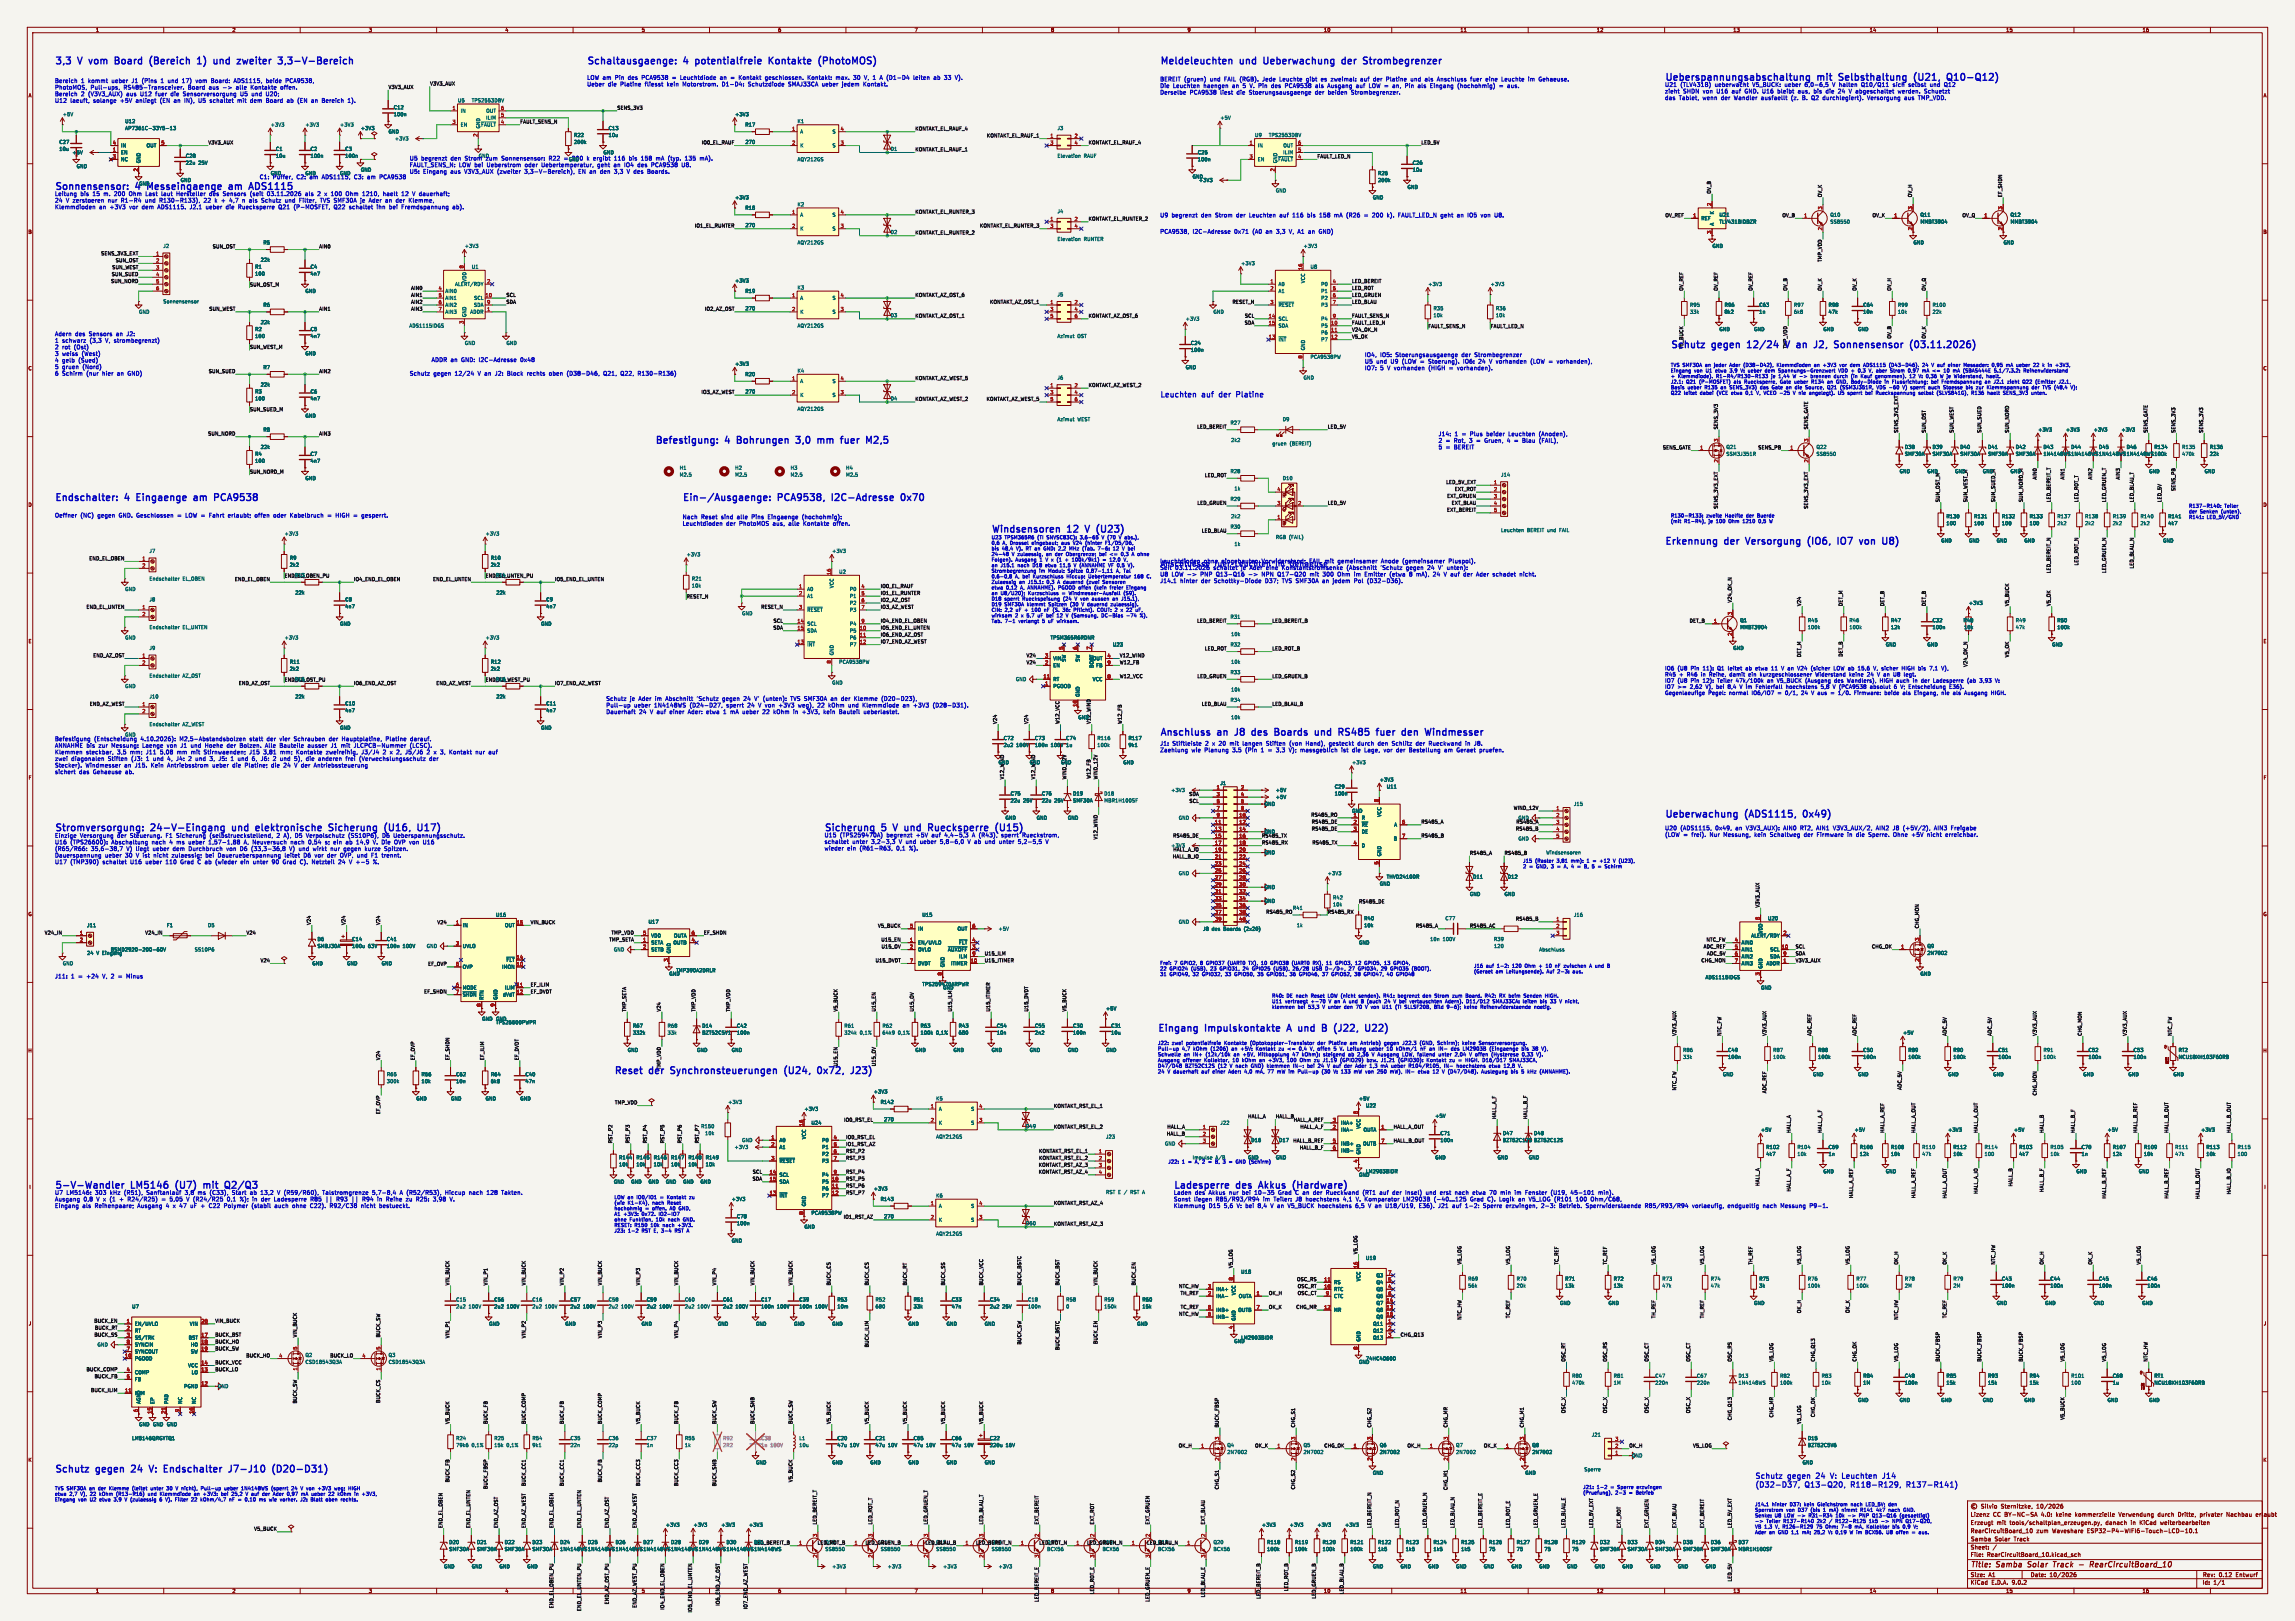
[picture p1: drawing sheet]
<svg xmlns="http://www.w3.org/2000/svg" width="841mm" height="594mm" viewBox="0 0 841 594" stroke-linecap="round" stroke-linejoin="round" font-family="sans-serif">
<defs><g id="words">
<g font-size="3.5" fill="#0000c2">
<text x="20" y="23.7">3,3</text>
<text x="28.9" y="23.7">V</text>
<text x="33.9" y="23.7">vom</text>
<text x="44.3" y="23.7">Board</text>
<text x="58" y="23.7">(Bereich</text>
<text x="76.5" y="23.7">1)</text>
<text x="83.5" y="23.7">und</text>
<text x="93.2" y="23.7">zweiter</text>
<text x="109.2" y="23.7">3,3-V-Bereich</text>
<text x="215" y="23.7">Schaltausgaenge:</text>
<text x="250.8" y="23.7">4</text>
<text x="256" y="23.7">potentialfreie</text>
<text x="284" y="23.7">Kontakte</text>
<text x="303.2" y="23.7">(PhotoMOS)</text>
<text x="425" y="23.7">Meldeleuchten</text>
<text x="454.6" y="23.7">und</text>
<text x="464.3" y="23.7">Ueberwachung</text>
<text x="494" y="23.7">der</text>
<text x="502.8" y="23.7">Strombegrenzer</text>
<text x="610" y="29.7">Ueberspannungsabschaltung</text>
<text x="666.2" y="29.7">mit</text>
<text x="675.1" y="29.7">Selbsthaltung</text>
<text x="703.6" y="29.7">(U21,</text>
<text x="716.7" y="29.7">Q10-Q12)</text>
<text x="20" y="69.7">Sonnensensor:</text>
<text x="55.2" y="69.7">Messeingaenge</text>
<text x="86.1" y="69.7">am</text>
<text x="94.6" y="69.7">ADS1115</text>
<text x="612.1" y="127.7">Schutz</text>
<text x="627.5" y="127.7">gegen</text>
<text x="641.5" y="127.7">12/24</text>
<text x="656.6" y="127.7">V</text>
<text x="661.6" y="127.7">an</text>
<text x="669" y="127.7">J2,</text>
<text x="677.4" y="127.7">Sonnensensor</text>
<text x="706.2" y="127.7">(03.11.2026)</text>
<text x="240" y="162.7">Befestigung:</text>
<text x="266" y="162.7">4</text>
<text x="271.3" y="162.7">Bohrungen</text>
<text x="294" y="162.7">3,0</text>
<text x="302.8" y="162.7">mm</text>
<text x="312.4" y="162.7">fuer</text>
<text x="322.7" y="162.7">M2,5</text>
<text x="20" y="183.7">Endschalter:</text>
<text x="46" y="183.7">4</text>
<text x="51.3" y="183.7">Eingaenge</text>
<text x="73.2" y="183.7">am</text>
<text x="81.7" y="183.7">PCA9538</text>
<text x="250" y="183.7">Ein-/Ausgaenge:</text>
<text x="285.3" y="183.7">PCA9538,</text>
<text x="306" y="183.7">I2C-Adresse</text>
<text x="332.4" y="183.7">0x70</text>
<text x="363.2" y="195.3">Windsensoren</text>
<text x="391.4" y="195.3">12</text>
<text x="399" y="195.3">V</text>
<text x="404.1" y="195.3">(U23)</text>
<text x="610" y="199.7">Erkennung</text>
<text x="632.2" y="199.7">der</text>
<text x="641" y="199.7">Versorgung</text>
<text x="664.7" y="199.7">(IO6,</text>
<text x="676.6" y="199.7">IO7</text>
<text x="685.7" y="199.7">von</text>
<text x="695" y="199.7">U8)</text>
<text x="425" y="269.7">Anschluss</text>
<text x="446.4" y="269.7">an</text>
<text x="453.8" y="269.7">J8</text>
<text x="461" y="269.7">des</text>
<text x="470.3" y="269.7">Boards</text>
<text x="486.1" y="269.7">und</text>
<text x="495.8" y="269.7">RS485</text>
<text x="510.7" y="269.7">fuer</text>
<text x="521" y="269.7">den</text>
<text x="530.5" y="269.7">Windmesser</text>
<text x="610" y="299.7">Ueberwachung</text>
<text x="639.7" y="299.7">(ADS1115,</text>
<text x="662" y="299.7">0x49)</text>
<text x="20" y="304.7">Stromversorgung:</text>
<text x="55.5" y="304.7">24-V-Eingang</text>
<text x="86.3" y="304.7">und</text>
<text x="96" y="304.7">elektronische</text>
<text x="123.8" y="304.7">Sicherung</text>
<text x="145.1" y="304.7">(U16,</text>
<text x="158.3" y="304.7">U17)</text>
<text x="302" y="304.7">Sicherung</text>
<text x="323.4" y="304.7">5</text>
<text x="328.6" y="304.7">V</text>
<text x="333.7" y="304.7">und</text>
<text x="343.4" y="304.7">Ruecksperre</text>
<text x="369" y="304.7">(U15)</text>
<text x="424.2" y="378.2">Eingang</text>
<text x="441.8" y="378.2">Impulskontakte</text>
<text x="473" y="378.2">A</text>
<text x="478" y="378.2">und</text>
<text x="487.7" y="378.2">B</text>
<text x="493.1" y="378.2">(J22,</text>
<text x="505.5" y="378.2">U22)</text>
<text x="225" y="393.7">Reset</text>
<text x="238.1" y="393.7">der</text>
<text x="247" y="393.7">Synchronsteuerungen</text>
<text x="289.7" y="393.7">(U24,</text>
<text x="302.8" y="393.7">0x72,</text>
<text x="316.1" y="393.7">J23)</text>
<text x="20" y="435.7">5-V-Wandler</text>
<text x="48.3" y="435.7">LM5146</text>
<text x="65.6" y="435.7">(U7)</text>
<text x="76.8" y="435.7">mit</text>
<text x="85.7" y="435.7">Q2/Q3</text>
<text x="430" y="435.7">Ladesperre</text>
<text x="453.3" y="435.7">des</text>
<text x="462.6" y="435.7">Akkus</text>
<text x="476" y="435.7">(Hardware)</text>
<text x="20" y="539.7">Schutz</text>
<text x="35.4" y="539.7">gegen</text>
<text x="49.4" y="539.7">24</text>
<text x="57" y="539.7">V:</text>
<text x="63.3" y="539.7">Endschalter</text>
<text x="88.1" y="539.7">J7-J10</text>
<text x="105" y="539.7">(D20-D31)</text>
</g>
<text font-size="3.5" fill="#006464" x="49.9" y="69.7">4</text>
<g font-size="2.8" fill="#0000c2">
<text x="425" y="145.7">Leuchten</text>
<text x="440.7" y="145.7">auf</text>
<text x="447.7" y="145.7">der</text>
<text x="454.8" y="145.7">Platine</text>
<text x="425" y="207.7">Anschluesse</text>
<text x="445.5" y="207.7">fuer</text>
<text x="453.7" y="207.7">Leuchten</text>
<text x="469.4" y="207.7">im</text>
<text x="475.3" y="207.7">Gehaeuse</text>
<text x="643" y="542">Schutz</text>
<text x="643" y="545.2">(D32-D37,</text>
<text x="655.3" y="542">gegen</text>
<text x="661.7" y="545.2">Q13-Q20,</text>
<text x="666.5" y="542">24</text>
<text x="672.6" y="542">V:</text>
<text x="677.6" y="542">Leuchten</text>
<text x="679.3" y="545.2">R118-R129,</text>
<text x="693.3" y="542">J14</text>
<text x="700.4" y="545.2">R137-R141)</text>
</g>
<g font-size="2.8" fill="#840000">
<text x="722" y="574.9">Title:</text>
<text x="731.7" y="574.9">Samba</text>
<text x="744" y="574.9">Solar</text>
<text x="754.1" y="574.9">Track</text>
<text x="769.1" y="574.9">RearCircuitBoard_10</text>
</g>
<g font-size="2.1" fill="#0000c2">
<text x="215" y="29.3">LOW am</text>
<text x="225.5" y="29.3">Pin</text>
<text x="230.3" y="29.3">des</text>
<text x="235.5" y="29.3">PCA9538</text>
<text x="246.8" y="29.3">=</text>
<text x="249.9" y="29.3">Leuchtdiode</text>
<text x="264.7" y="29.3">an</text>
<text x="271.8" y="29.3">Kontakt</text>
<text x="281.6" y="29.3">geschlossen.</text>
<text x="297.4" y="29.3">Kontakt:</text>
<text x="307.9" y="29.3">max.</text>
<text x="314.5" y="29.3">30</text>
<text x="318.6" y="29.3">V, 1</text>
<text x="324.7" y="29.3">A (D1-D4</text>
<text x="337.3" y="29.3">leiten</text>
<text x="344.8" y="29.3">ab</text>
<text x="348.9" y="29.3">33</text>
<text x="353" y="29.3">V).</text>
<text x="425" y="29.9">BEREIT (gruen)</text>
<text x="443.5" y="29.9">und</text>
<text x="448.8" y="29.9">FAIL (RGB).</text>
<text x="463.1" y="29.9">Jede</text>
<text x="469.5" y="29.9">Leuchte</text>
<text x="479.5" y="29.9">gibt</text>
<text x="485" y="29.9">es</text>
<text x="488.8" y="29.9">zweimal:</text>
<text x="499.8" y="29.9">auf</text>
<text x="504.7" y="29.9">der</text>
<text x="509.5" y="29.9">Platine</text>
<text x="518.7" y="29.9">und</text>
<text x="524.1" y="29.9">als</text>
<text x="528.7" y="29.9">Anschluss</text>
<text x="541.1" y="29.9">fuer</text>
<text x="546.8" y="29.9">eine</text>
<text x="552.8" y="29.9">Leuchte</text>
<text x="562.7" y="29.9">im</text>
<text x="566.7" y="29.9">Gehaeuse.</text>
<text x="20" y="30.5">Bereich</text>
<text x="20" y="32.9">PhotoMOS,</text>
<text x="20" y="35.3">Bereich</text>
<text x="29.7" y="30.5">1</text>
<text x="29.7" y="35.3">2</text>
<text x="32.4" y="30.5">kommt</text>
<text x="32.4" y="35.3">(V3V3_AUX)</text>
<text x="33.2" y="32.9">Pull-ups,</text>
<text x="41.1" y="30.5">ueber</text>
<text x="45.4" y="32.9">RS485-Transceiver.</text>
<text x="46.5" y="35.3">aus</text>
<text x="48.6" y="30.5">J1</text>
<text x="51.8" y="35.3">U12</text>
<text x="52.5" y="30.5">(Pins</text>
<text x="57.5" y="35.3">fuer</text>
<text x="59.6" y="30.5">1</text>
<text x="62.3" y="30.5">und</text>
<text x="63.2" y="35.3">die</text>
<text x="67.7" y="30.5">17)</text>
<text x="67.9" y="35.3">Sensorversorgung</text>
<text x="69.1" y="32.9">Board</text>
<text x="72.8" y="30.5">vom</text>
<text x="76.9" y="32.9">aus</text>
<text x="78.6" y="30.5">Board:</text>
<text x="87.2" y="32.9">alle</text>
<text x="87.2" y="30.5">ADS1115,</text>
<text x="89" y="35.3">U5</text>
<text x="92.7" y="32.9">Kontakte</text>
<text x="93.3" y="35.3">und</text>
<text x="98.7" y="35.3">U20;</text>
<text x="99.1" y="30.5">beide</text>
<text x="103.8" y="32.9">offen.</text>
<text x="106.4" y="30.5">PCA9538,</text>
<text x="215" y="31.7">Ueber</text>
<text x="222.7" y="31.7">die</text>
<text x="227.4" y="31.7">Platine</text>
<text x="236.5" y="31.7">fliesst</text>
<text x="244.8" y="31.7">kein</text>
<text x="250.6" y="31.7">Motorstrom.</text>
<text x="265.2" y="31.7">D1-D4:</text>
<text x="275" y="31.7">Schutzdiode</text>
<text x="289.8" y="31.7">SMAJ33CA</text>
<text x="302.3" y="31.7">ueber</text>
<text x="309.9" y="31.7">jedem</text>
<text x="317.8" y="31.7">Kontakt.</text>
<text x="425" y="32.3">Die</text>
<text x="425" y="34.7">Derselbe</text>
<text x="429.8" y="32.3">Leuchten</text>
<text x="435.9" y="34.7">PCA9538</text>
<text x="441.1" y="32.3">haengen</text>
<text x="447.2" y="34.7">liest</text>
<text x="451.8" y="32.3">an</text>
<text x="453.4" y="34.7">die</text>
<text x="455.8" y="32.3">5</text>
<text x="458.1" y="34.7">Stoerungsausgaenge</text>
<text x="458.5" y="32.3">V. Pin</text>
<text x="466.7" y="32.3">des</text>
<text x="471.8" y="32.3">PCA9538</text>
<text x="482.4" y="34.7">der</text>
<text x="483.1" y="32.3">als</text>
<text x="487.3" y="34.7">beiden</text>
<text x="487.8" y="32.3">Ausgang</text>
<text x="496" y="34.7">Strombegrenzer.</text>
<text x="498.4" y="32.3">auf</text>
<text x="503.2" y="32.3">LOW =</text>
<text x="512.2" y="32.3">an,</text>
<text x="516.9" y="32.3">Pin</text>
<text x="521.8" y="32.3">als</text>
<text x="526.5" y="32.3">Eingang</text>
<text x="536.6" y="32.3">(hochohmig)</text>
<text x="552.1" y="32.3">=</text>
<text x="555.2" y="32.3">aus.</text>
<text x="610" y="31.9">U21</text>
<text x="610" y="34.3">zieht</text>
<text x="615.7" y="31.9">(TLV431B)</text>
<text x="616.7" y="34.3">SHDN von</text>
<text x="628.5" y="31.9">ueberwacht</text>
<text x="629.3" y="34.3">U16</text>
<text x="635" y="34.3">auf</text>
<text x="639.9" y="34.3">GND. U16</text>
<text x="642.4" y="31.9">V5_BUCK:</text>
<text x="652.2" y="34.3">bleibt</text>
<text x="654.3" y="31.9">ueber</text>
<text x="659.8" y="34.3">aus,</text>
<text x="661.9" y="31.9">6,0-6,5</text>
<text x="665.8" y="34.3">bis</text>
<text x="670.4" y="34.3">die</text>
<text x="672.2" y="31.9">V halten</text>
<text x="675" y="34.3">24</text>
<text x="679.2" y="34.3">V abgeschaltet</text>
<text x="683" y="31.9">Q10/Q11</text>
<text x="694.8" y="31.9">sich</text>
<text x="697.4" y="34.3">werden.</text>
<text x="700.6" y="31.9">selbst</text>
<text x="707.2" y="34.3">Schuetzt</text>
<text x="708.7" y="31.9">und</text>
<text x="714" y="31.9">Q12</text>
<text x="20" y="37.7">U12</text>
<text x="25.7" y="37.7">laeuft,</text>
<text x="34.2" y="37.7">solange</text>
<text x="44.3" y="37.7">+5V</text>
<text x="50.1" y="37.7">anliegt</text>
<text x="59.1" y="37.7">(EN</text>
<text x="64.4" y="37.7">an</text>
<text x="68.4" y="37.7">IN),</text>
<text x="73.7" y="37.7">U5</text>
<text x="78" y="37.7">schaltet</text>
<text x="88.3" y="37.7">mit</text>
<text x="93.2" y="37.7">dem</text>
<text x="99.1" y="37.7">Board</text>
<text x="106.9" y="37.7">ab</text>
<text x="110.9" y="37.7">(EN</text>
<text x="116.1" y="37.7">an</text>
<text x="120.2" y="37.7">Bereich</text>
<text x="129.8" y="37.7">1).</text>
<text x="610" y="36.7">das</text>
<text x="615.2" y="36.7">Tablet,</text>
<text x="624" y="36.7">wenn</text>
<text x="630.9" y="36.7">der</text>
<text x="635.8" y="36.7">Wandler</text>
<text x="645.9" y="36.7">ausfaellt</text>
<text x="657" y="36.7">(z.</text>
<text x="661.2" y="36.7">B.</text>
<text x="664.8" y="36.7">Q2</text>
<text x="669.1" y="36.7">durchlegiert).</text>
<text x="685.6" y="36.7">Versorgung</text>
<text x="699.3" y="36.7">aus</text>
<text x="704.5" y="36.7">TMP_VDD.</text>
<text x="150" y="58.9">U5</text>
<text x="154.3" y="58.9">begrenzt</text>
<text x="165.2" y="58.9">den</text>
<text x="170.5" y="58.9">Strom</text>
<text x="178.4" y="58.9">zum</text>
<text x="184.3" y="58.9">Sonnensensor:</text>
<text x="201.8" y="58.9">R22</text>
<text x="210.6" y="58.9">200</text>
<text x="216.2" y="58.9">k</text>
<text x="218.7" y="58.9">ergibt</text>
<text x="226.5" y="58.9">116</text>
<text x="232.1" y="58.9">bis</text>
<text x="236.7" y="58.9">158</text>
<text x="242.3" y="58.9">mA (typ.</text>
<text x="253.2" y="58.9">135</text>
<text x="258.8" y="58.9">mA).</text>
<text x="95" y="65.7">C1:</text>
<text x="99.9" y="65.7">Puffer,</text>
<text x="118.3" y="65.7">ADS1115,</text>
<text x="130.3" y="65.7">C3:</text>
<text x="135.2" y="65.7">am</text>
<text x="139.9" y="65.7">PCA9538</text>
<text x="150" y="61.3">FAULT_SENS_N: LOW bei</text>
<text x="150" y="63.7">U5:</text>
<text x="155" y="63.7">Eingang</text>
<text x="165.2" y="63.7">aus</text>
<text x="170.4" y="63.7">V3V3_AUX</text>
<text x="178.6" y="61.3">Ueberstrom</text>
<text x="182.6" y="63.7">(zweiter</text>
<text x="192.7" y="61.3">oder</text>
<text x="192.7" y="63.7">3,3-V-Bereich),</text>
<text x="198.9" y="61.3">Uebertemperatur,</text>
<text x="212.7" y="63.7">EN an</text>
<text x="219.6" y="61.3">geht</text>
<text x="220.9" y="63.7">den</text>
<text x="225.7" y="61.3">an</text>
<text x="226.2" y="63.7">3,3</text>
<text x="229.8" y="61.3">IO4</text>
<text x="231.1" y="63.7">V des</text>
<text x="234.8" y="61.3">des</text>
<text x="238.8" y="63.7">Boards.</text>
<text x="239.9" y="61.3">PCA9538</text>
<text x="251.2" y="61.3">U8.</text>
<text x="20" y="71.9">Leitung</text>
<text x="29.4" y="71.9">bis</text>
<text x="34" y="71.9">15</text>
<text x="38.2" y="71.9">m.</text>
<text x="42.2" y="71.9">200</text>
<text x="47.8" y="71.9">Ohm</text>
<text x="54" y="71.9">Last</text>
<text x="60" y="71.9">laut</text>
<text x="65.6" y="71.9">Hersteller</text>
<text x="77.8" y="71.9">des</text>
<text x="83" y="71.9">Sensors</text>
<text x="93.1" y="71.9">(seit</text>
<text x="99.5" y="71.9">03.11.2026</text>
<text x="113.6" y="71.9">als</text>
<text x="118.3" y="71.9">2</text>
<text x="121" y="71.9">x</text>
<text x="123.5" y="71.9">100</text>
<text x="129.1" y="71.9">Ohm</text>
<text x="135.3" y="71.9">1210,</text>
<text x="143.1" y="71.9">haelt</text>
<text x="150" y="71.9">12</text>
<text x="154.2" y="71.9">V dauerhaft;</text>
<text x="20" y="74.3">24</text>
<text x="20" y="76.7">Klemmdioden</text>
<text x="24.2" y="74.3">V zerstoeren</text>
<text x="36.3" y="76.7">an</text>
<text x="39.8" y="74.3">nur</text>
<text x="40.3" y="76.7">+3V3</text>
<text x="44.7" y="74.3">R1-R4</text>
<text x="47.6" y="76.7">vor</text>
<text x="52.3" y="76.7">dem</text>
<text x="53.7" y="74.3">und</text>
<text x="58.3" y="76.7">ADS1115.</text>
<text x="59.1" y="74.3">R130-R133),</text>
<text x="70.2" y="76.7">J2.1</text>
<text x="75.5" y="74.3">22</text>
<text x="76.2" y="76.7">ueber</text>
<text x="82.2" y="74.3">+</text>
<text x="83.8" y="76.7">die</text>
<text x="85.4" y="74.3">4,7</text>
<text x="88.4" y="76.7">Ruecksperre</text>
<text x="90.2" y="74.3">n</text>
<text x="92.9" y="74.3">als</text>
<text x="97.5" y="74.3">Schutz</text>
<text x="103.4" y="76.7">Q21</text>
<text x="106.3" y="74.3">und</text>
<text x="109.1" y="76.7">(P-MOSFET,</text>
<text x="111.7" y="74.3">Filter,</text>
<text x="119.6" y="74.3">TVS SMF30A</text>
<text x="124" y="76.7">Q22</text>
<text x="129.7" y="76.7">schaltet</text>
<text x="134.6" y="74.3">je</text>
<text x="137.9" y="74.3">Ader</text>
<text x="140" y="76.7">ihn</text>
<text x="144.1" y="74.3">an</text>
<text x="144.7" y="76.7">bei</text>
<text x="148.1" y="74.3">der</text>
<text x="149.4" y="76.7">Fremdspannung</text>
<text x="153" y="74.3">Klemme,</text>
<text x="168.2" y="76.7">ab).</text>
<text x="425" y="79.7">U9</text>
<text x="429.3" y="79.7">begrenzt</text>
<text x="440.2" y="79.7">den</text>
<text x="445.5" y="79.7">Strom</text>
<text x="453.4" y="79.7">der</text>
<text x="458.3" y="79.7">Leuchten</text>
<text x="469.6" y="79.7">auf</text>
<text x="474.5" y="79.7">116</text>
<text x="480" y="79.7">bis</text>
<text x="484.6" y="79.7">158</text>
<text x="490.2" y="79.7">mA (R26</text>
<text x="504.6" y="79.7">200</text>
<text x="510.2" y="79.7">k).</text>
<text x="514.4" y="79.7">FAULT_LED_N geht</text>
<text x="536.3" y="79.7">an</text>
<text x="540.3" y="79.7">IO5</text>
<text x="545.3" y="79.7">von</text>
<text x="550.5" y="79.7">U8.</text>
<text x="425" y="85.7">PCA9538,</text>
<text x="437" y="85.7">I2C-Adresse</text>
<text x="452.4" y="85.7">0x71</text>
<text x="459.2" y="85.7">(A0</text>
<text x="464.2" y="85.7">an</text>
<text x="468.2" y="85.7">3,3</text>
<text x="473.1" y="85.7">V, A1 an</text>
<text x="484.4" y="85.7">GND)</text>
<text x="20" y="123.3">Adern</text>
<text x="20" y="125.7">1</text>
<text x="22.7" y="125.7">schwarz</text>
<text x="27.5" y="123.3">des</text>
<text x="32.7" y="123.3">Sensors</text>
<text x="33" y="125.7">(3,3</text>
<text x="38.8" y="125.7">V, strombegrenzt)</text>
<text x="42.8" y="123.3">an</text>
<text x="46.8" y="123.3">J2:</text>
<text x="20" y="128.1">2</text>
<text x="20" y="130.5">3</text>
<text x="22.7" y="128.1">rot</text>
<text x="22.7" y="130.5">weiss</text>
<text x="27.2" y="128.1">(Ost)</text>
<text x="30" y="130.5">(West)</text>
<text x="500" y="130.9">IO4,</text>
<text x="505.7" y="130.9">IO5:</text>
<text x="511.5" y="130.9">Stoerungsausgaenge</text>
<text x="535.8" y="130.9">der</text>
<text x="540.7" y="130.9">Strombegrenzer</text>
<text x="20" y="132.9">4</text>
<text x="20" y="135.3">5</text>
<text x="20" y="137.7">6</text>
<text x="22.7" y="132.9">gelb</text>
<text x="22.7" y="135.3">gruen</text>
<text x="22.7" y="137.7">Schirm</text>
<text x="28.8" y="132.9">(Sued)</text>
<text x="30.3" y="135.3">(Nord)</text>
<text x="31.7" y="137.7">(nur</text>
<text x="37.7" y="137.7">hier</text>
<text x="43.3" y="137.7">an</text>
<text x="47.3" y="137.7">GND)</text>
<text x="150" y="137.7">Schutz</text>
<text x="158" y="132.7">ADDR an</text>
<text x="158.8" y="137.7">gegen</text>
<text x="166.7" y="137.7">12/24</text>
<text x="169.1" y="132.7">GND: I2C-Adresse</text>
<text x="175.3" y="137.7">V an</text>
<text x="181.9" y="137.7">J2:</text>
<text x="186.5" y="137.7">Block</text>
<text x="191.1" y="132.7">0x48</text>
<text x="194" y="137.7">rechts</text>
<text x="202.2" y="137.7">oben</text>
<text x="208.8" y="137.7">(D38-D46,</text>
<text x="222.4" y="137.7">Q21,</text>
<text x="228.9" y="137.7">Q22,</text>
<text x="235.3" y="137.7">R130-R136)</text>
<text x="500" y="133.3">U5</text>
<text x="500" y="135.7">IO7:</text>
<text x="504.3" y="133.3">und</text>
<text x="505.7" y="135.7">5</text>
<text x="508.5" y="135.7">V vorhanden</text>
<text x="509.7" y="133.3">U9</text>
<text x="514" y="133.3">(LOW =</text>
<text x="523.8" y="135.7">(HIGH</text>
<text x="523.9" y="133.3">Stoerung).</text>
<text x="531.5" y="135.7">=</text>
<text x="534.7" y="135.7">vorhanden).</text>
<text x="536.9" y="133.3">IO6:</text>
<text x="542.6" y="133.3">24</text>
<text x="546.8" y="133.3">V vorhanden</text>
<text x="562.1" y="133.3">(LOW =</text>
<text x="572.1" y="133.3">vorhanden),</text>
<text x="527" y="159.9">J14:</text>
<text x="533" y="159.9">1</text>
<text x="535.7" y="159.9">=</text>
<text x="538.9" y="159.9">Plus</text>
<text x="545.1" y="159.9">beider</text>
<text x="553.3" y="159.9">Leuchten</text>
<text x="564.6" y="159.9">(Anoden),</text>
<text x="527" y="162.3">2</text>
<text x="527" y="164.7">5</text>
<text x="529.7" y="162.3">=</text>
<text x="529.7" y="164.7">=</text>
<text x="532.9" y="162.3">Rot,</text>
<text x="532.9" y="164.7">BEREIT</text>
<text x="538.6" y="162.3">3</text>
<text x="541.3" y="162.3">=</text>
<text x="544.5" y="162.3">Gruen,</text>
<text x="552.9" y="162.3">4</text>
<text x="555.7" y="162.3">=</text>
<text x="558.8" y="162.3">Blau</text>
<text x="565.1" y="162.3">(FAIL),</text>
<text x="20" y="189.7">Oeffner</text>
<text x="29.4" y="189.7">(NC)</text>
<text x="35.8" y="189.7">gegen</text>
<text x="43.8" y="189.7">GND. Geschlossen</text>
<text x="65.5" y="189.7">=</text>
<text x="68.7" y="189.7">LOW =</text>
<text x="77.6" y="189.7">Fahrt</text>
<text x="84.7" y="189.7">erlaubt;</text>
<text x="94.6" y="189.7">offen</text>
<text x="101.7" y="189.7">oder</text>
<text x="107.9" y="189.7">Kabelbruch</text>
<text x="124.9" y="189.7">HIGH =</text>
<text x="134.7" y="189.7">gesperrt.</text>
<text x="250" y="190.3">Nach</text>
<text x="256.9" y="190.3">Reset</text>
<text x="264.3" y="190.3">sind</text>
<text x="270.3" y="190.3">alle</text>
<text x="275.8" y="190.3">Pins</text>
<text x="281.9" y="190.3">Eingaenge</text>
<text x="294.6" y="190.3">(hochohmig):</text>
<text x="250" y="192.7">Leuchtdioden</text>
<text x="266.1" y="192.7">der</text>
<text x="271" y="192.7">PhotoMOS</text>
<text x="283.4" y="192.7">aus,</text>
<text x="289.3" y="192.7">alle</text>
<text x="294.9" y="192.7">Kontakte</text>
<text x="305.9" y="192.7">offen.</text>
<text x="425" y="206.5">Leuchtdioden</text>
<text x="425" y="208.9">Seit</text>
<text x="430.6" y="208.9">03.11.2026</text>
<text x="441.1" y="206.5">ohne</text>
<text x="444.7" y="208.9">schaltet</text>
<text x="447.7" y="206.5">eingebauten</text>
<text x="455" y="208.9">je</text>
<text x="458.3" y="208.9">Ader</text>
<text x="462.6" y="206.5">Vorwiderstand;</text>
<text x="464.5" y="208.9">eine</text>
<text x="470.4" y="208.9">Konstantstromsenke</text>
<text x="480.2" y="206.5">FAIL mit</text>
<text x="490.9" y="206.5">gemeinsamer</text>
<text x="494.3" y="208.9">(Abschnitt</text>
<text x="506.9" y="208.9">'Schutz</text>
<text x="507" y="206.5">Anode</text>
<text x="514.9" y="206.5">(gemeinsamer</text>
<text x="516.4" y="208.9">gegen</text>
<text x="524.4" y="208.9">24</text>
<text x="528.5" y="208.9">V'</text>
<text x="531.8" y="208.9">unten):</text>
<text x="532" y="206.5">Pluspol).</text>
<text x="425" y="211.3">U8</text>
<text x="425" y="213.7">J14.1</text>
<text x="429.3" y="211.3">LOW -&gt;</text>
<text x="432.4" y="213.7">hinter</text>
<text x="440.1" y="211.3">PNP</text>
<text x="440.2" y="213.7">der</text>
<text x="445.1" y="213.7">Schottky-Diode</text>
<text x="446" y="211.3">Q13-Q16</text>
<text x="463" y="211.3">NPN</text>
<text x="464" y="213.7">D37;</text>
<text x="469" y="211.3">Q17-Q20</text>
<text x="470.4" y="213.7">TVS SMF30A</text>
<text x="481" y="211.3">mit</text>
<text x="485.4" y="213.7">an</text>
<text x="485.8" y="211.3">300</text>
<text x="489.4" y="213.7">jedem</text>
<text x="491.4" y="211.3">Ohm</text>
<text x="497.3" y="213.7">Pol</text>
<text x="497.7" y="211.3">im</text>
<text x="501.7" y="211.3">Emitter</text>
<text x="502.3" y="213.7">(D32-D36).</text>
<text x="511" y="211.3">(etwa</text>
<text x="518.3" y="211.3">8</text>
<text x="521.1" y="211.3">mA),</text>
<text x="527.4" y="211.3">24</text>
<text x="531.5" y="211.3">V auf</text>
<text x="539" y="211.3">der</text>
<text x="543.9" y="211.3">Ader</text>
<text x="550" y="211.3">schadet</text>
<text x="560" y="211.3">nicht.</text>
<text x="222" y="256.9">Schutz</text>
<text x="230.8" y="256.9">je</text>
<text x="234.1" y="256.9">Ader</text>
<text x="240.3" y="256.9">im</text>
<text x="244.3" y="256.9">Abschnitt</text>
<text x="255.9" y="256.9">'Schutz</text>
<text x="265.4" y="256.9">gegen</text>
<text x="273.3" y="256.9">24</text>
<text x="277.5" y="256.9">V'</text>
<text x="280.8" y="256.9">(unten):</text>
<text x="291" y="256.9">TVS SMF30A</text>
<text x="306" y="256.9">an</text>
<text x="310" y="256.9">der</text>
<text x="314.9" y="256.9">Klemme</text>
<text x="325.1" y="256.9">(D20-D23),</text>
<text x="222" y="259.3">Pull-up</text>
<text x="222" y="261.7">Dauerhaft</text>
<text x="232.3" y="259.3">ueber</text>
<text x="234.2" y="261.7">24</text>
<text x="238.3" y="261.7">V auf</text>
<text x="239.8" y="259.3">1N4148WS</text>
<text x="245.8" y="261.7">einer</text>
<text x="252.6" y="261.7">Ader:</text>
<text x="253" y="259.3">(D24-D27,</text>
<text x="259.5" y="261.7">etwa</text>
<text x="265.9" y="261.7">1</text>
<text x="266.6" y="259.3">sperrt</text>
<text x="268.6" y="261.7">mA ueber</text>
<text x="274.4" y="259.3">24</text>
<text x="278.6" y="259.3">V von</text>
<text x="280.7" y="261.7">22</text>
<text x="284.9" y="261.7">kOhm</text>
<text x="286.3" y="259.3">+3V3</text>
<text x="292.3" y="261.7">in</text>
<text x="293.6" y="259.3">weg),</text>
<text x="295.7" y="261.7">+3V3,</text>
<text x="300.9" y="259.3">22</text>
<text x="303.7" y="261.7">kein</text>
<text x="305" y="259.3">kOhm</text>
<text x="309.6" y="261.7">Bauteil</text>
<text x="312.5" y="259.3">und</text>
<text x="317.8" y="259.3">Klemmdiode</text>
<text x="318.7" y="261.7">ueberlastet.</text>
<text x="332.8" y="259.3">an</text>
<text x="336.8" y="259.3">+3V3</text>
<text x="344.1" y="259.3">(D28-D31).</text>
<text x="20" y="271.7">Befestigung</text>
<text x="20" y="274.1">ANNAHME bis</text>
<text x="34.4" y="271.7">(Entscheidung</text>
<text x="36.2" y="274.1">zur</text>
<text x="41" y="274.1">Messung:</text>
<text x="51.6" y="271.7">4.10.2026):</text>
<text x="52.6" y="274.1">Laenge</text>
<text x="61.7" y="274.1">von</text>
<text x="66" y="271.7">M2,5-Abstandsbolzen</text>
<text x="66.9" y="274.1">J1</text>
<text x="70.7" y="274.1">und</text>
<text x="76.1" y="274.1">Hoehe</text>
<text x="84.3" y="274.1">der</text>
<text x="89.1" y="274.1">Bolzen.</text>
<text x="91.8" y="271.7">statt</text>
<text x="98.3" y="271.7">der</text>
<text x="98.7" y="274.1">Alle</text>
<text x="103.2" y="271.7">vier</text>
<text x="104.1" y="274.1">Bauteile</text>
<text x="108.5" y="271.7">Schrauben</text>
<text x="114.5" y="274.1">ausser</text>
<text x="121.5" y="271.7">der</text>
<text x="123.2" y="274.1">J1</text>
<text x="126.4" y="271.7">Hauptplatine,</text>
<text x="127.1" y="274.1">mit</text>
<text x="131.9" y="274.1">JLCPCB-Nummer</text>
<text x="142.6" y="271.7">Platine</text>
<text x="151.8" y="271.7">darauf.</text>
<text x="152.6" y="274.1">(LCSC).</text>
<text x="425" y="273.3">J1:</text>
<text x="425" y="275.7">Zaehlung</text>
<text x="429.6" y="273.3">Stiftleiste</text>
<text x="436.6" y="275.7">wie</text>
<text x="441.5" y="275.7">Planung</text>
<text x="441.7" y="273.3">2</text>
<text x="444.5" y="273.3">x</text>
<text x="447" y="273.3">20</text>
<text x="451.1" y="273.3">mit</text>
<text x="451.8" y="275.7">3.5</text>
<text x="456" y="273.3">langen</text>
<text x="456.7" y="275.7">(Pin</text>
<text x="462.6" y="275.7">1</text>
<text x="464.8" y="273.3">Stiften</text>
<text x="465.3" y="275.7">=</text>
<text x="468.5" y="275.7">3,3</text>
<text x="473.3" y="275.7">V);</text>
<text x="473.5" y="273.3">(von</text>
<text x="477.6" y="275.7">massgeblich</text>
<text x="479.6" y="273.3">Hand),</text>
<text x="488.3" y="273.3">gesteckt</text>
<text x="492.9" y="275.7">ist</text>
<text x="496.9" y="275.7">die</text>
<text x="498.9" y="273.3">durch</text>
<text x="501.6" y="275.7">Lage,</text>
<text x="506.5" y="273.3">den</text>
<text x="508.8" y="275.7">vor</text>
<text x="511.8" y="273.3">Schlitz</text>
<text x="513.6" y="275.7">der</text>
<text x="518.4" y="275.7">Bestellung</text>
<text x="520.8" y="273.3">der</text>
<text x="525.6" y="273.3">Rueckwand</text>
<text x="531.5" y="275.7">am</text>
<text x="536.2" y="275.7">Geraet</text>
<text x="539.2" y="273.3">in</text>
<text x="542.6" y="273.3">J8.</text>
<text x="544.7" y="275.7">pruefen.</text>
<text x="20" y="276.5">Klemmen</text>
<text x="20" y="278.9">zwei</text>
<text x="20" y="281.3">Stecker).</text>
<text x="26.1" y="278.9">diagonalen</text>
<text x="31.3" y="281.3">Windmesser</text>
<text x="31.5" y="276.5">steckbar,</text>
<text x="39.7" y="278.9">Stiften</text>
<text x="43" y="276.5">3,5</text>
<text x="45.7" y="281.3">an</text>
<text x="47.9" y="276.5">mm;</text>
<text x="48.3" y="278.9">(J3:</text>
<text x="49.7" y="281.3">J15.</text>
<text x="53.9" y="278.9">1</text>
<text x="53.9" y="276.5">J11</text>
<text x="55.7" y="281.3">Kein</text>
<text x="56.6" y="278.9">und</text>
<text x="59.2" y="276.5">5,08</text>
<text x="61.9" y="281.3">Antriebsstrom</text>
<text x="62" y="278.9">4,</text>
<text x="65.5" y="278.9">J4:</text>
<text x="65.5" y="276.5">mm</text>
<text x="70" y="278.9">2</text>
<text x="70.8" y="276.5">mit</text>
<text x="72.8" y="278.9">und</text>
<text x="75.7" y="276.5">Stirnwaenden;</text>
<text x="78.1" y="278.9">3,</text>
<text x="78.5" y="281.3">ueber</text>
<text x="81.6" y="278.9">J5:</text>
<text x="86" y="281.3">die</text>
<text x="86.2" y="278.9">1</text>
<text x="88.9" y="278.9">und</text>
<text x="90.7" y="281.3">Platine;</text>
<text x="92.6" y="276.5">J15</text>
<text x="94.3" y="278.9">6,</text>
<text x="97.7" y="278.9">J6:</text>
<text x="97.9" y="276.5">3,81</text>
<text x="100.6" y="281.3">die</text>
<text x="102.3" y="278.9">2</text>
<text x="104.2" y="276.5">mm;</text>
<text x="105" y="278.9">und</text>
<text x="105.2" y="281.3">24</text>
<text x="109.4" y="281.3">V der</text>
<text x="110.2" y="276.5">Kontakte</text>
<text x="110.4" y="278.9">5),</text>
<text x="114.8" y="278.9">die</text>
<text x="116.8" y="281.3">Antriebssteuerung</text>
<text x="119.5" y="278.9">anderen</text>
<text x="121.3" y="276.5">zweireihig,</text>
<text x="129.7" y="278.9">frei</text>
<text x="134.4" y="276.5">J3/J4</text>
<text x="134.8" y="278.9">(Verwechslungsschutz</text>
<text x="142.4" y="276.5">2</text>
<text x="145.2" y="276.5">x</text>
<text x="147.7" y="276.5">2,</text>
<text x="151.1" y="276.5">J5/J6</text>
<text x="159.1" y="276.5">2</text>
<text x="160.7" y="278.9">der</text>
<text x="161.9" y="276.5">x</text>
<text x="164.4" y="276.5">3,</text>
<text x="167.8" y="276.5">Kontakt</text>
<text x="177.6" y="276.5">nur</text>
<text x="182.6" y="276.5">auf</text>
<text x="20" y="283.7">sichert</text>
<text x="28.9" y="283.7">das</text>
<text x="34.2" y="283.7">Gehaeuse</text>
<text x="46.1" y="283.7">ab.</text>
<text x="610" y="304.3">U20</text>
<text x="615.7" y="304.3">(ADS1115,</text>
<text x="628.7" y="304.3">0x49,</text>
<text x="636.2" y="304.3">an</text>
<text x="640.2" y="304.3">V3V3_AUX):</text>
<text x="654.1" y="304.3">AIN0</text>
<text x="660.4" y="304.3">RT2,</text>
<text x="666.5" y="304.3">AIN1</text>
<text x="672.8" y="304.3">V3V3_AUX/2,</text>
<text x="688.6" y="304.3">AIN2</text>
<text x="694.9" y="304.3">J8</text>
<text x="698.8" y="304.3">(+5V/2),</text>
<text x="710.4" y="304.3">AIN3</text>
<text x="716.7" y="304.3">Freigabe</text>
<text x="20" y="307.1">Einzige</text>
<text x="20" y="309.5">U16</text>
<text x="20" y="311.9">(R65/R66:</text>
<text x="25.7" y="309.5">(TPS26600):</text>
<text x="29.3" y="307.1">Versorgung</text>
<text x="33.3" y="311.9">35,6-38,7</text>
<text x="41" y="309.5">Abschaltung</text>
<text x="43" y="307.1">der</text>
<text x="46.5" y="311.9">V)</text>
<text x="47.9" y="307.1">Steuerung.</text>
<text x="50" y="311.9">liegt</text>
<text x="55.8" y="309.5">nach</text>
<text x="56.3" y="311.9">ueber</text>
<text x="61.1" y="307.1">F1</text>
<text x="62.5" y="309.5">4</text>
<text x="63.9" y="311.9">dem</text>
<text x="65.1" y="307.1">Sicherung</text>
<text x="65.2" y="309.5">ms</text>
<text x="69.7" y="309.5">ueber</text>
<text x="69.8" y="311.9">Durchbruch</text>
<text x="77.2" y="309.5">1,57-1,88</text>
<text x="77.5" y="307.1">(selbstrueckstellend,</text>
<text x="83.8" y="311.9">von</text>
<text x="89" y="311.9">D6</text>
<text x="90.4" y="309.5">A, Neuversuch</text>
<text x="93.2" y="311.9">(33,3-36,8</text>
<text x="102.2" y="307.1">2</text>
<text x="105" y="307.1">A),</text>
<text x="107.4" y="311.9">V)</text>
<text x="107.8" y="309.5">nach</text>
<text x="109.3" y="307.1">D5</text>
<text x="110.9" y="311.9">und</text>
<text x="113.5" y="307.1">Verpolschutz</text>
<text x="114.4" y="309.5">0,54</text>
<text x="116.3" y="311.9">wirkt</text>
<text x="120.7" y="309.5">s;</text>
<text x="122.9" y="311.9">nur</text>
<text x="124" y="309.5">ein</text>
<text x="127.8" y="311.9">gegen</text>
<text x="128.6" y="309.5">ab</text>
<text x="129.1" y="307.1">(SS10P6),</text>
<text x="132.6" y="309.5">14,9</text>
<text x="135.8" y="311.9">kurze</text>
<text x="138.9" y="309.5">V. Die</text>
<text x="141.7" y="307.1">D6</text>
<text x="143.1" y="311.9">Spitzen.</text>
<text x="146" y="307.1">Ueberspannungsschutz.</text>
<text x="147" y="309.5">OVP von</text>
<text x="157.9" y="309.5">U16</text>
<text x="302" y="306.9">U15</text>
<text x="302" y="309.3">schaltet</text>
<text x="302" y="311.7">wieder</text>
<text x="307.7" y="306.9">(TPS259470A)</text>
<text x="310.4" y="311.7">ein</text>
<text x="312.3" y="309.3">unter</text>
<text x="315.1" y="311.7">(R61-R63,</text>
<text x="319.4" y="309.3">3,2-3,3</text>
<text x="325" y="306.9">begrenzt</text>
<text x="328.7" y="311.7">0,1</text>
<text x="329.7" y="309.3">V und</text>
<text x="333.6" y="311.7">%).</text>
<text x="335.9" y="306.9">+5V</text>
<text x="337.6" y="309.3">ueber</text>
<text x="341.8" y="306.9">auf</text>
<text x="345.2" y="309.3">5,8-6,0</text>
<text x="346.6" y="306.9">4,4-5,3</text>
<text x="355.5" y="309.3">V ab</text>
<text x="356.9" y="306.9">A (R43),</text>
<text x="362.1" y="309.3">und</text>
<text x="367.4" y="309.3">unter</text>
<text x="367.9" y="306.9">sperrt</text>
<text x="374.5" y="309.3">5,2-5,5</text>
<text x="375.8" y="306.9">Rueckstrom,</text>
<text x="610" y="306.7">(LOW =</text>
<text x="620" y="306.7">frei).</text>
<text x="626.8" y="306.7">Nur</text>
<text x="631.9" y="306.7">Messung,</text>
<text x="643.4" y="306.7">kein</text>
<text x="649.3" y="306.7">Schaltweg</text>
<text x="661.9" y="306.7">der</text>
<text x="666.8" y="306.7">Firmware</text>
<text x="678.1" y="306.7">in</text>
<text x="681.5" y="306.7">die</text>
<text x="686.2" y="306.7">Sperre.</text>
<text x="695.4" y="306.7">Ohne</text>
<text x="702.3" y="306.7">+5V</text>
<text x="708.1" y="306.7">nicht</text>
<text x="715" y="306.7">erreichbar.</text>
<text x="20" y="314.3">Dauerspannung</text>
<text x="20" y="316.7">U17</text>
<text x="25.7" y="316.7">(TMP390)</text>
<text x="37.7" y="316.7">schaltet</text>
<text x="38.4" y="314.3">ueber</text>
<text x="46" y="314.3">30</text>
<text x="48" y="316.7">U16</text>
<text x="50.1" y="314.3">V ist</text>
<text x="53.7" y="316.7">ueber</text>
<text x="56.8" y="314.3">nicht</text>
<text x="61.2" y="316.7">110</text>
<text x="63.7" y="314.3">zulaessig;</text>
<text x="66.8" y="316.7">Grad</text>
<text x="73.2" y="316.7">C ab</text>
<text x="76.2" y="314.3">bei</text>
<text x="80.1" y="316.7">(wieder</text>
<text x="80.8" y="314.3">Dauerueberspannung</text>
<text x="89.5" y="316.7">ein</text>
<text x="94.2" y="316.7">unter</text>
<text x="101.2" y="316.7">90</text>
<text x="105.4" y="316.7">Grad</text>
<text x="105.5" y="314.3">leitet</text>
<text x="111.8" y="316.7">C).</text>
<text x="112.6" y="314.3">D6</text>
<text x="116.4" y="316.7">Netzteil</text>
<text x="116.8" y="314.3">vor</text>
<text x="121.5" y="314.3">der</text>
<text x="126.2" y="316.7">24</text>
<text x="126.4" y="314.3">OVP, und</text>
<text x="130.4" y="316.7">V +-5</text>
<text x="138.1" y="314.3">F1</text>
<text x="142.2" y="314.3">trennt.</text>
<text x="20" y="358.6">J11:</text>
<text x="26" y="358.6">1</text>
<text x="28.7" y="358.6">=</text>
<text x="31.9" y="358.6">+24</text>
<text x="37.9" y="358.6">V, 2</text>
<text x="43.9" y="358.6">=</text>
<text x="47.1" y="358.6">Minus</text>
<text x="20" y="437.9">U7</text>
<text x="24.3" y="437.9">LM5146:</text>
<text x="35" y="437.9">303</text>
<text x="40.5" y="437.9">kHz</text>
<text x="45.8" y="437.9">(R51),</text>
<text x="54.2" y="437.9">Sanftanlauf</text>
<text x="68.4" y="437.9">3,8</text>
<text x="73.3" y="437.9">ms</text>
<text x="77.8" y="437.9">(C33),</text>
<text x="86.2" y="437.9">Start</text>
<text x="92.9" y="437.9">ab</text>
<text x="96.9" y="437.9">13,2</text>
<text x="103.2" y="437.9">V (R59/R60),</text>
<text x="120.1" y="437.9">Talstromgrenze</text>
<text x="138.5" y="437.9">5,7-8,4</text>
<text x="148.8" y="437.9">A (R52/R53),</text>
<text x="165.7" y="437.9">Hiccup</text>
<text x="174.6" y="437.9">nach</text>
<text x="181.2" y="437.9">128</text>
<text x="186.8" y="437.9">Takten.</text>
<text x="430" y="437.9">Laden</text>
<text x="437.9" y="437.9">des</text>
<text x="443" y="437.9">Akkus</text>
<text x="450.6" y="437.9">nur</text>
<text x="455.6" y="437.9">bei</text>
<text x="460.2" y="437.9">10-35</text>
<text x="469.1" y="437.9">Grad</text>
<text x="475.5" y="437.9">C an</text>
<text x="482.3" y="437.9">der</text>
<text x="487.2" y="437.9">Rueckwand</text>
<text x="500.8" y="437.9">(RT1</text>
<text x="507.2" y="437.9">auf</text>
<text x="512" y="437.9">der</text>
<text x="516.9" y="437.9">Insel)</text>
<text x="524.6" y="437.9">und</text>
<text x="529.9" y="437.9">erst</text>
<text x="535.5" y="437.9">nach</text>
<text x="542.2" y="437.9">etwa</text>
<text x="548.6" y="437.9">70</text>
<text x="552.7" y="437.9">min</text>
<text x="558.1" y="437.9">im</text>
<text x="562.1" y="437.9">Fenster</text>
<text x="571.6" y="437.9">(U19,</text>
<text x="579.1" y="437.9">45-101</text>
<text x="589.4" y="437.9">min).</text>
<text x="20" y="440.3">Ausgang</text>
<text x="20" y="442.7">Eingang</text>
<text x="30.2" y="442.7">als</text>
<text x="30.6" y="440.3">0,8</text>
<text x="34.8" y="442.7">Reihenpaare;</text>
<text x="35.5" y="440.3">V x</text>
<text x="40.6" y="440.3">(1</text>
<text x="44.3" y="440.3">+</text>
<text x="47.4" y="440.3">R24/R25)</text>
<text x="50.6" y="442.7">Ausgang</text>
<text x="60" y="440.3">=</text>
<text x="61.2" y="442.7">4</text>
<text x="63.2" y="440.3">5,05</text>
<text x="63.9" y="442.7">x</text>
<text x="66.4" y="442.7">47</text>
<text x="69.5" y="440.3">V (R24/R25</text>
<text x="70.6" y="442.7">uF</text>
<text x="74.5" y="442.7">+</text>
<text x="77.7" y="442.7">C22</text>
<text x="83.4" y="442.7">Polymer</text>
<text x="84.7" y="440.3">0,1</text>
<text x="89.5" y="440.3">%);</text>
<text x="93.7" y="442.7">(stabil</text>
<text x="94.3" y="440.3">in</text>
<text x="97.6" y="440.3">der</text>
<text x="102.2" y="442.7">auch</text>
<text x="102.5" y="440.3">Ladesperre</text>
<text x="108.9" y="442.7">ohne</text>
<text x="115.6" y="442.7">C22).</text>
<text x="116" y="440.3">R85</text>
<text x="121.7" y="440.3">||</text>
<text x="122.9" y="442.7">R92/C38</text>
<text x="125.8" y="440.3">R93</text>
<text x="134.5" y="442.7">nicht</text>
<text x="135.6" y="440.3">R94</text>
<text x="141.3" y="440.3">in</text>
<text x="141.4" y="442.7">bestueckt.</text>
<text x="144.7" y="440.3">Reihe</text>
<text x="152.1" y="440.3">zu</text>
<text x="156" y="440.3">R25:</text>
<text x="162.4" y="440.3">3,98</text>
<text x="430" y="440.3">Sonst</text>
<text x="430" y="442.7">Klemmung</text>
<text x="437.5" y="440.3">liegen</text>
<text x="442.9" y="442.7">D15</text>
<text x="445.6" y="440.3">R85/R93/R94</text>
<text x="448.6" y="442.7">5,6</text>
<text x="453.5" y="442.7">V: bei</text>
<text x="461.4" y="442.7">8,4</text>
<text x="463.1" y="440.3">im</text>
<text x="466.3" y="442.7">V an</text>
<text x="467.1" y="440.3">Teiler:</text>
<text x="472.9" y="442.7">V5_BUCK</text>
<text x="475.3" y="440.3">J8</text>
<text x="479.2" y="440.3">hoechstens</text>
<text x="484.1" y="442.7">hoechstens</text>
<text x="493" y="440.3">4,1</text>
<text x="497.9" y="440.3">V. Komparator</text>
<text x="498" y="442.7">6,5</text>
<text x="502.9" y="442.7">V an</text>
<text x="509.5" y="442.7">U18/U19,</text>
<text x="515.5" y="440.3">LM2903B</text>
<text x="521.9" y="442.7">E36).</text>
<text x="526.9" y="440.3">(-40...125</text>
<text x="529.1" y="442.7">J21</text>
<text x="534.4" y="442.7">auf</text>
<text x="539.3" y="442.7">1-2:</text>
<text x="540.4" y="440.3">Grad</text>
<text x="546" y="442.7">Sperre</text>
<text x="546.8" y="440.3">C).</text>
<text x="551.3" y="440.3">Logik</text>
<text x="554.6" y="442.7">erzwingen,</text>
<text x="558.5" y="440.3">an</text>
<text x="562.5" y="440.3">V5_LOG (R101</text>
<text x="567.6" y="442.7">2-3:</text>
<text x="574.4" y="442.7">Betrieb.</text>
<text x="580" y="440.3">100</text>
<text x="584.3" y="442.7">Sperrwiderstaende</text>
<text x="585.6" y="440.3">Ohm/C68,</text>
<text x="606.1" y="442.7">R85/R93/R94</text>
<text x="623.6" y="442.7">vorlaeufig,</text>
<text x="636.8" y="442.7">endgueltig</text>
<text x="649.8" y="442.7">nach</text>
<text x="656.5" y="442.7">Messung</text>
<text x="667.3" y="442.7">P9-1.</text>
</g>
<g font-size="2.1" fill="#006464">
<text x="207.5" y="58.9">=</text>
<text x="108.7" y="65.7">C2:</text>
<text x="113.7" y="65.7">am</text>
</g>
<g font-size="2.1" fill="#840000">
<text x="722" y="556">Lizenz</text>
<text x="730.3" y="556">CC BY-NC-SA</text>
<text x="733.3" y="553">Sternitzke,</text>
<text x="746.5" y="553">10/2026</text>
<text x="748.2" y="556">4.0:</text>
<text x="753.8" y="556">keine</text>
<text x="760.9" y="556">kommerzielle</text>
<text x="777.1" y="556">Verwendung</text>
<text x="791.5" y="556">durch</text>
<text x="799.1" y="556">Dritte,</text>
<text x="807.3" y="556">privater</text>
<text x="817.1" y="556">Nachbau</text>
<text x="828.1" y="556">erlaubt</text>
<text x="722" y="562">RearCircuitBoard_10</text>
<text x="722" y="559">Erzeugt</text>
<text x="731.7" y="559">mit</text>
<text x="736.5" y="559">tools/schaltplan_erzeugen.py,</text>
<text x="746.2" y="562">zum</text>
<text x="752.1" y="562">Waveshare</text>
<text x="765" y="562">ESP32-P4-WIFI6-Touch-LCD-10.1</text>
<text x="771.8" y="559">danach</text>
<text x="781.2" y="559">in</text>
<text x="784.6" y="559">KiCad</text>
<text x="792.3" y="559">weiterbearbeiten</text>
<text x="722" y="568">Sheet:</text>
<text x="722" y="565.2">Samba</text>
<text x="731.2" y="565.2">Solar</text>
<text x="738.8" y="565.2">Track</text>
<text x="722" y="570.7">File:</text>
<text x="728.1" y="570.7">RearCircuitBoard_10.kicad_sch</text>
<text x="722" y="580.9">KiCad</text>
<text x="722" y="578.1">Size:</text>
<text x="728.7" y="578.1">A1</text>
<text x="729.7" y="580.9">E.D.A.</text>
<text x="737.3" y="580.9">9.0.2</text>
<text x="744" y="578.1">Date:</text>
<text x="751" y="578.1">10/2026</text>
<text x="807" y="578.3">Rev:</text>
<text x="807" y="580.9">Id:</text>
<text x="811.1" y="580.9">1/1</text>
<text x="813.4" y="578.3">0.12</text>
<text x="820.1" y="578.3">Entwurf</text>
</g>
<g font-size="1.9" fill="#0000c2">
<text x="610" y="245.7">IO6</text>
<text x="614.7" y="245.7">(U8</text>
<text x="619.7" y="245.7">Pin</text>
<text x="624.3" y="245.7">11):</text>
<text x="629.8" y="245.7">Q1</text>
<text x="633.8" y="245.7">leitet</text>
<text x="640.5" y="245.7">ab</text>
<text x="644.2" y="245.7">etwa</text>
<text x="650.2" y="245.7">11</text>
<text x="654.1" y="245.7">V an</text>
<text x="660.3" y="245.7">V24</text>
<text x="665.5" y="245.7">(sicher</text>
<text x="674" y="245.7">LOW ab</text>
<text x="683.2" y="245.7">15,6</text>
<text x="689.1" y="245.7">V, sicher</text>
<text x="699.8" y="245.7">HIGH</text>
<text x="706" y="245.7">bis</text>
<text x="710.3" y="245.7">7,1</text>
<text x="610" y="248">R45</text>
<text x="610" y="250.2">IO7</text>
<text x="614.7" y="250.2">(U8</text>
<text x="615.3" y="248">+</text>
<text x="618.3" y="248">R46</text>
<text x="619.7" y="250.2">Pin</text>
<text x="623.6" y="248">in</text>
<text x="624.3" y="250.2">12):</text>
<text x="626.8" y="248">Reihe,</text>
<text x="629.8" y="250.2">Teiler</text>
<text x="634.4" y="248">damit</text>
<text x="636.8" y="250.2">47k/100k</text>
<text x="641.5" y="248">ein</text>
<text x="645.9" y="248">kurzgeschlossener</text>
<text x="648.4" y="250.2">an</text>
<text x="652.2" y="250.2">V5_BUCK</text>
<text x="662.7" y="250.2">(Ausgang</text>
<text x="666.4" y="248">Widerstand</text>
<text x="673.5" y="250.2">des</text>
<text x="678.4" y="250.2">Wandlers),</text>
<text x="679" y="248">keine</text>
<text x="685.7" y="248">24</text>
<text x="689.6" y="248">V an</text>
<text x="690.5" y="250.2">HIGH</text>
<text x="695.8" y="248">U8</text>
<text x="696.8" y="250.2">auch</text>
<text x="699.9" y="248">legt.</text>
<text x="703" y="250.2">in</text>
<text x="706.2" y="250.2">der</text>
<text x="710.8" y="250.2">Ladesperre</text>
<text x="723.4" y="250.2">(ab</text>
<text x="728.1" y="250.2">3,93</text>
<text x="610" y="252.5">IO7</text>
<text x="610" y="254.7">Gegenlaeufige</text>
<text x="614.7" y="252.5">&gt;=</text>
<text x="619.4" y="252.5">2,62</text>
<text x="625.3" y="252.5">V),</text>
<text x="626" y="254.7">Pegel:</text>
<text x="629.4" y="252.5">bei</text>
<text x="633.7" y="254.7">normal</text>
<text x="633.8" y="252.5">8,4</text>
<text x="638.3" y="252.5">V im</text>
<text x="642.2" y="254.7">IO6/IO7</text>
<text x="644.6" y="252.5">Fehlerfall</text>
<text x="651.8" y="254.7">=</text>
<text x="654.8" y="254.7">0/1,</text>
<text x="655.8" y="252.5">hoechstens</text>
<text x="660.9" y="254.7">24</text>
<text x="664.8" y="254.7">V aus</text>
<text x="668.8" y="252.5">5,8</text>
<text x="672.1" y="254.7">=</text>
<text x="673.3" y="252.5">V (PCA9538</text>
<text x="675.1" y="254.7">1/0.</text>
<text x="681.1" y="254.7">Firmware:</text>
<text x="687.3" y="252.5">absolut</text>
<text x="692.5" y="254.7">beide</text>
<text x="696.3" y="252.5">6</text>
<text x="698.9" y="252.5">V; Entscheidung</text>
<text x="699.3" y="254.7">als</text>
<text x="703.7" y="254.7">Eingang,</text>
<text x="713.9" y="254.7">nie</text>
<text x="717.1" y="252.5">E36).</text>
<text x="718.2" y="254.7">als</text>
<text x="722.6" y="254.7">Ausgang</text>
<text x="732.5" y="254.7">HIGH.</text>
</g>
<g font-size="1.8" fill="#840000">
<text x="35" y="11.9">1</text>
<text x="85" y="11.9">2</text>
<text x="135" y="11.9">3</text>
<text x="185" y="11.9">4</text>
<text x="235" y="11.9">5</text>
<text x="285" y="11.9">6</text>
<text x="335" y="11.9">7</text>
<text x="385" y="11.9">8</text>
<text x="435" y="11.9">9</text>
<text x="485" y="11.9">10</text>
<text x="535" y="11.9">11</text>
<text x="585" y="11.9">12</text>
<text x="635" y="11.9">13</text>
<text x="685" y="11.9">14</text>
<text x="735" y="11.9">15</text>
<text x="785" y="11.9">16</text>
<text x="10.3" y="35.9">A</text>
<text x="829.3" y="35.9">A</text>
<text x="26.4" y="56.7">+5V</text>
<text x="10.3" y="85.9">B</text>
<text x="700.8" y="84.5" transform="rotate(-90 700.8 84.5)">2</text>
<text x="733.8" y="84.5" transform="rotate(-90 733.8 84.5)">2</text>
<text x="829.2" y="85.9">B</text>
<text x="10.3" y="135.9">C</text>
<text x="829.2" y="135.9">C</text>
<text x="10.3" y="185.9">D</text>
<text x="469.8" y="182.5">R</text>
<text x="829.2" y="185.9">D</text>
<text x="469.8" y="187.6">G</text>
<text x="469.8" y="192.6">B</text>
<text x="10.3" y="235.9">E</text>
<text x="829.3" y="235.9">E</text>
<text x="394.7" y="259.1" transform="rotate(-90 394.7 259.1)">10</text>
<text x="10.3" y="285.9">F</text>
<text x="829.3" y="285.9">F</text>
<text x="10.3" y="335.9">G</text>
<text x="829.2" y="335.9">G</text>
<text x="703.3" y="352.5" transform="rotate(-90 703.3 352.5)">2</text>
<text x="10.2" y="385.9">H</text>
<text x="829.2" y="385.9">H</text>
<text x="497.6" y="426.2" transform="rotate(-90 497.6 426.2)">4</text>
<text x="10.6" y="435.9">I</text>
<text x="829.6" y="435.9">I</text>
<text x="10.4" y="485.9">J</text>
<text x="829.4" y="485.9">J</text>
<text x="451.9" y="487.1" transform="rotate(-90 451.9 487.1)">4</text>
<text x="60.7" y="518.2" transform="rotate(-90 60.7 518.2)">21</text>
<text x="10.3" y="535.9">K</text>
<text x="502.7" y="535.4" transform="rotate(-90 502.7 535.4)">2</text>
<text x="829.2" y="535.9">K</text>
<text x="35" y="583.9">1</text>
<text x="85" y="583.9">2</text>
<text x="135" y="583.9">3</text>
<text x="185" y="583.9">4</text>
<text x="235" y="583.9">5</text>
<text x="285" y="583.9">6</text>
<text x="335" y="583.9">7</text>
<text x="385" y="583.9">8</text>
<text x="435" y="583.9">9</text>
<text x="485" y="583.9">10</text>
<text x="535" y="583.9">11</text>
<text x="585" y="583.9">12</text>
<text x="635" y="583.9">13</text>
<text x="685" y="583.9">14</text>
<text x="735" y="583.9">15</text>
<text x="785" y="583.9">16</text>
</g>
<g font-size="1.8" fill="#0f0f0f">
<text x="142.2" y="32.7">V3V3_AUX</text>
<text x="157.5" y="31.4">V3V3_AUX</text>
<text x="226.1" y="40.3">SENS_3V3</text>
<text x="190.5" y="45.4">FAULT_SENS_N</text>
<text x="335.3" y="47.9">KONTAKT_EL_RAUF_4</text>
<text x="76.2" y="53">V3V3_AUX</text>
<text x="257" y="53">IO0_EL_RAUF</text>
<text x="361.5" y="50.5">KONTAKT_EL_RAUF_1</text>
<text x="398.8" y="53">KONTAKT_EL_RAUF_4</text>
<text x="520.7" y="53">LED_5V</text>
<text x="335.3" y="55.5">KONTAKT_EL_RAUF_1</text>
<text x="482.6" y="58.1">FAULT_LED_N</text>
<text x="627" y="71.1" transform="rotate(-90 627 71.1)">OV_B</text>
<text x="667.7" y="72.4" transform="rotate(-90 667.7 72.4)">OV_K</text>
<text x="700.7" y="72.4" transform="rotate(-90 700.7 72.4)">OV_H</text>
<text x="733.7" y="72.4" transform="rotate(-90 733.7 72.4)">EF_SHDN</text>
<text x="254.5" y="83.5">IO1_EL_RUNTER</text>
<text x="335.3" y="78.4">KONTAKT_EL_RUNTER_3</text>
<text x="359" y="83.5">KONTAKT_EL_RUNTER_3</text>
<text x="398.8" y="80.9">KONTAKT_EL_RUNTER_2</text>
<text x="610.1" y="79.7">OV_REF</text>
<text x="653" y="79.7">OV_B</text>
<text x="686" y="79.7">OV_K</text>
<text x="719" y="79.7">OV_Q</text>
<text x="335.3" y="86">KONTAKT_EL_RUNTER_2</text>
<text x="36.9" y="93.6">SENS_3V3_EXT</text>
<text x="77.8" y="91.1">SUN_OST</text>
<text x="116.8" y="91.1">AIN0</text>
<text x="40.8" y="101.3">SUN_SUED</text>
<text x="41" y="98.7">SUN_WEST</text>
<text x="42.3" y="96.2">SUN_OST</text>
<text x="667.7" y="96.1" transform="rotate(-90 667.7 96.1)">TMP_VDD</text>
<text x="40.6" y="103.8">SUN_NORD</text>
<text x="91.4" y="105.1">SUN_OST_M</text>
<text x="150.5" y="106.3">AIN0</text>
<text x="495.3" y="103.8">LED_BEREIT</text>
<text x="495.3" y="106.3">LED_ROT</text>
<text x="616.9" y="106.7" transform="rotate(-90 616.9 106.7)">OV_REF</text>
<text x="629.6" y="106.7" transform="rotate(-90 629.6 106.7)">OV_REF</text>
<text x="642.3" y="106.7" transform="rotate(-90 642.3 106.7)">OV_REF</text>
<text x="655" y="106.7" transform="rotate(-90 655 106.7)">OV_B</text>
<text x="667.7" y="106.7" transform="rotate(-90 667.7 106.7)">OV_K</text>
<text x="680.4" y="106.7" transform="rotate(-90 680.4 106.7)">OV_K</text>
<text x="693.1" y="106.7" transform="rotate(-90 693.1 106.7)">OV_H</text>
<text x="705.8" y="106.7" transform="rotate(-90 705.8 106.7)">OV_Q</text>
<text x="76.5" y="114">SUN_WEST</text>
<text x="116.8" y="114">AIN1</text>
<text x="150.5" y="111.4">AIN2</text>
<text x="150.5" y="108.9">AIN1</text>
<text x="150.5" y="114">AIN3</text>
<text x="185.4" y="111.4">SDA</text>
<text x="185.4" y="108.9">SCL</text>
<text x="258.2" y="114">IO2_AZ_OST</text>
<text x="335.3" y="108.9">KONTAKT_AZ_OST_6</text>
<text x="362.7" y="111.4">KONTAKT_AZ_OST_1</text>
<text x="451.5" y="111.4">RESET_N</text>
<text x="495.3" y="111.4">LED_BLAU</text>
<text x="495.3" y="108.9">LED_GRUEN</text>
<text x="335.3" y="116.5">KONTAKT_AZ_OST_1</text>
<text x="398.8" y="116.5">KONTAKT_AZ_OST_6</text>
<text x="456" y="119">SDA</text>
<text x="456" y="116.5">SCL</text>
<text x="495.3" y="119">FAULT_LED_N</text>
<text x="495.3" y="116.5">FAULT_SENS_N</text>
<text x="495.3" y="124.1">V5_OK</text>
<text x="495.3" y="121.6">V24_OK_N</text>
<text x="523.2" y="120.3">FAULT_SENS_N</text>
<text x="546.1" y="120.3">FAULT_LED_N</text>
<text x="693.1" y="124.2" transform="rotate(-90 693.1 124.2)">OV_B</text>
<text x="705.8" y="124.2" transform="rotate(-90 705.8 124.2)">OV_K</text>
<text x="91.4" y="127.9">SUN_WEST_M</text>
<text x="76.4" y="136.8">SUN_SUED</text>
<text x="116.8" y="136.8">AIN2</text>
<text x="335.3" y="139.4">KONTAKT_AZ_WEST_5</text>
<text x="398.8" y="141.9">KONTAKT_AZ_WEST_2</text>
<text x="256.9" y="144.4">IO3_AZ_WEST</text>
<text x="335.3" y="147">KONTAKT_AZ_WEST_2</text>
<text x="361.4" y="147">KONTAKT_AZ_WEST_5</text>
<text x="91.4" y="150.8">SUN_SUED_M</text>
<text x="76.1" y="159.7">SUN_NORD</text>
<text x="116.8" y="159.7">AIN3</text>
<text x="438.6" y="157.1">LED_BEREIT</text>
<text x="486.4" y="157.1">LED_5V</text>
<text x="629.6" y="157.5" transform="rotate(-90 629.6 157.5)">SENS_3V3</text>
<text x="662.6" y="157.5" transform="rotate(-90 662.6 157.5)">SENS_GATE</text>
<text x="695.6" y="158.7" transform="rotate(-90 695.6 158.7)">SENS_3V3_EXT</text>
<text x="705.8" y="158.7" transform="rotate(-90 705.8 158.7)">SUN_OST</text>
<text x="715.9" y="158.7" transform="rotate(-90 715.9 158.7)">SUN_WEST</text>
<text x="726.1" y="158.7" transform="rotate(-90 726.1 158.7)">SUN_SUED</text>
<text x="736.3" y="158.7" transform="rotate(-90 736.3 158.7)">SUN_NORD</text>
<text x="787.1" y="158.7" transform="rotate(-90 787.1 158.7)">SENS_GATE</text>
<text x="797.2" y="158.7" transform="rotate(-90 797.2 158.7)">SENS_3V3</text>
<text x="807.4" y="158.7" transform="rotate(-90 807.4 158.7)">SENS_3V3</text>
<text x="609.2" y="164.8">SENS_GATE</text>
<text x="644.2" y="164.8">SENS_PB</text>
<text x="91.4" y="173.6">SUN_NORD_M</text>
<text x="441.4" y="174.9">LED_ROT</text>
<text x="529.8" y="177.5">LED_5V_EXT</text>
<text x="533" y="180">EXT_ROT</text>
<text x="746.4" y="175.9" transform="rotate(-90 746.4 175.9)">AIN0</text>
<text x="756.6" y="175.9" transform="rotate(-90 756.6 175.9)">AIN1</text>
<text x="766.7" y="175.9" transform="rotate(-90 766.7 175.9)">AIN2</text>
<text x="776.9" y="175.9" transform="rotate(-90 776.9 175.9)">AIN3</text>
<text x="438.6" y="185.1">LED_GRUEN</text>
<text x="486.4" y="185.1">LED_5V</text>
<text x="530.2" y="182.5">EXT_GRUEN</text>
<text x="531.8" y="185.1">EXT_BLAU</text>
<text x="710.9" y="184.1" transform="rotate(-90 710.9 184.1)">SUN_OST_M</text>
<text x="721" y="184.1" transform="rotate(-90 721 184.1)">SUN_WEST_M</text>
<text x="731.2" y="184.1" transform="rotate(-90 731.2 184.1)">SUN_SUED_M</text>
<text x="741.3" y="184.1" transform="rotate(-90 741.3 184.1)">SUN_NORD_M</text>
<text x="751.5" y="184.1" transform="rotate(-90 751.5 184.1)">LED_BEREIT_T</text>
<text x="761.7" y="184.1" transform="rotate(-90 761.7 184.1)">LED_ROT_T</text>
<text x="771.8" y="184.1" transform="rotate(-90 771.8 184.1)">LED_GRUEN_T</text>
<text x="782" y="184.1" transform="rotate(-90 782 184.1)">LED_BLAU_T</text>
<text x="792.1" y="184.1" transform="rotate(-90 792.1 184.1)">LED_5V</text>
<text x="797.2" y="180.1" transform="rotate(-90 797.2 180.1)">SENS_PB</text>
<text x="530.1" y="187.6">EXT_BEREIT</text>
<text x="629.6" y="186.6" transform="rotate(-90 629.6 186.6)">SENS_3V3_EXT</text>
<text x="662.6" y="186.6" transform="rotate(-90 662.6 186.6)">SENS_3V3_EXT</text>
<text x="440.2" y="195.2">LED_BLAU</text>
<text x="32.6" y="205.4">END_EL_OBEN</text>
<text x="761.7" y="207.3" transform="rotate(-90 761.7 207.3)">LED_ROT_N</text>
<text x="782" y="208.5" transform="rotate(-90 782 208.5)">LED_BLAU_N</text>
<text x="85.9" y="213">END_EL_OBEN</text>
<text x="104.1" y="211.7">END_EL_OBEN_PU</text>
<text x="129.5" y="213">IO4_END_EL_OBEN</text>
<text x="158.5" y="213">END_EL_UNTEN</text>
<text x="177.8" y="211.7">END_EL_UNTEN_PU</text>
<text x="203.2" y="213">IO5_END_EL_UNTEN</text>
<text x="322.6" y="215.6">IO0_EL_RAUF</text>
<text x="751.5" y="210.2" transform="rotate(-90 751.5 210.2)">LED_BEREIT_N</text>
<text x="771.8" y="210.1" transform="rotate(-90 771.8 210.1)">LED_GRUEN_N</text>
<text x="251.5" y="219.4">RESET_N</text>
<text x="322.6" y="218.1">IO1_EL_RUNTER</text>
<text x="322.6" y="220.6">IO2_AZ_OST</text>
<text x="634.7" y="221" transform="rotate(-90 634.7 221)">V24_OK_N</text>
<text x="31.5" y="223.2">END_EL_UNTEN</text>
<text x="278.8" y="223.2">RESET_N</text>
<text x="322.6" y="223.2">IO3_AZ_WEST</text>
<text x="660.1" y="222.2" transform="rotate(-90 660.1 222.2)">V24</text>
<text x="675.3" y="222.2" transform="rotate(-90 675.3 222.2)">DET_M</text>
<text x="690.5" y="222.2" transform="rotate(-90 690.5 222.2)">DET_B</text>
<text x="705.8" y="222.2" transform="rotate(-90 705.8 222.2)">DET_B</text>
<text x="736.3" y="222.2" transform="rotate(-90 736.3 222.2)">V5_BUCK</text>
<text x="751.5" y="222.2" transform="rotate(-90 751.5 222.2)">V5_OK</text>
<text x="283.2" y="230.8">SDA</text>
<text x="283.3" y="228.3">SCL</text>
<text x="322.6" y="233.3">IO6_END_AZ_OST</text>
<text x="322.6" y="228.3">IO4_END_EL_OBEN</text>
<text x="322.6" y="230.8">IO5_END_EL_UNTEN</text>
<text x="438.6" y="228.3">LED_BEREIT</text>
<text x="466.1" y="228.3">LED_BEREIT_B</text>
<text x="619" y="228.3">DET_B</text>
<text x="322.6" y="235.9">IO7_END_AZ_WEST</text>
<text x="441.4" y="238.4">LED_ROT</text>
<text x="466.1" y="238.4">LED_ROT_B</text>
<text x="34" y="241">END_AZ_OST</text>
<text x="376" y="243.5">V24</text>
<text x="376" y="241">V24</text>
<text x="410.2" y="241">V12_WIND</text>
<text x="410.2" y="243.5">W12_FB</text>
<text x="660.1" y="241" transform="rotate(-90 660.1 241)">DET_M</text>
<text x="675.3" y="240.8" transform="rotate(-90 675.3 240.8)">DET_B</text>
<text x="721" y="244.5" transform="rotate(-90 721 244.5)">V24_OK_N</text>
<text x="736.3" y="241" transform="rotate(-90 736.3 241)">V5_OK</text>
<text x="87.4" y="251.1">END_AZ_OST</text>
<text x="104.1" y="249.8">END_AZ_OST_PU</text>
<text x="129.5" y="251.1">IO6_END_AZ_OST</text>
<text x="159.8" y="251.1">END_AZ_WEST</text>
<text x="177.8" y="249.8">END_AZ_WEST_PU</text>
<text x="203.2" y="251.1">IO7_END_AZ_WEST</text>
<text x="410.2" y="248.6">W12_VCC</text>
<text x="438.6" y="248.6">LED_GRUEN</text>
<text x="466.1" y="248.6">LED_GRUEN_B</text>
<text x="32.8" y="258.7">END_AZ_WEST</text>
<text x="440.2" y="258.7">LED_BLAU</text>
<text x="466.1" y="258.7">LED_BLAU_B</text>
<text x="365.4" y="265.4" transform="rotate(-90 365.4 265.4)">V24</text>
<text x="376.8" y="265.4" transform="rotate(-90 376.8 265.4)">V24</text>
<text x="388.3" y="265.4" transform="rotate(-90 388.3 265.4)">W12_VCC</text>
<text x="399.7" y="265.4" transform="rotate(-90 399.7 265.4)">V12_WIND</text>
<text x="411.1" y="265.4" transform="rotate(-90 411.1 265.4)">W12_FB</text>
<text x="368" y="285.7" transform="rotate(-90 368 285.7)">V12_WIND</text>
<text x="379.4" y="285.7" transform="rotate(-90 379.4 285.7)">V12_WIND</text>
<text x="390.8" y="285.7" transform="rotate(-90 390.8 285.7)">WIND_12V</text>
<text x="399.7" y="285.5" transform="rotate(-90 399.7 285.5)">W12_FB</text>
<text x="402.2" y="285.7" transform="rotate(-90 402.2 285.7)">WIND_12V</text>
<text x="435.6" y="291.7">SDA</text>
<text x="435.7" y="294.3">SCL</text>
<text x="480.3" y="299.4">RS485_RO</text>
<text x="554.5" y="296.8">WIND_12V</text>
<text x="480.5" y="301.9">RS485_DE</text>
<text x="480.5" y="304.4">RS485_DE</text>
<text x="520.7" y="301.9">RS485_A</text>
<text x="555.3" y="304.4">RS485_B</text>
<text x="555.5" y="301.9">RS485_A</text>
<text x="556.3" y="300.6">GND</text>
<text x="402.2" y="307.8" transform="rotate(-90 402.2 307.8)">V12_WIND</text>
<text x="429" y="310.7">+3V3</text>
<text x="429.7" y="307">RS485_DE</text>
<text x="462.3" y="309.5">RS485_RX</text>
<text x="462.3" y="307">RS485_TX</text>
<text x="480.8" y="309.5">RS485_TX</text>
<text x="520.7" y="307">RS485_B</text>
<text x="429.6" y="314.6">HALL_B_IO</text>
<text x="429.8" y="312.1">HALL_A_IO</text>
<text x="538.5" y="313.3">RS485_A</text>
<text x="551.2" y="313.3">RS485_B</text>
<text x="463.8" y="334.9">RS485_RO</text>
<text x="473.6" y="333.6">R41</text>
<text x="497.8" y="331.1">RS485_DE</text>
<text x="644.8" y="332.7" transform="rotate(-90 644.8 332.7)">V3V3_AUX</text>
<text x="114" y="339.1" transform="rotate(-90 114 339.1)">V24</text>
<text x="126.7" y="339.1" transform="rotate(-90 126.7 339.1)">V24</text>
<text x="139.4" y="339.1" transform="rotate(-90 139.4 339.1)">V24</text>
<text x="160.1" y="338.7">V24</text>
<text x="194.3" y="338.7">VIN_BUCK</text>
<text x="321.6" y="340">V5_BUCK</text>
<text x="518.7" y="340">RS485_A</text>
<text x="538.5" y="340">RS485_AC</text>
<text x="555.3" y="337.5">RS485_B</text>
<text x="703.2" y="340.4" transform="rotate(-90 703.2 340.4)">CHG_MON</text>
<text x="16.2" y="342.5">V24_IN</text>
<text x="53.1" y="342.5">V24_IN</text>
<text x="90.2" y="342.5">V24</text>
<text x="223.1" y="345.1">TMP_SETA</text>
<text x="223.9" y="342.5">TMP_VDD</text>
<text x="257.8" y="342.5">EF_SHDN</text>
<text x="322.8" y="345.1">U15_EN</text>
<text x="322.9" y="347.6">U15_OV</text>
<text x="624.2" y="347.6">ADC_REF</text>
<text x="625.2" y="345.1">NTC_FW</text>
<text x="657.9" y="347.6">SCL</text>
<text x="685.8" y="347.6">CHG_OK</text>
<text x="95.3" y="352.7">V24</text>
<text x="156.7" y="354">EF_OVP</text>
<text x="320.7" y="352.7">U15_DVDT</text>
<text x="360.7" y="352.7">U15_ITIMER</text>
<text x="360.7" y="350.2">U15_ILM</text>
<text x="623.3" y="352.7">CHG_MON</text>
<text x="625.4" y="350.2">ADC_5V</text>
<text x="657.9" y="350.2">SDA</text>
<text x="657.9" y="352.7">V3V3_AUX</text>
<text x="155.3" y="364.1">EF_SHDN</text>
<text x="194.3" y="361.6">EF_ILIM</text>
<text x="194.3" y="364.1">EF_DVDT</text>
<text x="229.5" y="370.8" transform="rotate(-90 229.5 370.8)">TMP_SETA</text>
<text x="242.2" y="370.8" transform="rotate(-90 242.2 370.8)">V24</text>
<text x="254.9" y="370.8" transform="rotate(-90 254.9 370.8)">TMP_VDD</text>
<text x="267.6" y="370.8" transform="rotate(-90 267.6 370.8)">TMP_VDD</text>
<text x="307" y="370.8" transform="rotate(-90 307 370.8)">V5_BUCK</text>
<text x="321" y="370.8" transform="rotate(-90 321 370.8)">U15_EN</text>
<text x="334.9" y="370.8" transform="rotate(-90 334.9 370.8)">U15_OV</text>
<text x="348.9" y="370.8" transform="rotate(-90 348.9 370.8)">U15_ILM</text>
<text x="362.9" y="370.8" transform="rotate(-90 362.9 370.8)">U15_ITIMER</text>
<text x="376.8" y="370.8" transform="rotate(-90 376.8 370.8)">U15_DVDT</text>
<text x="390.8" y="370.8" transform="rotate(-90 390.8 370.8)">V5_BUCK</text>
<text x="614.3" y="379.7" transform="rotate(-90 614.3 379.7)">V3V3_AUX</text>
<text x="630.8" y="379.7" transform="rotate(-90 630.8 379.7)">NTC_FW</text>
<text x="647.4" y="379.7" transform="rotate(-90 647.4 379.7)">V3V3_AUX</text>
<text x="663.9" y="379.7" transform="rotate(-90 663.9 379.7)">ADC_REF</text>
<text x="680.4" y="379.7" transform="rotate(-90 680.4 379.7)">ADC_REF</text>
<text x="713.4" y="379.7" transform="rotate(-90 713.4 379.7)">ADC_5V</text>
<text x="729.9" y="379.7" transform="rotate(-90 729.9 379.7)">ADC_5V</text>
<text x="746.4" y="379.7" transform="rotate(-90 746.4 379.7)">V3V3_AUX</text>
<text x="762.9" y="379.7" transform="rotate(-90 762.9 379.7)">CHG_MON</text>
<text x="779.4" y="379.7" transform="rotate(-90 779.4 379.7)">V3V3_AUX</text>
<text x="795.9" y="379.7" transform="rotate(-90 795.9 379.7)">NTC_FW</text>
<text x="139.4" y="388.6" transform="rotate(-90 139.4 388.6)">V24</text>
<text x="152.1" y="388.6" transform="rotate(-90 152.1 388.6)">EF_OVP</text>
<text x="164.8" y="388.6" transform="rotate(-90 164.8 388.6)">EF_SHDN</text>
<text x="177.5" y="388.6" transform="rotate(-90 177.5 388.6)">EF_ILIM</text>
<text x="190.2" y="388.6" transform="rotate(-90 190.2 388.6)">EF_DVDT</text>
<text x="321" y="390.9" transform="rotate(-90 321 390.9)">U15_OV</text>
<text x="614.3" y="399.7" transform="rotate(-90 614.3 399.7)">NTC_FW</text>
<text x="647.4" y="400.7" transform="rotate(-90 647.4 400.7)">ADC_REF</text>
<text x="696.9" y="399.5" transform="rotate(-90 696.9 399.5)">ADC_5V</text>
<text x="746.4" y="401.6" transform="rotate(-90 746.4 401.6)">CHG_MON</text>
<text x="225.2" y="404.8">TMP_VDD</text>
<text x="386.1" y="406">KONTAKT_RST_EL_1</text>
<text x="139.4" y="408.4" transform="rotate(-90 139.4 408.4)">EF_OVP</text>
<text x="309.1" y="411.1">IO0_RST_EL</text>
<text x="386.1" y="413.7">KONTAKT_RST_EL_2</text>
<text x="427.6" y="413.7">HALL_A</text>
<text x="457.2" y="409.9">HALL_A</text>
<text x="467.4" y="409.9">HALL_B</text>
<text x="473.9" y="411.1">HALL_A_REF</text>
<text x="476.3" y="413.7">HALL_A_F</text>
<text x="510.5" y="413.7">HALL_A_OUT</text>
<text x="548.3" y="410.2" transform="rotate(-90 548.3 410.2)">HALL_A_F</text>
<text x="559.7" y="410.2" transform="rotate(-90 559.7 410.2)">HALL_B_F</text>
<text x="224.4" y="419.1" transform="rotate(-90 224.4 419.1)">RST_P2</text>
<text x="230.8" y="419.1" transform="rotate(-90 230.8 419.1)">RST_P3</text>
<text x="237.1" y="419.1" transform="rotate(-90 237.1 419.1)">RST_P4</text>
<text x="243.5" y="419.1" transform="rotate(-90 243.5 419.1)">RST_P5</text>
<text x="249.8" y="419.1" transform="rotate(-90 249.8 419.1)">RST_P6</text>
<text x="256.2" y="419.1" transform="rotate(-90 256.2 419.1)">RST_P7</text>
<text x="309.9" y="417.5">IO0_RST_EL</text>
<text x="427.4" y="416.2">HALL_B</text>
<text x="473.7" y="418.7">HALL_B_REF</text>
<text x="510.5" y="418.7">HALL_B_OUT</text>
<text x="656.2" y="415.3" transform="rotate(-90 656.2 415.3)">HALL_A</text>
<text x="667.7" y="415.3" transform="rotate(-90 667.7 415.3)">HALL_A_F</text>
<text x="690.5" y="415.3" transform="rotate(-90 690.5 415.3)">HALL_A_REF</text>
<text x="702" y="415.3" transform="rotate(-90 702 415.3)">HALL_A_OUT</text>
<text x="724.8" y="415.3" transform="rotate(-90 724.8 415.3)">HALL_A_OUT</text>
<text x="749" y="415.3" transform="rotate(-90 749 415.3)">HALL_B</text>
<text x="760.4" y="415.3" transform="rotate(-90 760.4 415.3)">HALL_B_F</text>
<text x="783.2" y="415.3" transform="rotate(-90 783.2 415.3)">HALL_B_REF</text>
<text x="794.7" y="415.3" transform="rotate(-90 794.7 415.3)">HALL_B_OUT</text>
<text x="817.5" y="415.3" transform="rotate(-90 817.5 415.3)">HALL_B_OUT</text>
<text x="309.9" y="420">IO1_RST_AZ</text>
<text x="309.9" y="425.1">RST_P3</text>
<text x="309.9" y="422.6">RST_P2</text>
<text x="380.6" y="422.6">KONTAKT_RST_EL_1</text>
<text x="380.6" y="425.1">KONTAKT_RST_EL_2</text>
<text x="476.2" y="421.3">HALL_B_F</text>
<text x="275.7" y="430.2">SCL</text>
<text x="309.9" y="430.2">RST_P4</text>
<text x="380.5" y="430.2">KONTAKT_RST_AZ_4</text>
<text x="380.5" y="427.6">KONTAKT_RST_AZ_3</text>
<text x="275.6" y="432.7">SDA</text>
<text x="309.9" y="432.7">RST_P5</text>
<text x="309.9" y="435.3">RST_P6</text>
<text x="309.9" y="437.8">RST_P7</text>
<text x="644.8" y="434.7" transform="rotate(-90 644.8 434.7)">HALL_A</text>
<text x="656.2" y="436.8" transform="rotate(-90 656.2 436.8)">HALL_A_F</text>
<text x="724.8" y="437.6" transform="rotate(-90 724.8 437.6)">HALL_A_IO</text>
<text x="737.5" y="434.9" transform="rotate(-90 737.5 434.9)">HALL_B</text>
<text x="749" y="437" transform="rotate(-90 749 437)">HALL_B_F</text>
<text x="817.5" y="437.8" transform="rotate(-90 817.5 437.8)">HALL_B_IO</text>
<text x="386.1" y="441.6">KONTAKT_RST_AZ_4</text>
<text x="679.1" y="439.2" transform="rotate(-90 679.1 439.2)">HALL_A_REF</text>
<text x="702" y="439.2" transform="rotate(-90 702 439.2)">HALL_A_REF</text>
<text x="713.4" y="439.3" transform="rotate(-90 713.4 439.3)">HALL_A_OUT</text>
<text x="771.8" y="439.4" transform="rotate(-90 771.8 439.4)">HALL_B_REF</text>
<text x="794.7" y="439.4" transform="rotate(-90 794.7 439.4)">HALL_B_REF</text>
<text x="806.1" y="439.5" transform="rotate(-90 806.1 439.5)">HALL_B_OUT</text>
<text x="309" y="446.7">IO1_RST_AZ</text>
<text x="386.1" y="449.2">KONTAKT_RST_AZ_3</text>
<text x="497.5" y="459.7" transform="rotate(-90 497.5 459.7)">V5_LOG</text>
<text x="451.8" y="464.8" transform="rotate(-90 451.8 464.8)">V5_LOG</text>
<text x="535.6" y="463.5" transform="rotate(-90 535.6 463.5)">V5_LOG</text>
<text x="553.4" y="463.5" transform="rotate(-90 553.4 463.5)">V5_LOG</text>
<text x="571.2" y="463.5" transform="rotate(-90 571.2 463.5)">TC_REF</text>
<text x="588.9" y="463.5" transform="rotate(-90 588.9 463.5)">TC_REF</text>
<text x="606.7" y="463.5" transform="rotate(-90 606.7 463.5)">V5_LOG</text>
<text x="624.5" y="463.5" transform="rotate(-90 624.5 463.5)">V5_LOG</text>
<text x="642.3" y="463.5" transform="rotate(-90 642.3 463.5)">TH_REF</text>
<text x="660.1" y="463.5" transform="rotate(-90 660.1 463.5)">V5_LOG</text>
<text x="677.8" y="463.5" transform="rotate(-90 677.8 463.5)">V5_LOG</text>
<text x="695.6" y="463.5" transform="rotate(-90 695.6 463.5)">OK_H</text>
<text x="713.4" y="463.5" transform="rotate(-90 713.4 463.5)">OK_K</text>
<text x="731.2" y="463.5" transform="rotate(-90 731.2 463.5)">NTC_HW</text>
<text x="749" y="463.5" transform="rotate(-90 749 463.5)">OK_H</text>
<text x="766.7" y="463.5" transform="rotate(-90 766.7 463.5)">OK_K</text>
<text x="784.5" y="463.5" transform="rotate(-90 784.5 463.5)">V5_LOG</text>
<text x="164.8" y="471.2" transform="rotate(-90 164.8 471.2)">VIN_BUCK</text>
<text x="178.7" y="471.2" transform="rotate(-90 178.7 471.2)">VIN_P1</text>
<text x="192.7" y="471.2" transform="rotate(-90 192.7 471.2)">VIN_BUCK</text>
<text x="206.7" y="471.2" transform="rotate(-90 206.7 471.2)">VIN_P2</text>
<text x="220.6" y="471.2" transform="rotate(-90 220.6 471.2)">VIN_BUCK</text>
<text x="234.6" y="471.2" transform="rotate(-90 234.6 471.2)">VIN_P3</text>
<text x="248.6" y="471.2" transform="rotate(-90 248.6 471.2)">VIN_BUCK</text>
<text x="262.5" y="471.2" transform="rotate(-90 262.5 471.2)">VIN_P4</text>
<text x="276.5" y="471.2" transform="rotate(-90 276.5 471.2)">VIN_BUCK</text>
<text x="290.5" y="471.2" transform="rotate(-90 290.5 471.2)">VIN_BUCK</text>
<text x="304.5" y="471.2" transform="rotate(-90 304.5 471.2)">BUCK_CS</text>
<text x="318.4" y="471.2" transform="rotate(-90 318.4 471.2)">BUCK_CS</text>
<text x="332.4" y="471.2" transform="rotate(-90 332.4 471.2)">BUCK_RT</text>
<text x="346.4" y="471.2" transform="rotate(-90 346.4 471.2)">BUCK_SS</text>
<text x="360.3" y="471.2" transform="rotate(-90 360.3 471.2)">BUCK_VCC</text>
<text x="374.3" y="471.2" transform="rotate(-90 374.3 471.2)">BUCK_BSTC</text>
<text x="388.3" y="471.2" transform="rotate(-90 388.3 471.2)">BUCK_BST</text>
<text x="402.2" y="471.2" transform="rotate(-90 402.2 471.2)">VIN_BUCK</text>
<text x="416.2" y="471.2" transform="rotate(-90 416.2 471.2)">BUCK_EN</text>
<text x="431.9" y="472.1">NTC_HW</text>
<text x="475.1" y="469.6">OSC_RS</text>
<text x="475.4" y="472.1">OSC_RT</text>
<text x="432.4" y="474.6">TH_REF</text>
<text x="432.5" y="479.7">TC_REF</text>
<text x="464.8" y="474.6">OK_H</text>
<text x="464.8" y="479.7">OK_K</text>
<text x="474.8" y="479.7">CHG_MR</text>
<text x="475.4" y="474.6">OSC_CT</text>
<text x="34.4" y="484.8">BUCK_EN</text>
<text x="78.7" y="484.8">VIN_BUCK</text>
<text x="431.9" y="482.3">NTC_HW</text>
<text x="535.6" y="483.8" transform="rotate(-90 535.6 483.8)">NTC_HW</text>
<text x="553.4" y="483.2" transform="rotate(-90 553.4 483.2)">TC_REF</text>
<text x="606.7" y="483.2" transform="rotate(-90 606.7 483.2)">TH_REF</text>
<text x="624.5" y="483.2" transform="rotate(-90 624.5 483.2)">TH_REF</text>
<text x="660.1" y="481.4" transform="rotate(-90 660.1 481.4)">OK_H</text>
<text x="677.8" y="481.3" transform="rotate(-90 677.8 481.3)">OK_K</text>
<text x="695.6" y="483.8" transform="rotate(-90 695.6 483.8)">NTC_HW</text>
<text x="713.4" y="483.2" transform="rotate(-90 713.4 483.2)">TC_REF</text>
<text x="34.4" y="489.9">BUCK_SS</text>
<text x="34.6" y="487.3">BUCK_RT</text>
<text x="78.7" y="489.9">BUCK_BST</text>
<text x="108.9" y="490.2" transform="rotate(-90 108.9 490.2)">VIN_BUCK</text>
<text x="139.4" y="490.2" transform="rotate(-90 139.4 490.2)">BUCK_SW</text>
<text x="164.8" y="490.5" transform="rotate(-90 164.8 490.5)">VIN_P1</text>
<text x="192.7" y="490.5" transform="rotate(-90 192.7 490.5)">VIN_P2</text>
<text x="220.6" y="490.5" transform="rotate(-90 220.6 490.5)">VIN_P3</text>
<text x="248.6" y="490.5" transform="rotate(-90 248.6 490.5)">VIN_P4</text>
<text x="513.1" y="489.9">CHG_Q13</text>
<text x="78.7" y="495">BUCK_SW</text>
<text x="78.7" y="492.4">BUCK_HO</text>
<text x="90.1" y="497.5">BUCK_HO</text>
<text x="120.9" y="497.5">BUCK_LO</text>
<text x="318.4" y="493.9" transform="rotate(-90 318.4 493.9)">BUCK_ILIM</text>
<text x="374.3" y="492.8" transform="rotate(-90 374.3 492.8)">BUCK_SW</text>
<text x="388.3" y="494.9" transform="rotate(-90 388.3 494.9)">BUCK_BSTC</text>
<text x="402.2" y="492.7" transform="rotate(-90 402.2 492.7)">BUCK_EN</text>
<text x="31.5" y="502.6">BUCK_COMP</text>
<text x="78.7" y="500">BUCK_VCC</text>
<text x="78.7" y="502.6">BUCK_LO</text>
<text x="573.7" y="499.1" transform="rotate(-90 573.7 499.1)">OSC_RT</text>
<text x="588.9" y="499.1" transform="rotate(-90 588.9 499.1)">OSC_RS</text>
<text x="604.2" y="499.1" transform="rotate(-90 604.2 499.1)">OSC_CT</text>
<text x="619.4" y="499.1" transform="rotate(-90 619.4 499.1)">OSC_CT</text>
<text x="634.7" y="499.1" transform="rotate(-90 634.7 499.1)">OSC_RS</text>
<text x="649.9" y="499.1" transform="rotate(-90 649.9 499.1)">V5_LOG</text>
<text x="665.1" y="499.1" transform="rotate(-90 665.1 499.1)">CHG_Q13</text>
<text x="680.4" y="499.1" transform="rotate(-90 680.4 499.1)">CHG_OK</text>
<text x="695.6" y="499.1" transform="rotate(-90 695.6 499.1)">V5_LOG</text>
<text x="710.9" y="499.1" transform="rotate(-90 710.9 499.1)">BUCK_FBSP</text>
<text x="726.1" y="499.1" transform="rotate(-90 726.1 499.1)">BUCK_FBSP</text>
<text x="741.3" y="499.1" transform="rotate(-90 741.3 499.1)">BUCK_FBSP</text>
<text x="756.6" y="499.1" transform="rotate(-90 756.6 499.1)">V5_LOG</text>
<text x="771.8" y="499.1" transform="rotate(-90 771.8 499.1)">V5_LOG</text>
<text x="787.1" y="499.1" transform="rotate(-90 787.1 499.1)">NTC_HW</text>
<text x="34.5" y="505.1">BUCK_FB</text>
<text x="33.2" y="510.2">BUCK_ILIM</text>
<text x="108.9" y="514.4" transform="rotate(-90 108.9 514.4)">BUCK_SW</text>
<text x="139.4" y="514.3" transform="rotate(-90 139.4 514.3)">BUCK_CS</text>
<text x="164.8" y="522" transform="rotate(-90 164.8 522)">V5_BUCK</text>
<text x="178.7" y="522" transform="rotate(-90 178.7 522)">BUCK_FB</text>
<text x="192.7" y="522" transform="rotate(-90 192.7 522)">BUCK_COMP</text>
<text x="206.7" y="522" transform="rotate(-90 206.7 522)">BUCK_FB</text>
<text x="220.6" y="522" transform="rotate(-90 220.6 522)">BUCK_COMP</text>
<text x="234.6" y="522" transform="rotate(-90 234.6 522)">V5_BUCK</text>
<text x="248.6" y="522" transform="rotate(-90 248.6 522)">BUCK_FB</text>
<text x="262.5" y="522" transform="rotate(-90 262.5 522)">BUCK_SW</text>
<text x="276.5" y="522" transform="rotate(-90 276.5 522)">BUCK_SNB</text>
<text x="290.5" y="522" transform="rotate(-90 290.5 522)">BUCK_SW</text>
<text x="304.5" y="522" transform="rotate(-90 304.5 522)">V5_BUCK</text>
<text x="318.4" y="522" transform="rotate(-90 318.4 522)">V5_BUCK</text>
<text x="332.4" y="522" transform="rotate(-90 332.4 522)">V5_BUCK</text>
<text x="346.4" y="522" transform="rotate(-90 346.4 522)">V5_BUCK</text>
<text x="360.3" y="522" transform="rotate(-90 360.3 522)">V5_BUCK</text>
<text x="573.7" y="518" transform="rotate(-90 573.7 518)">OSC_X</text>
<text x="588.9" y="518" transform="rotate(-90 588.9 518)">OSC_X</text>
<text x="604.2" y="518" transform="rotate(-90 604.2 518)">OSC_X</text>
<text x="619.4" y="518" transform="rotate(-90 619.4 518)">OSC_X</text>
<text x="634.7" y="520.6" transform="rotate(-90 634.7 520.6)">CHG_Q13</text>
<text x="649.9" y="519.6" transform="rotate(-90 649.9 519.6)">CHG_MR</text>
<text x="660.1" y="522" transform="rotate(-90 660.1 522)">V5_LOG</text>
<text x="665.1" y="519.5" transform="rotate(-90 665.1 519.5)">CHG_OK</text>
<text x="756.6" y="520.4" transform="rotate(-90 756.6 520.4)">V5_BUCK</text>
<text x="446.7" y="523.2" transform="rotate(-90 446.7 523.2)">BUCK_FBSP</text>
<text x="474.6" y="523.2" transform="rotate(-90 474.6 523.2)">CHG_S1</text>
<text x="502.6" y="523.2" transform="rotate(-90 502.6 523.2)">CHG_S2</text>
<text x="530.5" y="523.2" transform="rotate(-90 530.5 523.2)">CHG_MR</text>
<text x="558.5" y="523.2" transform="rotate(-90 558.5 523.2)">CHG_M1</text>
<text x="431.8" y="530.5">OK_H</text>
<text x="459.8" y="530.5">OK_K</text>
<text x="485.1" y="530.5">CHG_OK</text>
<text x="515.6" y="530.5">OK_H</text>
<text x="543.6" y="530.5">OK_K</text>
<text x="596.9" y="530.5">OK_H</text>
<text x="620.3" y="530.5">V5_LOG</text>
<text x="164.8" y="543.3" transform="rotate(-90 164.8 543.3)">BUCK_FB</text>
<text x="178.7" y="545.8" transform="rotate(-90 178.7 545.8)">BUCK_FBSP</text>
<text x="192.7" y="544.7" transform="rotate(-90 192.7 544.7)">BUCK_CC1</text>
<text x="206.7" y="544.7" transform="rotate(-90 206.7 544.7)">BUCK_CC1</text>
<text x="220.6" y="543.3" transform="rotate(-90 220.6 543.3)">BUCK_FB</text>
<text x="234.6" y="544.7" transform="rotate(-90 234.6 544.7)">BUCK_CC3</text>
<text x="248.6" y="544.7" transform="rotate(-90 248.6 544.7)">BUCK_CC3</text>
<text x="262.5" y="544.8" transform="rotate(-90 262.5 544.8)">BUCK_SNB</text>
<text x="290.5" y="543.3" transform="rotate(-90 290.5 543.3)">V5_BUCK</text>
<text x="446.7" y="545.9" transform="rotate(-90 446.7 545.9)">CHG_S1</text>
<text x="474.6" y="545.9" transform="rotate(-90 474.6 545.9)">CHG_S2</text>
<text x="530.5" y="546.2" transform="rotate(-90 530.5 546.2)">CHG_M1</text>
<text x="93" y="561">V5_BUCK</text>
<text x="162.2" y="560.1" transform="rotate(-90 162.2 560.1)">END_EL_OBEN</text>
<text x="172.4" y="560.1" transform="rotate(-90 172.4 560.1)">END_EL_UNTEN</text>
<text x="182.5" y="560.1" transform="rotate(-90 182.5 560.1)">END_AZ_OST</text>
<text x="192.7" y="560.1" transform="rotate(-90 192.7 560.1)">END_AZ_WEST</text>
<text x="202.9" y="560.1" transform="rotate(-90 202.9 560.1)">END_EL_OBEN</text>
<text x="213" y="560.1" transform="rotate(-90 213 560.1)">END_EL_UNTEN</text>
<text x="223.2" y="560.1" transform="rotate(-90 223.2 560.1)">END_AZ_OST</text>
<text x="233.3" y="560.1" transform="rotate(-90 233.3 560.1)">END_AZ_WEST</text>
<text x="299.4" y="558.8" transform="rotate(-90 299.4 558.8)">LED_BEREIT_T</text>
<text x="319.7" y="558.8" transform="rotate(-90 319.7 558.8)">LED_ROT_T</text>
<text x="340" y="558.8" transform="rotate(-90 340 558.8)">LED_GRUEN_T</text>
<text x="360.3" y="558.8" transform="rotate(-90 360.3 558.8)">LED_BLAU_T</text>
<text x="380.7" y="558.8" transform="rotate(-90 380.7 558.8)">EXT_BEREIT</text>
<text x="401" y="558.8" transform="rotate(-90 401 558.8)">EXT_ROT</text>
<text x="421.3" y="558.8" transform="rotate(-90 421.3 558.8)">EXT_GRUEN</text>
<text x="441.6" y="558.8" transform="rotate(-90 441.6 558.8)">EXT_BLAU</text>
<text x="502.6" y="560.1" transform="rotate(-90 502.6 560.1)">LED_BEREIT_N</text>
<text x="512.7" y="560.1" transform="rotate(-90 512.7 560.1)">LED_ROT_N</text>
<text x="522.9" y="560.1" transform="rotate(-90 522.9 560.1)">LED_GRUEN_N</text>
<text x="533.1" y="560.1" transform="rotate(-90 533.1 560.1)">LED_BLAU_N</text>
<text x="543.2" y="560.1" transform="rotate(-90 543.2 560.1)">LED_BEREIT_E</text>
<text x="553.4" y="560.1" transform="rotate(-90 553.4 560.1)">LED_ROT_E</text>
<text x="563.5" y="560.1" transform="rotate(-90 563.5 560.1)">LED_GRUEN_E</text>
<text x="573.7" y="560.1" transform="rotate(-90 573.7 560.1)">LED_BLAU_E</text>
<text x="583.9" y="560.1" transform="rotate(-90 583.9 560.1)">LED_5V_EXT</text>
<text x="594" y="560.1" transform="rotate(-90 594 560.1)">EXT_ROT</text>
<text x="604.2" y="560.1" transform="rotate(-90 604.2 560.1)">EXT_GRUEN</text>
<text x="614.3" y="560.1" transform="rotate(-90 614.3 560.1)">EXT_BLAU</text>
<text x="624.5" y="560.1" transform="rotate(-90 624.5 560.1)">EXT_BEREIT</text>
<text x="634.7" y="560.1" transform="rotate(-90 634.7 560.1)">LED_5V_EXT</text>
<text x="299.5" y="566.1">LED_ROT_B</text>
<text x="302.3" y="566">Q13</text>
<text x="317" y="566.1">LED_GRUEN_B</text>
<text x="322.6" y="566">Q14</text>
<text x="338.9" y="566.1">LED_BLAU_B</text>
<text x="342.9" y="566">Q15</text>
<text x="357.5" y="566.1">LED_BEREIT_N</text>
<text x="363.2" y="566">Q16</text>
<text x="380.7" y="566.1">LED_ROT_N</text>
<text x="383.5" y="566">Q17</text>
<text x="398.2" y="566.1">LED_GRUEN_N</text>
<text x="403.9" y="566">Q18</text>
<text x="420.2" y="566.1">LED_BLAU_N</text>
<text x="424.2" y="566">Q19</text>
<text x="634.7" y="579.7" transform="rotate(-90 634.7 579.7)">LED_5V</text>
<text x="380.7" y="587.2" transform="rotate(-90 380.7 587.2)">LED_BEREIT_E</text>
<text x="401" y="584.3" transform="rotate(-90 401 584.3)">LED_ROT_E</text>
<text x="421.3" y="587.1" transform="rotate(-90 421.3 587.1)">LED_GRUEN_E</text>
<text x="441.6" y="585.5" transform="rotate(-90 441.6 585.5)">LED_BLAU_E</text>
<text x="461.9" y="586" transform="rotate(-90 461.9 586)">LED_BEREIT_B</text>
<text x="472.1" y="583.2" transform="rotate(-90 472.1 583.2)">LED_ROT_B</text>
<text x="482.3" y="586" transform="rotate(-90 482.3 586)">LED_GRUEN_B</text>
<text x="492.4" y="584.3" transform="rotate(-90 492.4 584.3)">LED_BLAU_B</text>
<text x="202.9" y="589.5" transform="rotate(-90 202.9 589.5)">END_EL_OBEN_PU</text>
<text x="213" y="590.5" transform="rotate(-90 213 590.5)">END_EL_UNTEN_PU</text>
<text x="223.2" y="588" transform="rotate(-90 223.2 588)">END_AZ_OST_PU</text>
<text x="233.3" y="589.3" transform="rotate(-90 233.3 589.3)">END_AZ_WEST_PU</text>
<text x="243.5" y="590" transform="rotate(-90 243.5 590)">IO4_END_EL_OBEN</text>
<text x="253.7" y="591.1" transform="rotate(-90 253.7 591.1)">IO5_END_EL_UNTEN</text>
<text x="263.8" y="588.6" transform="rotate(-90 263.8 588.6)">IO6_END_AZ_OST</text>
<text x="274" y="589.8" transform="rotate(-90 274 589.8)">IO7_END_AZ_WEST</text>
</g>
<g font-size="1.8" fill="#006464">
<text x="144.1" y="40.2">C12</text>
<text x="167.6" y="37.7">U5</text>
<text x="168.7" y="41.5">IN</text>
<text x="172.7" y="37.7">TPS2553DBV</text>
<text x="178" y="41.5">OUT</text>
<text x="22.9" y="42.8">+5V</text>
<text x="45.7" y="45.3">U12</text>
<text x="45.7" y="47.9">AP7361C-33Y5-13</text>
<text x="99.1" y="46.6">+3V3</text>
<text x="111.8" y="46.6">+3V3</text>
<text x="124.5" y="46.6">+3V3</text>
<text x="132.1" y="47.9">+3V3</text>
<text x="144.1" y="42.8">100n</text>
<text x="168.7" y="46.6">EN</text>
<text x="176.1" y="47.2" transform="rotate(-90 176.1 47.2)">GND</text>
<text x="176.2" y="46.6">~{FAULT}</text>
<text x="178" y="44">ILIM</text>
<text x="222.9" y="47.9">C13</text>
<text x="269.2" y="42.8">+3V3</text>
<text x="273" y="46.6">R17</text>
<text x="292.1" y="45.3">K1</text>
<text x="387.4" y="47.9">J3</text>
<text x="447" y="44">+5V</text>
<text x="21.6" y="52.9">C27</text>
<text x="142.2" y="49.1">GND</text>
<text x="144.6" y="51.7">+3V3</text>
<text x="210.2" y="50.4">R22</text>
<text x="210.2" y="52.9">200k</text>
<text x="222.9" y="50.4">10u</text>
<text x="273" y="52.9">270</text>
<text x="293.1" y="49.1">A</text>
<text x="304.9" y="49.1">S</text>
<text x="459.7" y="50.4">U9</text>
<text x="464.8" y="50.4">TPS2553DBV</text>
<text x="21.6" y="55.5">10u</text>
<text x="44.2" y="54.2">IN</text>
<text x="44.2" y="56.7">EN</text>
<text x="44.2" y="59.3">NC</text>
<text x="51.7" y="59.9" transform="rotate(-90 51.7 59.9)">GND</text>
<text x="53.6" y="54.2">OUT</text>
<text x="67.9" y="58">C28</text>
<text x="101" y="55.5">C1</text>
<text x="101" y="58">10u</text>
<text x="113.7" y="55.5">C2</text>
<text x="113.7" y="58">100n</text>
<text x="126.4" y="55.5">C3</text>
<text x="126.4" y="58">100n</text>
<text x="208.3" y="59.3">GND</text>
<text x="221" y="56.7">GND</text>
<text x="292.1" y="59.3">AQY212GS</text>
<text x="293.1" y="54.2">K</text>
<text x="304.9" y="54.2">S</text>
<text x="326.2" y="55.5">D1</text>
<text x="387.4" y="58">Elevation</text>
<text x="397.2" y="58">RAUF</text>
<text x="438.8" y="59.3">100n</text>
<text x="438.8" y="56.7">C25</text>
<text x="460.8" y="54.2">IN</text>
<text x="460.8" y="59.3">EN</text>
<text x="468.2" y="59.9" transform="rotate(-90 468.2 59.9)">GND</text>
<text x="468.3" y="59.3">~{FAULT}</text>
<text x="470.1" y="56.7">ILIM</text>
<text x="470.1" y="54.2">OUT</text>
<text x="27.9" y="61.8">GND</text>
<text x="67.9" y="60.6">22u</text>
<text x="72.7" y="60.6">25V</text>
<text x="99.1" y="64.4">GND</text>
<text x="111.8" y="64.4">GND</text>
<text x="124.5" y="64.4">GND</text>
<text x="132.1" y="63.1">GND</text>
<text x="436.9" y="65.6">GND</text>
<text x="504.8" y="64.4">R26</text>
<text x="517.5" y="60.6">C26</text>
<text x="517.5" y="63.1">10u</text>
<text x="50.8" y="68.2">GND</text>
<text x="66" y="66.9">GND</text>
<text x="439.2" y="66.9">+3V3</text>
<text x="467.4" y="70.7">GND</text>
<text x="504.8" y="66.9">200k</text>
<text x="515.6" y="69.4">GND</text>
<text x="269.2" y="73.3">+3V3</text>
<text x="273" y="77.1">R18</text>
<text x="292.1" y="75.8">K2</text>
<text x="502.9" y="73.3">GND</text>
<text x="273" y="83.4">270</text>
<text x="293.1" y="79.6">A</text>
<text x="304.9" y="79.6">S</text>
<text x="387.4" y="78.3">J4</text>
<text x="623.3" y="80.9">REF</text>
<text x="628.2" y="82.8" transform="rotate(-90 628.2 82.8)">A</text>
<text x="628.2" y="78.7" transform="rotate(-90 628.2 78.7)">K</text>
<text x="629.9" y="79.6">U21</text>
<text x="629.9" y="82.1">TLV431BIDBZR</text>
<text x="670.6" y="79.6">Q10</text>
<text x="670.6" y="82.1">SS8550</text>
<text x="703.6" y="79.6">Q11</text>
<text x="703.6" y="82.1">MMBT3904</text>
<text x="736.6" y="79.6">Q12</text>
<text x="736.6" y="82.1">MMBT3904</text>
<text x="96.4" y="89.8">R5</text>
<text x="292.1" y="89.8">AQY212GS</text>
<text x="293.1" y="84.7">K</text>
<text x="304.9" y="84.7">S</text>
<text x="326.2" y="86">D2</text>
<text x="387.4" y="88.5">Elevation</text>
<text x="397.2" y="88.5">RUNTER</text>
<text x="701" y="89.8">GND</text>
<text x="734.1" y="89.8">GND</text>
<text x="59.7" y="91">J2</text>
<text x="170.2" y="91">+3V3</text>
<text x="477.5" y="91">+3V3</text>
<text x="627.4" y="91">GND</text>
<text x="93.3" y="98.7">R1</text>
<text x="93.3" y="101.2">100</text>
<text x="95.4" y="96.1">22k</text>
<text x="113.7" y="98.7">C4</text>
<text x="113.7" y="101.2">4n7</text>
<text x="172.7" y="98.7">U1</text>
<text x="454.7" y="97.4">+3V3</text>
<text x="480.1" y="98.7">U8</text>
<text x="111.8" y="107.5">GND</text>
<text x="163.1" y="107.5">AIN0</text>
<text x="166.6" y="105">ALERT/RDY</text>
<text x="171" y="103.4" transform="rotate(-90 171 103.4)">VDD</text>
<text x="269.2" y="103.7">+3V3</text>
<text x="273" y="107.5">R19</text>
<text x="292.1" y="106.3">K3</text>
<text x="468.4" y="105">A0</text>
<text x="468.4" y="107.5">A1</text>
<text x="478.4" y="103.9" transform="rotate(-90 478.4 103.9)">VCC</text>
<text x="484" y="105">P0</text>
<text x="484" y="107.5">P1</text>
<text x="523.2" y="105">+3V3</text>
<text x="546.1" y="105">+3V3</text>
<text x="59.7" y="111.4">Sonnensensor</text>
<text x="96.4" y="112.6">R6</text>
<text x="163.1" y="110.1">AIN1</text>
<text x="163.1" y="112.6">AIN2</text>
<text x="173.5" y="112.6">SDA</text>
<text x="173.6" y="110.1">SCL</text>
<text x="273" y="113.9">270</text>
<text x="293.1" y="110.1">A</text>
<text x="304.9" y="110.1">S</text>
<text x="387.4" y="108.8">J5</text>
<text x="468.4" y="112.6">~{RESET}</text>
<text x="484" y="110.1">P2</text>
<text x="484" y="112.6">P3</text>
<text x="525.1" y="113.9">R35</text>
<text x="548" y="113.9">R36</text>
<text x="619.1" y="112.6">R95</text>
<text x="631.8" y="112.6">R96</text>
<text x="644.5" y="112.6">C63</text>
<text x="657.2" y="112.6">R97</text>
<text x="669.9" y="112.6">R98</text>
<text x="682.6" y="112.6">C64</text>
<text x="695.3" y="112.6">R99</text>
<text x="708" y="112.6">R100</text>
<text x="50.8" y="115.2">GND</text>
<text x="95.4" y="119">22k</text>
<text x="163.1" y="115.2">AIN3</text>
<text x="171" y="116.3" transform="rotate(-90 171 116.3)">GND</text>
<text x="172.2" y="115.2">ADDR</text>
<text x="293.1" y="115.2">K</text>
<text x="304.9" y="115.2">S</text>
<text x="326.2" y="116.4">D3</text>
<text x="434.3" y="117.7">+3V3</text>
<text x="444.5" y="115.2">GND</text>
<text x="468.4" y="117.7">SCL</text>
<text x="484" y="117.7">P4</text>
<text x="525.1" y="116.4">10k</text>
<text x="548" y="116.4">10k</text>
<text x="619.1" y="115.2">33k</text>
<text x="631.8" y="115.2">8k2</text>
<text x="644.5" y="115.2">1n</text>
<text x="657.2" y="115.2">6k8</text>
<text x="669.9" y="115.2">47k</text>
<text x="682.6" y="115.2">10n</text>
<text x="695.3" y="115.2">10k</text>
<text x="708" y="115.2">22k</text>
<text x="93.3" y="121.5">R2</text>
<text x="93.3" y="124.1">100</text>
<text x="113.7" y="121.5">C5</text>
<text x="113.7" y="124.1">4n7</text>
<text x="149.9" y="120.2">ADS1115IDGS</text>
<text x="292.1" y="120.2">AQY212GS</text>
<text x="387.4" y="124.1">Azimut</text>
<text x="394.8" y="124.1">OST</text>
<text x="468.4" y="120.2">SDA</text>
<text x="468.4" y="125.3">~{INT}</text>
<text x="484" y="120.2">P5</text>
<text x="484" y="122.8">P6</text>
<text x="484" y="125.3">P7</text>
<text x="629.9" y="121.5">GND</text>
<text x="642.6" y="121.5">GND</text>
<text x="668" y="121.5">GND</text>
<text x="680.7" y="121.5">GND</text>
<text x="111.8" y="130.4">GND</text>
<text x="170.2" y="126.6">GND</text>
<text x="185.4" y="126.6">GND</text>
<text x="436.2" y="129.1">100n</text>
<text x="436.2" y="126.6">C24</text>
<text x="478.4" y="128.5" transform="rotate(-90 478.4 128.5)">GND</text>
<text x="480.1" y="131.7">PCA9538PW</text>
<text x="96.4" y="135.5">R7</text>
<text x="269.2" y="134.2">+3V3</text>
<text x="292.1" y="136.8">K4</text>
<text x="434.3" y="135.5">GND</text>
<text x="95.4" y="141.8">22k</text>
<text x="273" y="138">R20</text>
<text x="293.1" y="140.6">A</text>
<text x="304.9" y="140.6">S</text>
<text x="387.4" y="139.3">J6</text>
<text x="477.5" y="139.3">GND</text>
<text x="93.3" y="144.4">R3</text>
<text x="93.3" y="146.9">100</text>
<text x="113.7" y="144.4">C6</text>
<text x="113.7" y="146.9">4n7</text>
<text x="273" y="144.4">270</text>
<text x="293.1" y="145.6">K</text>
<text x="304.9" y="145.6">S</text>
<text x="326.2" y="146.9">D4</text>
<text x="111.8" y="153.3">GND</text>
<text x="292.1" y="150.7">AQY212GS</text>
<text x="387.4" y="154.5">Azimut</text>
<text x="394.8" y="154.5">WEST</text>
<text x="450.8" y="155.8">R27</text>
<text x="469.9" y="154.5">D9</text>
<text x="96.4" y="158.3">R8</text>
<text x="746.8" y="158.3">+3V3</text>
<text x="756.9" y="158.3">+3V3</text>
<text x="767.1" y="158.3">+3V3</text>
<text x="777.2" y="158.3">+3V3</text>
<text x="93.3" y="167.2">R4</text>
<text x="95.4" y="164.7">22k</text>
<text x="113.7" y="167.2">C7</text>
<text x="451" y="162.2">2k2</text>
<text x="466.1" y="163.4">gruen</text>
<text x="472.6" y="163.4">(BEREIT)</text>
<text x="632.5" y="164.7">Q21</text>
<text x="632.5" y="167.2">SSM3J351R</text>
<text x="665.5" y="164.7">Q22</text>
<text x="665.5" y="167.2">SS8550</text>
<text x="697.9" y="167.2">SMF30A</text>
<text x="697.9" y="164.7">D38</text>
<text x="708" y="167.2">SMF30A</text>
<text x="708" y="164.7">D39</text>
<text x="718.2" y="167.2">SMF30A</text>
<text x="718.2" y="164.7">D40</text>
<text x="728.3" y="167.2">SMF30A</text>
<text x="728.3" y="164.7">D41</text>
<text x="738.5" y="167.2">SMF30A</text>
<text x="738.5" y="164.7">D42</text>
<text x="748.7" y="167.2">1N4148WS 1N4148WS 1N4148WS 1N4148WS</text>
<text x="748.7" y="164.7">D43</text>
<text x="758.8" y="164.7">D44</text>
<text x="769" y="164.7">D45</text>
<text x="779.1" y="164.7">D46</text>
<text x="789.3" y="164.7">R134</text>
<text x="789.3" y="167.2">100k</text>
<text x="799.5" y="164.7">R135</text>
<text x="799.5" y="167.2">470k</text>
<text x="809.6" y="164.7">R136</text>
<text x="809.6" y="167.2">22k</text>
<text x="93.3" y="169.8">100</text>
<text x="113.7" y="169.8">4n7</text>
<text x="248.9" y="172.3">H1</text>
<text x="269.2" y="172.3">H2</text>
<text x="289.6" y="172.3">H3</text>
<text x="309.9" y="172.3">H4</text>
<text x="450.8" y="173.6">R28</text>
<text x="696" y="173.6">GND</text>
<text x="706.1" y="173.6">GND</text>
<text x="716.3" y="173.6">GND</text>
<text x="726.4" y="173.6">GND</text>
<text x="736.6" y="173.6">GND</text>
<text x="787.4" y="173.6">GND</text>
<text x="807.7" y="173.6">GND</text>
<text x="111.8" y="176.1">GND</text>
<text x="248.9" y="174.9">M2.5</text>
<text x="269.2" y="174.9">M2.5</text>
<text x="289.6" y="174.9">M2.5</text>
<text x="309.9" y="174.9">M2.5</text>
<text x="452.2" y="179.9">1k</text>
<text x="469.9" y="176.1">D10</text>
<text x="549.9" y="174.9">J14</text>
<text x="450.8" y="183.7">R29</text>
<text x="451" y="190.1">2k2</text>
<text x="713.1" y="190.1">R130</text>
<text x="723.3" y="190.1">R131</text>
<text x="733.4" y="190.1">R132</text>
<text x="743.6" y="190.1">R133</text>
<text x="753.7" y="190.1">R137</text>
<text x="763.9" y="190.1">R138</text>
<text x="774.1" y="190.1">R139</text>
<text x="784.2" y="190.1">R140</text>
<text x="794.4" y="190.1">R141</text>
<text x="104.1" y="196.4">+3V3</text>
<text x="177.8" y="196.4">+3V3</text>
<text x="450.8" y="193.9">R30</text>
<text x="467.4" y="197.7">RGB (FAIL)</text>
<text x="549.9" y="195.2">Leuchten</text>
<text x="559.6" y="195.2">BEREIT und</text>
<text x="571.8" y="195.2">FAIL</text>
<text x="713.1" y="192.6">100</text>
<text x="723.3" y="192.6">100</text>
<text x="733.4" y="192.6">100</text>
<text x="743.6" y="192.6">100</text>
<text x="753.7" y="192.6">2k2</text>
<text x="763.9" y="192.6">2k2</text>
<text x="774.1" y="192.6">2k2</text>
<text x="784.2" y="192.6">2k2</text>
<text x="794.4" y="192.6">4k7</text>
<text x="54.6" y="202.8">J7</text>
<text x="304.8" y="202.8">+3V3</text>
<text x="452.2" y="200.3">1k</text>
<text x="711.2" y="199">GND</text>
<text x="721.4" y="199">GND</text>
<text x="731.5" y="199">GND</text>
<text x="741.7" y="199">GND</text>
<text x="792.5" y="199">GND</text>
<text x="106" y="205.3">R9</text>
<text x="106" y="207.9">2k2</text>
<text x="179.7" y="207.9">2k2</text>
<text x="179.7" y="205.3">R10</text>
<text x="251.5" y="204.1">+3V3</text>
<text x="54.6" y="213">Endschalter</text>
<text x="66.9" y="213">EL_OBEN</text>
<text x="107.9" y="211.7">R13</text>
<text x="181.5" y="211.7">R14</text>
<text x="253.4" y="215.5">10k</text>
<text x="253.4" y="213">R21</text>
<text x="305.7" y="215.7" transform="rotate(-90 305.7 215.7)">VCC</text>
<text x="307.3" y="210.4">U2</text>
<text x="45.7" y="216.8">GND</text>
<text x="54.6" y="220.6">J8</text>
<text x="108.1" y="218">22k</text>
<text x="126.4" y="220.6">C8</text>
<text x="181.8" y="218">22k</text>
<text x="200" y="220.6">C9</text>
<text x="295.7" y="216.8">A0</text>
<text x="295.7" y="219.3">A1</text>
<text x="311.3" y="216.8">P0</text>
<text x="311.3" y="219.3">P1</text>
<text x="311.3" y="221.8">P2</text>
<text x="721.4" y="221.8">+3V3</text>
<text x="126.4" y="223.1">4n7</text>
<text x="200" y="223.1">4n7</text>
<text x="271.8" y="225.7">GND</text>
<text x="295.7" y="224.4">~{RESET}</text>
<text x="311.3" y="224.4">P3</text>
<text x="450.8" y="226.9">R31</text>
<text x="54.6" y="230.7">Endschalter</text>
<text x="66.9" y="230.7">EL_UNTEN</text>
<text x="124.5" y="229.5">GND</text>
<text x="198.1" y="229.5">GND</text>
<text x="295.7" y="229.5">SCL</text>
<text x="295.7" y="232">SDA</text>
<text x="311.3" y="229.5">P4</text>
<text x="311.3" y="232">P5</text>
<text x="451" y="233.3">10k</text>
<text x="637.5" y="228.2">Q1</text>
<text x="637.5" y="230.7">MMBT3904</text>
<text x="662.3" y="228.2">R45</text>
<text x="662.3" y="230.7">100k</text>
<text x="677.5" y="228.2">R46</text>
<text x="677.5" y="230.7">100k</text>
<text x="692.8" y="230.7">12k</text>
<text x="692.8" y="228.2">R47</text>
<text x="708" y="230.7">100n</text>
<text x="708" y="228.2">C32</text>
<text x="719.4" y="228.2">R48</text>
<text x="719.6" y="230.7">10k</text>
<text x="738.5" y="230.7">47k</text>
<text x="738.5" y="228.2">R49</text>
<text x="753.7" y="228.2">R50</text>
<text x="753.7" y="230.7">100k</text>
<text x="45.7" y="234.5">GND</text>
<text x="54.6" y="238.4">J9</text>
<text x="104.1" y="234.5">+3V3</text>
<text x="177.8" y="234.5">+3V3</text>
<text x="295.7" y="237.1">~{INT}</text>
<text x="311.3" y="234.5">P6</text>
<text x="311.3" y="237.1">P7</text>
<text x="384.8" y="234.5">TPSM365R6RDNR</text>
<text x="407.7" y="237.1">U23</text>
<text x="450.8" y="237.1">R32</text>
<text x="635" y="238.4">GND</text>
<text x="690.9" y="237.1">GND</text>
<text x="706.1" y="237.1">GND</text>
<text x="751.8" y="237.1">GND</text>
<text x="106" y="246">2k2</text>
<text x="106" y="243.4">R11</text>
<text x="179.7" y="246">2k2</text>
<text x="179.7" y="243.4">R12</text>
<text x="305.7" y="240.3" transform="rotate(-90 305.7 240.3)">GND</text>
<text x="307.3" y="243.4">PCA9538PW</text>
<text x="385.8" y="242.2">VIN</text>
<text x="385.8" y="244.7">EN</text>
<text x="390.8" y="242.6" transform="rotate(-90 390.8 242.6)">SW</text>
<text x="395.8" y="242.6" transform="rotate(-90 395.8 242.6)">SW</text>
<text x="399.2" y="242.2">VOUT</text>
<text x="400.9" y="244.9" transform="rotate(-90 400.9 244.9)">BOOT</text>
<text x="401.6" y="244.7">FB</text>
<text x="451" y="243.4">10k</text>
<text x="54.6" y="248.5">Endschalter</text>
<text x="66.9" y="248.5">AZ_OST</text>
<text x="107.9" y="249.8">R15</text>
<text x="181.5" y="249.8">R16</text>
<text x="304.8" y="251.1">GND</text>
<text x="372.1" y="249.8">GND</text>
<text x="385.8" y="249.8">RT</text>
<text x="400.3" y="249.8">VCC</text>
<text x="450.8" y="247.2">R33</text>
<text x="45.7" y="252.3">GND</text>
<text x="54.6" y="256.1">J10</text>
<text x="108.1" y="256.1">22k</text>
<text x="181.8" y="256.1">22k</text>
<text x="385.8" y="252.3">PGOOD</text>
<text x="395.8" y="255.5" transform="rotate(-90 395.8 255.5)">GND</text>
<text x="450.8" y="257.4">R34</text>
<text x="451" y="253.6">10k</text>
<text x="126.4" y="258.7">C10</text>
<text x="126.4" y="261.2">4n7</text>
<text x="200" y="258.7">C11</text>
<text x="200" y="261.2">4n7</text>
<text x="395" y="263.8">GND</text>
<text x="451" y="263.8">10k</text>
<text x="54.6" y="266.3">Endschalter</text>
<text x="66.9" y="266.3">AZ_WEST</text>
<text x="124.5" y="267.6">GND</text>
<text x="198.1" y="267.6">GND</text>
<text x="367.7" y="273.9">2u2</text>
<text x="367.7" y="271.4">C72</text>
<text x="372.4" y="273.9">100V</text>
<text x="379.1" y="271.4">C73</text>
<text x="379.1" y="273.9">100n</text>
<text x="385" y="273.9">100V</text>
<text x="390.5" y="273.9">1u</text>
<text x="390.5" y="271.4">C74</text>
<text x="402" y="271.4">R116</text>
<text x="402" y="273.9">100k</text>
<text x="413.4" y="271.4">R117</text>
<text x="413.4" y="273.9">9k1</text>
<text x="365.8" y="280.3">GND</text>
<text x="377.2" y="280.3">GND</text>
<text x="388.6" y="280.3">GND</text>
<text x="411.5" y="280.3">GND</text>
<text x="495.3" y="280.3">+3V3</text>
<text x="447" y="287.9">J1</text>
<text x="505.5" y="286.6">+3V3</text>
<text x="370.2" y="291.7">C75</text>
<text x="381.6" y="291.7">C76</text>
<text x="393.1" y="291.7">D19</text>
<text x="404.5" y="291.7">D18</text>
<text x="429" y="290.4">+3V3</text>
<text x="467.4" y="290.4">+5V</text>
<text x="467.4" y="293">+5V</text>
<text x="489" y="291.7">100n</text>
<text x="489" y="289.2">C29</text>
<text x="508" y="289.2">U11</text>
<text x="370.2" y="294.2">22u</text>
<text x="374.9" y="294.2">25V</text>
<text x="381.6" y="294.2">22u</text>
<text x="386.4" y="294.2">25V</text>
<text x="393.1" y="294.2">SMF30A</text>
<text x="404.5" y="294.2">MBR1H100SF</text>
<text x="463.3" y="295.5">GND</text>
<text x="495.3" y="298">GND</text>
<text x="506.3" y="299.5" transform="rotate(-90 506.3 299.5)">VCC</text>
<text x="576.6" y="295.5">J15</text>
<text x="368.3" y="300.6">GND</text>
<text x="379.7" y="300.6">GND</text>
<text x="391.2" y="300.6">GND</text>
<text x="431.8" y="300.6">GND</text>
<text x="463.3" y="305.7">GND</text>
<text x="498.9" y="300.6">R</text>
<text x="498.9" y="303.1">~{RE}</text>
<text x="498.9" y="305.7">DE</text>
<text x="510.8" y="303.1">A</text>
<text x="498.9" y="310.7">D</text>
<text x="510.6" y="308.2">B</text>
<text x="556.3" y="308.2">GND</text>
<text x="463.3" y="313.3">GND</text>
<text x="506.3" y="313.9" transform="rotate(-90 506.3 313.9)">GND</text>
<text x="566.4" y="313.3">Windsensoren</text>
<text x="431.8" y="320.9">GND</text>
<text x="486.4" y="320.9">+3V3</text>
<text x="508" y="322.2">THVD2410DR</text>
<text x="539.7" y="322.2">D11</text>
<text x="552.4" y="322.2">D12</text>
<text x="463.3" y="326">GND</text>
<text x="488.3" y="329.8">R42</text>
<text x="505.5" y="324.7">GND</text>
<text x="538.5" y="328.5">GND</text>
<text x="551.2" y="328.5">GND</text>
<text x="463.3" y="331.1">GND</text>
<text x="488.3" y="332.3">10k</text>
<text x="31.8" y="340">J11</text>
<text x="61" y="340">F1</text>
<text x="76" y="340">D5</text>
<text x="169.4" y="340">IN</text>
<text x="181.6" y="336.1">U16</text>
<text x="184.9" y="340">OUT</text>
<text x="237.5" y="338.7">U17</text>
<text x="336.3" y="341.2">IN</text>
<text x="337.8" y="336.1">U15</text>
<text x="350.8" y="341.2">OUT</text>
<text x="365.8" y="341.2">+5V</text>
<text x="431.8" y="338.7">GND</text>
<text x="440.7" y="341.3">J8</text>
<text x="444" y="341.3">des</text>
<text x="448.5" y="341.3">Boards</text>
<text x="456.2" y="341.3">(2x20)</text>
<text x="475.1" y="340">1k</text>
<text x="499.7" y="340">10k</text>
<text x="499.7" y="337.4">R40</text>
<text x="529.5" y="337.4">C77</text>
<text x="576.6" y="336.1">J16</text>
<text x="647.7" y="337.4">U20</text>
<text x="116.2" y="345">D6</text>
<text x="116.2" y="347.6">SMBJ30A</text>
<text x="128.9" y="347.6">100u</text>
<text x="128.9" y="345">C14</text>
<text x="134.9" y="347.6">63V</text>
<text x="141.6" y="345">C41</text>
<text x="141.6" y="347.6">100n</text>
<text x="147.6" y="347.6">100V</text>
<text x="156.2" y="347.6">GND</text>
<text x="169.4" y="347.6">UVLO</text>
<text x="238.5" y="343.8">VDD</text>
<text x="238.5" y="346.3">SETA</text>
<text x="246.6" y="346.3">OUTB</text>
<text x="246.8" y="343.8">OUTA</text>
<text x="336.3" y="346.3">EN/UVLO</text>
<text x="351.3" y="346.3">~{FLT}</text>
<text x="497.8" y="346.3">GND</text>
<text x="523.9" y="345">10n</text>
<text x="528.7" y="345">100V</text>
<text x="547.3" y="345">R39</text>
<text x="547.3" y="347.6">120</text>
<text x="638" y="346.3">AIN0</text>
<text x="641.6" y="343.8">ALERT/RDY</text>
<text x="646" y="342.2" transform="rotate(-90 646 342.2)">VDD</text>
<text x="706.1" y="347.6">Q9</text>
<text x="22.9" y="353.9">GND</text>
<text x="31.8" y="350.1">24</text>
<text x="35.3" y="350.1">V Eingang</text>
<text x="40.4" y="348.8">BSMD2920-200-60V</text>
<text x="71.2" y="348.8">SS10P6</text>
<text x="114.3" y="353.9">GND</text>
<text x="127" y="353.9">GND</text>
<text x="139.7" y="353.9">GND</text>
<text x="185.4" y="352.7">~{FLT}</text>
<text x="224.8" y="348.8">GND</text>
<text x="238.5" y="348.8">SETB</text>
<text x="246" y="349.5" transform="rotate(-90 246 349.5)">GND</text>
<text x="336.3" y="348.8">OVLO</text>
<text x="336.3" y="353.9">DVDT</text>
<text x="347.2" y="348.8">~{AUXOFF}</text>
<text x="348.3" y="353.9">ITIMER</text>
<text x="351.3" y="351.4">ILM</text>
<text x="563.9" y="348.8">Abschluss</text>
<text x="638" y="348.8">AIN1</text>
<text x="638" y="351.4">AIN2</text>
<text x="638" y="353.9">AIN3</text>
<text x="647.2" y="353.9">ADDR</text>
<text x="648.5" y="351.4">SDA</text>
<text x="648.6" y="348.8">SCL</text>
<text x="706.1" y="350.1">2N7002</text>
<text x="169.4" y="355.2">OVP</text>
<text x="183.8" y="355.2">IMON</text>
<text x="245.1" y="357.7">GND</text>
<text x="247.7" y="356.5">TMP390A2DRLR</text>
<text x="346.3" y="354.6" transform="rotate(-90 346.3 354.6)">GND</text>
<text x="624.8" y="359">ADS1115IDGS</text>
<text x="646" y="355.1" transform="rotate(-90 646 355.1)">GND</text>
<text x="703.6" y="357.7">GND</text>
<text x="169.4" y="362.8">MODE</text>
<text x="169.4" y="365.4">~{SHDN}</text>
<text x="184.2" y="365.4">dVdT</text>
<text x="184.8" y="362.8">ILIM</text>
<text x="337.8" y="361.5">TPS259470ARPWR</text>
<text x="345.4" y="362.8">GND</text>
<text x="645.2" y="362.8">GND</text>
<text x="177.4" y="366.5" transform="rotate(-90 177.4 366.5)">RTN</text>
<text x="182.5" y="366.5" transform="rotate(-90 182.5 366.5)">GND</text>
<text x="405.1" y="370.4">+5V</text>
<text x="176.5" y="374.2">GND GND</text>
<text x="181.6" y="375.5">TPS26600PWPR</text>
<text x="231.8" y="376.8">R67</text>
<text x="244.5" y="376.8">R68</text>
<text x="257.2" y="376.8">D14</text>
<text x="269.9" y="376.8">C42</text>
<text x="309.2" y="376.8">R61</text>
<text x="323.2" y="376.8">R62</text>
<text x="337.2" y="376.8">R63</text>
<text x="351.2" y="376.8">R43</text>
<text x="365.1" y="376.8">C54</text>
<text x="379.1" y="376.8">C55</text>
<text x="393.1" y="376.8">C30</text>
<text x="407" y="376.8">C31</text>
<text x="231.8" y="379.3">332k</text>
<text x="244.5" y="379.3">33k</text>
<text x="257.2" y="379.3">BZT52C5V1</text>
<text x="269.9" y="379.3">100n</text>
<text x="309.2" y="379.3">324k</text>
<text x="315.1" y="379.3">0,1%</text>
<text x="323.2" y="379.3">64k9</text>
<text x="329" y="379.3">0,1%</text>
<text x="337.2" y="379.3">100k</text>
<text x="343" y="379.3">0,1%</text>
<text x="351.2" y="379.3">680</text>
<text x="365.1" y="379.3">10n</text>
<text x="379.1" y="379.3">2n2</text>
<text x="393.1" y="379.3">100n</text>
<text x="407" y="379.3">10u</text>
<text x="697.2" y="379.3">+5V</text>
<text x="229.9" y="385.7">GND</text>
<text x="255.3" y="385.7">GND</text>
<text x="268" y="385.7">GND</text>
<text x="335.3" y="385.7">GND</text>
<text x="349.3" y="385.7">GND</text>
<text x="363.2" y="385.7">GND</text>
<text x="377.2" y="385.7">GND</text>
<text x="391.2" y="385.7">GND</text>
<text x="405.1" y="385.7">GND</text>
<text x="616.6" y="388.2">33k</text>
<text x="616.6" y="385.7">R86</text>
<text x="633.1" y="388.2">100n</text>
<text x="633.1" y="385.7">C49</text>
<text x="649.6" y="385.7">R87</text>
<text x="649.6" y="388.2">100k</text>
<text x="666.1" y="385.7">R88</text>
<text x="666.1" y="388.2">100k</text>
<text x="682.6" y="388.2">100n</text>
<text x="682.6" y="385.7">C50</text>
<text x="699.1" y="385.7">R89</text>
<text x="699.1" y="388.2">100k</text>
<text x="715.6" y="385.7">R90</text>
<text x="715.6" y="388.2">100k</text>
<text x="732.2" y="388.2">100n</text>
<text x="732.2" y="385.7">C51</text>
<text x="748.7" y="385.7">R91</text>
<text x="748.7" y="388.2">100k</text>
<text x="765.2" y="388.2">100n</text>
<text x="765.2" y="385.7">C52</text>
<text x="781.7" y="388.2">100n</text>
<text x="781.7" y="385.7">C53</text>
<text x="798.2" y="385.7">RT2</text>
<text x="798.2" y="388.2">NCU18XH103F60RB</text>
<text x="141.6" y="394.6">R65</text>
<text x="154.3" y="394.6">R66</text>
<text x="167" y="394.6">C62</text>
<text x="179.7" y="394.6">R64</text>
<text x="192.4" y="394.6">C40</text>
<text x="631.2" y="394.6">GND</text>
<text x="664.2" y="394.6">GND</text>
<text x="680.7" y="394.6">GND</text>
<text x="713.7" y="394.6">GND</text>
<text x="730.3" y="394.6">GND</text>
<text x="763.3" y="394.6">GND</text>
<text x="779.8" y="394.6">GND</text>
<text x="796.3" y="394.6">GND</text>
<text x="141.6" y="397.1">300k</text>
<text x="154.3" y="397.1">10k</text>
<text x="167" y="397.1">10n</text>
<text x="179.7" y="397.1">6k8</text>
<text x="192.4" y="397.1">47n</text>
<text x="320" y="400.9">+3V3</text>
<text x="152.4" y="403.5">GND</text>
<text x="165.1" y="403.5">GND</text>
<text x="177.8" y="403.5">GND</text>
<text x="190.5" y="403.5">GND</text>
<text x="266.7" y="404.7">+3V3</text>
<text x="294.6" y="407.3">+3V3</text>
<text x="322.5" y="404.7">R142</text>
<text x="342.9" y="403.5">K5</text>
<text x="343.9" y="407.3">A</text>
<text x="355.7" y="407.3">S</text>
<text x="497.8" y="403.5">+5V</text>
<text x="500.4" y="406">U22</text>
<text x="256.8" y="413.6">R150</text>
<text x="297.2" y="412.3">U24</text>
<text x="323.8" y="411.1">270</text>
<text x="343.9" y="412.3">K</text>
<text x="355.7" y="412.3">S</text>
<text x="375.8" y="413.6">D49</text>
<text x="447" y="412.3">J22</text>
<text x="491.2" y="412.3">INA+</text>
<text x="498.7" y="413.8" transform="rotate(-90 498.7 413.8)">VCC</text>
<text x="525.8" y="409.8">+5V</text>
<text x="258.2" y="416.2">10k</text>
<text x="271.8" y="418.7">GND</text>
<text x="285.5" y="418.7">A0</text>
<text x="295.5" y="417.6" transform="rotate(-90 295.5 417.6)">VCC</text>
<text x="301.1" y="418.7">P0</text>
<text x="342.9" y="417.4">AQY212GS</text>
<text x="405.1" y="417.4">J23</text>
<text x="426.7" y="420">GND</text>
<text x="458.4" y="418.7">D16</text>
<text x="468.5" y="418.7">D17</text>
<text x="491.2" y="414.9">INA-</text>
<text x="491.2" y="420">INB+</text>
<text x="499.3" y="420">OUTB</text>
<text x="499.5" y="414.9">OUTA</text>
<text x="527.7" y="418.7">100n</text>
<text x="527.7" y="416.2">C71</text>
<text x="550.5" y="416.2">D47</text>
<text x="550.5" y="418.7">BZT52C12S</text>
<text x="562" y="416.2">D48</text>
<text x="562" y="418.7">BZT52C12S</text>
<text x="645.2" y="414.9">+5V</text>
<text x="679.5" y="414.9">+5V</text>
<text x="713.7" y="414.9">+3V3</text>
<text x="737.9" y="414.9">+5V</text>
<text x="772.2" y="414.9">+5V</text>
<text x="806.5" y="414.9">+3V3</text>
<text x="226.7" y="425">R144</text>
<text x="233" y="425">R145</text>
<text x="239.4" y="425">R146</text>
<text x="245.7" y="425">R147</text>
<text x="252.1" y="425">R148</text>
<text x="258.4" y="425">R149</text>
<text x="269" y="421.2">+3V3</text>
<text x="285.5" y="421.2">A1</text>
<text x="301.1" y="421.2">P1</text>
<text x="301.1" y="423.8">P2</text>
<text x="436.9" y="425">Impulse</text>
<text x="457.2" y="425">GND</text>
<text x="467.4" y="425">GND</text>
<text x="491.2" y="422.5">INB-</text>
<text x="498.7" y="423.2" transform="rotate(-90 498.7 423.2)">GND</text>
<text x="525.8" y="425">GND</text>
<text x="548.6" y="425">GND</text>
<text x="560.1" y="425">GND</text>
<text x="647.1" y="421.2">R102</text>
<text x="647.1" y="423.8">4k7</text>
<text x="658.5" y="421.2">R104</text>
<text x="658.5" y="423.8">10k</text>
<text x="669.9" y="423.8">1n</text>
<text x="669.9" y="421.2">C69</text>
<text x="681.4" y="421.2">R106</text>
<text x="681.4" y="423.8">12k</text>
<text x="692.8" y="421.2">R108</text>
<text x="692.8" y="423.8">10k</text>
<text x="704.2" y="421.2">R110</text>
<text x="704.2" y="423.8">47k</text>
<text x="715.6" y="421.2">R112</text>
<text x="715.6" y="423.8">10k</text>
<text x="727.1" y="421.2">R114</text>
<text x="727.1" y="423.8">100</text>
<text x="739.8" y="421.2">R103</text>
<text x="739.8" y="423.8">4k7</text>
<text x="751.2" y="421.2">R105</text>
<text x="751.2" y="423.8">10k</text>
<text x="762.6" y="423.8">1n</text>
<text x="762.6" y="421.2">C70</text>
<text x="774.1" y="421.2">R107</text>
<text x="774.1" y="423.8">12k</text>
<text x="785.5" y="421.2">R109</text>
<text x="785.5" y="423.8">10k</text>
<text x="796.9" y="421.2">R111</text>
<text x="796.9" y="423.8">47k</text>
<text x="808.4" y="421.2">R113</text>
<text x="808.4" y="423.8">10k</text>
<text x="819.8" y="421.2">R115</text>
<text x="819.8" y="423.8">100</text>
<text x="226.7" y="427.6">10k</text>
<text x="233" y="427.6">10k</text>
<text x="239.4" y="427.6">10k</text>
<text x="245.7" y="427.6">10k</text>
<text x="252.1" y="427.6">10k</text>
<text x="258.4" y="427.6">10k</text>
<text x="285.5" y="426.3">~{RESET}</text>
<text x="285.5" y="431.4">SCL</text>
<text x="301.1" y="426.3">P3</text>
<text x="301.1" y="431.4">P4</text>
<text x="497.8" y="431.4">GND</text>
<text x="500.4" y="430.1">LM2903BIDR</text>
<text x="668" y="430.1">GND</text>
<text x="690.9" y="430.1">GND</text>
<text x="760.7" y="430.1">GND</text>
<text x="783.6" y="430.1">GND</text>
<text x="224.8" y="433.9">GND</text>
<text x="231.1" y="433.9">GND</text>
<text x="237.5" y="433.9">GND</text>
<text x="243.8" y="433.9">GND</text>
<text x="250.2" y="433.9">GND</text>
<text x="256.5" y="433.9">GND</text>
<text x="285.5" y="433.9">SDA</text>
<text x="301.1" y="433.9">P5</text>
<text x="301.1" y="436.5">P6</text>
<text x="320" y="436.5">+3V3</text>
<text x="405.1" y="437.7">RST E /</text>
<text x="414.6" y="437.7">RST A</text>
<text x="268" y="440.3">+3V3</text>
<text x="285.5" y="439">~{INT}</text>
<text x="295.5" y="442.2" transform="rotate(-90 295.5 442.2)">GND</text>
<text x="301.1" y="439">P7</text>
<text x="322.5" y="440.3">R143</text>
<text x="342.9" y="439">K6</text>
<text x="343.9" y="442.8">A</text>
<text x="355.7" y="442.8">S</text>
<text x="269.9" y="449.2">100n</text>
<text x="269.9" y="446.6">C78</text>
<text x="297.2" y="445.4">PCA9538PW</text>
<text x="323.8" y="446.6">270</text>
<text x="343.9" y="447.9">K</text>
<text x="355.7" y="447.9">S</text>
<text x="375.8" y="449.2">D50</text>
<text x="268" y="455.5">GND</text>
<text x="294.6" y="450.4">GND</text>
<text x="342.9" y="453">AQY212GS</text>
<text x="500.4" y="461.9">U19</text>
<text x="454.7" y="467">U18</text>
<text x="445.5" y="473.3">INA+</text>
<text x="488.7" y="470.8">RS</text>
<text x="488.7" y="473.3">RTC</text>
<text x="498.7" y="469.7" transform="rotate(-90 498.7 469.7)">VCC</text>
<text x="504.2" y="468.2">Q3</text>
<text x="504.2" y="470.8">Q4</text>
<text x="504.2" y="473.3">Q5</text>
<text x="537.8" y="472">56k</text>
<text x="537.8" y="469.5">R69</text>
<text x="555.6" y="472">20k</text>
<text x="555.6" y="469.5">R70</text>
<text x="573.4" y="472">13k</text>
<text x="573.4" y="469.5">R71</text>
<text x="591.2" y="472">13k</text>
<text x="591.2" y="469.5">R72</text>
<text x="609" y="472">47k</text>
<text x="609" y="469.5">R73</text>
<text x="626.7" y="472">47k</text>
<text x="626.7" y="469.5">R74</text>
<text x="644.5" y="469.5">R75</text>
<text x="644.5" y="472">3k</text>
<text x="662.3" y="469.5">R76</text>
<text x="662.3" y="472">100k</text>
<text x="680.1" y="469.5">R77</text>
<text x="680.1" y="472">100k</text>
<text x="697.9" y="472">2M</text>
<text x="697.9" y="469.5">R78</text>
<text x="715.6" y="472">2M</text>
<text x="715.6" y="469.5">R79</text>
<text x="733.4" y="472">100n</text>
<text x="733.4" y="469.5">C43</text>
<text x="751.2" y="472">100n</text>
<text x="751.2" y="469.5">C44</text>
<text x="769" y="472">100n</text>
<text x="769" y="469.5">C45</text>
<text x="786.8" y="469.5">C46</text>
<text x="786.8" y="472">100n</text>
<text x="48.3" y="479.7">U7</text>
<text x="167" y="479.7">2u2</text>
<text x="167" y="477.1">C15</text>
<text x="171.7" y="479.7">100V</text>
<text x="181" y="479.7">2u2</text>
<text x="181" y="477.1">C56</text>
<text x="185.7" y="479.7">100V</text>
<text x="194.9" y="479.7">2u2</text>
<text x="194.9" y="477.1">C16</text>
<text x="199.7" y="479.7">100V</text>
<text x="208.9" y="479.7">2u2</text>
<text x="208.9" y="477.1">C57</text>
<text x="213.7" y="479.7">100V</text>
<text x="222.9" y="479.7">2u2</text>
<text x="222.9" y="477.1">C58</text>
<text x="227.6" y="479.7">100V</text>
<text x="236.9" y="479.7">2u2</text>
<text x="236.9" y="477.1">C59</text>
<text x="241.6" y="479.7">100V</text>
<text x="250.8" y="479.7">2u2</text>
<text x="250.8" y="477.1">C60</text>
<text x="255.6" y="479.7">100V</text>
<text x="264.8" y="479.7">2u2</text>
<text x="264.8" y="477.1">C61</text>
<text x="269.5" y="479.7">100V</text>
<text x="278.8" y="477.1">C17</text>
<text x="278.8" y="479.7">100n</text>
<text x="284.7" y="479.7">100V</text>
<text x="292.7" y="477.1">C39</text>
<text x="292.7" y="479.7">100n</text>
<text x="298.7" y="479.7">100V</text>
<text x="306.7" y="479.7">10m</text>
<text x="306.7" y="477.1">R53</text>
<text x="320.7" y="479.7">680</text>
<text x="320.7" y="477.1">R52</text>
<text x="334.6" y="479.7">33k</text>
<text x="334.6" y="477.1">R51</text>
<text x="348.6" y="477.1">C33</text>
<text x="348.6" y="479.7">47n</text>
<text x="362.6" y="477.1">C34</text>
<text x="362.6" y="479.7">2u2</text>
<text x="367.3" y="479.7">25V</text>
<text x="376.6" y="479.7">100n</text>
<text x="376.6" y="477.1">C18</text>
<text x="390.5" y="479.7">0</text>
<text x="390.5" y="477.1">R58</text>
<text x="404.5" y="477.1">R59</text>
<text x="404.5" y="479.7">150k</text>
<text x="418.5" y="479.7">15k</text>
<text x="418.5" y="477.1">R60</text>
<text x="445.5" y="475.8">INA-</text>
<text x="453" y="474.7" transform="rotate(-90 453 474.7)">VCC</text>
<text x="453.8" y="475.8">OUTA</text>
<text x="488.7" y="475.8">CTC</text>
<text x="504.2" y="475.8">Q6</text>
<text x="504.2" y="478.4">Q7</text>
<text x="571.5" y="478.4">GND</text>
<text x="589.3" y="478.4">GND</text>
<text x="642.6" y="478.4">GND</text>
<text x="731.5" y="478.4">GND</text>
<text x="749.3" y="478.4">GND</text>
<text x="767.1" y="478.4">GND</text>
<text x="784.9" y="478.4">GND</text>
<text x="445.5" y="480.9">INB+</text>
<text x="445.5" y="483.5">INB-</text>
<text x="453" y="484.1" transform="rotate(-90 453 484.1)">GND</text>
<text x="453.6" y="480.9">OUTB</text>
<text x="488.7" y="480.9">MR</text>
<text x="504.2" y="480.9">Q8</text>
<text x="504.2" y="483.5">Q9</text>
<text x="49.3" y="486">EN/UVLO</text>
<text x="49.3" y="488.5">RT</text>
<text x="49.3" y="491.1">SS/TRK</text>
<text x="69" y="491.1">BST</text>
<text x="69.4" y="486">VIN</text>
<text x="179.1" y="486">GND</text>
<text x="207" y="486">GND</text>
<text x="235" y="486">GND</text>
<text x="262.9" y="486">GND</text>
<text x="276.9" y="486">GND</text>
<text x="290.8" y="486">GND</text>
<text x="304.8" y="486">GND</text>
<text x="332.7" y="486">GND</text>
<text x="346.7" y="486">GND</text>
<text x="360.7" y="486">GND</text>
<text x="416.6" y="486">GND</text>
<text x="454.7" y="491.1">LM2903BIDR</text>
<text x="498.7" y="491.7" transform="rotate(-90 498.7 491.7)">GND</text>
<text x="503" y="486">Q11</text>
<text x="503" y="488.5">Q12</text>
<text x="503" y="491.1">Q13</text>
<text x="35.6" y="493.6">GND</text>
<text x="49.3" y="493.6">SYNCIN</text>
<text x="49.3" y="496.2">SYNCOUT</text>
<text x="69.8" y="493.6">HO</text>
<text x="69.8" y="496.2">SW</text>
<text x="111.8" y="497.4">Q2</text>
<text x="142.2" y="497.4">Q3</text>
<text x="452.1" y="492.4">GND</text>
<text x="49.3" y="498.7">PGOOD</text>
<text x="49.3" y="503.8">COMP</text>
<text x="68.8" y="501.2">VCC</text>
<text x="70.1" y="503.8">LO</text>
<text x="111.8" y="500">CSD18543Q3A</text>
<text x="142.2" y="500">CSD18543Q3A</text>
<text x="497.8" y="500">GND</text>
<text x="500.4" y="498.7">74HC4060D</text>
<text x="49.3" y="506.3">FB</text>
<text x="67.3" y="508.9">PGND</text>
<text x="79.7" y="508.9">GND</text>
<text x="575.9" y="505.1">R80</text>
<text x="575.9" y="507.6">470k</text>
<text x="591.2" y="507.6">1M</text>
<text x="591.2" y="505.1">R81</text>
<text x="606.4" y="507.6">220n</text>
<text x="606.4" y="505.1">C47</text>
<text x="621.7" y="507.6">220n</text>
<text x="621.7" y="505.1">C67</text>
<text x="636.9" y="507.6">1N4148WS</text>
<text x="636.9" y="505.1">D13</text>
<text x="652.1" y="505.1">R82</text>
<text x="652.1" y="507.6">100k</text>
<text x="667.4" y="507.6">10k</text>
<text x="667.4" y="505.1">R83</text>
<text x="682.6" y="507.6">1M</text>
<text x="682.6" y="505.1">R84</text>
<text x="697.9" y="507.6">100n</text>
<text x="697.9" y="505.1">C48</text>
<text x="713.1" y="507.6">15k</text>
<text x="713.1" y="505.1">R85</text>
<text x="728.3" y="507.6">15k</text>
<text x="728.3" y="505.1">R93</text>
<text x="743.6" y="507.6">15k</text>
<text x="743.6" y="505.1">R94</text>
<text x="758.8" y="505.1">R101</text>
<text x="758.8" y="507.6">100</text>
<text x="774.1" y="505.1">C68</text>
<text x="774.1" y="507.6">1u</text>
<text x="789.3" y="505.1">RT1</text>
<text x="789.3" y="507.6">NCU18XH103F60RB</text>
<text x="49.3" y="511.4">ILIM</text>
<text x="51.7" y="514.6" transform="rotate(-90 51.7 514.6)">AGND</text>
<text x="56.7" y="514.6" transform="rotate(-90 56.7 514.6)">EP</text>
<text x="61.8" y="514.6" transform="rotate(-90 61.8 514.6)">PAD</text>
<text x="66.9" y="514.6" transform="rotate(-90 66.9 514.6)">NC</text>
<text x="72" y="514.6" transform="rotate(-90 72 514.6)">NC</text>
<text x="680.7" y="513.9">GND</text>
<text x="696" y="513.9">GND</text>
<text x="711.2" y="513.9">GND</text>
<text x="726.4" y="513.9">GND</text>
<text x="741.7" y="513.9">GND</text>
<text x="772.2" y="513.9">GND</text>
<text x="787.4" y="513.9">GND</text>
<text x="48.3" y="527.9">LM5146QRGYTQ1</text>
<text x="50.8" y="522.8">GND GND GND</text>
<text x="167" y="527.9">R24</text>
<text x="181" y="527.9">R25</text>
<text x="194.9" y="527.9">R54</text>
<text x="208.9" y="527.9">C35</text>
<text x="222.9" y="527.9">C36</text>
<text x="236.9" y="527.9">C37</text>
<text x="250.8" y="527.9">R55</text>
<text x="292.7" y="527.9">L1</text>
<text x="306.7" y="527.9">C20</text>
<text x="320.7" y="527.9">C21</text>
<text x="334.6" y="527.9">C65</text>
<text x="348.6" y="527.9">C66</text>
<text x="362.6" y="527.9">C22</text>
<text x="583.1" y="526.6">J21</text>
<text x="662.3" y="527.9">D15</text>
<text x="167" y="530.5">79k6</text>
<text x="172.8" y="530.5">0,1%</text>
<text x="181" y="530.5">15k</text>
<text x="185.6" y="530.5">0,1%</text>
<text x="194.9" y="530.5">9k1</text>
<text x="208.9" y="530.5">22n</text>
<text x="222.9" y="530.5">22p</text>
<text x="236.9" y="530.5">1n</text>
<text x="250.8" y="530.5">1k</text>
<text x="292.7" y="530.5">10u</text>
<text x="306.7" y="530.5">47u</text>
<text x="311.4" y="530.5">10V</text>
<text x="320.7" y="530.5">47u</text>
<text x="325.4" y="530.5">10V</text>
<text x="334.6" y="530.5">47u</text>
<text x="339.4" y="530.5">10V</text>
<text x="348.6" y="530.5">47u</text>
<text x="353.4" y="530.5">10V</text>
<text x="362.6" y="530.5">220u</text>
<text x="368.5" y="530.5">16V</text>
<text x="449.6" y="530.5">Q4</text>
<text x="449.6" y="533">2N7002</text>
<text x="477.5" y="530.5">Q5</text>
<text x="477.5" y="533">2N7002</text>
<text x="505.5" y="530.5">Q6</text>
<text x="505.5" y="533">2N7002</text>
<text x="533.4" y="530.5">Q7</text>
<text x="533.4" y="533">2N7002</text>
<text x="561.3" y="530.5">Q8</text>
<text x="561.3" y="533">2N7002</text>
<text x="662.3" y="530.5">BZT52C5V6</text>
<text x="276.9" y="536.8">GND</text>
<text x="304.8" y="536.8">GND</text>
<text x="318.8" y="536.8">GND</text>
<text x="332.7" y="536.8">GND</text>
<text x="346.7" y="536.8">GND</text>
<text x="360.7" y="536.8">GND</text>
<text x="580.4" y="539.3">Sperre</text>
<text x="597.9" y="534.3">GND</text>
<text x="660.4" y="536.8">GND</text>
<text x="502.9" y="540.6">GND</text>
<text x="558.8" y="540.6">GND</text>
<text x="243.8" y="559.7">+3V3</text>
<text x="254" y="559.7">+3V3</text>
<text x="264.2" y="559.7">+3V3</text>
<text x="274.3" y="559.7">+3V3</text>
<text x="462.3" y="559.7">+3V3</text>
<text x="472.4" y="559.7">+3V3</text>
<text x="482.6" y="559.7">+3V3</text>
<text x="492.8" y="559.7">+3V3</text>
<text x="164.5" y="568.6">SMF30A</text>
<text x="164.5" y="566">D20</text>
<text x="174.6" y="568.6">SMF30A</text>
<text x="174.6" y="566">D21</text>
<text x="184.8" y="568.6">SMF30A</text>
<text x="184.8" y="566">D22</text>
<text x="194.9" y="568.6">SMF30A</text>
<text x="194.9" y="566">D23</text>
<text x="205.1" y="568.6">1N4148WS 1N4148WS 1N4148WS 1N4148WS 1N4148WS 1N4148WS 1N4148WS 1N4148WS</text>
<text x="205.1" y="566">D24</text>
<text x="215.3" y="566">D25</text>
<text x="225.4" y="566">D26</text>
<text x="235.6" y="566">D27</text>
<text x="245.7" y="566">D28</text>
<text x="255.9" y="566">D29</text>
<text x="266.1" y="566">D30</text>
<text x="276.2" y="566">D31</text>
<text x="276.3" y="566.1">LED_BEREIT_B</text>
<text x="302.3" y="568.6">SS8550</text>
<text x="322.6" y="568.6">SS8550</text>
<text x="342.9" y="568.6">SS8550</text>
<text x="363.2" y="568.6">SS8550</text>
<text x="383.5" y="568.6">BCX56</text>
<text x="403.9" y="568.6">BCX56</text>
<text x="424.2" y="568.6">BCX56</text>
<text x="444.5" y="566">Q20</text>
<text x="444.5" y="568.6">BCX56</text>
<text x="464.2" y="566">R118</text>
<text x="464.2" y="568.6">100k</text>
<text x="474.3" y="566">R119</text>
<text x="474.3" y="568.6">100k</text>
<text x="484.5" y="566">R120</text>
<text x="484.5" y="568.6">100k</text>
<text x="494.7" y="566">R121</text>
<text x="494.7" y="568.6">100k</text>
<text x="504.8" y="566">R122</text>
<text x="504.8" y="568.6">1k5</text>
<text x="515" y="566">R123</text>
<text x="515" y="568.6">1k5</text>
<text x="525.1" y="566">R124</text>
<text x="525.1" y="568.6">1k5</text>
<text x="535.3" y="566">R125</text>
<text x="535.3" y="568.6">1k5</text>
<text x="545.5" y="566">R126</text>
<text x="545.5" y="568.6">75</text>
<text x="555.6" y="566">R127</text>
<text x="555.6" y="568.6">75</text>
<text x="565.8" y="566">R128</text>
<text x="565.8" y="568.6">75</text>
<text x="575.9" y="566">R129</text>
<text x="575.9" y="568.6">75</text>
<text x="586.1" y="568.6">SMF30A</text>
<text x="586.1" y="566">D32</text>
<text x="596.3" y="568.6">SMF30A</text>
<text x="596.3" y="566">D33</text>
<text x="606.4" y="568.6">SMF30A</text>
<text x="606.4" y="566">D34</text>
<text x="616.6" y="568.6">SMF30A</text>
<text x="616.6" y="566">D35</text>
<text x="626.7" y="568.6">SMF30A</text>
<text x="626.7" y="566">D36</text>
<text x="636.9" y="566">D37</text>
<text x="636.9" y="568.6">MBR1H100SF</text>
<text x="162.6" y="574.9">GND</text>
<text x="172.7" y="574.9">GND</text>
<text x="182.9" y="574.9">GND</text>
<text x="193" y="574.9">GND</text>
<text x="304.8" y="574.9">+3V3</text>
<text x="325.1" y="574.9">+3V3</text>
<text x="345.4" y="574.9">+3V3</text>
<text x="365.8" y="574.9">+3V3</text>
<text x="502.9" y="574.9">GND</text>
<text x="513.1" y="574.9">GND</text>
<text x="523.2" y="574.9">GND</text>
<text x="533.4" y="574.9">GND</text>
<text x="543.6" y="574.9">GND</text>
<text x="553.7" y="574.9">GND</text>
<text x="563.9" y="574.9">GND</text>
<text x="574" y="574.9">GND</text>
<text x="584.2" y="574.9">GND</text>
<text x="594.4" y="574.9">GND</text>
<text x="604.5" y="574.9">GND</text>
<text x="614.7" y="574.9">GND</text>
<text x="624.8" y="574.9">GND</text>
</g>
<g font-size="1.8" fill="#a90000">
<text x="165.7" y="40.4">1</text>
<text x="183.4" y="40.4">6</text>
<text x="165.7" y="45.5">3</text>
<text x="183.4" y="42.9">5</text>
<text x="183.4" y="45.5">4</text>
<text x="41.2" y="53.1">4</text>
<text x="59" y="53.1">5</text>
<text x="175" y="50.2" transform="rotate(-90 175 50.2)">2</text>
<text x="290.1" y="48">1</text>
<text x="290.1" y="53.1">2</text>
<text x="307.9" y="48">4</text>
<text x="307.9" y="53.1">3</text>
<text x="384.7" y="50.5">1</text>
<text x="384.7" y="53.1">3</text>
<text x="393.6" y="50.5">2</text>
<text x="393.6" y="53.1">4</text>
<text x="457.8" y="53.1">1</text>
<text x="475.5" y="53.1">6</text>
<text x="41.2" y="55.6">1</text>
<text x="41.2" y="58.2">3</text>
<text x="457.8" y="58.2">3</text>
<text x="475.5" y="55.6">5</text>
<text x="475.5" y="58.2">4</text>
<text x="50.5" y="62.9" transform="rotate(-90 50.5 62.9)">2</text>
<text x="467.1" y="62.9" transform="rotate(-90 467.1 62.9)">2</text>
<text x="627.1" y="75.6" transform="rotate(-90 627.1 75.6)">2</text>
<text x="667.8" y="76.9" transform="rotate(-90 667.8 76.9)">3</text>
<text x="700.8" y="76.9" transform="rotate(-90 700.8 76.9)">3</text>
<text x="733.8" y="76.9" transform="rotate(-90 733.8 76.9)">3</text>
<text x="290.1" y="78.5">1</text>
<text x="290.1" y="83.6">2</text>
<text x="307.9" y="78.5">4</text>
<text x="307.9" y="83.6">3</text>
<text x="384.7" y="81">1</text>
<text x="384.7" y="83.6">3</text>
<text x="393.6" y="81">2</text>
<text x="393.6" y="83.6">4</text>
<text x="620.3" y="79.8">1</text>
<text x="661" y="79.8">1</text>
<text x="694" y="79.8">1</text>
<text x="727" y="79.8">1</text>
<text x="627.1" y="85.8" transform="rotate(-90 627.1 85.8)">3</text>
<text x="667.8" y="84.5" transform="rotate(-90 667.8 84.5)">2</text>
<text x="57.1" y="93.7">1</text>
<text x="57.1" y="96.3">2</text>
<text x="57.1" y="98.8">3</text>
<text x="57.1" y="101.3">4</text>
<text x="169.9" y="98.5" transform="rotate(-90 169.9 98.5)">8</text>
<text x="477.3" y="99.1" transform="rotate(-90 477.3 99.1)">16</text>
<text x="57.1" y="103.9">5</text>
<text x="57.1" y="106.4">6</text>
<text x="160.6" y="106.4">4</text>
<text x="178.4" y="103.9">2</text>
<text x="465.4" y="103.9">1</text>
<text x="465.4" y="106.4">2</text>
<text x="488.2" y="103.9">4</text>
<text x="488.2" y="106.4">5</text>
<text x="160.6" y="109">5</text>
<text x="160.6" y="111.5">6</text>
<text x="177.8" y="109">10</text>
<text x="178.4" y="111.5">9</text>
<text x="290.1" y="109">1</text>
<text x="307.9" y="109">4</text>
<text x="384.7" y="111.5">1</text>
<text x="393.6" y="111.5">2</text>
<text x="465.4" y="111.5">3</text>
<text x="488.2" y="109">6</text>
<text x="488.2" y="111.5">7</text>
<text x="160.6" y="114">7</text>
<text x="169.9" y="118.8" transform="rotate(-90 169.9 118.8)">3</text>
<text x="178.4" y="114">1</text>
<text x="290.1" y="114">2</text>
<text x="307.9" y="114">3</text>
<text x="384.7" y="114">3</text>
<text x="384.7" y="116.6">5</text>
<text x="393.6" y="114">4</text>
<text x="393.6" y="116.6">6</text>
<text x="464.8" y="116.6">14</text>
<text x="464.8" y="119.1">15</text>
<text x="487.6" y="119.1">10</text>
<text x="488.2" y="116.6">9</text>
<text x="464.8" y="124.2">13</text>
<text x="487.6" y="121.7">11</text>
<text x="487.6" y="124.2">12</text>
<text x="477.3" y="131.5" transform="rotate(-90 477.3 131.5)">8</text>
<text x="290.1" y="139.4">1</text>
<text x="307.9" y="139.4">4</text>
<text x="384.7" y="142">1</text>
<text x="393.6" y="142">2</text>
<text x="290.1" y="144.5">2</text>
<text x="307.9" y="144.5">3</text>
<text x="384.7" y="144.5">3</text>
<text x="384.7" y="147.1">5</text>
<text x="393.6" y="144.5">4</text>
<text x="393.6" y="147.1">6</text>
<text x="629.7" y="162" transform="rotate(-90 629.7 162)">3</text>
<text x="662.7" y="162" transform="rotate(-90 662.7 162)">3</text>
<text x="622.9" y="164.8">1</text>
<text x="655.9" y="164.8">1</text>
<text x="629.7" y="169.6" transform="rotate(-90 629.7 169.6)">2</text>
<text x="662.7" y="169.6" transform="rotate(-90 662.7 169.6)">2</text>
<text x="547.3" y="177.5">1</text>
<text x="467.9" y="180.1">4</text>
<text x="467.9" y="185.2">3</text>
<text x="475.5" y="185.2">2</text>
<text x="547.3" y="180.1">2</text>
<text x="547.3" y="182.6">3</text>
<text x="547.3" y="185.2">4</text>
<text x="467.9" y="190.2">1</text>
<text x="547.3" y="187.7">5</text>
<text x="52" y="205.5">1</text>
<text x="52" y="208">2</text>
<text x="292.7" y="215.6">1</text>
<text x="304.5" y="210.9" transform="rotate(-90 304.5 210.9)">16</text>
<text x="315.5" y="215.6">4</text>
<text x="292.7" y="218.2">2</text>
<text x="315.5" y="218.2">5</text>
<text x="315.5" y="220.7">6</text>
<text x="52" y="223.3">1</text>
<text x="52" y="225.8">2</text>
<text x="292.7" y="223.3">3</text>
<text x="315.5" y="223.3">7</text>
<text x="634.7" y="225.5" transform="rotate(-90 634.7 225.5)">3</text>
<text x="292.1" y="228.3">14</text>
<text x="292.1" y="230.9">15</text>
<text x="314.9" y="230.9">10</text>
<text x="314.9" y="233.4">11</text>
<text x="315.5" y="228.3">9</text>
<text x="627.9" y="228.3">1</text>
<text x="634.7" y="233.1" transform="rotate(-90 634.7 233.1)">2</text>
<text x="292.1" y="236">13</text>
<text x="314.9" y="236">12</text>
<text x="389.6" y="238.2" transform="rotate(-90 389.6 238.2)">5</text>
<text x="394.7" y="238.2" transform="rotate(-90 394.7 238.2)">6</text>
<text x="399.8" y="238.2" transform="rotate(-90 399.8 238.2)">7</text>
<text x="52" y="241">1</text>
<text x="52" y="243.6">2</text>
<text x="304.5" y="243.3" transform="rotate(-90 304.5 243.3)">8</text>
<text x="382.8" y="241">3</text>
<text x="382.8" y="243.6">2</text>
<text x="405.7" y="241">4</text>
<text x="405.7" y="243.6">9</text>
<text x="382.2" y="248.7">11</text>
<text x="382.8" y="251.2">1</text>
<text x="405.7" y="248.7">8</text>
<text x="52" y="258.8">1</text>
<text x="52" y="261.4">2</text>
<text x="445.7" y="289.3">1</text>
<text x="445.7" y="291.8">3</text>
<text x="454.6" y="289.3">2</text>
<text x="454.6" y="291.8">4</text>
<text x="445.7" y="294.4">5</text>
<text x="445.7" y="296.9">7</text>
<text x="445.7" y="299.5">9</text>
<text x="454" y="299.5">10</text>
<text x="454.6" y="294.4">6</text>
<text x="454.6" y="296.9">8</text>
<text x="495.9" y="299.5">1</text>
<text x="505.2" y="294.1" transform="rotate(-90 505.2 294.1)">8</text>
<text x="570.2" y="296.9">1</text>
<text x="570.2" y="299.5">2</text>
<text x="445.1" y="302">11</text>
<text x="445.1" y="304.5">13</text>
<text x="454" y="302">12</text>
<text x="454" y="304.5">14</text>
<text x="495.9" y="302">2</text>
<text x="495.9" y="304.5">3</text>
<text x="513.6" y="302">6</text>
<text x="570.2" y="302">3</text>
<text x="570.2" y="304.5">4</text>
<text x="445.1" y="307.1">15</text>
<text x="445.1" y="309.6">17</text>
<text x="454" y="307.1">16</text>
<text x="454" y="309.6">18</text>
<text x="495.9" y="309.6">4</text>
<text x="513.6" y="307.1">7</text>
<text x="570.2" y="307.1">5</text>
<text x="445.1" y="312.2">19</text>
<text x="445.1" y="314.7">21</text>
<text x="445.1" y="317.2">23</text>
<text x="454" y="312.2">20</text>
<text x="454" y="314.7">22</text>
<text x="454" y="317.2">24</text>
<text x="505.2" y="316.9" transform="rotate(-90 505.2 316.9)">5</text>
<text x="445.1" y="319.8">25</text>
<text x="445.1" y="322.3">27</text>
<text x="454" y="319.8">26</text>
<text x="454" y="322.3">28</text>
<text x="445.1" y="324.9">29</text>
<text x="445.1" y="327.4">31</text>
<text x="445.1" y="329.9">33</text>
<text x="454" y="324.9">30</text>
<text x="454" y="327.4">32</text>
<text x="454" y="329.9">34</text>
<text x="445.1" y="332.5">35</text>
<text x="445.1" y="335">37</text>
<text x="454" y="332.5">36</text>
<text x="454" y="335">38</text>
<text x="166.9" y="338.8">1</text>
<text x="189.2" y="338.8">15</text>
<text x="333.3" y="340.1">5</text>
<text x="356.2" y="340.1">6</text>
<text x="445.1" y="337.6">39</text>
<text x="454" y="337.6">40</text>
<text x="570.2" y="337.6">1</text>
<text x="570.2" y="340.1">2</text>
<text x="644.9" y="337.3" transform="rotate(-90 644.9 337.3)">8</text>
<text x="29.1" y="342.6">1</text>
<text x="29.1" y="345.2">2</text>
<text x="166.9" y="346.5">3</text>
<text x="235.5" y="342.6">5</text>
<text x="235.5" y="345.2">1</text>
<text x="235.5" y="347.7">2</text>
<text x="253.3" y="342.6">6</text>
<text x="253.3" y="345.2">4</text>
<text x="333.3" y="345.2">1</text>
<text x="333.3" y="347.7">2</text>
<text x="356.2" y="345.2">4</text>
<text x="356.2" y="347.7">3</text>
<text x="570.2" y="342.6">3</text>
<text x="635.6" y="345.2">4</text>
<text x="635.6" y="347.7">5</text>
<text x="652.7" y="347.7">10</text>
<text x="653.3" y="342.6">2</text>
<text x="696.5" y="347.7">1</text>
<text x="703.3" y="344.9" transform="rotate(-90 703.3 344.9)">3</text>
<text x="189.2" y="351.5">14</text>
<text x="244.9" y="352.5" transform="rotate(-90 244.9 352.5)">3</text>
<text x="333.3" y="352.8">7</text>
<text x="355.6" y="352.8">10</text>
<text x="356.2" y="350.3">9</text>
<text x="635.6" y="350.3">6</text>
<text x="635.6" y="352.8">7</text>
<text x="653.3" y="350.3">9</text>
<text x="653.3" y="352.8">1</text>
<text x="166.9" y="354.1">5</text>
<text x="189.2" y="354.1">10</text>
<text x="345.2" y="357.6" transform="rotate(-90 345.2 357.6)">8</text>
<text x="644.9" y="357.6" transform="rotate(-90 644.9 357.6)">3</text>
<text x="166.9" y="361.7">6</text>
<text x="166.9" y="364.2">7</text>
<text x="189.2" y="361.7">11</text>
<text x="189.2" y="364.2">12</text>
<text x="176.3" y="369" transform="rotate(-90 176.3 369)">8</text>
<text x="181.4" y="369" transform="rotate(-90 181.4 369)">9</text>
<text x="340.9" y="406.1">1</text>
<text x="358.7" y="406.1">4</text>
<text x="294.4" y="412.8" transform="rotate(-90 294.4 412.8)">16</text>
<text x="340.9" y="411.2">2</text>
<text x="358.7" y="411.2">3</text>
<text x="440.6" y="413.8">1</text>
<text x="488.2" y="411.2">3</text>
<text x="488.2" y="413.8">2</text>
<text x="497.6" y="408.4" transform="rotate(-90 497.6 408.4)">8</text>
<text x="506" y="413.8">1</text>
<text x="282.5" y="417.6">1</text>
<text x="305.4" y="417.6">4</text>
<text x="440.6" y="416.3">2</text>
<text x="440.6" y="418.8">3</text>
<text x="488.2" y="418.8">5</text>
<text x="506" y="418.8">7</text>
<text x="282.5" y="420.1">2</text>
<text x="282.5" y="425.2">3</text>
<text x="305.4" y="420.1">5</text>
<text x="305.4" y="422.7">6</text>
<text x="305.4" y="425.2">7</text>
<text x="402.5" y="422.7">1</text>
<text x="402.5" y="425.2">2</text>
<text x="488.2" y="421.4">6</text>
<text x="281.9" y="430.3">14</text>
<text x="305.4" y="430.3">9</text>
<text x="402.5" y="427.7">3</text>
<text x="402.5" y="430.3">4</text>
<text x="281.9" y="432.8">15</text>
<text x="281.9" y="437.9">13</text>
<text x="304.8" y="432.8">10</text>
<text x="304.8" y="435.4">11</text>
<text x="304.8" y="437.9">12</text>
<text x="340.9" y="441.7">1</text>
<text x="358.7" y="441.7">4</text>
<text x="294.4" y="445.2" transform="rotate(-90 294.4 445.2)">8</text>
<text x="340.9" y="446.8">2</text>
<text x="358.7" y="446.8">3</text>
<text x="497.6" y="464.9" transform="rotate(-90 497.6 464.9)">16</text>
<text x="508.6" y="467.1">7</text>
<text x="442.5" y="472.2">3</text>
<text x="451.9" y="469.3" transform="rotate(-90 451.9 469.3)">8</text>
<text x="485.1" y="469.6">11</text>
<text x="485.1" y="472.2">10</text>
<text x="508.6" y="469.6">5</text>
<text x="508.6" y="472.2">4</text>
<text x="442.5" y="474.7">2</text>
<text x="442.5" y="479.8">5</text>
<text x="460.3" y="474.7">1</text>
<text x="460.3" y="479.8">7</text>
<text x="485.1" y="479.8">12</text>
<text x="485.7" y="474.7">9</text>
<text x="508" y="477.3">14</text>
<text x="508" y="479.8">13</text>
<text x="508.6" y="474.7">6</text>
<text x="46.3" y="484.9">1</text>
<text x="73.6" y="484.9">20</text>
<text x="442.5" y="482.3">6</text>
<text x="508" y="482.3">15</text>
<text x="508.6" y="484.9">1</text>
<text x="46.3" y="487.4">2</text>
<text x="46.3" y="490">3</text>
<text x="73.6" y="490">17</text>
<text x="508.6" y="487.4">2</text>
<text x="508.6" y="490">3</text>
<text x="45.7" y="497.6">10</text>
<text x="46.3" y="492.5">8</text>
<text x="46.3" y="495">7</text>
<text x="73.6" y="492.5">18</text>
<text x="73.6" y="495">19</text>
<text x="102.2" y="497.6">4</text>
<text x="109" y="494.7" transform="rotate(-90 109 494.7)">5</text>
<text x="132.6" y="497.6">4</text>
<text x="139.4" y="494.7" transform="rotate(-90 139.4 494.7)">5</text>
<text x="497.6" y="494.7" transform="rotate(-90 497.6 494.7)">8</text>
<text x="46.3" y="502.7">4</text>
<text x="73.6" y="500.1">14</text>
<text x="73.6" y="502.7">13</text>
<text x="109" y="502.4" transform="rotate(-90 109 502.4)">1</text>
<text x="139.4" y="502.4" transform="rotate(-90 139.4 502.4)">1</text>
<text x="46.3" y="505.2">5</text>
<text x="73.6" y="507.7">12</text>
<text x="45.7" y="510.3">11</text>
<text x="50.5" y="517.6" transform="rotate(-90 50.5 517.6)">6</text>
<text x="55.6" y="518.2" transform="rotate(-90 55.6 518.2)">15</text>
<text x="65.8" y="517.6" transform="rotate(-90 65.8 517.6)">9</text>
<text x="70.9" y="518.2" transform="rotate(-90 70.9 518.2)">16</text>
<text x="446.8" y="527.8" transform="rotate(-90 446.8 527.8)">3</text>
<text x="474.7" y="527.8" transform="rotate(-90 474.7 527.8)">3</text>
<text x="502.7" y="527.8" transform="rotate(-90 502.7 527.8)">3</text>
<text x="530.6" y="527.8" transform="rotate(-90 530.6 527.8)">3</text>
<text x="558.5" y="527.8" transform="rotate(-90 558.5 527.8)">3</text>
<text x="440" y="530.6">1</text>
<text x="467.9" y="530.6">1</text>
<text x="495.9" y="530.6">1</text>
<text x="523.8" y="530.6">1</text>
<text x="551.7" y="530.6">1</text>
<text x="591.7" y="533.1">1</text>
<text x="591.7" y="530.6">2</text>
<text x="591.7" y="528.1">3</text>
<text x="446.8" y="535.4" transform="rotate(-90 446.8 535.4)">2</text>
<text x="474.7" y="535.4" transform="rotate(-90 474.7 535.4)">2</text>
<text x="530.6" y="535.4" transform="rotate(-90 530.6 535.4)">2</text>
<text x="558.5" y="535.4" transform="rotate(-90 558.5 535.4)">2</text>
<text x="299.5" y="563.3" transform="rotate(-90 299.5 563.3)">3</text>
<text x="319.8" y="563.3" transform="rotate(-90 319.8 563.3)">3</text>
<text x="340.1" y="563.3" transform="rotate(-90 340.1 563.3)">3</text>
<text x="360.4" y="563.3" transform="rotate(-90 360.4 563.3)">3</text>
<text x="380.7" y="563.3" transform="rotate(-90 380.7 563.3)">2</text>
<text x="401.1" y="563.3" transform="rotate(-90 401.1 563.3)">2</text>
<text x="421.4" y="563.3" transform="rotate(-90 421.4 563.3)">2</text>
<text x="441.7" y="563.3" transform="rotate(-90 441.7 563.3)">2</text>
<text x="292.7" y="566.2">1</text>
<text x="313" y="566.2">1</text>
<text x="333.3" y="566.2">1</text>
<text x="353.6" y="566.2">1</text>
<text x="373.9" y="566.2">1</text>
<text x="394.3" y="566.2">1</text>
<text x="414.6" y="566.2">1</text>
<text x="434.9" y="566.2">1</text>
<text x="299.5" y="570.9" transform="rotate(-90 299.5 570.9)">2</text>
<text x="319.8" y="570.9" transform="rotate(-90 319.8 570.9)">2</text>
<text x="340.1" y="570.9" transform="rotate(-90 340.1 570.9)">2</text>
<text x="360.4" y="570.9" transform="rotate(-90 360.4 570.9)">2</text>
<text x="380.7" y="570.9" transform="rotate(-90 380.7 570.9)">3</text>
<text x="401.1" y="570.9" transform="rotate(-90 401.1 570.9)">3</text>
<text x="421.4" y="570.9" transform="rotate(-90 421.4 570.9)">3</text>
<text x="441.7" y="570.9" transform="rotate(-90 441.7 570.9)">3</text>
</g>
<g font-size="1.8" fill="#0000c2">
<text x="175.3" y="58">GND</text>
<text x="616.9" y="128" transform="rotate(-90 616.9 128)">V5_BUCK</text>
<text x="655" y="127.9" transform="rotate(-90 655 127.9)">TMP_VDD</text>
<text x="612.1" y="134.5">TVS SMF30A</text>
<text x="612.1" y="136.6">Eingang</text>
<text x="620.8" y="136.6">von</text>
<text x="625" y="134.5">an</text>
<text x="625.2" y="136.6">U1</text>
<text x="628.5" y="134.5">jeder</text>
<text x="629" y="136.6">etwa</text>
<text x="634.4" y="134.5">Ader</text>
<text x="634.4" y="136.6">3,9</text>
<text x="638.6" y="136.6">V: ueber</text>
<text x="639.6" y="134.5">(D38-D42),</text>
<text x="647.9" y="136.6">dem</text>
<text x="652.1" y="134.5">Klemmdioden</text>
<text x="653" y="136.6">Spannungs-Grenzwert</text>
<text x="665.9" y="134.5">an</text>
<text x="669.4" y="134.5">+3V3</text>
<text x="675.3" y="136.6">VDD +</text>
<text x="675.7" y="134.5">vor</text>
<text x="679.7" y="134.5">dem</text>
<text x="682.8" y="136.6">0,3</text>
<text x="684.8" y="134.5">ADS1115</text>
<text x="687" y="136.6">V, aber</text>
<text x="694.4" y="134.5">(D43-D46).</text>
<text x="695.2" y="136.6">Strom</text>
<text x="702" y="136.6">0,97</text>
<text x="706.8" y="134.5">24</text>
<text x="707.4" y="136.6">mA</text>
<text x="710.4" y="134.5">V auf</text>
<text x="711.3" y="136.6">&lt;=</text>
<text x="715.6" y="136.6">10</text>
<text x="716.9" y="134.5">einer</text>
<text x="719.2" y="136.6">mA</text>
<text x="722.8" y="134.5">Messader:</text>
<text x="723.2" y="136.6">(SBAS444E</text>
<text x="733.3" y="134.5">0,95</text>
<text x="734.8" y="136.6">5.1/7.3.2:</text>
<text x="738.7" y="134.5">mA</text>
<text x="742.7" y="134.5">ueber</text>
<text x="745.7" y="136.6">Reihenwiderstand</text>
<text x="749.1" y="134.5">22</text>
<text x="752.7" y="134.5">k</text>
<text x="754.9" y="134.5">in</text>
<text x="757.8" y="134.5">+3V3,</text>
<text x="612.1" y="138.6">+</text>
<text x="612.1" y="140.7">J2.1:</text>
<text x="612.1" y="142.7">Basis</text>
<text x="614.9" y="138.6">Klemmdiode).</text>
<text x="617.9" y="140.7">Q21</text>
<text x="618.4" y="142.7">ueber</text>
<text x="622.8" y="140.7">(P-MOSFET)</text>
<text x="624.8" y="142.7">R135</text>
<text x="629.1" y="138.6">R1-R4/R130-R133</text>
<text x="630.9" y="142.7">an</text>
<text x="634.4" y="142.7">SENS_3V3)</text>
<text x="635.7" y="140.7">als</text>
<text x="639.7" y="140.7">Ruecksperre,</text>
<text x="645.8" y="142.7">das</text>
<text x="649.5" y="138.6">je</text>
<text x="650.2" y="142.7">Gate</text>
<text x="652.3" y="138.6">1,44</text>
<text x="653.1" y="140.7">Gate</text>
<text x="655.7" y="142.7">an</text>
<text x="657.7" y="138.6">W -&gt;</text>
<text x="658.5" y="140.7">ueber</text>
<text x="659.1" y="142.7">die</text>
<text x="663.1" y="142.7">Source,</text>
<text x="664.7" y="138.6">brennen</text>
<text x="664.9" y="140.7">R134</text>
<text x="671" y="140.7">an</text>
<text x="671.4" y="142.7">Q21</text>
<text x="673.4" y="138.6">durch</text>
<text x="674.4" y="140.7">GND, Body-Diode</text>
<text x="676.3" y="142.7">(SSM3J351R,</text>
<text x="679.9" y="138.6">(in</text>
<text x="683.7" y="138.6">Kauf</text>
<text x="689.1" y="138.6">genommen).</text>
<text x="689.9" y="142.7">VDS -60</text>
<text x="692.6" y="140.7">in</text>
<text x="695.6" y="140.7">Flussrichtung;</text>
<text x="699.8" y="142.7">V)</text>
<text x="701.9" y="138.6">12</text>
<text x="702.9" y="142.7">sperrt</text>
<text x="705.5" y="138.6">V: 0,36</text>
<text x="709.6" y="142.7">auch</text>
<text x="710.1" y="140.7">bei</text>
<text x="713.8" y="138.6">W je</text>
<text x="714.1" y="140.7">Fremdspannung</text>
<text x="715.3" y="142.7">Stoesse</text>
<text x="719.2" y="138.6">Widerstand,</text>
<text x="723.8" y="142.7">bis</text>
<text x="727.8" y="142.7">zur</text>
<text x="730.2" y="140.7">an</text>
<text x="731.3" y="138.6">haelt.</text>
<text x="731.9" y="142.7">Klemmspannung</text>
<text x="733.6" y="140.7">J2.1</text>
<text x="738.8" y="140.7">zieht</text>
<text x="744.6" y="140.7">Q22</text>
<text x="748.5" y="142.7">der</text>
<text x="749.5" y="140.7">(Emitter</text>
<text x="752.7" y="142.7">TVS (48,4</text>
<text x="758.3" y="140.7">J2.1,</text>
<text x="612.1" y="144.7">Q22</text>
<text x="617.1" y="144.7">leitet</text>
<text x="623.1" y="144.7">dabei</text>
<text x="629.4" y="144.7">(VCE</text>
<text x="635" y="144.7">etwa</text>
<text x="640.4" y="144.7">0,1</text>
<text x="644.6" y="144.7">V, VCEO -25</text>
<text x="658.7" y="144.7">V nie</text>
<text x="664.9" y="144.7">angelegt).</text>
<text x="675.7" y="144.7">U5</text>
<text x="679.4" y="144.7">sperrt</text>
<text x="686.2" y="144.7">bei</text>
<text x="690.2" y="144.7">Rueckspannung</text>
<text x="706" y="144.7">selbst</text>
<text x="712.9" y="144.7">(SLVS841G),</text>
<text x="725.8" y="144.7">R136</text>
<text x="731.9" y="144.7">haelt</text>
<text x="737.8" y="144.7">SENS_3V3</text>
<text x="748.4" y="144.7">unten.</text>
<text x="612.1" y="189.7">R130-R133:</text>
<text x="612.1" y="191.7">(mit</text>
<text x="617.2" y="191.7">R1-R4),</text>
<text x="625.3" y="189.7">zweite</text>
<text x="626.3" y="191.7">je</text>
<text x="629.2" y="191.7">100</text>
<text x="632.3" y="189.7">Haelfte</text>
<text x="634" y="191.7">Ohm</text>
<text x="639.3" y="191.7">1210</text>
<text x="640.3" y="189.7">der</text>
<text x="644.5" y="189.7">Buerde</text>
<text x="645.4" y="191.7">0,5</text>
<text x="649.5" y="191.7">W</text>
<text x="802" y="186.2">R137-R140:</text>
<text x="802" y="188.2">der</text>
<text x="802" y="190.2">R141:</text>
<text x="806.2" y="188.2">Senken</text>
<text x="808.7" y="190.2">LED_5V/GND</text>
<text x="814.1" y="188.2">(unten),</text>
<text x="815.1" y="186.2">Teiler</text>
<text x="363.2" y="197.7">U23</text>
<text x="368.1" y="197.7">TPSM365R6</text>
<text x="380.3" y="197.7">(TI</text>
<text x="383.9" y="197.7">SNVSC83C):</text>
<text x="396.3" y="197.7">3,6-65</text>
<text x="404.5" y="197.7">V (70</text>
<text x="411.2" y="197.7">V abs.),</text>
<text x="363.2" y="199.7">0,6</text>
<text x="363.2" y="201.8">bis</text>
<text x="363.2" y="203.8">24-48</text>
<text x="367.2" y="201.8">48,4</text>
<text x="367.4" y="199.7">A, Drossel</text>
<text x="370.8" y="203.8">V zulaessig,</text>
<text x="372.6" y="201.8">V).</text>
<text x="376.3" y="201.8">RT an</text>
<text x="378.5" y="199.7">eingebaut;</text>
<text x="383.2" y="201.8">GND: 2,2</text>
<text x="383.7" y="203.8">an</text>
<text x="387.2" y="203.8">der</text>
<text x="389.5" y="199.7">aus</text>
<text x="391.4" y="203.8">Obergrenze;</text>
<text x="393" y="201.8">MHz</text>
<text x="394" y="199.7">V24</text>
<text x="398" y="201.8">(Tab.</text>
<text x="398.7" y="199.7">(hinter</text>
<text x="403.8" y="203.8">bei</text>
<text x="403.9" y="201.8">7-6:</text>
<text x="406.2" y="199.7">F1/D5/D6,</text>
<text x="407.8" y="203.8">&lt;=</text>
<text x="409.6" y="201.8">12</text>
<text x="412.1" y="203.8">0,3</text>
<text x="413.2" y="201.8">V bei</text>
<text x="416.3" y="203.8">A ohne</text>
<text x="363.2" y="205.9">Folgen).</text>
<text x="363.2" y="207.9">an</text>
<text x="363.2" y="209.9">Strombegrenzung</text>
<text x="366.7" y="207.9">J15.1</text>
<text x="372.1" y="205.9">Ausgang</text>
<text x="373.1" y="207.9">nach</text>
<text x="378.8" y="207.9">D18</text>
<text x="380.8" y="209.9">im</text>
<text x="381.2" y="205.9">1</text>
<text x="383.5" y="205.9">V x</text>
<text x="383.6" y="207.9">etwa</text>
<text x="384.3" y="209.9">Modul:</text>
<text x="388" y="205.9">(1</text>
<text x="389.1" y="207.9">11,5</text>
<text x="391.2" y="205.9">+</text>
<text x="391.6" y="209.9">Spitze</text>
<text x="394" y="205.9">100k/9k1)</text>
<text x="394.5" y="207.9">V (ANNAHME</text>
<text x="398.6" y="209.9">0,87-1,11</text>
<text x="405.4" y="205.9">=</text>
<text x="407.5" y="207.9">VF 0,5</text>
<text x="408.2" y="205.9">12,0</text>
<text x="409.8" y="209.9">A, Tal</text>
<text x="413.6" y="205.9">V,</text>
<text x="415.1" y="207.9">V).</text>
<text x="363.2" y="212">0,6-0,8</text>
<text x="363.2" y="214">Zulaessig</text>
<text x="372" y="212">A, bei</text>
<text x="373.5" y="214">an</text>
<text x="376.9" y="214">J15.1:</text>
<text x="378.9" y="212">Kurzschluss</text>
<text x="383.9" y="214">0,3</text>
<text x="388.1" y="214">A dauernd</text>
<text x="391.4" y="212">Hiccup;</text>
<text x="399.2" y="214">(zwei</text>
<text x="399.6" y="212">Uebertemperatur</text>
<text x="405.2" y="214">Sensoren</text>
<text x="416.6" y="212">168</text>
<text x="421.4" y="212">C.</text>
<text x="363.2" y="216.1">etwa</text>
<text x="363.2" y="218.1">an</text>
<text x="363.2" y="220.2">D18</text>
<text x="366.7" y="218.1">U8/U20);</text>
<text x="368.1" y="220.2">sperrt</text>
<text x="368.7" y="216.1">0,12</text>
<text x="374.1" y="216.1">A, ANNAHME).</text>
<text x="374.8" y="220.2">Rueckspeisung</text>
<text x="376.9" y="218.1">Kurzschluss</text>
<text x="388.3" y="216.1">PGOOD offen</text>
<text x="389.5" y="218.1">=</text>
<text x="390" y="220.2">(24</text>
<text x="392.2" y="218.1">Windmesser-Ausfall</text>
<text x="394.4" y="220.2">V von</text>
<text x="401.1" y="220.2">aussen</text>
<text x="402" y="216.1">(kein</text>
<text x="407.9" y="216.1">freier</text>
<text x="408.8" y="220.2">an</text>
<text x="412.3" y="220.2">J15.1),</text>
<text x="412.5" y="218.1">(S9).</text>
<text x="414.1" y="216.1">Eingang</text>
<text x="363.2" y="222.2">D19</text>
<text x="363.2" y="224.3">CIN:</text>
<text x="363.2" y="226.3">wirksam</text>
<text x="368.1" y="222.2">SMF30A</text>
<text x="368.2" y="224.3">2,2</text>
<text x="372" y="226.3">2</text>
<text x="372.4" y="224.3">uF</text>
<text x="374.4" y="226.3">x</text>
<text x="375.8" y="224.3">+</text>
<text x="376.5" y="222.2">klemmt</text>
<text x="376.6" y="226.3">5,7</text>
<text x="378.5" y="224.3">100</text>
<text x="380.8" y="226.3">uF</text>
<text x="383.3" y="224.3">nF</text>
<text x="384.2" y="226.3">bei</text>
<text x="384.6" y="222.2">Spitzen</text>
<text x="386.8" y="224.3">(S.</text>
<text x="388.2" y="226.3">12</text>
<text x="390.6" y="224.3">36:</text>
<text x="391.8" y="226.3">V (Samsung,</text>
<text x="392.7" y="222.2">(30</text>
<text x="394.8" y="224.3">Pflicht).</text>
<text x="397.1" y="222.2">V dauernd</text>
<text x="403.6" y="224.3">COUT: 2</text>
<text x="405.2" y="226.3">DC-Bias</text>
<text x="408.2" y="222.2">zulaessig).</text>
<text x="412.7" y="224.3">x</text>
<text x="414.5" y="226.3">-74</text>
<text x="414.9" y="224.3">22</text>
<text x="418.5" y="224.3">uF,</text>
<text x="419.7" y="226.3">%),</text>
<text x="363.2" y="228.3">Tab.</text>
<text x="368.3" y="228.3">7-1</text>
<text x="373.4" y="228.3">verlangt</text>
<text x="382.3" y="228.3">5</text>
<text x="384.7" y="228.3">uF</text>
<text x="388.1" y="228.3">wirksam.</text>
<text x="45.7" y="270.1">GND</text>
<text x="558" y="316.2">J15</text>
<text x="562.6" y="316.2">(Raster</text>
<text x="570.6" y="316.2">3,81</text>
<text x="576" y="316.2">mm):</text>
<text x="582" y="316.2">1</text>
<text x="587.2" y="316.2">+12</text>
<text x="592.3" y="316.2">V (U23),</text>
<text x="558" y="318.2">2</text>
<text x="560.4" y="318.2">=</text>
<text x="563.1" y="318.2">GND, 3</text>
<text x="571.1" y="318.2">=</text>
<text x="573.9" y="318.2">A, 4</text>
<text x="581.9" y="318.2">B,</text>
<text x="587.3" y="318.2">=</text>
<text x="590" y="318.2">Schirm</text>
<text x="425" y="353.7">Frei:</text>
<text x="430.3" y="353.7">7</text>
<text x="432.7" y="353.7">GPIO2,</text>
<text x="440.2" y="353.7">8</text>
<text x="442.6" y="353.7">GPIO37</text>
<text x="450.6" y="353.7">(UART0</text>
<text x="458.5" y="353.7">TX),</text>
<text x="463.3" y="353.7">10</text>
<text x="466.9" y="353.7">GPIO38</text>
<text x="475" y="353.7">(UART0</text>
<text x="482.9" y="353.7">RX),</text>
<text x="488" y="353.7">11</text>
<text x="491.5" y="353.7">GPIO3,</text>
<text x="499" y="353.7">12</text>
<text x="502.6" y="353.7">GPIO5,</text>
<text x="510.1" y="353.7">13</text>
<text x="513.6" y="353.7">GPIO4,</text>
<text x="425" y="355.7">22</text>
<text x="425" y="357.7">31</text>
<text x="428.6" y="355.7">GPIO24</text>
<text x="428.6" y="357.7">GPIO49,</text>
<text x="436.7" y="355.7">(USB),</text>
<text x="437.3" y="357.7">32</text>
<text x="440.8" y="357.7">GPIO32,</text>
<text x="443.9" y="355.7">23</text>
<text x="447.5" y="355.7">GPIO31,</text>
<text x="449.5" y="357.7">33</text>
<text x="453.1" y="357.7">GPIO50,</text>
<text x="456.2" y="355.7">24</text>
<text x="459.8" y="355.7">GPIO25</text>
<text x="461.8" y="357.7">35</text>
<text x="465.4" y="357.7">GPIO51,</text>
<text x="467.8" y="355.7">(USB),</text>
<text x="474" y="357.7">36</text>
<text x="475.1" y="355.7">26/28</text>
<text x="477.6" y="357.7">GPIO46,</text>
<text x="482.5" y="355.7">USB</text>
<text x="486.3" y="357.7">37</text>
<text x="487.4" y="355.7">D-/D+,</text>
<text x="489.9" y="357.7">GPIO52,</text>
<text x="496.2" y="355.7">27</text>
<text x="498.6" y="357.7">38</text>
<text x="499.8" y="355.7">GPIO34,</text>
<text x="502.1" y="357.7">GPIO47,</text>
<text x="508.5" y="355.7">29</text>
<text x="510.8" y="357.7">40</text>
<text x="512.1" y="355.7">GPIO35</text>
<text x="514.4" y="357.7">GPIO48</text>
<text x="520.2" y="355.7">(BOOT),</text>
<text x="540" y="354.7">J16</text>
<text x="540" y="356.7">(Geraet</text>
<text x="544.6" y="354.7">auf</text>
<text x="548.1" y="356.7">am</text>
<text x="548.8" y="354.7">1-2:</text>
<text x="552.1" y="356.7">Leitungsende).</text>
<text x="554.5" y="354.7">120</text>
<text x="559.3" y="354.7">Ohm</text>
<text x="564.7" y="354.7">+</text>
<text x="567.2" y="356.7">Auf</text>
<text x="567.4" y="354.7">10</text>
<text x="571" y="354.7">nF</text>
<text x="571.3" y="356.7">2-3:</text>
<text x="574.4" y="354.7">zwischen</text>
<text x="577.1" y="356.7">aus.</text>
<text x="584" y="354.7">A und</text>
<text x="466" y="365.7">R40:</text>
<text x="471.5" y="365.7">DE nach</text>
<text x="480.8" y="365.7">Reset</text>
<text x="487.1" y="365.7">LOW (nicht</text>
<text x="498.8" y="365.7">senden).</text>
<text x="508.1" y="365.7">R41:</text>
<text x="513.6" y="365.7">begrenzt</text>
<text x="522.9" y="365.7">den</text>
<text x="527.5" y="365.7">Strom</text>
<text x="534.2" y="365.7">zum</text>
<text x="539.3" y="365.7">Board.</text>
<text x="546.5" y="365.7">R42:</text>
<text x="552" y="365.7">RX beim</text>
<text x="561.4" y="365.7">Senden</text>
<text x="569.4" y="365.7">HIGH.</text>
<text x="466" y="367.7">U11</text>
<text x="466" y="369.7">klemmen</text>
<text x="470.9" y="367.7">vertraegt</text>
<text x="475.6" y="369.7">bei</text>
<text x="479.6" y="369.7">53,3</text>
<text x="480.6" y="367.7">+-70</text>
<text x="485" y="369.7">V unter</text>
<text x="487.3" y="367.7">V an</text>
<text x="493" y="367.7">A und</text>
<text x="493.3" y="369.7">den</text>
<text x="497.9" y="369.7">70</text>
<text x="499.9" y="367.7">B</text>
<text x="501.5" y="369.7">V von</text>
<text x="502.3" y="367.7">(auch</text>
<text x="508.2" y="369.7">U11</text>
<text x="508.9" y="367.7">24</text>
<text x="512.5" y="367.7">V bei</text>
<text x="513.1" y="369.7">(TI</text>
<text x="516.7" y="369.7">SLLSF20B,</text>
<text x="518.8" y="367.7">vertauschten</text>
<text x="527.7" y="369.7">Bild</text>
<text x="532" y="367.7">Adern).</text>
<text x="532.6" y="369.7">9-6);</text>
<text x="539.2" y="369.7">keine</text>
<text x="539.9" y="367.7">D11/D12</text>
<text x="545.3" y="369.7">Reihenwiderstaende</text>
<text x="549.8" y="367.7">SMAJ33CA:</text>
<text x="561.1" y="367.7">leiten</text>
<text x="565.2" y="369.7">noetig.</text>
<text x="567.5" y="367.7">bis</text>
<text x="571.5" y="367.7">33</text>
<text x="575.1" y="367.7">V nicht,</text>
<text x="424.2" y="383">J22:</text>
<text x="429.5" y="383">zwei</text>
<text x="434.8" y="383">potentialfreie</text>
<text x="449" y="383">Kontakte</text>
<text x="458.6" y="383">(Optokoppler-Transistor</text>
<text x="483.5" y="383">der</text>
<text x="487.8" y="383">Platine</text>
<text x="495.8" y="383">am</text>
<text x="499.9" y="383">Antrieb)</text>
<text x="508.7" y="383">gegen</text>
<text x="515.7" y="383">J22.3</text>
<text x="522.2" y="383">(GND,</text>
<text x="528.8" y="383">Schirm);</text>
<text x="538.2" y="383">keine</text>
<text x="544.4" y="383">Sensorversorgung.</text>
<text x="424.2" y="385.1">Pull-up</text>
<text x="424.2" y="387.2">Schwelle</text>
<text x="424.2" y="389.3">Ausgang</text>
<text x="433.2" y="385.1">4,7</text>
<text x="433.4" y="389.3">offener</text>
<text x="433.8" y="387.2">an</text>
<text x="437.4" y="387.2">IN+</text>
<text x="437.5" y="385.1">kOhm</text>
<text x="441.5" y="389.3">Kollektor,</text>
<text x="442.2" y="387.2">(12k/10k</text>
<text x="444" y="385.1">(1206)</text>
<text x="451.8" y="385.1">an</text>
<text x="452" y="389.3">10</text>
<text x="452.6" y="387.2">an</text>
<text x="455.4" y="385.1">+5V:</text>
<text x="455.7" y="389.3">kOhm</text>
<text x="456.2" y="387.2">+5V,</text>
<text x="461.1" y="385.1">Kontakt</text>
<text x="461.9" y="387.2">Mitkopplung</text>
<text x="462.2" y="389.3">an</text>
<text x="465.7" y="389.3">+3V3,</text>
<text x="469.7" y="385.1">zu</text>
<text x="472.7" y="389.3">100</text>
<text x="473.1" y="385.1">&lt;=</text>
<text x="474.8" y="387.2">47</text>
<text x="477.5" y="385.1">0,4</text>
<text x="477.6" y="389.3">Ohm</text>
<text x="478.4" y="387.2">kOhm):</text>
<text x="481.8" y="385.1">V, offen</text>
<text x="483.1" y="389.3">zu</text>
<text x="486.4" y="387.2">steigend</text>
<text x="486.5" y="389.3">J1.19</text>
<text x="490.9" y="385.1">5</text>
<text x="493" y="389.3">(GPIO29)</text>
<text x="493.3" y="385.1">V. Leitung</text>
<text x="495.8" y="387.2">ab</text>
<text x="499.3" y="387.2">2,36</text>
<text x="503" y="389.3">bzw.</text>
<text x="504.5" y="385.1">ueber</text>
<text x="504.9" y="387.2">V Ausgang</text>
<text x="508.4" y="389.3">J1.21</text>
<text x="511" y="385.1">10</text>
<text x="514.7" y="385.1">kOhm/1</text>
<text x="514.9" y="389.3">(GPIO30):</text>
<text x="516.4" y="387.2">LOW, fallend</text>
<text x="523.8" y="385.1">nF</text>
<text x="525.5" y="389.3">Kontakt</text>
<text x="527.3" y="385.1">an</text>
<text x="530" y="387.2">unter</text>
<text x="530.8" y="385.1">IN-</text>
<text x="534.1" y="389.3">zu</text>
<text x="535.6" y="385.1">des</text>
<text x="536.2" y="387.2">2,04</text>
<text x="537.5" y="389.3">=</text>
<text x="540.1" y="385.1">LM2903B</text>
<text x="540.3" y="389.3">HIGH.</text>
<text x="541.8" y="387.2">V offen</text>
<text x="546.7" y="389.3">D16/D17</text>
<text x="550.1" y="385.1">(Eingaenge</text>
<text x="550.2" y="387.2">(Hysterese</text>
<text x="556.8" y="389.3">SMAJ33CA,</text>
<text x="561.6" y="387.2">0,33</text>
<text x="562.1" y="385.1">bis</text>
<text x="566.1" y="385.1">38</text>
<text x="242.2" y="392" transform="rotate(-90 242.2 392)">TMP_VDD</text>
<text x="307" y="390.9" transform="rotate(-90 307 390.9)">U15_EN</text>
<text x="424.2" y="391.4">D47/D48</text>
<text x="424.2" y="393.4">24</text>
<text x="427.8" y="393.4">V dauerhaft</text>
<text x="434.3" y="391.4">BZT52C12S</text>
<text x="440.6" y="393.4">auf</text>
<text x="444.9" y="393.4">einer</text>
<text x="446.5" y="391.4">(12</text>
<text x="450.9" y="393.4">Ader:</text>
<text x="451" y="391.4">V nach</text>
<text x="456.9" y="393.4">4,0</text>
<text x="459.2" y="391.4">GND)</text>
<text x="461.2" y="393.4">mA,</text>
<text x="465.2" y="391.4">klemmen</text>
<text x="465.9" y="393.4">77</text>
<text x="469.5" y="393.4">mW im</text>
<text x="475" y="391.4">IN-:</text>
<text x="477.5" y="393.4">Pull-up</text>
<text x="480.4" y="391.4">bei</text>
<text x="484.5" y="391.4">24</text>
<text x="486.5" y="393.4">(30</text>
<text x="488.1" y="391.4">V auf</text>
<text x="491" y="393.4">V: 133</text>
<text x="494.7" y="391.4">der</text>
<text x="498.8" y="393.4">mW von</text>
<text x="499" y="391.4">Ader</text>
<text x="504.4" y="391.4">1,3</text>
<text x="507.8" y="393.4">250</text>
<text x="508.7" y="391.4">mA</text>
<text x="512.7" y="393.4">mW),</text>
<text x="512.7" y="391.4">ueber</text>
<text x="518.6" y="393.4">IN-</text>
<text x="519.3" y="391.4">R104/R105,</text>
<text x="523.3" y="393.4">etwa</text>
<text x="528.9" y="393.4">12</text>
<text x="532.5" y="391.4">IN-</text>
<text x="532.6" y="393.4">V (D47/D48).</text>
<text x="537.3" y="391.4">hoechstens</text>
<text x="547.3" y="393.4">Auslegung</text>
<text x="549.3" y="391.4">etwa</text>
<text x="554.9" y="391.4">12,8</text>
<text x="558.4" y="393.4">bis</text>
<text x="562.4" y="393.4">5</text>
<text x="564.8" y="393.4">kHz</text>
<text x="569.5" y="393.4">(ANNAHME).</text>
<text x="445.4" y="425">A/B</text>
<text x="428" y="426.5">J22:</text>
<text x="433.2" y="426.5">1</text>
<text x="435.5" y="426.5">=</text>
<text x="438.3" y="426.5">A, 2</text>
<text x="446.3" y="426.5">B,</text>
<text x="449.3" y="426.5">3</text>
<text x="451.7" y="426.5">=</text>
<text x="454.4" y="426.5">GND (Schirm)</text>
<text x="225" y="439.5">LOW an</text>
<text x="225" y="441.5">(wie</text>
<text x="225" y="443.6">hochohmig</text>
<text x="230" y="441.5">K1-K4),</text>
<text x="233.4" y="439.5">IO0/IO1</text>
<text x="236.5" y="443.6">=</text>
<text x="239.2" y="443.6">offen.</text>
<text x="239.2" y="441.5">nach</text>
<text x="242.2" y="439.5">=</text>
<text x="244.9" y="441.5">Reset</text>
<text x="245" y="439.5">Kontakt</text>
<text x="245.8" y="443.6">A0</text>
<text x="249.3" y="443.6">GND,</text>
<text x="253.4" y="439.5">zu</text>
<text x="225" y="445.6">A1</text>
<text x="225" y="447.7">ohne</text>
<text x="225" y="449.7">RESET: R150</text>
<text x="228.5" y="445.6">+3V3:</text>
<text x="230.7" y="447.7">Funktion,</text>
<text x="235.3" y="445.6">0x72.</text>
<text x="238.6" y="449.7">10k</text>
<text x="240.5" y="447.7">10k</text>
<text x="241.8" y="445.6">IO2-IO7</text>
<text x="243.2" y="449.7">nach</text>
<text x="245.1" y="447.7">nach</text>
<text x="248.9" y="449.7">+3V3.</text>
<text x="250.8" y="447.7">GND.</text>
<text x="225" y="451.7">J23:</text>
<text x="230.2" y="451.7">1-2</text>
<text x="235.3" y="451.7">RST E,</text>
<text x="242.9" y="451.7">3-4</text>
<text x="248" y="451.7">RST A</text>
<text x="580" y="545.7">J21:</text>
<text x="585.2" y="545.7">1-2</text>
<text x="590.3" y="545.7">=</text>
<text x="593.1" y="545.7">Sperre</text>
<text x="600.3" y="545.7">erzwingen</text>
<text x="20" y="546.2">TVS SMF30A</text>
<text x="20" y="548.2">etwa</text>
<text x="20" y="550.2">Eingang</text>
<text x="25.5" y="548.2">2,7</text>
<text x="28.7" y="550.2">von</text>
<text x="29.7" y="548.2">V),</text>
<text x="32.9" y="546.2">an</text>
<text x="33.1" y="550.2">U2</text>
<text x="33.4" y="548.2">22</text>
<text x="36.3" y="546.2">der</text>
<text x="36.8" y="550.2">etwa</text>
<text x="37" y="548.2">kOhm</text>
<text x="40.5" y="546.2">Klemme</text>
<text x="42.3" y="550.2">3,9</text>
<text x="43.3" y="548.2">(R13-R16)</text>
<text x="46.5" y="550.2">V (zulaessig</text>
<text x="49.2" y="546.2">(leitet</text>
<text x="55.1" y="548.2">und</text>
<text x="56.1" y="546.2">unter</text>
<text x="59.6" y="550.2">6</text>
<text x="59.8" y="548.2">Klemmdiode</text>
<text x="62" y="550.2">V).</text>
<text x="62.2" y="546.2">30</text>
<text x="65.7" y="550.2">Filter</text>
<text x="65.8" y="546.2">V nicht),</text>
<text x="71.9" y="550.2">22</text>
<text x="72.5" y="548.2">an</text>
<text x="75.4" y="546.2">Pull-up</text>
<text x="75.5" y="550.2">kOhm/4,7</text>
<text x="76" y="548.2">+3V3:</text>
<text x="82.8" y="548.2">bei</text>
<text x="84.2" y="546.2">ueber</text>
<text x="86.2" y="550.2">nF</text>
<text x="86.8" y="548.2">25,2</text>
<text x="89.6" y="550.2">=</text>
<text x="90.6" y="546.2">1N4148WS</text>
<text x="92.2" y="548.2">V auf</text>
<text x="92.3" y="550.2">0,10</text>
<text x="97.7" y="550.2">ms</text>
<text x="98.7" y="548.2">der</text>
<text x="101.6" y="550.2">wie</text>
<text x="101.8" y="546.2">(sperrt</text>
<text x="102.9" y="548.2">Ader</text>
<text x="105.8" y="550.2">vorher.</text>
<text x="108.2" y="548.2">0,97</text>
<text x="109.4" y="546.2">24</text>
<text x="113" y="546.2">V von</text>
<text x="113.5" y="550.2">J2:</text>
<text x="113.6" y="548.2">mA</text>
<text x="117.5" y="550.2">Blatt</text>
<text x="117.5" y="548.2">ueber</text>
<text x="119.7" y="546.2">+3V3</text>
<text x="123.2" y="550.2">oben</text>
<text x="123.9" y="548.2">22</text>
<text x="125.9" y="546.2">weg;</text>
<text x="127.5" y="548.2">kOhm</text>
<text x="128.9" y="550.2">rechts.</text>
<text x="131.3" y="546.2">HIGH</text>
<text x="133.9" y="548.2">in</text>
<text x="136.8" y="548.2">+3V3,</text>
<text x="580" y="547.7">(Pruefung),</text>
<text x="591.9" y="547.7">2-3</text>
<text x="597.1" y="547.7">=</text>
<text x="599.8" y="547.7">Betrieb</text>
<text x="643" y="552">J14.1</text>
<text x="643" y="554.1">Sperrstrom</text>
<text x="643" y="556.1">Senke:</text>
<text x="649.4" y="552">hinter</text>
<text x="650.3" y="556.1">U8</text>
<text x="654.1" y="556.1">LOW -&gt;</text>
<text x="654.6" y="554.1">von</text>
<text x="656" y="552">D37:</text>
<text x="659" y="554.1">D37</text>
<text x="661.5" y="552">kein</text>
<text x="663.3" y="556.1">R31-R34</text>
<text x="663.9" y="554.1">(bis</text>
<text x="666.6" y="552">Gleichstrom</text>
<text x="668.7" y="554.1">1</text>
<text x="671" y="554.1">mA)</text>
<text x="673.5" y="556.1">10k</text>
<text x="675.8" y="554.1">nimmt</text>
<text x="678.1" y="556.1">-&gt;</text>
<text x="679" y="552">nach</text>
<text x="682.4" y="556.1">PNP</text>
<text x="682.9" y="554.1">R141</text>
<text x="684.7" y="552">LED_5V;</text>
<text x="687.4" y="556.1">Q13-Q16</text>
<text x="689" y="554.1">4k7</text>
<text x="693.2" y="552">den</text>
<text x="693.6" y="554.1">nach</text>
<text x="697.7" y="556.1">(gesaettigt)</text>
<text x="699.3" y="554.1">GND.</text>
<text x="643" y="560.2">VB 1,3</text>
<text x="643" y="562.2">Ader</text>
<text x="647.3" y="558.2">Teiler</text>
<text x="648.3" y="562.2">an</text>
<text x="650.7" y="560.2">V, R126-R129</text>
<text x="651.8" y="562.2">GND 1,1</text>
<text x="653.7" y="558.2">R137-R140</text>
<text x="661" y="562.2">mA;</text>
<text x="665.5" y="562.2">25,2</text>
<text x="666.1" y="560.2">75</text>
<text x="666.2" y="558.2">2k2</text>
<text x="669.7" y="560.2">Ohm:</text>
<text x="670.8" y="558.2">/</text>
<text x="670.9" y="562.2">V: 0,19</text>
<text x="673.3" y="558.2">R122-R125</text>
<text x="675.7" y="560.2">7-8</text>
<text x="679.2" y="562.2">W im</text>
<text x="680.8" y="560.2">mA,</text>
<text x="685.3" y="562.2">BCX56.</text>
<text x="685.4" y="560.2">Kollektor</text>
<text x="685.9" y="558.2">1k5</text>
<text x="690.5" y="558.2">-&gt;</text>
<text x="693.3" y="562.2">U8</text>
<text x="694.8" y="558.2">NPN</text>
<text x="695.1" y="560.2">bis</text>
<text x="697" y="562.2">offen</text>
<text x="699" y="560.2">0,9</text>
<text x="699.9" y="558.2">Q17-Q20,</text>
<text x="703" y="562.2">=</text>
<text x="705.7" y="562.2">aus.</text>
</g>
<text font-size="1.8" fill="#009600" x="486.4" y="334.9">RS485_RX</text>
<g font-size="1.8" fill="#939391">
<text x="264.8" y="527.9">R92</text>
<text x="278.8" y="527.9">C38</text>
<text x="264.8" y="530.5">2R2</text>
<text x="278.8" y="530.5">1n</text>
<text x="282.3" y="530.5">100V</text>
</g>
</g></defs>
<path d="M0 0h841v594h-841z" fill="#f5f4ef" stroke="#f5f4ef" stroke-width=".37"/>
<g fill="none" stroke="#840000" stroke-width=".37">
<path d="M10 10h821v574h-821zM12 12h817v570h-817zM60 10v2M110 10v2M160 10v2M210 10v2M260 10v2M310 10v2M360 10v2M410 10v2M460 10v2M510 10v2"/>
<path d="M536.6 11.6h.7M560 10v2M610 10v2M660 10v2M710 10v2M760 10v2M810 10v2M10 60h2M829 60h2M668 74.9v2.6l-1.9 1.9M701 74.9v2.6l-1.9 1.9M734.1 74.9v2.6l-1.9 1.9"/>
<path d="M627.4 86.4v1.2h1.2l-1.2 1.3-1.3-1.3h1.3M627.4 86.4h.1M660.4 80h5.7M666.1 80.6l1.9 1.9v2.6M693.4 80h5.7M699.1 80.6l1.9 1.9v3.9h1.3l-1.3 1.2-1.2-1.2h1.2M726.4 80h5.8M732.2 80.6l1.9 1.9v3.9h1.2l-1.2 1.2-1.3-1.2h1.3M10 110h2M629.9 116.8v1.3h1.3l-1.3 1.3-1.3-1.3h1.3M629.9 116.8h.1M654.3 110.5h2v5.1h-2z"/>
<path d="M655.3 109.2v1.3M655.3 115.6v1.2M667 110.5h2v5.1h-2zM668 116.8v1.3h1.3l-1.3 1.3-1.3-1.3h1.3M668 116.8h.1M668 109.2v1.3M668 115.6v1.2M680.7 116.8v1.3h1.3l-1.3 1.3-1.3-1.3h1.3M680.7 116.8h.1M680.7 109.2v2.8M680.7 114v2.8M692.4 110.5h2v5.1h-2z"/>
<path d="M693.4 109.2v1.3M693.4 115.6v1.2M705.1 110.5h2v5.1h-2zM706.1 109.2v1.3M706.1 115.6v1.2M829 110h2M10 160h2M829 160h2M735.3 163.8h2.6v.5M736.6 163.8l1.3 2.6h-2.6zM736.6 161.3v2.5M736.6 166.4v2.5"/>
<path d="M745.5 163.8h2.5M746.8 163.8l1.2 2.6h-2.5zM746.8 161.3v7.6M711.2 194.3v1.3h1.3l-1.3 1.2-1.3-1.2h1.3M711.2 194.3h.1M721.4 194.3v1.3h1.2l-1.2 1.2-1.3-1.2h1.3M721.4 194.3h.1M731.5 194.3v1.3h1.3l-1.3 1.2-1.3-1.2h1.3M731.5 194.3h.1M740.7 188h2v5h-2zM741.7 194.3v1.3h1.2l-1.2 1.2-1.3-1.2h1.3M741.7 194.3h.1"/>
<path d="M741.7 186.7v1.3M741.7 193v1.3M750.8 188h2.1v5h-2.1zM751.8 186.7v1.3M751.8 193v1.3M10 210h2M829 210h2M674.6 226.1h2.1v5h-2.1zM675.6 224.8v1.3M675.6 231.1v1.3M721.4 224.8h.1M721.4 222.2l-.8 1.3"/>
<path d="M721.4 222.2l.7 1.3M721.4 222.2v2.6M735.6 226.1h2v5h-2zM736.6 224.8v1.3M736.6 231.1v1.3M750.8 226.1h2.1v5h-2.1zM751.8 232.4v1.3h1.3l-1.3 1.2-1.2-1.2h1.2M751.8 232.4h.1M751.8 224.8v1.3M751.8 231.1v1.3M10 260h2M829 260h2"/>
<path d="M10 310h2M829 310h2M10 360h2M829 360h2M241.6 374.6h2v5.1h-2zM242.6 373.4v1.2M242.6 379.7v1.3M254 375.9h2.5v.5M255.3 375.9l1.2 2.6h-2.5zM255.3 373.4v7.6M190.5 398.8v1.2h1.3l-1.3 1.3-1.3-1.3h1.3M190.5 398.8h.1"/>
<path d="M255.3 381v1.3h1.2l-1.2 1.2-1.3-1.2h1.3M255.3 381h.1M10 410h2M829 410h2M223.8 422.9h2v5.1h-2zM224.8 429.3v1.2h1.3l-1.3 1.3-1.3-1.3h1.3M224.8 429.3h.1M224.8 421.6v1.3M224.8 428v1.3M230.1 422.9h2.1v5.1h-2.1zM231.1 429.3v1.2h1.3l-1.3 1.3-1.2-1.3h1.2M231.1 429.3h.1"/>
<path d="M231.1 421.6v1.3M231.1 428v1.3M236.5 422.9h2v5.1h-2zM237.5 429.3v1.2h1.3l-1.3 1.3-1.3-1.3h1.3M237.5 429.3h.1M237.5 421.6v1.3M237.5 428v1.3M242.8 422.9h2.1v5.1h-2.1zM243.8 429.3v1.2h1.3l-1.3 1.3-1.2-1.3h1.2M243.8 429.3h.1M243.8 421.6v1.3M243.8 428v1.3"/>
<path d="M249.2 422.9h2v5.1h-2zM250.2 429.3v1.2h1.3l-1.3 1.3-1.3-1.3h1.3M250.2 429.3h.1M250.2 421.6v1.3M250.2 428v1.3M256.5 429.3v1.2h1.3l-1.3 1.3-1.2-1.3h1.2M256.5 429.3h.1M10 460h2M268 443.2h.1M268 450.8v1.3h1.2l-1.2 1.3-1.3-1.3h1.3M268 450.8h.1M268 440.7l-.8 1.3"/>
<path d="M268 440.7l.7 1.3M268 440.7v5.3M268 448.1v2.7M829 460h2M234.9 473.7v2.8M234.9 478.5v2.8M248.9 473.7v2.8M248.9 478.5v2.8M290.8 473.7v2.8M290.8 478.5v2.8M303.8 475h2v5.1h-2zM304.8 473.7v1.3"/>
<path d="M234.9 481.3v1.3h1.3l-1.3 1.3-1.2-1.3h1.2M234.9 481.3h.1M304.8 481.3v1.3h1.3l-1.3 1.3-1.3-1.3h1.3M304.8 481.3h.1M304.8 480.1v1.2M10 510h2M829 510h2M304.8 532.1v1.3h1.3l-1.3 1.3-1.3-1.3h1.3M304.8 532.1h.1M304.8 524.5v2.8M304.8 529.3v2.8M318.8 524.5v2.8"/>
<path d="M318.8 529.3v2.8M10 560h2M721 550h108v32h-108zM723.7 551.5a.52 .52 0 0 0-.8 .5 .52 .52 0 0 0 .8 .4M727 551.3h-.8a.63 .63 0 0 0 .7 .8l-.1 .5h-.7M727.6 551.2v.1M727.6 551.7v1M728.1 554.7h.8l-.8 1h.8M728.3 551.2l.2 1.5M729 551.7l.3 1 .4-1M729.7 557.7h.6M730 557.2v1.3l.3 .2"/>
<path d="M730.2 551.2v.1M730.2 551.7v1M731 551.8l.7 .2-.3 .7-.5-.3zM743.5 551.7l.4 .1 .1 .2-.8 .2M743.9 552.6l-.4 .1M744.7 552.6l-.2 .3M745.5 555.7l.5-1.5 .5 1.5M745.7 555.3h.7M755.8 551.2l-.6 .3-.1 .9 .3 .3 .5-.2-.1-.7h-.4l-.3 .2M764.7 557.8v.2l-.7 .2M765.4 557.7v1M765.5 557.8h.5v.9"/>
<path d="M765.5 557.8h-.1M766.7 558.6v.1M766.7 558.6h.1M767.5 558.6l.6-.1-.1-.7h-.5v1.4M768.7 557.7l.3 1M769 558.7l-.3 .5M769.4 557.7l-.4 1M770 558.6v.1M770 558.7l-.1 .2M774.1 555.2l.7-.2-.1-.2-.6 .1 .1 .7h.5M776.4 554.2l.5 1.5M790.9 554.8v.7"/>
<path d="M798.7 554.2h-.4v1.5h.4M806.3 555.6l.4 .1M806.3 554.7v1.5M806.7 554.7l-.4 .1M808.9 557.8h.6v.9M808.9 557.7v1M816 555.7v-1.5l.9 1.5M827.5 554.9l-.3-.2-.5 .2 .1 .7h.6M827.5 555l-.8 .2M829 560h2M273 565.1h2.6M274.3 565.1l1.3 2.6h-2.6z"/>
<path d="M274.3 562.6h.1M274.3 560.1v10.1M274.3 560.1l-.7 1.2M274.3 560.1l.8 1.2M292.1 566.4h5.7M297.8 567.1l1.9 1.9v2.5M299.7 574h.1M299.7 574h2.6M299.7 561.3v2.6l-1.9 1.9M301 573.3l1.3 .7M302.3 574l-1.3 .8M312.4 566.4h5.7"/>
<path d="M318.1 567.1l1.9 1.9v2.5M320 561.3v2.6l-1.9 1.9M721 578.5h108M721 575.5h108M721 571.5h108M721 565.5h108M726.5 570.2h.1M726.5 570.2v.1M726.5 569.5v.1M728.7 567.5v.2M728.7 566.8v.1M731.6 566.1l-1.3 1.9"/>
<path d="M738 563.2h.8M741 575.5v3M741 561.8h1.2M742.5 561.7h.8M742.5 560.6l.4-.4v1.5M744 560.3l.2-.1a.73 .73 0 0 1 .6 .8 .73 .73 0 0 1-.7 .6l-.2-.5zM757.6 570.5h1.1M759 569.7l.7 .4-.2 .3-.5-.1M759 569.6v.1M759.1 576.3l.2 .6-.8 .9h.9M759.6 569.5l-.6 .1M760.7 576.3l-.7 .3v.9l.2 .3 .5-.2v-.7h-.5l-.2 .2"/>
<path d="M761 569.5l-.5-.1-.3 .3 .2 .6h.6M761.6 569.5h.6v.9M761.6 568.9v1.5M797.6 560.2a.76 .76 0 0 1 .9 .7 .76 .76 0 0 1-.9 .8zM799.1 561.1h1.1M800.9 561.7h.8M800.9 560.6l.4-.4v1.5M802.5 560.3l.2-.1a.73 .73 0 0 1 .5 .8 .73 .73 0 0 1-.7 .6l-.2-.5zM803.8 561.5v.2M804.5 561.7h.8M804.5 560.6l.4-.4v1.5M805 575.5v6.5"/>
<path d="M814.3 579.5l.4-.4v1.5M819.5 577h.5M820.2 576.3h-.7v1.5h.7M60 582v2M110 582v2M160 582v2M210 582v2M260 582v2M310 582v2M360 582v2M410 582v2M460 582v2"/>
<path d="M510 582v2M536.6 583.6h.7M560 582v2M610 582v2M660 582v2M710 582v2M760 582v2M810 582v2M814.3 580.6h.9"/>
<circle cx="666.7" cy="80" r="2.82"/>
<circle cx="699.8" cy="80" r="2.82"/>
<circle cx="732.8" cy="80" r="2.82"/>
<circle cx="723.4" cy="552" r="1"/>
<circle cx="298.4" cy="566.4" r="2.82"/>
<circle cx="318.8" cy="566.4" r="2.82"/>
</g>
<path d="M743 574.1l.3 .1M743.3 572.4v.6M752.4 572.2h1.1M753 572.2l-.3 2M762 573.4h1.5M766 573.3l.9-.1 .2-.8-1-.2-.2 2M766.5 573.3l.5 .9M768.6 572.9l-.6 .1-.2 .9 .6 .3M768.8 573.4l-.9 .1" fill="none" stroke="#840000" stroke-width=".4"/>
<g fill="none" stroke="#006464" stroke-width=".37">
<path d="M677.4 80.6l.3 .5-.3 .8M712.7 81.4h.8M713.3 81v.9M745.7 81.4h.8M746.3 81v.9M757.7 188.5h.9l-.6 1.3M681.7 230l.4 .4M682.1 229.6l-.5 .5M725.5 220.3h.8l-.4 .5M726.1 220.8h.1M726.2 220.8v.1M726.2 220.9l-.1 .7"/>
<path d="M757.9 230l.4 .4M758.3 229.6l-.5 .5M267 379h.7M267.1 378.1l.2-.3v1.2M230.7 424.3h.8M249.7 423.5h.9l-.6 1.3M272.1 438.7h.8l-.4 .5M272.7 439.2l.2 .7M272.8 439.9l-.1 .1M272.9 439.9h-.1M274.3 448l.2 .9M297.1 478.5l.2 .9"/>
<path d="M323.5 527.6h.7M278.5 558.1h.8l-.5 .5M279 558.6l.3 .2-.3 .6M285.6 567.6l.5 .4-.5 .3M285.6 567l.5 .1M309 573.3h.7l-.4 .5M309.1 567l.3 .5-.3 .8M309.5 573.8l.2 .3-.2 .5M329.4 567l.3 .5-.3 .8"/>
</g>
<g fill="none" stroke="#840000" stroke-width=".51">
<path d="M666.1 78.1v3.8M699.1 78.1v3.8M732.2 78.1v3.8M678.7 112.3h4.1M678.7 113.8h4.1M265.9 446.3h4.1M265.9 447.8h4.1M232.9 476.8h4.1M232.9 478.3h4.1M246.9 476.8h4.1M246.9 478.3h4.1M288.8 476.8h4.1"/>
<path d="M288.8 478.3h4.1M302.8 527.6h4M302.8 529.1h4M316.7 527.6h4.1M316.7 529.1h4.1M297.8 564.5v3.8M318.1 564.5v3.8"/>
</g>
<g fill="#840000" stroke="#840000" stroke-width=".37">
<path d="M732.8 81.8l.5-.5 .5 1z"/>
<path d="M298.4 567.7l1.1 .5-.5 .5z"/>
<path d="M318.8 567.7l1 .5-.5 .5z"/>
<path d="M699.8 81.8l.5-.5 .5 1z"/>
<path d="M666.7 81.3l1.1 .5-.5 .5z"/>
</g>
<path d="M622.3 76.2h10.2v7.6h-10.2z" fill="#ffffc2"/>
<g fill="none" stroke="#840000" stroke-width=".37">
<path d="M622.3 76.2h10.2v7.6h-10.2zM627.4 73.7v2.5M619.8 80h2.5M627.4 83.8v2.6M796.5 162.6h2.1v5h-2.1zM797.6 161.3v1.3M797.6 167.6v1.3M806.7 162.6h2v5h-2zM807.7 168.9v1.3h1.3l-1.3 1.2-1.3-1.2h1.3M807.7 168.9h.1M807.7 161.3v1.3M807.7 167.6v1.3"/>
<path d="M781.3 188h2v5h-2zM782.3 186.7v1.3M782.3 193v1.3M791.5 188h2v5h-2zM792.5 194.3v1.3h1.2l-1.2 1.2-1.3-1.2h1.3M792.5 194.3h.1M792.5 186.7v1.3M792.5 193v1.3"/>
</g>
<path d="M632.8 79.3h.7M643 81.3l.4 .6M643.2 80.6l.1 .5M643.3 81.2l-.1 .1M643.3 81.1v.1M803.6 166.5l.4 .4M804 166.1l-.5 .5M798.4 189.8h.7" fill="none" stroke="#006464" stroke-width=".37"/>
<path d="M284.5 412.7h20.3v30.5h-20.3z" fill="#ffffc2"/>
<g fill="none" stroke="#840000" stroke-width=".37">
<path d="M515.6 64.8v1.2h1.3l-1.3 1.3-1.3-1.3h1.3M515.6 64.8h.1M616.2 110.5h2v5.1h-2zM617.2 109.2v1.3M617.2 115.6v1.2M628.9 110.5h2v5.1h-2zM629.9 109.2v1.3M629.9 115.6v1.2M642.6 116.8v1.3h1.3l-1.3 1.3-1.3-1.3h1.3M642.6 116.8h.1M642.6 109.2v2.8M642.6 114v2.8"/>
<path d="M746.8 158.7l-.8 1.3M746.8 158.7l.7 1.3M746.8 158.7v2.6M756.9 158.7l-.7 1.3M756.9 158.7l.8 1.3M756.9 158.7v10.2M736.6 168.9v1.3h1.3l-1.3 1.2-1.3-1.2h1.3M736.6 168.9h.1M746.8 161.3h.1M755.6 163.8h2.6M756.9 161.3h.1M756.9 163.8l1.3 2.6h-2.6z"/>
<path d="M776 163.8h2.5M777.2 163.8l1.3 2.6h-2.5zM777.2 161.3v7.6M181.6 369.6v1.2h1.3l-1.3 1.3-1.3-1.3h1.3M181.6 369.6h.1M281.9 417.8h2.6M284.5 412.7h20.3v30.5h-20.3zM294.6 410.2v2.5M304.8 417.8h2.5M281.9 420.4h2.6M281.9 425.4h2.6M281.9 430.5h2.6"/>
<path d="M281.9 433.1h2.6M281.9 438.1h2.6M304.8 420.4h2.5M304.8 425.4h2.5M304.8 430.5h2.5M304.8 433.1h2.5M304.8 438.1h2.5M304.8 422.9h2.5M304.8 435.6h2.5M294.6 445.8v1.2h1.3l-1.3 1.3-1.2-1.3h1.2M294.6 445.8h.1M294.6 443.2v2.6"/>
<path d="M262.9 473.7v2.8M262.9 478.5v2.8M276.9 473.7v2.8M276.9 478.5v2.8M262.9 481.3v1.3h1.3l-1.3 1.3-1.3-1.3h1.3M262.9 481.3h.1M276.9 481.3v1.3h1.2l-1.2 1.3-1.3-1.3h1.3M276.9 481.3h.1M290.8 481.3v1.3h1.3l-1.3 1.3-1.2-1.3h1.2M290.8 481.3h.1M497.8 495.3v1.3h1.3l-1.3 1.2-1.2-1.2h1.2M497.8 495.3h.1"/>
<path d="M276.9 532.1v1.3h1.2l-1.2 1.3-1.3-1.3h1.3M276.9 532.1h.1M290.8 524.5v1.3l.5 .2 .2 .4-.2 .5-.5 .1 .7 .7-.2 .4-.5 .2 .7 .6-.2 .5-.5 .2 .7 .6-.2 .5-.5 .1v1.3M252.7 565.1h2.6M254 565.1l1.3 2.6h-2.6zM254 562.6h.1M254 560.1v10.1M254 560.1l-.8 1.2M254 560.1l.8 1.2M262.9 565.1h2.5M264.2 562.6h.1M264.2 565.1l1.2 2.6h-2.5z"/>
<path d="M264.2 560.1l-.8 1.2M264.2 560.1l.7 1.2M264.2 560.1v10.1"/>
</g>
<g fill="none" stroke="#006464" stroke-width=".37">
<path d="M750.9 156.8h.8l-.4 .5M751.5 157.3l.2 .2-.2 .6M761.1 156.8h.8l-.5 .5M761.6 157.3l.3 .2-.3 .6M788.6 166.3l.3 .1M788.6 165.7h.4M788.9 166.9h-.4M285.7 424.4h5.5M285.7 437.1h2.7M308.3 443.8l-.3 1.3M267.6 476.8h.7M283.2 478.5l.1 .9"/>
<path d="M258.2 558.1h.7l-.4 .5M258.7 558.6l.2 .2-.2 .6M268.3 558.1h.8l-.4 .5M268.9 558.6l.2 .2-.2 .6"/>
</g>
<path d="M306.3 435.2h.7" fill="none" stroke="#a90000" stroke-width=".37"/>
<path d="M274.8 527.6h4.1M274.8 529.1h4.1" fill="none" stroke="#9c9b98" stroke-width=".51"/>
<path d="M261.9 525.8h2v5.1h-2zM262.9 524.5v1.3M262.9 530.9v1.2M276.9 524.5v2.8M276.9 529.3v2.8" fill="none" stroke="#9c9b98" stroke-width=".37"/>
<path d="M261.3 524.7l3.2 7.2M264.5 524.7l-3.2 7.2M273.6 525.4l6.5 5.8M280.1 525.4l-6.5 5.8" fill="none" stroke="#e12e31" stroke-width=".46"/>
<path d="M640.6 112.3h4.1M640.6 113.8h4.1M260.9 476.8h4M260.9 478.3h4M274.8 476.8h4.1M274.8 478.3h4.1" fill="none" stroke="#840000" stroke-width=".51"/>
<path d="M168.9 336.5h20.3v30.5h-20.3z" fill="#ffffc2"/>
<g fill="none" stroke="#840000" stroke-width=".37">
<path d="M501.9 62.2h2v5.1h-2zM502.9 61v1.2M502.9 67.3v1.3M166.4 339.1h2.5M168.9 336.5h20.3v30.5h-20.3zM189.2 339.1h2.6M166.4 346.7h2.5M166.4 354.3h2.5M189.2 354.3h2.6M189.2 351.8h2.6M166.4 361.9h2.5M166.4 364.5h2.5"/>
<path d="M176.5 369.6v1.2h1.3l-1.3 1.3-1.2-1.3h1.2M176.5 369.6h.1M176.5 367v2.6M181.6 367v2.6M189.2 361.9h2.6M189.2 364.5h2.6M138.7 392.4h2v5.1h-2zM139.7 391.2v1.2M139.7 397.5v1.3M151.4 392.4h2v5.1h-2zM152.4 398.8v1.2h1.3l-1.3 1.3-1.3-1.3h1.3M152.4 398.8h.1"/>
<path d="M152.4 391.2v1.2M152.4 397.5v1.3M165.1 398.8v1.2h1.3l-1.3 1.3-1.3-1.3h1.3M165.1 398.8h.1M165.1 391.2v2.8M165.1 396v2.8M176.8 392.4h2v5.1h-2zM177.8 398.8v1.2h1.3l-1.3 1.3-1.3-1.3h1.3M177.8 398.8h.1M177.8 391.2v1.2M177.8 397.5v1.3"/>
</g>
<path d="M509 66.1l.3 .5M509.3 65.8l-.4 .5M185.7 350.7h2.8M169.6 363.4h4.9M195.5 374h.6M195.8 374.6l.4 .6M196.1 374l.1 .1M196.2 374.1l-.1 .5h-.6M145.8 396.3l.3 .5M146.1 396l-.5 .5" fill="none" stroke="#006464" stroke-width=".37"/>
<path d="M190.7 361.5h.8" fill="none" stroke="#a90000" stroke-width=".37"/>
<path d="M163.1 394.2h4M163.1 395.7h4" fill="none" stroke="#840000" stroke-width=".51"/>
<path d="M487.7 464.8h20.3v28h-20.3z" fill="#ffffc2"/>
<g fill="none" stroke="#840000" stroke-width=".37">
<path d="M515.6 57.1v2.8M502.9 68.6v1.2h1.3l-1.3 1.3-1.3-1.3h1.3M502.9 68.6h.1M515.6 62v2.8M522.2 111.8h2.1v5h-2.1zM523.2 107.9h.1M523.2 105.4l-.7 1.3M523.2 105.4l.8 1.3M523.2 105.4v2.5M523.2 110.5v1.3M523.2 116.8v1.3M545.1 111.8h2v5h-2z"/>
<path d="M546.1 107.9h.1M546.1 105.4l-.8 1.3M546.1 105.4l.8 1.3M546.1 105.4v2.5M546.1 110.5v1.3M546.1 116.8v1.3M485.1 469.9h2.6M485.1 472.4h2.6M485.1 475h2.6M487.7 464.8h20.3v28h-20.3zM497.8 462.3v2.5M508 469.9h2.5"/>
<path d="M508 472.4h2.5M508 475h2.5M508 467.4h2.5M508 477.5h2.5M41.9 492.8v-1.3l-1.3 1.3 1.3 1.2v-1.2h1.3M43.2 492.8h.1M485.1 480.1h2.6M497.8 492.8v2.5M508 480.1h2.5M508 482.6h2.5M508 485.1h2.5M508 487.7h2.5"/>
<path d="M508 490.2h2.5M55.9 518.2v1.2h1.2l-1.2 1.3-1.3-1.3h1.3"/>
</g>
<path d="M486.7 469.5h.7" fill="none" stroke="#a90000" stroke-width=".37"/>
<path d="M527.4 103.4h.8l-.4 .5M527.9 103.9l.3 .3-.3 .5M550.3 103.4h.7l-.4 .5M550.8 103.9l.2 .7M550.9 104.7h-.1M551 104.6l-.1 .1M510.7 497.1a.64 .64 0 0 1 .7 .7 .64 .64 0 0 1-.7 .6" fill="none" stroke="#006464" stroke-width=".37"/>
<path d="M513.6 60.2h4.1M513.6 61.7h4.1" fill="none" stroke="#840000" stroke-width=".51"/>
<path d="M48.3 482.6h25.4v33h-25.4z" fill="#ffffc2"/>
<g fill="none" stroke="#840000" stroke-width=".37">
<path d="M45.7 485.1h2.6M45.7 487.7h2.6M45.7 490.2h2.6M45.7 492.8h2.6M45.7 495.3h2.6M45.7 497.8h2.6M48.3 482.6h25.4v33h-25.4zM73.7 485.1h2.5M73.7 490.2h2.5M73.7 492.8h2.5M73.7 495.3h2.5M45.7 502.9h2.6"/>
<path d="M45.7 505.5h2.6M45.7 510.5h2.6M50.8 515.6v2.6M55.9 515.6v2.6M61 515.6v2.6M66 515.6v2.6M71.1 515.6v2.6M73.7 502.9h2.5M73.7 500.4h2.5M73.7 508h2.5"/>
</g>
<path d="M55.8 490.1l.6 .7M56.4 489.5l-.7 .8M57.5 484.5v1.2M63.2 527.6h.7" fill="none" stroke="#006464" stroke-width=".37"/>
<path d="M47.2 510.1h.8M60.5 515.9v.7" fill="none" stroke="#a90000" stroke-width=".37"/>
<path d="M549.9 176.5h2.5v12.7h-2.5z" fill="#ffffc2"/>
<g fill="none" stroke="#840000" stroke-width=".37">
<path d="M546.1 177.8h3.8M549.9 176.5h2.5v12.7h-2.5zM550.6 177.5l.9 .8M550.8 177.3l.9 .8M550.8 179.8l.9 .9M546.1 180.3h3.8M546.1 182.9h3.8M546.1 185.4h3.8M546.1 188h3.8M550.6 180l.9 .8M550.6 182.5l.9 .9M550.6 185.1l.9 .8"/>
<path d="M550.6 187.6l.9 .9M550.8 182.4l.9 .8M550.8 184.9l.9 .8M550.8 187.5l.9 .8M114.3 349.2v1.3h1.3l-1.3 1.3-1.3-1.3h1.3M114.3 349.2h.1M124.7 344.4h4.6v.5h-4.6zM125.2 343.2h1M125.7 342.6v1.1M127 349.2v1.3h1.3l-1.3 1.3-1.3-1.3h1.3M127 349.2h.1M127 341.6v2.8"/>
<path d="M127 346.5v2.7M522.2 563.9h2.1v5.1h-2.1zM523.2 570.2v1.3h1.3l-1.3 1.3-1.2-1.3h1.2M523.2 570.2h.1M523.2 562.6v1.3M523.2 569v1.2M532.4 563.9h2v5.1h-2zM533.4 570.2v1.3h1.3l-1.3 1.3-1.3-1.3h1.3M533.4 570.2h.1M533.4 562.6v1.3M533.4 569v1.2"/>
<circle cx="551.2" cy="177.8" r=".63"/>
<circle cx="551.2" cy="182.9" r=".63"/>
<circle cx="551.2" cy="180.3" r=".63"/>
<circle cx="551.2" cy="185.4" r=".63"/>
<circle cx="551.2" cy="188" r=".63"/>
</g>
<path d="M557.6 194.2l.5-.1 .1 .8M133.5 346.4v.9M133.5 347.2l-.2 .1M529.2 565.3h.8" fill="none" stroke="#006464" stroke-width=".37"/>
<path d="M124.7 345.9h4.6v.6h-4.6z" fill="#840000" stroke="#840000" stroke-width=".37"/>
<path d="M31.7 341.6h2.6v5.1h-2.6z" fill="#ffffc2"/>
<g fill="none" stroke="#840000" stroke-width=".37">
<path d="M659.4 226.1h2v5h-2zM660.4 224.8v1.3M660.4 231.1v1.3M45.7 265.4v1.3h1.3l-1.3 1.3-1.3-1.3h1.3M45.7 265.4h.1M124.5 262.9v1.3h1.2l-1.2 1.2-1.3-1.2h1.3M124.5 262.9h.1M198.1 262.9v1.3h1.3l-1.3 1.2-1.3-1.2h1.3M198.1 262.9h.1M551.2 339.3h5.1v2.1h-5.1zM22.9 349.2v1.3h1.2l-1.2 1.3-1.3-1.3h1.3M22.9 349.2h.1"/>
<path d="M27.9 342.9h3.8M27.9 345.4h3.8M31.7 341.6h2.6v5.1h-2.6zM32.5 342.6l.9 .8M32.5 345.1l.9 .8M32.7 342.4l.8 .8M32.7 344.9l.8 .9M62.2 342.9h7.6M63.5 342.1h5.1v1.6h-5.1zM68.6 341.4h-1l-3.1 3h-1M139.7 349.2v1.3h1.3l-1.3 1.3-1.3-1.3h1.3M139.7 349.2h.1"/>
<path d="M139.7 341.6v2.8M139.7 346.5v2.7M162.6 346.7v-1.3l-1.3 1.3 1.3 1.3v-1.3h1.2M163.8 346.7h.1M529.6 340.4h2.8M534.4 340.4h2.8M549.9 340.4h1.3M556.3 340.4h1.2M50.8 518.2v1.2h1.3l-1.3 1.3-1.3-1.3h1.3M50.8 518.2h.1M523.2 530.9h5.4M528.6 529v3.8"/>
<path d="M529.1 529.1h2.5v3.5h-2.5M529.1 530.9h1.8v5M529.1 528.6v1M529.1 530.4v1M529.1 532.1v1M530.9 525.8v3.3M531.1 530.4l1 .2M531.6 530.5l.4 .6h-.8zM161.3 565.1h2.5v.6M162.6 565.1l1.2 2.6h-2.5zM162.6 562.6v2.5M162.6 567.7v2.5"/>
<path d="M171.4 565.1h2.6v.6M172.7 570.2v1.3h1.3l-1.3 1.3-1.3-1.3h1.3M172.7 570.2h.1M172.7 565.1l1.3 2.6h-2.6zM172.7 562.6v2.5M172.7 567.7v2.5M491.7 563.9h2.1v5.1h-2.1zM492.8 562.6v1.3M492.8 569v1.2M501.9 563.9h2v5.1h-2zM502.9 570.2v1.3h1.3l-1.3 1.3-1.3-1.3h1.3M502.9 570.2h.1"/>
<path d="M502.9 562.6v1.3M502.9 569v1.2M512.1 563.9h2v5.1h-2zM513.1 570.2v1.3h1.2l-1.2 1.3-1.3-1.3h1.3M513.1 570.2h.1M513.1 562.6v1.3M513.1 569v1.2"/>
<circle cx="33" cy="342.9" r=".63"/>
<circle cx="33" cy="345.4" r=".63"/>
<circle cx="530" cy="530.9" r="2.79"/>
</g>
<g fill="none" stroke="#006464" stroke-width=".37">
<path d="M666.5 230l.3 .4M666.8 229.6l-.5 .5M34.3 339.7h.7M57.6 347.8h.6v.6l-.5 .1zM57.6 347.9v.1M57.8 347.4l-.2 .4M57.8 347.3v.1M58.2 347.3h-.4M59 347.3a.55 .55 0 0 1 .5 .6 .55 .55 0 0 1-.6 .5zM59.3 347.3l.1 .1M59.9 347.3l.4 1.3 .4-1.3M144.4 344.7h.8"/>
<path d="M146 346.4l.2 .9M540.1 531.4l.4 .1 .1 .3-.7 .9h.7M177.5 565.7h.7M498.7 565.7h.7M498.8 567.8l.4 .5M499.2 567.4l-.5 .5"/>
</g>
<path d="M532.6 338.3v4.1M534.2 338.3v4.1M137.7 344.7h4M137.7 346.2h4" fill="none" stroke="#840000" stroke-width=".51"/>
<g fill="#840000" stroke="#840000" stroke-width=".37">
<path d="M529.3 530.9l1.1-.4v.7z"/>
<circle cx="530.9" cy="529.1" r=".25"/>
<circle cx="530.9" cy="532.6" r=".25"/>
</g>
<path d="M572.8 336.5h2.5v7.7h-2.5z" fill="#ffffc2"/>
<g fill="none" stroke="#840000" stroke-width=".37">
<path d="M537.2 319.5v.5h2.5v.5M537.2 317.5h2.5l-1.2 2.5zM538.5 316.2v7.6M538.5 323.8v1.3h1.2l-1.2 1.3-1.3-1.3h1.3M538.5 323.8h.1M538.5 320l1.2 2.6h-2.5zM569 337.8h3.8M572.8 336.5h2.5v7.7h-2.5zM572.8 337.7h1.2v.2h-1.2zM569 340.4h3.8M569 342.9h3.8M572.8 340.2h1.2v.3h-1.2z"/>
<path d="M572.8 342.8h1.2v.2h-1.2z"/>
</g>
<path d="M542.5 321.9h.7M573.1 347.8l-.5 .1 .5 .3v.3h-.5" fill="none" stroke="#006464" stroke-width=".37"/>
<path d="M237.5 340.4h15.2v10.1h-15.2z" fill="#ffffc2"/>
<g fill="none" stroke="#840000" stroke-width=".37">
<path d="M627.4 228.6h5.7M633.1 229.2l1.9 1.9v3.8h1.3l-1.3 1.3-1.3-1.3h1.3M635 223.5v2.6l-1.9 1.9M689.9 226.1h2v5h-2zM690.9 232.4v1.3h1.2l-1.2 1.2-1.3-1.2h1.3M690.9 232.4h.1M690.9 224.8v1.3M690.9 231.1v1.3M706.1 232.4v1.3h1.3l-1.3 1.2-1.3-1.2h1.3M706.1 232.4h.1M706.1 224.8v2.8M706.1 229.6v2.8"/>
<path d="M720.3 226.1h2.1v5h-2.1zM721.4 224.8v1.3M721.4 231.1v1.3M231.1 348v-1.3l-1.2 1.3 1.2 1.2v-1.2h1.3M232.4 348h.1M234.9 342.9h2.6M234.9 345.4h2.6M234.9 348h2.6M237.5 340.4h15.2v10.1h-15.2zM245.1 353.1v1.2h1.3l-1.3 1.3-1.3-1.3h1.3M245.1 353.1h.1M245.1 350.5v2.6"/>
<path d="M252.7 342.9h2.6M252.7 345.4h2.6M228.9 374.6h2v5.1h-2zM229.9 373.4v1.2M229.9 379.7v1.3M190.5 391.2v2.8M190.5 396v2.8M229.9 381v1.3h1.2l-1.2 1.2-1.3-1.2h1.3M229.9 381h.1M165.1 473.7v2.8M165.1 478.5v2.8M179.1 473.7v2.8"/>
<path d="M179.1 478.5v2.8M101.6 497.8h5.3M106.9 495.9v3.8M107.4 496.1h2.6v3.5h-2.6M107.4 497.8h1.8v5.1M107.4 495.6v1M107.4 497.3v1M107.4 499.1v1M109.2 492.8v3.3M109.5 497.3l1 .3M110 497.5l.4 .6h-.8zM61 518.2v1.2h1.2l-1.2 1.3-1.3-1.3h1.3"/>
<path d="M106.7 560.1l1-.7-1-.6-1 .6 1 .7v1.2M106.7 561.3h.1M162.6 570.2v1.3h1.2l-1.2 1.3-1.3-1.3h1.3M162.6 570.2h.1"/>
<circle cx="633.7" cy="228.6" r="2.82"/>
<circle cx="108.3" cy="497.8" r="2.79"/>
</g>
<path d="M646.7 230h.7M647.3 229.6v.8M712.4 229.6l.2 .8M261.5 355.6l.5 .6M261.9 355v.5M235.9 378.6l.4 .4M236.3 378.2l-.5 .5M124.3 499.7l.5-1.3 .4 1.3M124.5 499.3h.6" fill="none" stroke="#006464" stroke-width=".37"/>
<path d="M633.1 226.7v3.8M704.1 227.8h4.1M704.1 229.4h4.1M188.5 394.2h4M188.5 395.7h4M163.1 476.8h4M163.1 478.3h4M177 476.8h4.1M177 478.3h4.1" fill="none" stroke="#840000" stroke-width=".51"/>
<g fill="#840000" stroke="#840000" stroke-width=".37">
<path d="M634.2 229.9l.5 1-1-.5z"/>
<path d="M107.7 497.8l1-.3v.7z"/>
<circle cx="109.2" cy="496.1" r=".25"/>
<circle cx="109.2" cy="499.6" r=".25"/>
</g>
<path d="M497.8 294.6h15.3v20.4h-15.3z" fill="#ffffc2"/>
<g fill="none" stroke="#840000" stroke-width=".37">
<path d="M777.2 158.7l-.7 1.3M777.2 158.7l.8 1.3M777.2 158.7v2.6M777.2 161.3h.1M495.3 293.4v1.2h1.3l-1.3 1.3-1.3-1.3h1.3M495.3 293.4h.1M495.3 283.2h.1M495.3 299.7h2.5M495.3 280.7l-.8 1.2M495.3 280.7l.8 1.2M495.3 280.7v2.5M495.3 285.7v2.8"/>
<path d="M495.3 290.6v2.8M497.8 294.6h15.3v20.4h-15.3zM505.5 289.6h.1M505.5 287v2.6M505.5 292.1v2.5M505.5 287l-.8 1.3M505.5 287l.7 1.3M495.3 302.3h2.5M495.3 304.8h2.5M495.3 309.9h2.5M505.5 315v2.5M513.1 302.3h2.5"/>
<path d="M513.1 307.3h2.5M496.8 335.3h2.1v5.1h-2.1zM497.8 334v1.3M505.5 320v1.3h1.2l-1.2 1.3-1.3-1.3h1.3M505.5 320h.1M497.8 341.6v1.3h1.3l-1.3 1.3-1.2-1.3h1.2M497.8 341.6h.1M497.8 340.4v1.2M132.1 497.8h5.3M137.4 495.9v3.8M137.9 496.1h2.6v3.5h-2.6M137.9 497.8h1.8v5.1"/>
<path d="M137.9 495.6v1M137.9 497.3v1M137.9 499.1v1M139.7 492.8v3.3M140 497.3l1 .3M140.5 497.5l.3 .6h-.7zM78.7 508h1.3v-1.3l1.3 1.3-1.3 1.3v-1.3M78.7 508h.1"/>
<circle cx="138.8" cy="497.8" r="2.79"/>
</g>
<g fill="none" stroke="#006464" stroke-width=".37">
<path d="M781.4 156.8h.8l-.4 .5M781.9 157.3l.3 .2-.3 .6M499.5 278.7h.7l-.4 .5M500 279.2l.2 .2-.2 .6M493.4 290.6l.1 .8M509.6 285.1h.8l-.4 .4M510.2 285.5l.2 .3-.2 .5M510.9 288.9h.7M499.1 301.2h2.1M519.5 321.3l.4 .6M519.8 320.7v.5M154.8 499.7l.4-1.3 .5 1.3"/>
<path d="M154.9 499.3h.6"/>
</g>
<path d="M493.3 288.8h4M493.3 290.3h4" fill="none" stroke="#840000" stroke-width=".51"/>
<g fill="#840000" stroke="#840000" stroke-width=".37">
<path d="M138.2 497.8l1-.3v.7z"/>
<circle cx="139.7" cy="496.1" r=".25"/>
<circle cx="139.7" cy="499.6" r=".25"/>
</g>
<path d="M572.8 295.9h2.5v12.7h-2.5z" fill="#ffffc2"/>
<g fill="none" stroke="#840000" stroke-width=".37">
<path d="M453.4 195.6h1.3M454.7 194.6h5v2h-5zM459.7 195.6h1.3M368.3 295.9v1.3h1.3l-1.3 1.2-1.3-1.2h1.3M368.3 295.9h.1M368.3 288.3v2.8M368.3 293.1v2.8M379.7 288.3v2.8M379.7 293.1v2.8M436.9 289.6l1.2 .7M436.9 289.6h2.5M438.1 299.7v-1.3l-1.2 1.3 1.2 1.3v-1.3h1.3"/>
<path d="M438.1 288.8l-1.2 .8M439.4 289.6h.1M439.4 299.7h.1M462.3 289.6h.1M462.3 289.6h2.5M463.5 288.8l1.3 .8M464.8 289.6l-1.3 .7M562.6 299.7v-1.3l-1.3 1.3 1.3 1.3v-1.3h1.3M563.9 299.7h.1M569 297.2h3.8M569 299.7h3.8M572.8 295.9h2.5v12.7h-2.5z"/>
<path d="M573.5 296.8l.9 .9M573.5 299.4l.9 .8M573.7 296.7l.8 .8M573.7 299.2l.8 .8M436.9 309.9l1.2 .7M436.9 309.9h2.5M438.1 309.1l-1.2 .8M439.4 309.9h.1M462.3 312.4h1.2v-1.3l1.3 1.3-1.3 1.3v-1.3M462.3 312.4h.1M462.3 304.8h1.2v-1.3l1.3 1.3-1.3 1.3v-1.3M462.3 304.8h.1"/>
<path d="M549.9 319.5v.5h2.5v.5M549.9 317.5h2.5l-1.2 2.5zM551.2 316.2v7.6M562.6 307.3v-1.2l-1.3 1.2 1.3 1.3v-1.3h1.3M563.9 307.3h.1M569 302.3h3.8M569 304.8h3.8M569 307.3h3.8M573.5 301.9l.9 .9M573.5 304.5l.9 .8M573.5 307l.9 .8M573.7 301.8l.8 .8"/>
<path d="M573.7 304.3l.8 .8M573.7 306.8l.8 .9M476.2 335.3h1.3M477.5 334.3h5.1v2h-5.1zM482.6 335.3h1.3M551.2 323.8v1.3h1.2l-1.2 1.3-1.3-1.3h1.3M551.2 323.8h.1M551.2 320l1.2 2.6h-2.5zM164.1 525.8h2v5.1h-2zM165.1 524.5v1.3M165.1 530.9v1.2M332.7 532.1v1.3h1.3l-1.3 1.3-1.2-1.3h1.2"/>
<path d="M332.7 532.1h.1M332.7 524.5v2.8M332.7 529.3v2.8M346.7 532.1v1.3h1.3l-1.3 1.3-1.3-1.3h1.3M346.7 532.1h.1M346.7 524.5v2.8M346.7 529.3v2.8M358.4 527.3h4.6v.5h-4.6zM358.9 526h1M359.4 525.5v1M360.7 532.1v1.3h1.2l-1.2 1.3-1.3-1.3h1.3M360.7 532.1h.1"/>
<path d="M360.7 524.5v2.8M360.7 529.3v2.8M467.4 530.9h5.3M472.7 529v3.8M473.2 529.1h2.5v3.5h-2.5M473.2 530.9h1.8v5M473.2 528.6v1M473.2 530.4v1M473.2 532.1v1M475 525.8v3.3M475.2 530.4l1 .2M475.7 530.5l.4 .6h-.7z"/>
<path d="M393.7 566.4h5.7M399.4 567.1l1.9 1.9v2.5M401.3 561.3v2.6l-1.9 1.9M414 566.4h5.7M419.7 567.1l1.9 1.9v2.5M421.6 561.3v2.6l-1.9 1.9M434.3 566.4h5.8M440.1 567.1l1.9 1.9v2.5M442 561.3v2.6l-1.9 1.9M471.4 563.9h2.1v5.1h-2.1zM472.4 562.6h.1M472.4 560.1v3.8"/>
<path d="M472.4 569v1.2M472.4 560.1l-.7 1.2M472.4 560.1l.8 1.2M481.6 563.9h2v5.1h-2zM482.6 562.6h.1M482.6 560.1v3.8M482.6 569v1.2M482.6 560.1l-.8 1.2M482.6 560.1l.8 1.2"/>
<circle cx="574" cy="299.7" r=".63"/>
<circle cx="574" cy="297.2" r=".63"/>
<circle cx="574" cy="304.8" r=".63"/>
<circle cx="574" cy="302.3" r=".63"/>
<circle cx="574" cy="307.3" r=".63"/>
<circle cx="474.1" cy="530.9" r="2.79"/>
<circle cx="400" cy="566.4" r="2.82"/>
<circle cx="420.4" cy="566.4" r="2.82"/>
<circle cx="440.7" cy="566.4" r="2.82"/>
</g>
<g fill="none" stroke="#006464" stroke-width=".37">
<path d="M433.2 288.9h.8l-.4 .5M433.7 289.4l.3 .2-.3 .5M471.2 288.9l-.4 1.2M433.2 309.2h.8l-.4 .5M433.7 309.7l.3 .5M578.5 312.2v.8M578.5 312.3l.5-.1v.8M476.4 333.3h.8M171.2 528.9h.2M171.3 529.4l.2 .2-.2 .6M367.2 529.3v.9M367.2 530l-.2 .2"/>
<path d="M484.2 531.4l.4 .1 .2 .3-.8 .9h.8M476.6 558.1h.8l-.4 .5M477.1 558.6l.2 .7M477.3 559.3l-.2 .1M477.3 559.3h.1M486.8 558.1h.7l-.4 .5M487.3 558.6l.2 .7M487.4 559.3l-.1 .1M487.5 559.3h-.1M478.5 567.8l.4 .5M478.9 567.4l-.5 .5M488.7 567.8l.3 .5"/>
<path d="M489 567.4l-.5 .5"/>
</g>
<g fill="#840000" stroke="#840000" stroke-width=".37">
<path d="M358.4 528.8h4.6v.5h-4.6z"/>
<path d="M400 568.2l.6-.5 .5 1z"/>
<path d="M420.4 568.2l.5-.5 .5 1z"/>
<path d="M440.7 568.2l.5-.5 .5 1z"/>
<path d="M473.5 530.9l1-.4v.7z"/>
<circle cx="475" cy="529.1" r=".25"/>
<circle cx="475" cy="532.6" r=".25"/>
</g>
<path d="M366.3 291.3h4M366.3 292.9h4M377.7 291.3h4.1M377.7 292.9h4.1M330.7 527.6h4.1M330.7 529.1h4.1M344.7 527.6h4M344.7 529.1h4M399.4 564.5v3.8M419.7 564.5v3.8M440.1 564.5v3.8" fill="none" stroke="#840000" stroke-width=".51"/>
<path d="M469.6 177h5.6v16h-5.6z" fill="#ffffc2"/>
<g fill="none" stroke="#840000" stroke-width=".37">
<path d="M447 47h.1M447 44.4l-.7 1.3M447 44.4l.8 1.3M447 44.4v2.6M447 66l1.3 .8M447 66h2.6M448.3 65.3l-1.3 .7M449.6 66h.1M467.4 66v1.3h1.2l-1.2 1.3-1.3-1.3h1.3M467.4 66h.1M469.6 177h5.6v16h-5.6zM471.2 179.1v2.5z"/>
<path d="M472.9 178.3v-.8h-.7h.7l-1.5 1.6M473.7 179.1h.1M473.7 179.1v2.5zM474 178.3v-.8h-.8h.8l-1.6 1.6M467.4 180.3h7.1v10.2h-7.1M467.4 185.4h10.1M471.2 184.1v2.6zM471.2 180.3l2.5-1.2v2.5zM471.2 185.4l2.5-1.3v2.6zM471.2 190.5l2.5-1.3v2.6zM471.2 189.2v2.6M472.9 183.4v-.8h-.7h.7l-1.5 1.5"/>
<path d="M472.9 188.5v-.8h-.7h.7l-1.5 1.5M473.7 184.1h.1M473.7 184.1v2.6zM474 183.4v-.8h-.8h.8l-1.6 1.5M474 188.5v-.8h-.8h.8l-1.6 1.5M318.8 532.1v1.3h1.2l-1.2 1.3-1.3-1.3h1.3M318.8 532.1h.1M320 574h.1M320 574h2.6M321.3 573.3l1.3 .7M322.6 574l-1.3 .8"/>
</g>
<circle cx="474.5" cy="185.4" r=".25" fill="#840000" stroke="#840000" stroke-width=".37"/>
<path d="M450.9 42.5l-.4 1.3M443.4 65.3h.7l-.4 .5M443.9 65.8l.2 .3-.2 .5M329.3 573.3h.8l-.5 .5M329.8 573.8l.3 .3-.3 .5" fill="none" stroke="#006464" stroke-width=".37"/>
<path d="M459.7 50.8h15.3v10.2h-15.3z" fill="#ffffc2"/>
<g fill="none" stroke="#840000" stroke-width=".37">
<path d="M457.2 53.3h2.5M457.2 58.4h2.5M459.7 50.8h15.3v10.2h-15.3zM475 53.3h2.5M475 58.4h2.5M475 55.9h2.5M467.4 61v2.5M379.7 295.9v1.3h1.3l-1.3 1.2-1.2-1.2h1.2M379.7 295.9h.1M462.3 294.6h1.2v-1.2l1.3 1.2-1.3 1.3v-1.3M462.3 294.6h.1M462.3 292.1h.1"/>
<path d="M462.3 292.1h2.5M463.5 291.3l1.3 .8M464.8 292.1l-1.3 .8M462.3 330.2h1.2v-1.3l1.3 1.3-1.3 1.3v-1.3M462.3 330.2h.1M462.3 325.1h1.2v-1.3l1.3 1.3-1.3 1.3v-1.3M462.3 325.1h.1M340.4 574h.1M340.4 574h2.5M341.6 573.3l1.3 .7M342.9 574l-1.3 .8M373.4 566.4h5.7"/>
<path d="M379.1 567.1l1.9 1.9v2.5M381 561.3v2.6l-1.9 1.9"/>
<circle cx="379.7" cy="566.4" r="2.82"/>
</g>
<path d="M468.5 57.4h5.2M476.7 48.8l-.4 1.3M471.2 291.4l-.4 1.3M349.6 573.3h.8l-.4 .5M350.1 573.8l.3 .3-.3 .5" fill="none" stroke="#006464" stroke-width=".37"/>
<path d="M379.1 564.5v3.8" fill="none" stroke="#840000" stroke-width=".51"/>
<path d="M379.7 568.2l.5-.5 .5 1z" fill="#840000" stroke="#840000" stroke-width=".37"/>
<path d="M448.3 288.3h5.1v50.8h-5.1z" fill="#ffffc2"/>
<g fill="none" stroke="#840000" stroke-width=".37">
<path d="M444.5 289.6h3.8M444.5 292.1h3.8M444.5 294.6h3.8M444.5 297.2h3.8M444.5 299.7h3.8M448.3 288.3h5.1v50.8h-5.1zM448.3 289.4h1.3v.3h-1.3zM448.3 292h1.3v.2h-1.3zM448.3 294.5h1.3v.3h-1.3zM448.3 297.1h1.3v.2h-1.3zM448.3 299.6h1.3v.2h-1.3zM452.1 289.4h1.3v.3h-1.3z"/>
<path d="M452.1 292h1.3v.2h-1.3zM452.1 294.5h1.3v.3h-1.3zM452.1 297.1h1.3v.2h-1.3zM452.1 299.6h1.3v.2h-1.3zM453.4 289.6h3.8M453.4 292.1h3.8M453.4 294.6h3.8M453.4 297.2h3.8M453.4 299.7h3.8M444.5 302.3h3.8M444.5 304.8h3.8M444.5 307.3h3.8"/>
<path d="M444.5 309.9h3.8M444.5 312.4h3.8M444.5 315h3.8M444.5 317.5h3.8M448.3 302.1h1.3v.3h-1.3zM448.3 304.7h1.3v.2h-1.3zM448.3 307.2h1.3v.3h-1.3zM448.3 309.8h1.3v.2h-1.3zM448.3 312.3h1.3v.2h-1.3zM448.3 314.8h1.3v.3h-1.3zM448.3 317.4h1.3v.2h-1.3zM448.3 319.9h1.3v.3h-1.3z"/>
<path d="M452.1 302.1h1.3v.3h-1.3zM452.1 304.7h1.3v.2h-1.3zM452.1 307.2h1.3v.3h-1.3zM452.1 309.8h1.3v.2h-1.3zM452.1 312.3h1.3v.2h-1.3zM452.1 314.8h1.3v.3h-1.3zM452.1 317.4h1.3v.2h-1.3zM452.1 319.9h1.3v.3h-1.3zM453.4 302.3h3.8M453.4 304.8h3.8M453.4 307.3h3.8M453.4 309.9h3.8"/>
<path d="M453.4 312.4h3.8M453.4 315h3.8M453.4 317.5h3.8M361.9 339.6l1.3 .8M438.1 320v-1.2l-1.2 1.2 1.2 1.3v-1.3h1.3M439.4 320h.1M444.5 320h3.8M444.5 322.6h3.8M444.5 325.1h3.8M444.5 327.7h3.8M444.5 330.2h3.8M444.5 332.7h3.8"/>
<path d="M444.5 335.3h3.8M444.5 337.8h3.8M448.3 322.5h1.3v.2h-1.3zM448.3 325h1.3v.2h-1.3zM448.3 327.5h1.3v.3h-1.3zM448.3 330.1h1.3v.2h-1.3zM448.3 332.6h1.3v.3h-1.3zM448.3 335.2h1.3v.2h-1.3zM448.3 337.7h1.3v.2h-1.3zM452.1 322.5h1.3v.2h-1.3zM452.1 325h1.3v.2h-1.3zM452.1 327.5h1.3v.3h-1.3z"/>
<path d="M452.1 330.1h1.3v.2h-1.3zM452.1 332.6h1.3v.3h-1.3zM452.1 335.2h1.3v.2h-1.3zM452.1 337.7h1.3v.2h-1.3zM453.4 320h3.8M453.4 322.6h3.8M453.4 325.1h3.8M453.4 327.7h3.8M453.4 330.2h3.8M453.4 332.7h3.8M453.4 335.3h3.8M453.4 337.8h3.8"/>
<path d="M485.4 327.7h2v5h-2zM486.4 323.8h.1M486.4 321.3v2.5M486.4 326.4v1.3M486.4 332.7v1.3M486.4 321.3l-.8 1.3M486.4 321.3l.8 1.3M360.7 340.4h.1M360.7 340.4h2.5M363.2 340.4l-1.3 .7M320 403.9h.1M320 401.3v2.6"/>
<path d="M320 401.3l-.7 1.3M320 401.3l.8 1.3M326.4 406.4h1.3M327.7 405.4h5v2h-5zM332.7 406.4h1.3M455.9 416.1v.5h2.6v.5M455.9 414h2.6l-1.3 2.6zM457.2 416.6l1.3 2.5h-2.6zM457.2 412.7v7.7M466.1 416.1v.5h2.5v.5M466.1 414h2.5l-1.2 2.6zM467.4 416.6l1.2 2.5h-2.5z"/>
<path d="M467.4 412.7v7.7M320 439.4h.1M320 436.9l-.7 1.2M320 436.9l.8 1.2M320 436.9v2.5M326.4 442h1.3M327.7 440.9h5v2.1h-5zM332.7 442h1.3M332.7 566.4h5.8M338.5 567.1l1.9 1.9v2.5M340.4 561.3v2.6l-1.9 1.9M353.1 566.4h5.7"/>
<path d="M358.8 567.1l1.9 1.9v2.5M360.7 574h.1M360.7 561.3v2.6l-1.9 1.9M360.7 574h2.5M361.9 573.3l1.3 .7M363.2 574l-1.3 .8"/>
<circle cx="339.1" cy="566.4" r="2.82"/>
<circle cx="359.4" cy="566.4" r="2.82"/>
</g>
<path d="M446.6 301.8h.8M446.6 314.5h.8M446.6 327.2h.8" fill="none" stroke="#a90000" stroke-width=".37"/>
<g fill="none" stroke="#006464" stroke-width=".37">
<path d="M490.6 319.3h.8l-.5 .5M491.1 319.8l.3 .3-.3 .5M369.6 339.7l-.4 1.2M461.7 340.1v.8M324.2 399.4h.8l-.4 .4M324.7 399.8l.3 .3-.3 .5M324.2 434.9h.8l-.4 .5M324.7 435.4l.3 .2-.3 .6M349.7 567l.1 .1M349.8 567.1h.1M349.8 568.2l-.1 .1M349.9 567.1v1"/>
<path d="M349.9 568.1l-.1 .1M369.9 573.3h.8l-.4 .5M370 567l.2 .1M370.2 567.1h.1M370.2 568.2l-.2 .1M370.2 567.1v1M370.2 568.1v.1M370.5 573.8l.2 .3-.2 .5"/>
</g>
<path d="M338.5 564.5v3.8M358.8 564.5v3.8" fill="none" stroke="#840000" stroke-width=".51"/>
<g fill="#840000" stroke="#840000" stroke-width=".37">
<path d="M339.1 567.7l1 .5-.5 .5z"/>
<path d="M359.4 567.7l1 .5-.5 .5z"/>
</g>
<path d="M342.9 403.9h15.2v10.1h-15.2z" fill="#ffffc2"/>
<path d="M340.4 406.4h2.5M340.4 411.5h2.5M342.9 403.9h15.2v10.1h-15.2zM358.1 406.4h2.6M358.1 411.5h2.6" fill="none" stroke="#840000" stroke-width=".37"/>
<path d="M443.2 412.7h2.6v7.7h-2.6z" fill="#ffffc2"/>
<g fill="none" stroke="#840000" stroke-width=".37">
<path d="M433.1 419.1v-1.3l-1.3 1.3 1.3 1.3v-1.3h1.2M434.3 419.1h.1M439.4 414h3.8M439.4 416.6h3.8M439.4 419.1h3.8M443.2 412.7h2.6v7.7h-2.6zM444 413.7l.8 .8M444 416.2l.8 .9M444 418.8l.8 .8M444.1 413.5l.9 .8M444.1 416.1l.9 .8M444.1 418.6l.9 .8"/>
<circle cx="444.5" cy="416.6" r=".63"/>
<circle cx="444.5" cy="414" r=".63"/>
<circle cx="444.5" cy="419.1" r=".63"/>
</g>
<path d="M443.6 424.7h.5M443.6 424l.3-.1 .2 .3-.6 .1" fill="none" stroke="#006464" stroke-width=".37"/>
<path d="M405.1 421.6h2.6v10.2h-2.6z" fill="#ffffc2"/>
<g fill="none" stroke="#840000" stroke-width=".37">
<path d="M377.2 381v1.3h1.3l-1.3 1.2-1.3-1.2h1.3M377.2 381h.1M401.3 422.9h3.8M401.3 425.4h3.8M401.3 428h3.8M401.3 430.5h3.8M405.1 421.6h2.6v10.2h-2.6zM405.9 422.6l.8 .8M405.9 425.1l.8 .9M405.9 427.7l.8 .8M405.9 430.2l.8 .8M406 422.4l.9 .8"/>
<path d="M406 424.9l.9 .9M406 427.5l.9 .8M406 430l.9 .9"/>
<circle cx="406.4" cy="425.4" r=".63"/>
<circle cx="406.4" cy="428" r=".63"/>
<circle cx="406.4" cy="430.5" r=".63"/>
<circle cx="406.4" cy="422.9" r=".63"/>
</g>
<path d="M342.9 439.4h15.2v10.2h-15.2z" fill="#ffffc2"/>
<g fill="none" stroke="#840000" stroke-width=".37">
<path d="M345.4 358.1v1.3h1.3l-1.3 1.3-1.2-1.3h1.2M345.4 358.1h.1M320.3 374.6h2v5.1h-2zM321.3 373.4v1.2M321.3 379.7v1.3M334.3 374.6h2v5.1h-2zM335.3 373.4v1.2M335.3 379.7v1.3M348.2 374.6h2.1v5.1h-2.1zM349.2 373.4v1.2M349.2 379.7v1.3M363.2 373.4v2.8"/>
<path d="M363.2 378.2v2.8M377.2 373.4v2.8M377.2 378.2v2.8M335.3 381v1.3h1.2l-1.2 1.2-1.3-1.2h1.3M335.3 381h.1M349.2 381v1.3h1.3l-1.3 1.2-1.2-1.2h1.2M349.2 381h.1M363.2 381v1.3h1.3l-1.3 1.2-1.3-1.2h1.3M363.2 381h.1M342.9 439.4h15.2v10.2h-15.2zM340.4 442h2.5M340.4 447h2.5"/>
<path d="M358.1 442h2.6M358.1 447h2.6"/>
</g>
<path d="M361.2 376.4h4.1M361.2 378h4.1M375.2 376.4h4M375.2 378h4" fill="none" stroke="#840000" stroke-width=".51"/>
<path d="M327.5 377.8l.2 .2-.1 .9M327.7 378.3l-.2 .3M341.3 378.6l.4 .4M341.7 378.2l-.5 .5" fill="none" stroke="#006464" stroke-width=".37"/>
<path d="M335.3 337.8h20.3v17.8h-20.3z" fill="#ffffc2"/>
<g fill="none" stroke="#840000" stroke-width=".37">
<path d="M365.8 275.6v1.3h1.2l-1.2 1.2-1.3-1.2h1.3M365.8 275.6h.1M365.8 268v2.8M365.8 272.8v2.8M377.2 275.6v1.3h1.3l-1.3 1.2-1.3-1.2h1.3M377.2 275.6h.1M377.2 268v2.8M377.2 272.8v2.8M335.3 337.8h20.3v17.8h-20.3zM332.7 340.4h2.6M332.7 345.4h2.6M332.7 348h2.6"/>
<path d="M332.7 353.1h2.6M345.4 355.6v2.5M355.6 340.4h2.5M355.6 345.4h2.5M355.6 348h2.5M355.6 353.1h2.5M355.6 350.5h2.5M415.5 475h2.1v5.1h-2.1zM416.6 473.7v1.3M416.6 481.3v1.3h1.2l-1.2 1.3-1.3-1.3h1.3M416.6 481.3h.1M416.6 480.1v1.2"/>
<path d="M439.4 530.9h5.4M444.8 529v3.8M445.3 529.1h2.5v3.5h-2.5M445.3 530.9h1.7v5M445.3 528.6v1M445.3 530.4v1M445.3 532.1v1M447 525.8v3.3M447.3 530.4l1 .2M447.8 530.5l.4 .6h-.8zM461.3 563.9h2v5.1h-2zM462.3 562.6h.1"/>
<path d="M462.3 560.1v3.8M462.3 569v1.2M462.3 560.1l-.8 1.2M462.3 560.1l.7 1.2"/>
<circle cx="446.2" cy="530.9" r="2.79"/>
</g>
<g fill="none" stroke="#006464" stroke-width=".37">
<path d="M383.5 272.8l.2 .8M344.6 344.8v1.2M347.5 346.9h6.9M351.5 344.4h2.9M354 360l.7 .2-.1 .4-.6 .1M354.3 360.7l.4 .6M456.3 531.4l.4 .1 .1 .3-.8 .9h.8M466.4 558.1h.8l-.4 .5M467 558.6l.2 .7M467.1 559.3l-.1 .1M467.2 559.3h-.1M468.3 567.8l.4 .5"/>
<path d="M468.7 567.4l-.5 .5"/>
</g>
<g fill="#840000" stroke="#840000" stroke-width=".37">
<path d="M445.5 530.9l1-.4v.7z"/>
<circle cx="447" cy="529.1" r=".25"/>
<circle cx="447" cy="532.6" r=".25"/>
</g>
<path d="M363.7 271h4.1M363.7 272.5h4.1M375.2 271h4M375.2 272.5h4" fill="none" stroke="#840000" stroke-width=".51"/>
<path d="M444.5 469.9h15.2v15.2h-15.2z" fill="#ffffc2"/>
<g fill="none" stroke="#840000" stroke-width=".37">
<path d="M477.5 94h.1M477.5 91.4l-.7 1.3M477.5 91.4l.8 1.3M477.5 91.4v2.6M453.4 157.5h1.3M454.7 156.5h5v2h-5zM459.7 157.5h1.3M767.1 158.7v10.2M767.1 158.7l-.8 1.3M767.1 158.7l.7 1.3M453.4 175.3h1.3M454.7 174.2h5v2.1h-5z"/>
<path d="M459.7 175.3h1.3M622.3 165.1h5.3M627.6 163.2v3.8M628.1 163.3h2.6v3.6h-2.6M628.1 165.1h1.8v5.1M628.1 162.8v1M628.1 164.6v1M628.1 166.4v1M629.9 160v3.3M630.3 164.8h.8l-.4 .7zM630.3 165.5h.8M655.3 165.1h5.7"/>
<path d="M661 165.7l1.9 1.9v2.6M662.9 160v2.6l-1.9 1.9M694.7 163.8h2.5v.5M696 168.9v1.3h1.2l-1.2 1.2-1.3-1.2h1.3M696 168.9h.1M696 163.8l1.2 2.6h-2.5zM696 161.3v2.5M696 166.4v2.5M704.8 163.8h2.6v.5M706.1 168.9v1.3h1.3l-1.3 1.2-1.3-1.2h1.3M706.1 168.9h.1M706.1 163.8l1.3 2.6h-2.6z"/>
<path d="M706.1 161.3v2.5M706.1 166.4v2.5M715 163.8h2.5v.5M716.3 163.8l1.2 2.6h-2.5zM716.3 168.9v1.3h1.2l-1.2 1.2-1.3-1.2h1.3M716.3 168.9h.1M716.3 161.3v2.5M716.3 166.4v2.5M725.2 163.8h2.5v.5M726.4 163.8l1.3 2.6h-2.5zM726.4 168.9v1.3h1.3l-1.3 1.2-1.2-1.2h1.2M726.4 168.9h.1"/>
<path d="M726.4 161.3v2.5M726.4 166.4v2.5M765.8 163.8h2.5M767.1 163.8l1.2 2.6h-2.5zM767.1 161.3h.1M786.4 162.6h2v5h-2zM787.4 168.9v1.3h1.3l-1.3 1.2-1.3-1.2h1.3M787.4 168.9h.1M787.4 161.3v1.3M787.4 167.6v1.3M710.2 188h2v5h-2zM711.2 186.7v1.3"/>
<path d="M711.2 193v1.3M720.3 188h2.1v5h-2.1zM721.4 186.7v1.3M721.4 193v1.3M730.5 188h2v5h-2zM731.5 186.7v1.3M731.5 193v1.3M761 188h2v5h-2zM762 186.7v1.3M762 193v1.3M771.1 188h2.1v5h-2.1zM772.2 186.7v1.3"/>
<path d="M772.2 193v1.3M453.4 228.6h1.3M453.4 238.8h1.3M454.7 227.6h5v2h-5zM454.7 237.7h5v2.1h-5zM459.7 228.6h1.3M459.7 238.8h1.3M453.4 259.1h1.3M453.4 248.9h1.3M454.7 258.1h5v2h-5zM454.7 247.9h5v2h-5zM459.7 259.1h1.3"/>
<path d="M459.7 248.9h1.3M399 269.2h2.1v5.1h-2.1zM400 268v1.2M400 274.3v1.3M411.5 275.6v1.3h1.2l-1.2 1.2-1.3-1.2h1.3M411.5 275.6h.1M438.1 337.8v-1.3l-1.2 1.3 1.2 1.3v-1.3h1.3M439.4 337.8h.1M268 373.4v2.8M268 378.2v2.8M306.3 374.6h2.1v5.1h-2.1zM307.3 373.4v1.2"/>
<path d="M307.3 379.7v1.3M391.2 373.4v2.8M391.2 378.2v2.8M405.1 373.4h.1M405.1 370.8v5.4M405.1 378.2v2.8M405.1 370.8l-.7 1.3M405.1 370.8l.8 1.3M268 381v1.3h1.2l-1.2 1.2-1.3-1.2h1.3M268 381h.1M391.2 381v1.3h1.2l-1.2 1.2-1.3-1.2h1.3M391.2 381h.1"/>
<path d="M405.1 381v1.3h1.3l-1.3 1.2-1.2-1.2h1.2M405.1 381h.1M238.8 403.9l1-.7-1-.6-1.1 .6 1.1 .7v1.2M238.8 405.1h.1M265.7 411.5h2v5.1h-2zM266.7 407.7h.1M266.7 405.1l-.8 1.3M266.7 405.1l.8 1.3M266.7 405.1v2.6M266.7 410.2v1.3M266.7 416.6v1.2M278.1 417.8v-1.2l-1.2 1.2 1.2 1.3v-1.3h1.3"/>
<path d="M278.1 419.6l-1.2 .8M279.4 417.8h.1M294.6 410.2h.1M294.6 407.7l-.7 1.2M294.6 407.7l.8 1.2M294.6 407.7v2.5M374.6 409.7v.5h2.6v.5M374.6 407.7h2.6l-1.3 2.5zM375.9 410.2l1.3 2.5h-2.6zM375.9 406.4v7.6M255.5 422.9h2.1v5.1h-2.1zM256.5 421.6v1.3"/>
<path d="M256.5 428v1.3M276.9 420.4l1.2 .7M276.9 420.4h2.5M279.4 420.4h.1M457.2 420.4v1.2h1.3l-1.3 1.3-1.3-1.3h1.3M457.2 420.4h.1M467.4 420.4v1.2h1.2l-1.2 1.3-1.3-1.3h1.3M467.4 420.4h.1M374.6 445.3v.5h2.6v.5M374.6 443.2h2.6l-1.3 2.6zM375.9 445.8l1.3 2.5h-2.6zM375.9 442v7.6"/>
<path d="M193 473.7v2.8M193 478.5v2.8M207 473.7v2.8M207 478.5v2.8M221 473.7v2.8M221 478.5v2.8M317.8 475h2v5.1h-2zM318.8 473.7v1.3M331.7 475h2.1v5.1h-2.1zM332.7 473.7v1.3M346.7 473.7v2.8M346.7 478.5v2.8"/>
<path d="M360.7 473.7v2.8M360.7 478.5v2.8M442 472.4h2.5M442 475h2.5M444.5 469.9h15.2v15.2h-15.2zM452.1 467.4v2.5M459.7 475h2.6M179.1 481.3v1.3h1.2l-1.2 1.3-1.3-1.3h1.3M179.1 481.3h.1M207 481.3v1.3h1.3l-1.3 1.3-1.3-1.3h1.3M207 481.3h.1M318.8 480.1v1.2"/>
<path d="M332.7 481.3v1.3h1.3l-1.3 1.3-1.2-1.3h1.2M332.7 481.3h.1M332.7 480.1v1.2M346.7 481.3v1.3h1.3l-1.3 1.3-1.3-1.3h1.3M346.7 481.3h.1M360.7 481.3v1.3h1.2l-1.2 1.3-1.3-1.3h1.3M360.7 481.3h.1M442 480.1h2.5M442 482.6h2.5M452.1 485.1v3.8h1.3l-1.3 1.3-1.3-1.3h1.3M459.7 480.1h2.6M178.1 525.8h2v5.1h-2z"/>
<path d="M179.1 524.5v1.3M179.1 530.9v1.2M192 525.8h2.1v5.1h-2.1zM193 524.5v1.3M193 530.9v1.2M207 524.5v2.8M207 529.3v2.8M221 524.5v2.8M221 529.3v2.8M234.9 524.5v2.8M234.9 529.3v2.8M247.9 525.8h2v5.1h-2z"/>
<path d="M248.9 524.5v1.3M248.9 530.9v1.2"/>
<circle cx="629" cy="165.1" r="2.79"/>
<circle cx="661.7" cy="165.1" r="2.82"/>
</g>
<g fill="none" stroke="#006464" stroke-width=".37">
<path d="M481.7 89.5h.8l-.5 .5M482.2 90l.3 .2-.3 .5M771.2 156.8h.8l-.4 .5M771.8 157.3l.2 .2-.2 .6M642.5 165.7l.8 .2-.1 .4h-.7M642.9 166.3l.4 .6M672.3 165.7l.3 .5-.3 .7M731.2 164.4h.7M793.3 164h.8M793.5 166.5l.3 .4M793.8 166.1l-.5 .5M727.3 189.8h.7"/>
<path d="M453.6 226.6h.7M406.1 273.1l.4 .5M406.5 272.8l-.5 .5M274.3 378.2l.2 .8M312.1 376.5h.7M313.4 378.6l.4 .4M313.8 378.2l-.5 .5M397.5 378.2l.1 .8M409 368.9l-.4 1.2M409.9 376.5h.7M270.9 403.2h.7l-.4 .5M271.4 403.7l.2 .2-.2 .5"/>
<path d="M273.2 419.7h.8l-.5 .5M298.8 405.7h.8l-.4 .5M299.3 406.2l.3 .2-.3 .6M273.7 420.2l.3 .2-.3 .5M337.5 476.8h.7M448.9 475.1h1M449.1 480.2h1M449.1 482.7h1M465.5 489.5l.8 .3-.2 .3-.6 .1M465.8 490.2l.5 .6M197.5 530.2h.8"/>
</g>
<g fill="none" stroke="#840000" stroke-width=".51">
<path d="M661 163.2v3.8M265.9 376.4h4.1M265.9 378h4.1M389.1 376.4h4.1M389.1 378h4.1M403.1 376.4h4.1M403.1 378h4.1M191 476.8h4.1M191 478.3h4.1M205 476.8h4M205 478.3h4M218.9 476.8h4.1"/>
<path d="M218.9 478.3h4.1M344.7 476.8h4M344.7 478.3h4M358.6 476.8h4.1M358.6 478.3h4.1M205 527.6h4M205 529.1h4M218.9 527.6h4.1M218.9 529.1h4.1M232.9 527.6h4.1M232.9 529.1h4.1"/>
</g>
<g fill="#840000" stroke="#840000" stroke-width=".37">
<path d="M661.7 166.4l1 .5-.5 .5z"/>
<path d="M628.6 164.7l1.1 .4-1.1 .4z"/>
<circle cx="629.9" cy="163.3" r=".25"/>
<circle cx="629.9" cy="166.9" r=".25"/>
</g>
<path d="M467.4 99.1h20.3v30.4h-20.3z" fill="#ffffc2"/>
<g fill="none" stroke="#840000" stroke-width=".37">
<path d="M436.9 53.3v2.8M436.9 58.2v2.8M454.7 97.8l-.8 1.3M454.7 97.8l.7 1.3M454.7 97.8v2.5M467.4 99.1h20.3v30.4h-20.3zM477.5 96.5v2.6M444.5 110.5v1.3h1.3l-1.3 1.2-1.3-1.2h1.3M444.5 110.5h.1M454.7 100.3h.1M464.8 104.1h2.6M464.8 106.7h2.6"/>
<path d="M464.8 111.8h2.6M464.8 116.8h2.6M464.8 119.4h2.6M487.7 104.1h2.5M487.7 106.7h2.5M487.7 111.8h2.5M487.7 116.8h2.5M487.7 119.4h2.5M487.7 109.2h2.5M434.3 130.8v1.3h1.3l-1.3 1.2-1.2-1.2h1.2M434.3 130.8h.1M434.3 123.2v2.8"/>
<path d="M434.3 128v2.8M464.8 124.5h2.6M477.5 134.6v1.3h1.3l-1.3 1.3-1.3-1.3h1.3M477.5 134.6h.1M477.5 129.5v2.6M487.7 124.5h2.5M487.7 121.9h2.5M468.6 157.5h7.6M469.4 158.2l-1.5 1.6h.7h-.7v-.8M470.7 158.2l-1.6 1.6h.8h-.8v-.8M471.2 157.5l2.5-1.3v2.5zM471.2 156.2v2.5"/>
<path d="M374.6 473.7v2.8M374.6 478.5v2.8M387.6 475h2v5.1h-2zM388.6 473.7v1.3M401.6 475h2v5.1h-2zM402.6 473.7v1.3M388.6 480.1v1.2M402.6 480.1v1.2"/>
</g>
<g fill="none" stroke="#006464" stroke-width=".37">
<path d="M443.2 58.2l.2 .8M458.8 95.8h.8l-.4 .5M459.4 96.3l.1 .7M459.5 97l-.1 .1M459.5 97h.1M468.6 110.7h5.5M440.6 128l.2 .8M468.6 123.4h2.7M491.2 130.1l-.3 1.3M471 162.3l.2 .8M381 478.5l.1 .9M408.7 478.9l.3 .5"/>
<path d="M409 478.5l-.5 .5"/>
</g>
<path d="M489.2 121.5h.7" fill="none" stroke="#a90000" stroke-width=".37"/>
<path d="M434.8 56.4h4.1M434.8 57.9h4.1M432.3 126.2h4.1M432.3 127.8h4.1M372.6 476.8h4.1M372.6 478.3h4.1" fill="none" stroke="#840000" stroke-width=".51"/>
<path d="M387.3 141h5.1v7.6h-5.1z" fill="#ffffc2"/>
<g fill="none" stroke="#840000" stroke-width=".37">
<path d="M434.3 118.1l-.7 1.3M434.3 118.1l.8 1.3M434.3 118.1v2.5M434.3 120.6h.1M383.5 142.2h3.8M383.5 144.8h3.8M383.5 147.3h3.8M387.3 141h5.1v7.6h-5.1zM387.3 142.1h1.3v.3h-1.3zM387.3 144.7h1.3v.2h-1.3zM387.3 147.2h1.3v.2h-1.3zM391.2 142.1h1.2v.3h-1.2z"/>
<path d="M391.2 144.7h1.2v.2h-1.2zM391.2 147.2h1.2v.2h-1.2zM392.4 142.2h3.8M392.4 144.8h3.8M392.4 147.3h3.8M453.4 185.4h1.3M454.7 184.4h5v2h-5zM459.7 185.4h1.3M395 259.1v1.2h1.2l-1.2 1.3-1.3-1.3h1.3M410.5 269.2h2v5.1h-2zM411.5 268v1.2M411.5 274.3v1.3"/>
<path d="M182.9 570.2v1.3h1.2l-1.2 1.3-1.3-1.3h1.3M182.9 570.2h.1M212.1 565.1h2.5M213.4 565.1l1.2 2.6h-2.5zM213.4 562.6v7.6"/>
</g>
<path d="M438.5 116.1h.8l-.4 .5M439 116.6l.2 .1M439.2 116.7v.1M439.2 116.8l-.2 .6M393.1 153.4h.5M393.3 154.1l.3 .1M416 273.6h.7M417.4 269.8h.8l-.5 1.3" fill="none" stroke="#006464" stroke-width=".37"/>
<path d="M384.8 238.8h20.3v17.7h-20.3z" fill="#ffffc2"/>
<g fill="none" stroke="#840000" stroke-width=".37">
<path d="M436.9 61v1.2h1.2l-1.2 1.3-1.3-1.3h1.3M436.9 61h.1M384.8 238.8h20.3v17.7h-20.3zM389.9 236.2v2.6M395 236.2v2.6M400 236.2v2.6M382.3 241.3h2.5M382.3 243.8h2.5M382.3 248.9h2.5M382.3 251.5h2.5M395 256.5v2.6M405.1 241.3h2.6"/>
<path d="M405.1 243.8h2.6M405.1 248.9h2.6M388.6 275.6v1.3h1.3l-1.3 1.2-1.3-1.2h1.3M388.6 275.6h.1M388.6 268v2.8M388.6 272.8v2.8M389.9 290.8h2.5v.5M391.2 295.9v1.3h1.2l-1.2 1.2-1.3-1.2h1.3M391.2 295.9h.1M391.2 290.8l1.2 2.6h-2.5zM391.2 288.3v2.5M391.2 293.4v2.5"/>
<path d="M402.6 290.8l1.3 2.6h-2.6zM402.6 288.3v7.6M403.2 290.2h.7v.6h-2.6v.7h.7M689.9 419.1h2v5.1h-2zM690.9 417.8v1.3M690.9 424.2v1.2M181.6 565.1h2.5v.6M182.9 565.1l1.2 2.6h-2.5zM182.9 562.6v2.5M182.9 567.7v2.5M191.8 565.1h2.5v.6M193 565.1l1.3 2.6h-2.5z"/>
<path d="M193 570.2v1.3h1.3l-1.3 1.3-1.2-1.3h1.2M193 570.2h.1M193 562.6v2.5M193 567.7v2.5M201.9 565.1h2.6M203.2 565.1l1.3 2.6h-2.6zM203.2 562.6v7.6M222.2 565.1h2.6M223.5 565.1l1.3 2.6h-2.6zM223.5 562.6v7.6M232.4 565.1h2.5M233.7 565.1l1.2 2.6h-2.5z"/>
<path d="M233.7 562.6v7.6M242.6 565.1h2.5M243.8 562.6h.1M243.8 565.1l1.3 2.6h-2.5zM243.8 560.1l-.7 1.2M243.8 560.1l.8 1.2M243.8 560.1v10.1"/>
</g>
<path d="M383.8 248.5h.7" fill="none" stroke="#a90000" stroke-width=".37"/>
<path d="M400.4 233.7l.4 .6M400.6 233l.2 .2-.2 .5M416.3 293.3h.4M416.3 292.7h.6M248 558.1h.8l-.4 .5M248.5 558.6l.3 .2-.3 .6" fill="none" stroke="#006464" stroke-width=".37"/>
<path d="M386.6 271h4.1M386.6 272.5h4.1" fill="none" stroke="#840000" stroke-width=".51"/>
<path d="M387.3 80h5.1v5.1h-5.1z" fill="#ffffc2"/>
<path d="M383.5 81.3h3.8M383.5 83.8h3.8M387.3 80h5.1v5.1h-5.1zM387.3 81.2h1.3v.2h-1.3zM387.3 83.7h1.3v.2h-1.3zM391.2 81.2h1.2v.2h-1.2zM391.2 83.7h1.2v.2h-1.2zM392.4 81.3h3.8M392.4 83.8h3.8" fill="none" stroke="#840000" stroke-width=".37"/>
<path d="M395.3 87.4v.8M395.3 87.4v.1M395.3 87.4h.4l.1 .8" fill="none" stroke="#006464" stroke-width=".37"/>
<path d="M387.3 49.5h5.1v5.1h-5.1z" fill="#ffffc2"/>
<g fill="none" stroke="#840000" stroke-width=".37">
<path d="M27.9 57.1v1.3h1.3l-1.3 1.3-1.2-1.3h1.2M33 55.9l1.3 .7M33 55.9h2.6M34.3 55.1l-1.3 .8M35.6 55.9h.1M383.5 50.8h3.8M383.5 53.3h3.8M387.3 49.5h5.1v5.1h-5.1zM387.3 50.7h1.3v.2h-1.3zM387.3 53.2h1.3v.3h-1.3zM391.2 50.7h1.2v.2h-1.2zM391.2 53.2h1.2v.3h-1.2z"/>
<path d="M392.4 50.8h3.8M392.4 53.3h3.8M269.2 137.2h.1M269.2 134.6l-.7 1.3M269.2 134.6l.8 1.3M269.2 134.6v2.6M623.8 467.4h2.1v5h-2.1zM624.8 466.1v1.3M624.8 472.4v1.3M664.5 502.9h2v5.1h-2zM665.5 501.6v1.3M665.5 508v1.3"/>
<path d="M755.9 502.9h2v5.1h-2zM756.9 501.6v1.3M756.9 508v1.3"/>
</g>
<path d="M30.2 55.2l-.4 1.3M395.3 56.9v.8M395.3 56.9v.1M395.3 56.9h.4l.1 .8M273.4 132.7h.8l-.4 .4M273.9 133.1l.2 .7M274.1 133.9h-.2M274.1 133.8v.1M762.9 504.8h.7" fill="none" stroke="#006464" stroke-width=".37"/>
<path d="M43.2 50.8h15.2v10.2h-15.2z" fill="#ffffc2"/>
<g fill="none" stroke="#840000" stroke-width=".37">
<path d="M22.9 45.7h.1M22.9 43.2l-.8 1.2M22.9 43.2l.7 1.2M22.9 43.2v2.5M27.9 49.5v2.8M27.9 54.4v2.7M40.3 58l.7 .8M40.6 53.3h2.6M40.6 55.9h2.6M40.6 58.4h2.6M41 58l-.7 .8M43.2 50.8h15.2v10.2h-15.2z"/>
<path d="M58.4 53.3h2.6M66 54.6v2.8M66 59.4v2.8M50.8 61v2.5M323.8 112.5v.5h2.6v.5M323.8 110.5h2.6l-1.3 2.5zM325.1 113l1.3 2.6h-2.6zM325.1 109.2v7.6M275.6 139.7h1.3M276.9 138.7h5v2h-5zM281.9 139.7h1.3M767.1 466.1v2.8"/>
<path d="M767.1 470.9v2.8M784.9 473.7v1.3h1.2l-1.2 1.2-1.3-1.2h1.3M784.9 473.7h.1M740.7 502.9h2v5.1h-2zM741.7 509.3v1.2h1.2l-1.2 1.3-1.3-1.3h1.3M741.7 509.3h.1M741.7 501.6v1.3M741.7 508v1.3M772.2 509.3v1.2h1.2l-1.2 1.3-1.3-1.3h1.3M772.2 509.3h.1M772.2 501.6v2.8M772.2 506.5v2.8"/>
<path d="M785.2 502.7l-.5 .2-.3-.4 .5 .1-.2 .9-.5-.5M785.6 502.9v1l3.6 3.1v1M786.4 502.9h2v5.1h-2zM787.4 509.3v1.2h1.3l-1.3 1.3-1.3-1.3h1.3M787.4 509.3h.1M787.4 501.6v1.3M787.4 508v1.3"/>
</g>
<path d="M26.7 41.2l-.4 1.3M60.9 47.1h1M62.4 47.6h.7M62.4 46.7l.4-.4v1.3M63.6 46.3h.7l-.4 .5 .4 .1v.5h-.7M773.4 470.9l.2 .8M807 506l.7 .3-.3 .3 .3 .5-.2 .2h-.5zM807 506.6h.4" fill="none" stroke="#006464" stroke-width=".37"/>
<path d="M25.9 52.6h4.1M25.9 54.1h4.1M64 57.7h4.1M64 59.2h4.1M765 469.1h4.1M765 470.7h4.1M770.1 504.7h4.1M770.1 506.2h4.1" fill="none" stroke="#840000" stroke-width=".51"/>
<g fill="#840000" stroke="#840000" stroke-width=".37">
<path d="M784.9 506.9l.2 .7h-.5l.3-.7v2.2z"/>
<path d="M785.6 506.9v2.2l-.2-.7h.5l-.3 .7z"/>
</g>
<path d="M292.1 137.2h15.2v10.1h-15.2z" fill="#ffffc2"/>
<path d="M289.6 139.7h2.5M292.1 137.2h15.2v10.1h-15.2zM307.3 139.7h2.6M289.6 144.8h2.5M307.3 144.8h2.6" fill="none" stroke="#840000" stroke-width=".37"/>
<path d="M292.1 106.7h15.2v10.1h-15.2z" fill="#ffffc2"/>
<g fill="none" stroke="#840000" stroke-width=".37">
<path d="M99.1 49.5h.1M99.1 47l-.8 1.3M99.1 47l.7 1.3M99.1 47v2.5M111.8 59.7v1.3h1.2l-1.2 1.2-1.3-1.2h1.3M111.8 59.7h.1M111.8 49.5h.1M111.8 47l-.8 1.3M111.8 47l.7 1.3M111.8 47v2.5M111.8 52.1v2.8M111.8 56.9v2.8"/>
<path d="M289.6 109.2h2.5M289.6 114.3h2.5M292.1 106.7h15.2v10.1h-15.2zM307.3 109.2h2.6M307.3 114.3h2.6M589.3 473.7v1.3h1.2l-1.2 1.2-1.3-1.2h1.3M589.3 473.7h.1M767.1 473.7v1.3h1.2l-1.2 1.2-1.3-1.2h1.3M767.1 473.7h.1"/>
</g>
<path d="M103.2 45h.8l-.4 .5M103.8 45.5l.2 .3-.2 .5M115.9 45h.8l-.4 .5M116.5 45.5l.2 .3-.2 .5M118.1 56.9l.1 .8" fill="none" stroke="#006464" stroke-width=".37"/>
<path d="M109.7 55.1h4.1M109.7 56.6h4.1" fill="none" stroke="#840000" stroke-width=".51"/>
<path d="M637.5 337.8h15.3v17.8h-15.3z" fill="#ffffc2"/>
<g fill="none" stroke="#840000" stroke-width=".37">
<path d="M142.2 36.8v2.8M99.1 59.7v1.3h1.2l-1.2 1.2-1.3-1.2h1.3M99.1 59.7h.1M99.1 52.1v2.8M99.1 56.9v2.8M124.5 49.5h.1M124.5 47l-.8 1.3M124.5 47l.7 1.3M124.5 47v2.5M132.1 50.8h.1M132.1 48.3l-.8 1.2M132.1 48.3l.7 1.2"/>
<path d="M132.1 48.3v2.5M137.2 49.5l1-.6-1-.6-1.1 .6 1.1 .6v1.3M137.2 50.8h.1M142.2 44.4v1.3h1.3l-1.3 1.3-1.2-1.3h1.2M142.2 44.4h.1M142.2 41.7v2.7M152.4 50.8l1.3 .8M152.4 50.8h2.5M153.7 50l-1.3 .8M154.9 50.8h.1M269.2 45.7h.1M269.2 43.2l-.7 1.2"/>
<path d="M269.2 43.2l.8 1.2M269.2 43.2v2.5M637.5 337.8h15.3v17.8h-15.3zM645.2 335.3v2.5M635 345.4h2.5M635 348h2.5M635 350.5h2.5M635 353.1h2.5M645.2 355.6v2.5M652.8 348h2.5M652.8 350.5h2.5M652.8 353.1h2.5"/>
<path d="M652.8 342.9h2.5M588.3 467.4h2v5h-2zM589.3 466.1v1.3M589.3 472.4v1.3M606 467.4h2.1v5h-2.1zM607.1 466.1v1.3M607.1 472.4v1.3M641.6 467.4h2v5h-2zM642.6 473.7v1.3h1.3l-1.3 1.2-1.3-1.2h1.3M642.6 473.7h.1M642.6 466.1v1.3M642.6 472.4v1.3"/>
<path d="M659.4 467.4h2v5h-2zM660.4 466.1v1.3M660.4 472.4v1.3M694.9 467.4h2.1v5h-2.1zM696 466.1v1.3M696 472.4v1.3M712.7 467.4h2.1v5h-2.1zM713.7 466.1v1.3M713.7 472.4v1.3M784.9 466.1v2.8M784.9 470.9v2.8M588.3 502.9h2v5.1h-2z"/>
<path d="M589.3 501.6v1.3M589.3 508v1.3M633.7 504.2h2.6M635 504.2l1.3 2.5h-2.6zM635 501.6v7.7M649.2 502.9h2.1v5.1h-2.1zM650.2 501.6v1.3M650.2 508v1.3M696 509.3v1.2h1.2l-1.2 1.3-1.3-1.3h1.3M696 509.3h.1M696 501.6v2.8M696 506.5v2.8"/>
<path d="M659.1 527h2.6v.6M660.4 527l1.3 2.6h-2.6zM660.4 524.5v7.6"/>
</g>
<g fill="none" stroke="#006464" stroke-width=".37">
<path d="M128.6 45h.8l-.4 .5M129.2 45.5l.2 .3-.2 .5M136.2 46.3h.8l-.4 .5M136.8 46.8l.2 .2-.2 .6M148.5 41.6l.2 .9M148.7 50.1h.8l-.4 .5M149.3 50.6l.1 .7M149.4 51.3l-.1 .1M149.4 51.3h.1M273.4 41.2h.8l-.4 .5M273.9 41.7l.3 .2-.3 .6M637 357.4l.5 .1"/>
<path d="M637.2 358.1l.3 .3-.3 .3M666.5 471.3l.3 .4M666.8 470.9l-.5 .5M791.2 470.9l.1 .8M594 504.8h.7M646.3 506.6l.5 .5-.5 .2M646.3 506l.5 .1M656.3 506.8l.4 .5M656.7 506.5l-.5 .4M702.3 506.5l.1 .8M672.5 528.9h.2M672.6 529.4l.2 .2-.2 .6"/>
</g>
<path d="M140.2 39.9h4.1M97 55.1h4.1M97 56.6h4.1M140.2 41.4h4.1M782.8 469.1h4.1M782.8 470.7h4.1M693.9 504.7h4.1M693.9 506.2h4.1" fill="none" stroke="#840000" stroke-width=".51"/>
<path d="M292.1 45.7h15.2v10.2h-15.2z" fill="#ffffc2"/>
<path d="M289.6 48.3h2.5M289.6 53.3h2.5M292.1 45.7h15.2v10.2h-15.2zM307.3 48.3h2.6M307.3 53.3h2.6" fill="none" stroke="#840000" stroke-width=".37"/>
<path d="M292.1 76.2h15.2v10.2h-15.2z" fill="#ffffc2"/>
<g fill="none" stroke="#840000" stroke-width=".37">
<path d="M137.2 57.1l1-.6-1-.6-1.1 .6 1.1 .6v1.3M137.2 58.4h.1M275.6 48.3h1.3M276.9 47.2h5v2.1h-5zM281.9 48.3h1.3M269.2 76.2h.1M269.2 73.7l-.7 1.2M269.2 73.7l.8 1.2M269.2 73.7v2.5M275.6 78.7h1.3M276.9 77.7h5v2.1h-5zM281.9 78.7h1.3"/>
<path d="M289.6 78.7h2.5M292.1 76.2h15.2v10.2h-15.2zM307.3 78.7h2.6M289.6 83.8h2.5M307.3 83.8h2.6M269.2 106.7h.1M269.2 104.1v2.6M269.2 104.1l-.7 1.3M269.2 104.1l.8 1.3M275.6 109.2h1.3M276.9 108.2h5v2h-5zM281.9 109.2h1.3"/>
<path d="M325.1 139.7v7.6M323.8 143v.5h2.6v.5M323.8 141h2.6l-1.3 2.5zM325.1 143.5l1.3 2.5h-2.6zM304.8 205.7h.1M304.8 203.2l-.8 1.3M304.8 203.2l.8 1.3M304.8 203.2v2.5M547.4 415.3h2.5v.5M548.6 415.3l1.3 2.5h-2.5zM548.6 412.7v7.7M558.8 415.3h2.5v.5"/>
<path d="M560.1 415.3l1.2 2.5h-2.5zM560.1 412.7v7.7M548.6 420.4v1.2h1.3l-1.3 1.3-1.2-1.3h1.2M548.6 420.4h.1M560.1 420.4v1.2h1.2l-1.2 1.3-1.3-1.3h1.3M560.1 420.4h.1M677.2 467.4h2v5h-2zM678.2 466.1v1.3M678.2 472.4v1.3M731.5 473.7v1.3h1.3l-1.3 1.2-1.3-1.2h1.3M731.5 473.7h.1M731.5 466.1v2.8"/>
<path d="M731.5 470.9v2.8M749.3 473.7v1.3h1.3l-1.3 1.2-1.3-1.2h1.3M749.3 473.7h.1M749.3 466.1v2.8M749.3 470.9v2.8M604.5 501.6v2.8M604.5 506.5v2.8M619.8 501.6v2.8M619.8 506.5v2.8M679.7 502.9h2v5.1h-2zM680.7 501.6v1.3M680.7 508v1.3"/>
<path d="M596.9 533.4h1.3v-1.3l1.2 1.3-1.2 1.3v-1.3M596.9 533.4h.1M632.5 529.6l1-.6-1-.7-1.1 .7 1.1 .6v1.3M632.5 530.9h.1M660.4 532.1v1.3h1.3l-1.3 1.3-1.3-1.3h1.3M660.4 532.1h.1"/>
</g>
<path d="M729.5 469.1h4.1M729.5 470.7h4.1M747.3 469.1h4M747.3 470.7h4M602.5 504.7h4.1M602.5 506.2h4.1M617.7 504.7h4.1M617.7 506.2h4.1" fill="none" stroke="#840000" stroke-width=".51"/>
<g fill="none" stroke="#006464" stroke-width=".37">
<path d="M273.4 71.7h.8l-.4 .5M273.9 72.2h.2M274.1 72.2v.1M274.1 72.3l-.2 .7M273.4 102.2h.8l-.4 .5M273.9 102.7l.3 .2-.3 .5M309 201.2h.7l-.4 .5M309.5 201.7l.1 .1M309.6 201.8h.1M309.7 201.8l-.2 .7M560.7 417.7l.5 .5-.6 .2M560.7 417.1l.5 .1"/>
<path d="M572.1 417.7l.5 .5-.5 .2M572.1 417.1l.5 .1M684.2 471.3l.4 .4M684.6 470.9l-.5 .5M737.8 470.9l.2 .8M755.6 470.9l.2 .8M610.8 506.5l.2 .8M626.1 506.5l.1 .8"/>
</g>
<g fill="none" stroke="#840000" stroke-width="1.3">
<circle cx="245.1" cy="172.7" r="1.27"/>
<circle cx="265.4" cy="172.7" r="1.27"/>
<circle cx="285.8" cy="172.7" r="1.27"/>
<circle cx="306.1" cy="172.7" r="1.27"/>
</g>
<path d="M294.6 210.8h20.4v30.5h-20.4z" fill="#ffffc2"/>
<g fill="none" stroke="#840000" stroke-width=".37">
<path d="M292.1 215.9h2.5M292.1 218.4h2.5M294.6 210.8h20.4v30.5h-20.4zM304.8 208.3v2.5M315 215.9h2.5M315 218.4h2.5M292.1 223.5h2.5M292.1 228.6h2.5M292.1 231.1h2.5M292.1 236.2h2.5M315 223.5h2.5M315 228.6h2.5"/>
<path d="M315 231.1h2.5M315 236.2h2.5M315 221h2.5M315 233.7h2.5M45.7 247.6v1.3h1.3l-1.3 1.3-1.3-1.3h1.3M45.7 247.6h.1M110.5 251.5h1.3M111.8 250.4h5v2.1h-5zM116.8 251.5h1.3M124.5 255.3v2.8M304.8 246.4v1.2h1.3l-1.3 1.3-1.3-1.3h1.3M304.8 246.4h.1"/>
<path d="M304.8 241.3v2.5M378.5 248.9v-1.3l-1.3 1.3 1.3 1.3v-1.3h1.2M379.7 248.9h.1M124.5 260.1v2.8M645.2 358.1v1.3h1.2l-1.2 1.3-1.3-1.3h1.3M645.2 358.1h.1M631.2 389.9v1.3h1.3l-1.3 1.2-1.3-1.2h1.3M631.2 389.9h.1M680.7 509.3v1.2h1.3l-1.3 1.3-1.3-1.3h1.3M680.7 509.3h.1M710.2 502.9h2v5.1h-2zM711.2 509.3v1.2h1.3l-1.3 1.3-1.3-1.3h1.3"/>
<path d="M711.2 509.3h.1M711.2 501.6v1.3M711.2 508v1.3M725.4 502.9h2.1v5.1h-2.1zM726.4 509.3v1.2h1.3l-1.3 1.3-1.2-1.3h1.2M726.4 509.3h.1M726.4 501.6v1.3M726.4 508v1.3"/>
</g>
<path d="M295.9 222.5h5.5M295.9 235.2h2.6M318.5 241.9l-.3 1.2" fill="none" stroke="#006464" stroke-width=".37"/>
<path d="M316.5 233.3h.7" fill="none" stroke="#a90000" stroke-width=".37"/>
<path d="M122.4 258.3h4.1M122.4 259.8h4.1" fill="none" stroke="#840000" stroke-width=".51"/>
<path d="M54.6 240h2.5v5.1h-2.5z" fill="#ffffc2"/>
<g fill="none" stroke="#840000" stroke-width=".37">
<path d="M50.8 241.3h3.8M50.8 243.8h3.8M54.6 240h2.5v5.1h-2.5zM55.3 241l.9 .8M55.3 243.5l.9 .8M55.5 240.8l.9 .8M55.5 243.3l.9 .9"/>
<circle cx="55.9" cy="243.8" r=".63"/>
<circle cx="55.9" cy="241.3" r=".63"/>
</g>
<path d="M64.4 247.4l.4 .3-.6 .1M64.8 248.2h-.4M65.4 247.4v.8M65.7 247.4l-.3 .2" fill="none" stroke="#006464" stroke-width=".37"/>
<path d="M54.6 257.8h2.5v5.1h-2.5z" fill="#ffffc2"/>
<g fill="none" stroke="#840000" stroke-width=".37">
<path d="M50.8 63.5v1.3h1.3l-1.3 1.2-1.3-1.2h1.3M66 62.2v1.3h1.3l-1.3 1.3-1.2-1.3h1.2M66 62.2h.1M50.8 259.1h3.8M54.6 257.8h2.5v5.1h-2.5zM55.3 258.7l.9 .9M55.5 258.6l.9 .8M50.8 261.6h3.8M55.3 261.3l.9 .8M55.5 261.1l.9 .8M613.7 383.5h2v5.1h-2zM614.7 382.3v1.2"/>
<path d="M614.7 388.6v1.3M631.2 382.3v2.8M631.2 387.1v2.8"/>
<circle cx="55.9" cy="259.1" r=".63"/>
<circle cx="55.9" cy="261.6" r=".63"/>
</g>
<path d="M64.4 265.2l.4 .3-.6 .1M64.8 265.9l-.4 .1M65.4 265.2v.8M65.7 265.2l-.3 .2M637.5 387.1l.2 .8" fill="none" stroke="#006464" stroke-width=".37"/>
<path d="M629.2 385.3h4M629.2 386.8h4" fill="none" stroke="#840000" stroke-width=".51"/>
<path d="M59.7 92.7h2.5v15.2h-2.5z" fill="#ffffc2"/>
<g fill="none" stroke="#840000" stroke-width=".37">
<path d="M55.9 94h3.8M55.9 96.5h3.8M55.9 99.1h3.8M59.7 92.7h2.5v15.2h-2.5zM60.4 93.6l.9 .9M60.4 96.2l.9 .8M60.4 98.7l.9 .9M60.6 93.5l.9 .8M60.6 96l.9 .8M60.6 98.6l.9 .8M50.8 110.5v1.3h1.3l-1.3 1.2-1.3-1.2h1.3M50.8 110.5h.1"/>
<path d="M55.9 101.6h3.8M55.9 104.1h3.8M55.9 106.7h3.8M60.4 101.3l.9 .8M60.4 103.8l.9 .8M60.4 106.3l.9 .9M60.6 101.1l.9 .8M60.6 103.6l.9 .9M60.6 106.2l.9 .8M104.1 237.5h.1M104.1 234.9v2.6M104.1 234.9l-.7 1.3"/>
<path d="M104.1 234.9l.8 1.3M103.1 241.3h2.1v5.1h-2.1zM104.1 240v1.3M104.1 246.4v1.2M697.2 379.7l-.7 1.3M697.2 379.7l.8 1.3M697.2 379.7v3.8M646.7 383.5h2v5.1h-2zM647.7 382.3v1.2M647.7 388.6v1.3M696.2 383.5h2v5.1h-2zM697.2 382.3h.1"/>
<path d="M697.2 388.6v1.3M712.7 383.5h2.1v5.1h-2.1zM713.7 389.9v1.3h1.3l-1.3 1.2-1.2-1.2h1.2M713.7 389.9h.1M713.7 382.3v1.2M713.7 388.6v1.3M730.2 389.9v1.3h1.3l-1.3 1.2-1.2-1.2h1.2M730.2 389.9h.1M745.7 383.5h2.1v5.1h-2.1zM746.8 382.3v1.2M746.8 388.6v1.3M655.6 419.1h2v5.1h-2z"/>
<path d="M656.6 417.8v1.3M668 417.8v2.8M678.4 419.1h2.1v5.1h-2.1zM679.4 417.8h.1M679.4 415.3v3.8M679.4 415.3l-.7 1.3M679.4 415.3l.8 1.3M701.3 419.1h2v5.1h-2zM702.3 417.8v1.3M736.9 419.1h2v5.1h-2zM737.9 417.8h.1M737.9 415.3v3.8"/>
<path d="M737.9 415.3l-.8 1.3M737.9 415.3l.7 1.3M748.3 419.1h2v5.1h-2zM749.3 417.8v1.3M656.6 424.2v1.2M668 425.4v1.3h1.3l-1.3 1.3-1.3-1.3h1.3M668 425.4h.1M668 422.7v2.7M679.4 424.2v1.2M690.9 425.4v1.3h1.2l-1.2 1.3-1.3-1.3h1.3M690.9 425.4h.1M702.3 424.2v1.2"/>
<path d="M737.9 424.2v1.2M749.3 424.2v1.2"/>
<circle cx="61" cy="99.1" r=".63"/>
<circle cx="61" cy="96.5" r=".63"/>
<circle cx="61" cy="94" r=".63"/>
<circle cx="61" cy="104.1" r=".63"/>
<circle cx="61" cy="101.6" r=".63"/>
<circle cx="61" cy="106.7" r=".63"/>
</g>
<g fill="none" stroke="#006464" stroke-width=".37">
<path d="M71.7 110.2l.2 .3-.2 .6M72.4 110.2v.9M72.8 110.2l-.4 .3M108.3 233h.8l-.4 .5M108.8 233.5l.3 .2-.3 .6M108.9 243.1h.7M701.1 377.8l-.4 1.2M653.8 387.4l.3 .5M654.1 387.1l-.5 .5M703.3 387.4l.4 .5M703.7 387.1l-.5 .5M719.8 387.4l.4 .5"/>
<path d="M720.2 387.1l-.5 .5M751.5 385.4h.7M752.8 387.4l.4 .5M753.2 387.1l-.5 .5M683.3 413.3l-.4 1.3M741.7 413.3l-.4 1.3M662.5 420.5h.8"/>
</g>
<path d="M666 420.9h4.1M666 422.4h4.1" fill="none" stroke="#840000" stroke-width=".51"/>
<path d="M54.6 222.2h2.5v5.1h-2.5z" fill="#ffffc2"/>
<g fill="none" stroke="#840000" stroke-width=".37">
<path d="M124.5 59.7v1.3h1.2l-1.2 1.2-1.3-1.2h1.3M124.5 59.7h.1M124.5 52.1v2.8M124.5 56.9v2.8M132.1 58.4v1.3h1.2l-1.2 1.3-1.3-1.3h1.3M132.1 58.4h.1M90.4 96.5h2.1v5.1h-2.1zM91.4 95.2v1.3M97.8 91.4h1.3M99.1 90.4h5v2.1h-5zM104.1 91.4h1.3M111.8 95.2v2.8"/>
<path d="M91.4 101.6v1.3M111.8 102.9v1.2h1.2l-1.2 1.3-1.3-1.3h1.3M111.8 102.9h.1M111.8 100.1v2.8M111.8 118.1v2.8M97.8 137.2h1.3M99.1 136.1h5v2.1h-5zM104.1 137.2h1.3M111.8 125.7v1.3h1.2l-1.2 1.3-1.3-1.3h1.3M111.8 125.7h.1M111.8 122.9v2.8M90.4 142.2h2.1v5.1h-2.1z"/>
<path d="M91.4 141v1.2M91.4 147.3v1.3M111.8 141v2.8M111.8 145.8v2.8M104.1 199.4h.1M104.1 196.8l-.7 1.3M104.1 196.8l.8 1.3M104.1 196.8v2.6M45.7 212.1v1.3h1.3l-1.3 1.2-1.3-1.2h1.3M45.7 212.1h.1M110.5 213.4h1.3M111.8 212.3h5v2.1h-5z"/>
<path d="M116.8 213.4h1.3M124.5 217.2v2.8M45.7 229.9v1.2h1.3l-1.3 1.3-1.3-1.3h1.3M45.7 229.9h.1M50.8 223.5h3.8M50.8 226.1h3.8M54.6 222.2h2.5v5.1h-2.5zM55.3 223.2l.9 .8M55.3 225.7l.9 .9M55.5 223l.9 .8M55.5 225.6l.9 .8M124.5 224.8v1.3h1.2l-1.2 1.2-1.3-1.2h1.3"/>
<path d="M124.5 224.8h.1M124.5 222v2.8M696 348h5.3M701.3 346.1v3.8M701.8 348h1.8v6.3h1.2l-1.2 1.3-1.3-1.3h1.3M701.8 346.2h2.5v3.6h-2.5M701.8 345.7v1M701.8 347.5v1M701.8 349.2v1.1M703.6 342.9v3.3M703.8 347.5l1 .2M704.3 347.6l.4 .6h-.7z"/>
<path d="M663.2 383.5h2v5.1h-2zM664.2 389.9v1.3h1.3l-1.3 1.2-1.3-1.2h1.3M664.2 389.9h.1M664.2 382.3v1.2M664.2 388.6v1.3M680.7 389.9v1.3h1.3l-1.3 1.2-1.3-1.2h1.3M680.7 389.9h.1M680.7 382.3v2.8M680.7 387.1v2.8M730.2 382.3v2.8M730.2 387.1v2.8M763.3 389.9v1.3h1.2l-1.2 1.2-1.3-1.2h1.3"/>
<path d="M763.3 389.9h.1M763.3 382.3v2.8M763.3 387.1v2.8M779.8 382.3v2.8M779.8 387.1v2.8M644.1 419.1h2.1v5.1h-2.1zM645.2 417.8h.1M645.2 415.3l-.8 1.3M645.2 415.3l.7 1.3M645.2 415.3v3.8M724.2 419.1h2v5.1h-2zM725.2 417.8v1.3"/>
<path d="M760.7 417.8v2.8M771.1 419.1h2.1v5.1h-2.1zM772.2 417.8h.1M772.2 415.3l-.8 1.3M772.2 415.3l.7 1.3M772.2 415.3v3.8M794 419.1h2v5.1h-2zM795 417.8v1.3M806.4 417.8h.1M806.4 415.3l-.7 1.3M806.4 415.3l.8 1.3M806.4 415.3v2.5"/>
<path d="M645.2 424.2v1.2M725.2 424.2v1.2M760.7 425.4v1.3h1.3l-1.3 1.3-1.2-1.3h1.2M760.7 425.4h.1M760.7 422.7v2.7M772.2 424.2v1.2M795 424.2v1.2"/>
<circle cx="55.9" cy="226.1" r=".63"/>
<circle cx="55.9" cy="223.5" r=".63"/>
<circle cx="702.7" cy="348" r="2.79"/>
</g>
<g fill="none" stroke="#006464" stroke-width=".37">
<path d="M130.8 56.9l.1 .8M108.3 194.9h.8l-.4 .5M108.8 195.4l.3 .2-.3 .6M64.4 229.6l.4 .3-.6 .1M64.8 230.4h-.4M65.4 229.6v.8M65.7 229.6l-.3 .2M712.8 348.6h.4l.2 .3-.8 .9h.8M670.3 387.4l.3 .5M670.6 387.1l-.4 .5M687 387.1l.2 .8M735 385.4h.7"/>
<path d="M736.6 387.1l.1 .8M769.6 387.1l.2 .8M786.1 387.1l.2 .8M649 413.3l-.4 1.3M776 413.3l-.4 1.3M778 419.7h.9l-.6 1.2M810.6 413.3h.8l-.4 .5M811.2 413.8l.1 .1M811.3 413.9h.1M811.3 413.9l-.1 .7M731.1 420.5h.8M801 420.9h.7"/>
</g>
<g fill="none" stroke="#840000" stroke-width=".51">
<path d="M122.4 55.1h4.1M122.4 56.6h4.1M109.7 98.3h4.1M109.7 99.8h4.1M109.7 121.2h4.1M109.7 122.7h4.1M109.7 144h4.1M109.7 145.5h4.1M122.4 220.2h4.1M122.4 221.7h4.1M678.7 385.3h4.1M678.7 386.8h4.1"/>
<path d="M728.2 385.3h4.1M728.2 386.8h4.1M761.2 385.3h4.1M761.2 386.8h4.1M777.7 385.3h4.1M777.7 386.8h4.1M758.7 420.9h4.1M758.7 422.4h4.1"/>
</g>
<g fill="#840000" stroke="#840000" stroke-width=".37">
<path d="M702.1 348l1-.4v.8z"/>
<circle cx="703.6" cy="346.2" r=".25"/>
<circle cx="703.6" cy="349.8" r=".25"/>
</g>
<path d="M54.6 204.5h2.5v5h-2.5z" fill="#ffffc2"/>
<g fill="none" stroke="#840000" stroke-width=".37">
<path d="M207.3 48.3h2v5h-2zM208.3 47v1.3M208.3 53.3v1.3M90.4 119.4h2.1v5.1h-2.1zM91.4 118.1v1.3M97.8 114.3h1.3M99.1 113.3h5v2h-5zM104.1 114.3h1.3M91.4 124.5v1.2M99.1 159h5v2h-5zM111.8 148.6v1.3h1.2l-1.2 1.2-1.3-1.2h1.3M111.8 148.6h.1"/>
<path d="M90.4 165.1h2.1v5.1h-2.1zM91.4 163.8v1.3M91.4 170.2v1.2M97.8 160h1.3M104.1 160h1.3M111.8 171.4v1.3h1.2l-1.2 1.3-1.3-1.3h1.3M111.8 171.4h.1M111.8 163.8v2.8M111.8 168.7v2.7M50.8 205.7h3.8M50.8 208.3h3.8M54.6 204.5h2.5v5h-2.5z"/>
<path d="M55.3 205.4l.9 .8M55.3 207.9l.9 .9M55.5 205.2l.9 .9M55.5 207.8l.9 .8M103.1 203.2h2.1v5.1h-2.1zM104.1 201.9v1.3M104.1 208.3v1.2M779.8 389.9v1.3h1.2l-1.2 1.2-1.3-1.2h1.3M779.8 389.9h.1M793.1 383.7l.4 .5M794.1 383.3l-.6 .3-.2-.5 .5 .2-.1 .7-.2 .2M794.5 383.5v1.1l3.6 3v1"/>
<path d="M795.3 383.5h2v5.1h-2zM796.3 389.9v1.3h1.3l-1.3 1.2-1.3-1.2h1.3M796.3 389.9h.1M796.3 382.3v1.2M796.3 388.6v1.3M712.7 419.1h2.1v5.1h-2.1zM713.7 417.8h.1M713.7 415.3l-.7 1.3M713.7 415.3l.8 1.3M713.7 415.3v3.8M782.6 419.1h2v5.1h-2zM783.6 417.8v1.3"/>
<path d="M805.4 419.1h2.1v5.1h-2.1zM806.4 417.8v1.3M816.9 419.1h2v5.1h-2zM817.9 417.8v1.3M713.7 424.2v1.2M783.6 425.4v1.3h1.3l-1.3 1.3-1.3-1.3h1.3M783.6 425.4h.1M783.6 424.2v1.2M806.4 424.2v1.2M817.9 424.2v1.2M543.6 570.2v1.3h1.2l-1.2 1.3-1.3-1.3h1.3M543.6 570.2h.1"/>
<path d="M623.6 565.1h2.5v.6M624.8 565.1l1.3 2.6h-2.5zM624.8 570.2v1.3h1.3l-1.3 1.3-1.2-1.3h1.2M624.8 570.2h.1M624.8 562.6v2.5M624.8 567.7v2.5"/>
<circle cx="55.9" cy="205.7" r=".63"/>
<circle cx="55.9" cy="208.3" r=".63"/>
</g>
<path d="M214.3 52.2l.4 .4M214.7 51.8l-.5 .5M64.4 211.8l.4 .3-.6 .1M64.8 212.6l-.4 .1M65.4 211.8v.9M65.7 211.8l-.3 .3M815.9 386.7l.7 .2-.3 .4 .3 .4-.2 .2h-.5zM815.9 387.3h.4M717.9 413.3h.8l-.4 .5M718.4 413.8l.2 .1M718.6 413.9h.1M718.6 413.9l-.2 .7" fill="none" stroke="#006464" stroke-width=".37"/>
<g fill="#840000" stroke="#840000" stroke-width=".37">
<path d="M793.7 387.5l.3 .7h-.5l.2-.7v2.3z"/>
<path d="M794.5 387.5v2.3l-.2-.8h.5l-.3 .8z"/>
</g>
<path d="M109.7 166.9h4.1M109.7 168.4h4.1" fill="none" stroke="#840000" stroke-width=".51"/>
<path d="M490.2 408.9h15.3v15.3h-15.3z" fill="#ffffc2"/>
<g fill="none" stroke="#840000" stroke-width=".37">
<path d="M175.3 53.3v1.3h1.2l-1.2 1.3-1.3-1.3h1.3M175.3 53.3h.1M198.1 224.8v1.3h1.3l-1.3 1.2-1.3-1.2h1.3M198.1 224.8h.1M198.1 255.3v2.8M198.1 260.1v2.8M487.7 411.5h2.5M487.7 414h2.5M487.7 419.1h2.5M490.2 408.9h15.3v15.3h-15.3zM497.8 406.4v2.5M505.5 414h2.5"/>
<path d="M505.5 419.1h2.5M487.7 421.6h2.5M497.8 424.2v2.5M574 570.2v1.3h1.3l-1.3 1.3-1.2-1.3h1.2M574 570.2h.1M613.4 565.1h2.5v.6M614.7 570.2v1.3h1.2l-1.2 1.3-1.3-1.3h1.3M614.7 570.2h.1M614.7 565.1l1.2 2.6h-2.5zM614.7 562.6v2.5M614.7 567.7v2.5"/>
</g>
<path d="M202.9 258.4h.7M494.7 414.1h.9M494.8 419.2h1M494.8 421.7h1M511.3 428.6l.7 .2-.1 .4h-.6M511.6 429.2l.4 .6" fill="none" stroke="#006464" stroke-width=".37"/>
<path d="M196.1 258.3h4.1M196.1 259.8h4.1" fill="none" stroke="#840000" stroke-width=".51"/>
<path d="M167.6 38.1h15.3v10.2h-15.3z" fill="#ffffc2"/>
<g fill="none" stroke="#840000" stroke-width=".37">
<path d="M167.6 38.1h15.3v10.2h-15.3zM165.1 40.6h2.5M165.1 45.7h2.5M175.3 48.3v2.5M182.9 40.6h2.5M182.9 45.7h2.5M182.9 43.2h2.5M221 52.1v1.2h1.2l-1.2 1.3-1.3-1.3h1.3M221 52.1h.1M184.1 213.4h1.3M185.4 212.3h5.1v2.1h-5.1zM190.5 213.4h1.3"/>
<path d="M250.4 210.8h2.1v5.1h-2.1zM251.5 207h.1M251.5 204.5l-.8 1.2M251.5 204.5l.7 1.2M251.5 204.5v2.5M251.5 209.5v1.3M251.5 215.9v1.3M177.8 237.5h.1M177.8 234.9l-.8 1.3M177.8 234.9l.8 1.3M177.8 234.9v2.6M271.8 221v1.2h1.2l-1.2 1.3-1.3-1.3h1.3"/>
<path d="M271.8 221h.1M184.1 251.5h1.3M185.4 250.4h5.1v2.1h-5.1zM190.5 251.5h1.3M525.8 412.7h.1M525.8 410.2l-.8 1.3M525.8 410.2l.7 1.3M525.8 410.2v5.3M525.8 417.6v2.8M525.8 420.4v1.2h1.2l-1.2 1.3-1.3-1.3h1.3M525.8 420.4h.1M534.9 467.4h2.1v5h-2.1z"/>
<path d="M535.9 466.1v1.3M535.9 472.4v1.3M573 502.9h2.1v5.1h-2.1zM574 501.6v1.3M574 508v1.3M558.8 535.9v1.3h1.3l-1.3 1.3-1.3-1.3h1.3M552.7 563.9h2v5.1h-2zM553.7 562.6v1.3M553.7 569v1.2M562.9 563.9h2v5.1h-2zM563.9 562.6v1.3M563.9 569v1.2"/>
<path d="M573 563.9h2.1v5.1h-2.1zM574 562.6v1.3M574 569v1.2M593.1 565.1h2.5v.6M594.4 565.1l1.2 2.6h-2.5zM594.4 562.6v2.5M594.4 567.7v2.5M603.2 565.1h2.6v.6M604.5 565.1l1.3 2.6h-2.6zM604.5 562.6v2.5M604.5 567.7v2.5"/>
</g>
<g fill="none" stroke="#006464" stroke-width=".37">
<path d="M184.6 36.1l-.4 1.3M176.4 44.7h5.2M255.6 202.5h.8l-.4 .5M256.2 203l.2 .2-.2 .6M256.2 212.7h.7M182 233h.7l-.4 .5M182.5 233.5l.2 .6M182.6 234.2l-.1 .1M182.7 234.1l-.1 .1M529.6 408.2l-.4 1.3M530.5 415.9h.7M532.1 417.6l.2 .8"/>
<path d="M580.1 506.8l.4 .5M580.5 506.5l-.5 .4M559.6 564.5h.8l-.5 1.2"/>
</g>
<path d="M523.7 415.8h4.1M523.7 417.3h4.1" fill="none" stroke="#840000" stroke-width=".51"/>
<path d="M588 527h2.5v7.7h-2.5z" fill="#ffffc2"/>
<g fill="none" stroke="#840000" stroke-width=".37">
<path d="M208.3 54.6v1.3h1.2l-1.2 1.2-1.3-1.2h1.3M208.3 54.6h.1M221 44.4v2.8M221 49.3v2.8M325.1 78.7v7.7M323.8 82v.5h2.6v.6M323.8 80h2.6l-1.3 2.5zM325.1 82.5l1.3 2.6h-2.6zM170.2 121.9v1.3h1.2l-1.2 1.3-1.3-1.3h1.3M170.2 121.9h.1M185.4 121.9v1.3h1.3l-1.3 1.3-1.3-1.3h1.3M185.4 121.9h.1"/>
<path d="M177.8 199.4h.1M177.8 196.8v2.6M177.8 196.8l-.8 1.3M177.8 196.8l.8 1.3M176.8 203.2h2v5.1h-2zM177.8 201.9v1.3M177.8 208.3v1.2M198.1 217.2v2.8M198.1 222v2.8M176.8 241.3h2v5.1h-2zM177.8 240v1.3M177.8 246.4v1.2"/>
<path d="M77.5 342.9h7.6M80 341.6l2.5 1.3-2.5 1.3zM82.5 341.6v2.6M104.1 351.8l1.1-.6-1.1-.7-1 .7 1 .6v1.3M104.1 353.1h.1M113 344.2h2.6v.5M114.3 344.2l1.3 2.5h-2.6zM114.3 341.6v2.6M114.3 346.7v2.5M497.8 406.4h.1M497.8 403.9l-.7 1.2M497.8 403.9l.8 1.2"/>
<path d="M497.8 403.9v2.5M497.8 426.7v1.3h1.3l-1.3 1.3-1.2-1.3h1.2M552.7 467.4h2v5h-2zM553.7 466.1v1.3M553.7 472.4v1.3M570.5 467.4h2v5h-2zM571.5 466.1v1.3M571.5 472.4v1.3M495.3 530.9h5.3M500.6 529v3.8M501.1 530.9h1.8v6.3h1.3l-1.3 1.3-1.3-1.3h1.3M501.1 529.1h2.6v3.5h-2.6"/>
<path d="M501.1 528.6v1M501.1 530.4v1M501.1 532.1v1M502.9 525.8v3.3M503.2 530.4l1 .2M503.7 530.5l.4 .6h-.8zM588 527h2.5v7.7h-2.5zM589.3 533.3h1.2v.2h-1.2zM589.3 530.7h1.2v.3h-1.2zM589.3 528.2h1.2v.2h-1.2zM590.5 533.4h3.9M590.5 530.9h3.9"/>
<path d="M590.5 528.3h3.9M492.8 562.6h.1M492.8 560.1l-.8 1.2M492.8 560.1l.7 1.2M492.8 560.1v2.5M542.5 563.9h2.1v5.1h-2.1zM543.6 562.6v1.3M543.6 569v1.2M553.7 570.2v1.3h1.3l-1.3 1.3-1.3-1.3h1.3M553.7 570.2h.1M563.9 570.2v1.3h1.2l-1.2 1.3-1.3-1.3h1.3M563.9 570.2h.1"/>
<path d="M582.9 565.1h2.6v.6M584.2 565.1l1.3 2.6h-2.6zM584.2 562.6v2.5M584.2 567.7v2.5M635 565.1l1.3 2.6h-2.6zM635 562.6v7.6M635.6 564.5h.7v.6h-2.6v.7h.7"/>
<circle cx="502" cy="530.9" r="2.79"/>
</g>
<g fill="none" stroke="#006464" stroke-width=".37">
<path d="M182 194.9h.7l-.4 .5M182.5 195.4l.2 .2-.2 .6M78 347.3h.3M78.1 347.8l.3 .2-.3 .6M501.7 401.9l-.4 1.3M576.2 469.2h.8M512.2 531.4l.4 .1 .1 .3-.8 .9h.8M585.7 526.4h.7M586.2 538.2l.2 .3-.6 .1M586.3 539l-.1 .1M496.9 558.1h.8l-.4 .5M497.5 558.6l.1 .7"/>
<path d="M497.6 559.3l-.1 .1M497.6 559.3h.1M648.7 567.6h.4M648.7 567h.6"/>
</g>
<path d="M218.9 47.5h4.1M218.9 49h4.1M196.1 220.2h4.1M196.1 221.7h4.1" fill="none" stroke="#840000" stroke-width=".51"/>
<g fill="#840000" stroke="#840000" stroke-width=".37">
<path d="M501.4 530.9l1-.4v.7z"/>
<circle cx="502.9" cy="529.1" r=".25"/>
<circle cx="502.9" cy="532.6" r=".25"/>
</g>
<path d="M162.6 99.1h15.2v17.7h-15.2z" fill="#ffffc2"/>
<g fill="none" stroke="#840000" stroke-width=".37">
<path d="M162.6 99.1h15.2v17.7h-15.2zM170.2 94h.1M170.2 91.4v2.6M170.2 96.5v2.6M170.2 91.4l-.8 1.3M170.2 91.4l.7 1.3M160 106.7h2.6M160 109.2h2.6M160 111.8h2.6M160 114.3h2.6M170.2 116.8v2.6M177.8 109.2h2.5"/>
<path d="M177.8 111.8h2.5M177.8 114.3h2.5M177.8 104.1h2.5M571.5 473.7v1.3h1.3l-1.3 1.2-1.3-1.2h1.3M571.5 473.7h.1M584.2 570.2v1.3h1.3l-1.3 1.3-1.3-1.3h1.3M584.2 570.2h.1M604.5 570.2v1.3h1.3l-1.3 1.3-1.3-1.3h1.3M604.5 570.2h.1"/>
</g>
<path d="M174.3 89.5h.8l-.4 .5M174.9 90l.2 .2-.2 .5M162 118.7h.5M162.2 119.4l.3 .2-.3 .4" fill="none" stroke="#006464" stroke-width=".37"/>
<path d="M387.3 110.5h5.1v7.6h-5.1z" fill="#ffffc2"/>
<g fill="none" stroke="#840000" stroke-width=".37">
<path d="M142.2 36.8v2.8M27.9 49.5v2.8M27.9 54.4v2.7M35.6 55.9h.1M40.3 58l.7 .8M40.6 53.3h2.6M40.6 55.9h2.6M40.6 58.4h2.6M41 58l-.7 .8M58.4 53.3h2.6M66 54.6v2.8M66 59.4v2.8"/>
<path d="M99.1 59.7h.1M99.1 52.1v2.8M99.1 56.9v2.8M111.8 59.7h.1M111.8 52.1v2.8M111.8 56.9v2.8M124.5 59.7h.1M124.5 52.1v2.8M124.5 56.9v2.8M132.1 58.4h.1M132.1 50.8h.1M137.2 58.4h.1"/>
<path d="M137.2 50.8h.1M142.2 44.4h.1M142.2 41.7v2.7M208.3 54.6h.1M208.3 47v1.3M208.3 53.3v1.3M221 52.1h.1M221 44.4v2.8M221 49.3v2.8M269.2 45.7h.1M275.6 48.3h1.3M281.9 48.3h1.3"/>
<path d="M323.8 51.6v.5h2.6v.5M323.8 49.5h2.6l-1.3 2.6zM325.1 52.1l1.3 2.5h-2.6zM325.1 48.3v7.6M436.9 53.3v2.8M436.9 58.2v2.8M515.6 57.1v2.8M50.8 61v2.5M66 62.2h.1M269.2 76.2h.1M275.6 78.7h1.3M281.9 78.7h1.3"/>
<path d="M436.9 61h.1M449.6 66h.1M502.9 68.6h.1M502.9 61v1.2M502.9 67.3v1.3M515.6 64.8h.1M515.6 62v2.8M627.4 73.7v2.5M701 74.9v2.6M734.1 74.9v2.6M91.4 95.2v1.3M97.8 91.4h1.3"/>
<path d="M104.1 91.4h1.3M111.8 95.2v2.8M619.8 80h2.5M627.4 86.4h.1M627.4 83.8v2.6M693.4 80h2.6M701 82.5v2.6M726.4 80h2.6M734.1 82.5v2.6M91.4 101.6v1.3M91.4 118.1v1.3M97.8 114.3h1.3"/>
<path d="M104.1 114.3h1.3M111.8 102.9h.1M111.8 100.1v2.8M111.8 118.1v2.8M269.2 106.7h.1M275.6 109.2h1.3M281.9 109.2h1.3M383.5 111.8h3.8M383.5 114.3h3.8M383.5 116.8h3.8M387.3 110.5h5.1v7.6h-5.1zM387.3 111.6h1.3v.3h-1.3z"/>
<path d="M387.3 114.2h1.3v.2h-1.3zM387.3 116.7h1.3v.3h-1.3zM391.2 111.6h1.2v.3h-1.2zM391.2 114.2h1.2v.2h-1.2zM391.2 116.7h1.2v.3h-1.2zM392.4 111.8h3.8M392.4 114.3h3.8M392.4 116.8h3.8M629.9 116.8h.1M629.9 109.2v1.3M629.9 115.6v1.2M642.6 116.8h.1"/>
<path d="M642.6 109.2v2.8M642.6 114v2.8M668 116.8h.1M668 109.2v1.3M668 115.6v1.2M680.7 116.8h.1M680.7 109.2v2.8M680.7 114v2.8M91.4 124.5v1.2M97.8 137.2h1.3M104.1 137.2h1.3M111.8 125.7h.1"/>
<path d="M111.8 122.9v2.8M269.2 137.2h.1M275.6 139.7h1.3M281.9 139.7h1.3M434.3 130.8h.1M434.3 123.2v2.8M434.3 128v2.8M91.4 141v1.2M91.4 147.3v1.3M111.8 148.6h.1M111.8 141v2.8M111.8 145.8v2.8"/>
<path d="M91.4 163.8v1.3M91.4 170.2v1.2M97.8 160h1.3M104.1 160h1.3M111.8 171.4h.1M111.8 163.8v2.8M111.8 168.7v2.7M696 168.9h.1M696 161.3v2.5M696 166.4v2.5M706.1 168.9h.1M706.1 161.3v2.5"/>
<path d="M706.1 166.4v2.5M716.3 168.9h.1M716.3 161.3v2.5M716.3 166.4v2.5M726.4 168.9h.1M726.4 161.3v2.5M726.4 166.4v2.5M736.6 168.9h.1M736.6 161.3v2.5M736.6 166.4v2.5M746.8 161.3h.1M746.8 161.3v2.5"/>
<path d="M746.8 166.4v2.5M756.9 161.3h.1M756.9 161.3v2.5M756.9 166.4v2.5M767.1 161.3h.1M767.1 161.3v2.5M767.1 166.4v2.5M777.2 161.3h.1M777.2 161.3v2.5M777.2 166.4v2.5M787.4 168.9h.1M787.4 161.3v1.3"/>
<path d="M787.4 167.6v1.3M807.7 168.9h.1M807.7 161.3v1.3M807.7 167.6v1.3M711.2 194.3h.1M711.2 186.7v1.3M711.2 193v1.3M721.4 194.3h.1M721.4 186.7v1.3M721.4 193v1.3M731.5 194.3h.1M731.5 186.7v1.3"/>
<path d="M731.5 193v1.3M741.7 194.3h.1M741.7 186.7v1.3M741.7 193v1.3M792.5 194.3h.1M792.5 186.7v1.3M792.5 193v1.3M104.1 201.9v1.3M104.1 208.3v1.2M110.5 213.4h1.3M116.8 213.4h1.3M124.5 217.2v2.8"/>
<path d="M177.8 201.9v1.3M177.8 208.3v1.2M184.1 213.4h1.3M190.5 213.4h1.3M198.1 217.2v2.8M124.5 224.8h.1M124.5 222v2.8M198.1 224.8h.1M198.1 222v2.8M389.9 236.2v2.6M395 236.2v2.6M400 236.2v2.6"/>
<path d="M627.4 228.6h2.5M635 223.5v2.6M635 231.1v2.6M690.9 232.4h.1M690.9 224.8v1.3M690.9 231.1v1.3M706.1 232.4h.1M706.1 224.8v2.8M706.1 229.6v2.8M721.4 224.8h.1M721.4 224.8v1.3M721.4 231.1v1.3"/>
<path d="M751.8 232.4h.1M751.8 224.8v1.3M751.8 231.1v1.3M104.1 240v1.3M104.1 246.4v1.2M110.5 251.5h1.3M116.8 251.5h1.3M124.5 255.3v2.8M177.8 240v1.3M177.8 246.4v1.2M184.1 251.5h1.3M190.5 251.5h1.3"/>
<path d="M198.1 255.3v2.8M382.3 251.5h2.5M382.3 241.3h2.5M382.3 243.8h2.5M382.3 248.9h2.5M395 256.5v2.6M405.1 241.3h2.6M405.1 243.8h2.6M405.1 248.9h2.6M124.5 262.9h.1M124.5 260.1v2.8M198.1 262.9h.1"/>
<path d="M198.1 260.1v2.8M365.8 275.6h.1M365.8 268v2.8M365.8 272.8v2.8M377.2 275.6h.1M377.2 268v2.8M377.2 272.8v2.8M388.6 275.6h.1M388.6 268v2.8M388.6 272.8v2.8M411.5 275.6h.1M411.5 268v1.2"/>
<path d="M411.5 274.3v1.3M368.3 295.9h.1M368.3 288.3v2.8M368.3 293.1v2.8M379.7 295.9h.1M379.7 288.3v2.8M379.7 293.1v2.8M391.2 295.9h.1M391.2 288.3v2.5M391.2 293.4v2.5M444.5 289.6h3.8M444.5 292.1h3.8"/>
<path d="M444.5 294.6h3.8M444.5 297.2h3.8M444.5 299.7h3.8M453.4 289.6h3.8M453.4 292.1h3.8M453.4 294.6h3.8M453.4 297.2h3.8M453.4 299.7h3.8M462.3 292.1h.1M462.3 289.6h.1M462.3 294.6h.1M495.3 293.4h.1"/>
<path d="M495.3 299.7h2.5M495.3 285.7v2.8M495.3 290.6v2.8M505.5 289.6h.1M505.5 292.1v2.5M444.5 302.3h3.8M444.5 304.8h3.8M444.5 307.3h3.8M444.5 309.9h3.8M444.5 312.4h3.8M444.5 315h3.8M444.5 317.5h3.8"/>
<path d="M453.4 302.3h3.8M453.4 304.8h3.8M453.4 307.3h3.8M453.4 309.9h3.8M453.4 312.4h3.8M453.4 315h3.8M453.4 317.5h3.8M462.3 304.8h.1M462.3 312.4h.1M495.3 302.3h2.5M495.3 304.8h2.5M495.3 309.9h2.5"/>
<path d="M505.5 315v2.5M513.1 302.3h2.5M513.1 307.3h2.5M538.5 316.2v2.6M551.2 316.2v2.6M166.4 339.1h2.5M189.2 339.1h2.6M444.5 320h3.8M444.5 322.6h3.8M444.5 325.1h3.8M444.5 327.7h3.8M444.5 330.2h3.8"/>
<path d="M444.5 332.7h3.8M444.5 335.3h3.8M444.5 337.8h3.8M453.4 320h3.8M453.4 322.6h3.8M453.4 325.1h3.8M453.4 327.7h3.8M453.4 330.2h3.8M453.4 332.7h3.8M453.4 335.3h3.8M453.4 337.8h3.8M462.3 325.1h.1"/>
<path d="M462.3 330.2h.1M497.8 334v1.3M505.5 320h.1M538.5 323.8h.1M538.5 321.3v2.5M551.2 323.8h.1M551.2 321.3v2.5M645.2 335.3v2.5M27.9 342.9h3.8M27.9 345.4h3.8M62.2 342.9h1.3M68.6 342.9h1.2"/>
<path d="M114.3 349.2h.1M114.3 341.6v2.6M114.3 346.7v2.5M127 349.2h.1M127 341.6v2.8M127 346.5v2.7M139.7 349.2h.1M139.7 341.6v2.8M139.7 346.5v2.7M166.4 346.7h2.5M166.4 354.3h2.5M189.2 354.3h2.6"/>
<path d="M189.2 351.8h2.6M234.9 342.9h2.6M234.9 345.4h2.6M234.9 348h2.6M245.1 353.1h.1M245.1 350.5v2.6M252.7 342.9h2.6M252.7 345.4h2.6M332.7 345.4h2.6M332.7 348h2.6M332.7 340.4h2.6M332.7 353.1h2.6"/>
<path d="M345.4 358.1h.1M345.4 355.6v2.5M355.6 345.4h2.5M355.6 348h2.5M355.6 340.4h2.5M355.6 353.1h2.5M355.6 350.5h2.5M497.8 341.6h.1M497.8 340.4v1.2M635 345.4h2.5M635 348h2.5M635 353.1h2.5"/>
<path d="M635 350.5h2.5M645.2 358.1h.1M645.2 355.6v2.5M652.8 342.9h2.5M652.8 348h2.5M652.8 353.1h2.5M652.8 350.5h2.5M696 348h2.5M703.6 342.9v2.5M703.6 350.5v2.6M166.4 361.9h2.5M166.4 364.5h2.5"/>
<path d="M176.5 369.6h.1M176.5 367v2.6M181.6 369.6h.1M181.6 367v2.6M189.2 361.9h2.6M189.2 364.5h2.6M229.9 373.4v1.2M229.9 379.7v1.3M255.3 373.4v2.5M255.3 378.5v2.5M268 373.4v2.8M268 378.2v2.8"/>
<path d="M335.3 373.4v1.2M335.3 379.7v1.3M349.2 373.4v1.2M349.2 379.7v1.3M363.2 373.4v2.8M363.2 378.2v2.8M377.2 373.4v2.8M377.2 378.2v2.8M391.2 373.4v2.8M391.2 378.2v2.8M405.1 373.4h.1M405.1 373.4v2.8"/>
<path d="M405.1 378.2v2.8M152.4 398.8h.1M152.4 391.2v1.2M152.4 397.5v1.3M165.1 398.8h.1M165.1 391.2v2.8M165.1 396v2.8M177.8 398.8h.1M177.8 391.2v1.2M177.8 397.5v1.3M190.5 398.8h.1M190.5 391.2v2.8"/>
<path d="M190.5 396v2.8M229.9 381h.1M255.3 381h.1M268 381h.1M335.3 381h.1M349.2 381h.1M363.2 381h.1M377.2 381h.1M391.2 381h.1M405.1 381h.1M631.2 389.9h.1M631.2 382.3v2.8"/>
<path d="M631.2 387.1v2.8M664.2 389.9h.1M664.2 382.3v1.2M664.2 388.6v1.3M680.7 389.9h.1M680.7 382.3v2.8M680.7 387.1v2.8M697.2 382.3h.1M697.2 382.3v1.2M697.2 388.6v1.3M713.7 389.9h.1M713.7 382.3v1.2"/>
<path d="M713.7 388.6v1.3M730.2 389.9h.1M730.2 382.3v2.8M730.2 387.1v2.8M763.3 389.9h.1M763.3 382.3v2.8M763.3 387.1v2.8M779.8 389.9h.1M779.8 382.3v2.8M779.8 387.1v2.8M796.3 389.9h.1M796.3 382.3v1.2"/>
<path d="M796.3 388.6v1.3M281.9 417.8h2.6M294.6 410.2h.1M294.6 410.2v2.5M304.8 417.8h2.5M320 403.9h.1M326.4 406.4h1.3M332.7 406.4h1.3M457.2 412.7v2.6M457.2 417.8v2.6M467.4 412.7v2.6M467.4 417.8v2.6"/>
<path d="M487.7 411.5h2.5M487.7 414h2.5M487.7 419.1h2.5M497.8 406.4h.1M497.8 406.4v2.5M505.5 414h2.5M505.5 419.1h2.5M525.8 412.7h.1M525.8 412.7v2.8M525.8 417.6v2.8M548.6 412.7v2.6M548.6 417.8v2.6"/>
<path d="M560.1 412.7v2.6M560.1 417.8v2.6M645.2 417.8h.1M645.2 417.8v1.3M668 417.8v2.8M679.4 417.8h.1M679.4 417.8v1.3M690.9 417.8v1.3M713.7 417.8h.1M713.7 417.8v1.3M737.9 417.8h.1M737.9 417.8v1.3"/>
<path d="M760.7 417.8v2.8M772.2 417.8h.1M772.2 417.8v1.3M783.6 417.8v1.3M806.4 417.8h.1M806.4 417.8v1.3M224.8 429.3h.1M224.8 421.6v1.3M224.8 428v1.3M231.1 429.3h.1M231.1 421.6v1.3M231.1 428v1.3"/>
<path d="M237.5 429.3h.1M237.5 421.6v1.3M237.5 428v1.3M243.8 429.3h.1M243.8 421.6v1.3M243.8 428v1.3M250.2 429.3h.1M250.2 421.6v1.3M250.2 428v1.3M256.5 429.3h.1M256.5 421.6v1.3M256.5 428v1.3"/>
<path d="M281.9 420.4h2.6M281.9 425.4h2.6M281.9 430.5h2.6M281.9 433.1h2.6M281.9 438.1h2.6M304.8 420.4h2.5M304.8 425.4h2.5M304.8 430.5h2.5M304.8 433.1h2.5M304.8 438.1h2.5M304.8 422.9h2.5M304.8 435.6h2.5"/>
<path d="M320 439.4h.1M457.2 420.4h.1M467.4 420.4h.1M487.7 421.6h2.5M497.8 424.2v2.5M525.8 420.4h.1M548.6 420.4h.1M560.1 420.4h.1M645.2 424.2v1.2M668 425.4h.1M668 422.7v2.7M679.4 424.2v1.2"/>
<path d="M690.9 425.4h.1M690.9 424.2v1.2M713.7 424.2v1.2M737.9 424.2v1.2M760.7 425.4h.1M760.7 422.7v2.7M772.2 424.2v1.2M783.6 425.4h.1M783.6 424.2v1.2M806.4 424.2v1.2M268 443.2h.1M268 450.8h.1"/>
<path d="M268 443.2v2.8M268 448.1v2.7M294.6 445.8h.1M294.6 443.2v2.6M326.4 442h1.3M332.7 442h1.3M179.1 473.7v2.8M179.1 478.5v2.8M207 473.7v2.8M207 478.5v2.8M234.9 473.7v2.8M234.9 478.5v2.8"/>
<path d="M262.9 473.7v2.8M262.9 478.5v2.8M276.9 473.7v2.8M276.9 478.5v2.8M290.8 473.7v2.8M290.8 478.5v2.8M304.8 473.7v1.3M332.7 473.7v1.3M346.7 473.7v2.8M346.7 478.5v2.8M360.7 473.7v2.8M360.7 478.5v2.8"/>
<path d="M416.6 473.7v1.3M442 472.4h2.5M442 475h2.5M452.1 467.4v2.5M459.7 475h2.6M485.1 472.4h2.6M485.1 475h2.6M485.1 469.9h2.6M497.8 462.3v2.5M508 472.4h2.5M508 475h2.5M508 469.9h2.5"/>
<path d="M508 467.4h2.5M508 477.5h2.5M571.5 473.7h.1M571.5 466.1v1.3M571.5 472.4v1.3M589.3 473.7h.1M589.3 466.1v1.3M589.3 472.4v1.3M642.6 473.7h.1M642.6 466.1v1.3M642.6 472.4v1.3M731.5 473.7h.1"/>
<path d="M731.5 466.1v2.8M731.5 470.9v2.8M749.3 473.7h.1M749.3 466.1v2.8M749.3 470.9v2.8M767.1 473.7h.1M767.1 466.1v2.8M767.1 470.9v2.8M784.9 473.7h.1M784.9 466.1v2.8M784.9 470.9v2.8M45.7 485.1h2.6"/>
<path d="M45.7 487.7h2.6M45.7 490.2h2.6M45.7 492.8h2.6M45.7 495.3h2.6M45.7 497.8h2.6M73.7 485.1h2.5M73.7 490.2h2.5M73.7 492.8h2.5M73.7 495.3h2.5M179.1 481.3h.1M207 481.3h.1M234.9 481.3h.1"/>
<path d="M262.9 481.3h.1M276.9 481.3h.1M290.8 481.3h.1M304.8 481.3h.1M304.8 480.1v1.2M332.7 481.3h.1M332.7 480.1v1.2M346.7 481.3h.1M360.7 481.3h.1M416.6 481.3h.1M416.6 480.1v1.2M442 480.1h2.5"/>
<path d="M442 482.6h2.5M452.1 485.1v2.6M459.7 480.1h2.6M485.1 480.1h2.6M497.8 495.3h.1M497.8 492.8v2.5M508 485.1h2.5M508 487.7h2.5M508 490.2h2.5M508 480.1h2.5M508 482.6h2.5M45.7 502.9h2.6"/>
<path d="M45.7 505.5h2.6M45.7 510.5h2.6M50.8 518.2h.1M50.8 515.6v2.6M55.9 515.6v2.6M61 515.6v2.6M66 515.6v2.6M71.1 515.6v2.6M73.7 502.9h2.5M73.7 500.4h2.5M73.7 508h2.5M680.7 509.3h.1"/>
<path d="M680.7 501.6v1.3M680.7 508v1.3M696 509.3h.1M696 501.6v2.8M696 506.5v2.8M711.2 509.3h.1M711.2 501.6v1.3M711.2 508v1.3M726.4 509.3h.1M726.4 501.6v1.3M726.4 508v1.3M741.7 509.3h.1"/>
<path d="M741.7 501.6v1.3M741.7 508v1.3M772.2 509.3h.1M772.2 501.6v2.8M772.2 506.5v2.8M787.4 509.3h.1M787.4 501.6v1.3M787.4 508v1.3M276.9 532.1h.1M304.8 532.1h.1M304.8 524.5v2.8M304.8 529.3v2.8"/>
<path d="M318.8 532.1h.1M318.8 524.5v2.8M318.8 529.3v2.8M332.7 532.1h.1M332.7 524.5v2.8M332.7 529.3v2.8M346.7 532.1h.1M346.7 524.5v2.8M346.7 529.3v2.8M360.7 532.1h.1M360.7 524.5v2.8M360.7 529.3v2.8"/>
<path d="M495.3 530.9h2.5M502.9 525.8v2.5M502.9 533.4v2.5M551.2 530.9h5.3M556.5 529v3.8M557 529.1h2.6v3.5h-2.6M557 530.9h1.8v5M557 528.6v1M557 530.4v1M557 532.1v1M558.8 525.8v3.3M559.1 530.4l1 .2"/>
<path d="M559.6 530.5l.3 .6h-.7zM660.4 532.1h.1M660.4 524.5v2.5M660.4 529.6v2.5M162.6 570.2h.1M162.6 562.6v2.5M162.6 567.7v2.5M172.7 570.2h.1M172.7 562.6v2.5M172.7 567.7v2.5M182.9 570.2h.1M182.9 562.6v2.5"/>
<path d="M182.9 567.7v2.5M193 570.2h.1M193 562.6v2.5M193 567.7v2.5M203.2 562.6v2.5M203.2 567.7v2.5M213.4 562.6v2.5M213.4 567.7v2.5M223.5 562.6v2.5M223.5 567.7v2.5M233.7 562.6v2.5M233.7 567.7v2.5"/>
<path d="M243.8 562.6h.1M243.8 562.6v2.5M243.8 567.7v2.5M254 562.6h.1M254 562.6v2.5M254 567.7v2.5M264.2 562.6h.1M264.2 562.6v2.5M264.2 567.7v2.5M274.3 562.6h.1M274.3 562.6v2.5M274.3 567.7v2.5"/>
<path d="M462.3 562.6h.1M462.3 562.6v1.3M462.3 569v1.2M472.4 562.6h.1M472.4 562.6v1.3M472.4 569v1.2M482.6 562.6h.1M482.6 562.6v1.3M482.6 569v1.2M492.8 562.6h.1M492.8 562.6v1.3M492.8 569v1.2"/>
<path d="M502.9 570.2h.1M502.9 562.6v1.3M502.9 569v1.2M513.1 570.2h.1M513.1 562.6v1.3M513.1 569v1.2M523.2 570.2h.1M523.2 562.6v1.3M523.2 569v1.2M533.4 570.2h.1M533.4 562.6v1.3M533.4 569v1.2"/>
<path d="M543.6 570.2h.1M543.6 562.6v1.3M543.6 569v1.2M553.7 570.2h.1M553.7 562.6v1.3M553.7 569v1.2M563.9 570.2h.1M563.9 562.6v1.3M563.9 569v1.2M574 570.2h.1M574 562.6v1.3M574 569v1.2"/>
<path d="M584.2 570.2h.1M584.2 562.6v2.5M584.2 567.7v2.5M594.4 570.2v1.3h1.2l-1.2 1.3-1.3-1.3h1.3M594.4 570.2h.1M594.4 562.6v2.5M594.4 567.7v2.5M604.5 570.2h.1M604.5 562.6v2.5M604.5 567.7v2.5M614.7 570.2h.1M614.7 562.6v2.5"/>
<path d="M614.7 567.7v2.5M624.8 570.2h.1M624.8 562.6v2.5M624.8 567.7v2.5M635 562.6v2.5M635 567.7v2.5"/>
<circle cx="557.9" cy="530.9" r="2.79"/>
</g>
<g fill="none" stroke="#006464" stroke-width=".37">
<path d="M30.2 55.2l-.4 1.3M60.9 47.1h1M62.4 47.6h.7M62.4 46.7l.4-.4v1.3M63.6 46.3h.7l-.4 .5 .4 .1v.5h-.7M118.1 56.9l.1 .8M130.8 56.9l.1 .8M136.2 46.3h.8l-.4 .5M136.8 46.8l.2 .2-.2 .6M148.5 41.6l.2 .9M214.3 52.2l.4 .4M214.7 51.8l-.5 .5"/>
<path d="M273.4 41.2h.8l-.4 .5M273.9 41.7l.3 .2-.3 .6M443.2 58.2l.2 .8M273.4 71.7h.8l-.4 .5M273.9 72.2h.2M274.1 72.2v.1M274.1 72.3l-.2 .7M443.4 65.3h.7l-.4 .5M443.9 65.8l.2 .3-.2 .5M509 66.1l.3 .5M509.3 65.8l-.4 .5M632.8 79.3h.7"/>
<path d="M643 81.3l.4 .6M643.2 80.6l.1 .5M643.3 81.2l-.1 .1M643.3 81.1v.1M712.7 81.4h.8M713.3 81v.9M745.7 81.4h.8M746.3 81v.9M273.4 102.2h.8l-.4 .5M273.9 102.7l.3 .2-.3 .5M273.4 132.7h.8l-.4 .4M273.9 133.1l.2 .7"/>
<path d="M274.1 133.9h-.2M274.1 133.8v.1M393.1 122.9h.5M393.3 123.6l.3 .2M440.6 128l.2 .8M750.9 156.8h.8l-.4 .5M751.5 157.3l.2 .2-.2 .6M761.1 156.8h.8l-.5 .5M761.6 157.3l.3 .2-.3 .6M771.2 156.8h.8l-.4 .5M771.8 157.3l.2 .2-.2 .6M781.4 156.8h.8l-.4 .5"/>
<path d="M781.9 157.3l.3 .2-.3 .6M731.2 164.4h.7M788.6 166.3l.3 .1M788.6 165.7h.4M788.9 166.9h-.4M793.3 164h.8M793.5 166.5l.3 .4M793.8 166.1l-.5 .5M727.3 189.8h.7M798.4 189.8h.7M400.4 233.7l.4 .6M400.6 233l.2 .2-.2 .5"/>
<path d="M646.7 230h.7M647.3 229.6v.8M712.4 229.6l.2 .8M725.5 220.3h.8l-.4 .5M726.1 220.8h.1M726.2 220.8v.1M726.2 220.9l-.1 .7M757.9 230l.4 .4M758.3 229.6l-.5 .5M108.9 243.1h.7M202.9 258.4h.7M383.5 272.8l.2 .8"/>
<path d="M416 273.6h.7M417.4 269.8h.8l-.5 1.3M471.2 291.4l-.4 1.3M471.2 288.9l-.4 1.2M493.4 290.6l.1 .8M509.6 285.1h.8l-.4 .4M510.2 285.5l.2 .3-.2 .5M510.9 288.9h.7M499.1 301.2h2.1M34.3 339.7h.7M519.5 321.3l.4 .6M519.8 320.7v.5"/>
<path d="M542.5 321.9h.7M57.6 347.8h.6v.6l-.5 .1zM57.6 347.9v.1M57.8 347.4l-.2 .4M57.8 347.3v.1M58.2 347.3h-.4M59 347.3a.55 .55 0 0 1 .5 .6 .55 .55 0 0 1-.6 .5zM59.3 347.3l.1 .1M59.9 347.3l.4 1.3 .4-1.3M133.5 346.4v.9M133.5 347.2l-.2 .1M144.4 344.7h.8"/>
<path d="M146 346.4l.2 .9M185.7 350.7h2.8M261.5 355.6l.5 .6M261.9 355v.5M344.6 344.8v1.2M347.5 346.9h6.9M351.5 344.4h2.9M354 360l.7 .2-.1 .4-.6 .1M461.7 340.1v.8M637 357.4l.5 .1M637.2 358.1l.3 .3-.3 .3M712.8 348.6h.4l.2 .3-.8 .9h.8"/>
<path d="M169.6 363.4h4.9M195.5 374h.6M195.8 374.6l.4 .6M196.1 374l.1 .1M196.2 374.1l-.1 .5h-.6M235.9 378.6l.4 .4M236.3 378.2l-.5 .5M267 379h.7M267.1 378.1l.2-.3v1.2M274.3 378.2l.2 .8M341.3 378.6l.4 .4M341.7 378.2l-.5 .5"/>
<path d="M354.3 360.7l.4 .6M397.5 378.2l.1 .8M409 368.9l-.4 1.2M409.9 376.5h.7M701.1 377.8l-.4 1.2M324.2 399.4h.8l-.4 .4M324.7 399.8l.3 .3-.3 .5M637.5 387.1l.2 .8M670.3 387.4l.3 .5M670.6 387.1l-.4 .5M687 387.1l.2 .8M703.3 387.4l.4 .5"/>
<path d="M703.7 387.1l-.5 .5M719.8 387.4l.4 .5M720.2 387.1l-.5 .5M735 385.4h.7M736.6 387.1l.1 .8M769.6 387.1l.2 .8M786.1 387.1l.2 .8M815.9 386.7l.7 .2-.3 .4 .3 .4-.2 .2h-.5zM815.9 387.3h.4M298.8 405.7h.8l-.4 .5M299.3 406.2l.3 .2-.3 .6M494.7 414.1h.9"/>
<path d="M494.8 419.2h1M501.7 401.9l-.4 1.3M529.6 408.2l-.4 1.3M530.5 415.9h.7M532.1 417.6l.2 .8M560.7 417.7l.5 .5-.6 .2M560.7 417.1l.5 .1M572.1 417.7l.5 .5-.5 .2M572.1 417.1l.5 .1M649 413.3l-.4 1.3M683.3 413.3l-.4 1.3M717.9 413.3h.8l-.4 .5"/>
<path d="M718.4 413.8l.2 .1M718.6 413.9h.1M718.6 413.9l-.2 .7M741.7 413.3l-.4 1.3M776 413.3l-.4 1.3M778 419.7h.9l-.6 1.2M810.6 413.3h.8l-.4 .5M811.2 413.8l.1 .1M811.3 413.9h.1M811.3 413.9l-.1 .7M230.7 424.3h.8M249.7 423.5h.9l-.6 1.3"/>
<path d="M272.1 438.7h.8l-.4 .5M272.7 439.2l.2 .7M272.8 439.9l-.1 .1M272.9 439.9h-.1M285.7 424.4h5.5M285.7 437.1h2.7M324.2 434.9h.8l-.4 .5M324.7 435.4l.3 .2-.3 .6M494.8 421.7h1M511.3 428.6l.7 .2-.1 .4h-.6M511.6 429.2l.4 .6M274.3 448l.2 .9"/>
<path d="M308.3 443.8l-.3 1.3M267.6 476.8h.7M283.2 478.5l.1 .9M297.1 478.5l.2 .9M337.5 476.8h.7M448.9 475.1h1M576.2 469.2h.8M737.8 470.9l.2 .8M755.6 470.9l.2 .8M773.4 470.9l.2 .8M791.2 470.9l.1 .8M55.8 490.1l.6 .7"/>
<path d="M56.4 489.5l-.7 .8M57.5 484.5v1.2M449.1 480.2h1M449.1 482.7h1M465.5 489.5l.8 .3-.2 .3-.6 .1M465.8 490.2l.5 .6M510.7 497.1a.64 .64 0 0 1 .7 .7 .64 .64 0 0 1-.7 .6M702.3 506.5l.1 .8M807 506l.7 .3-.3 .3 .3 .5-.2 .2h-.5zM807 506.6h.4M63.2 527.6h.7M323.5 527.6h.7"/>
<path d="M367.2 529.3v.9M367.2 530l-.2 .2M512.2 531.4l.4 .1 .1 .3-.8 .9h.8M568 531.4l.5 .1 .1 .3-.8 .9h.8M672.5 528.9h.2M672.6 529.4l.2 .2-.2 .6M248 558.1h.8l-.4 .5M248.5 558.6l.3 .2-.3 .6M258.2 558.1h.7l-.4 .5M258.7 558.6l.2 .2-.2 .6M268.3 558.1h.8l-.4 .5M268.9 558.6l.2 .2-.2 .6"/>
<path d="M278.5 558.1h.8l-.5 .5M279 558.6l.3 .2-.3 .6M466.4 558.1h.8l-.4 .5M467 558.6l.2 .7M467.1 559.3l-.1 .1M467.2 559.3h-.1M476.6 558.1h.8l-.4 .5M477.1 558.6l.2 .7M477.3 559.3l-.2 .1M477.3 559.3h.1M486.8 558.1h.7l-.4 .5M487.3 558.6l.2 .7"/>
<path d="M487.4 559.3l-.1 .1M487.5 559.3h-.1M496.9 558.1h.8l-.4 .5M497.5 558.6l.1 .7M497.6 559.3l-.1 .1M497.6 559.3h.1M177.5 565.7h.7M285.6 567.6l.5 .4-.5 .3M285.6 567l.5 .1M468.3 567.8l.4 .5M468.7 567.4l-.5 .5M478.5 567.8l.4 .5"/>
<path d="M478.9 567.4l-.5 .5M488.7 567.8l.3 .5M489 567.4l-.5 .5M498.7 565.7h.7M498.8 567.8l.4 .5M499.2 567.4l-.5 .5M529.2 565.3h.8M559.6 564.5h.8l-.5 1.2M648.7 567h.6M648.7 567.6h.4"/>
</g>
<g fill="#840000" stroke="#840000" stroke-width=".37">
<path d="M557.3 530.9l1-.4v.7z"/>
<circle cx="558.8" cy="529.1" r=".25"/>
<circle cx="558.8" cy="532.6" r=".25"/>
</g>
<g fill="none" stroke="#0f0f0f" stroke-width=".37">
<path d="M438.5 306.8h.6M438.5 305.6h.6M470.9 308.1l.9 1.3M471.8 308.1l-.9 1.3M489.3 301.7h.6M489.3 300.5h.6M489.3 304.3h.6M489.3 303h.6M528.8 306.2v.6M528.8 305.7v.3M559.3 312.6v.5M559.3 312v.4"/>
<path d="M563.4 303.1v.4M563.4 303.7v.5M495 333.5l.9 1.3M495.9 333.5l-.9 1.3M506.6 331h.6M506.6 329.7h.6M563.4 336.7v.5M563.4 336.2v.3M192.5 535v.7M206.5 535v.7"/>
</g>
<g fill="none" stroke="#009600" stroke-width=".37">
<path d="M142.2 33v3.8M157.5 31.7v8.9h7.6M22.9 45.7v2.6h17.7v5M27.9 48.3v1.2M35.6 55.9h5M61 53.3h15.2M66 53.3v1.3M99.1 49.5v2.6M111.8 49.5v2.6M124.5 49.5v2.6M132.1 50.8h5.1M132.1 58.4h5.1"/>
<path d="M165.1 45.7h-5.1v5.1h-5.1M175.3 50.8v2.5M185.4 45.7h5.1M185.4 40.6h40.7M185.4 43.2h22.9v3.8M221 40.6v3.8M269.2 53.3h20.4M269.2 45.7v2.6h6.4M283.2 48.3h6.4M309.9 53.3h5.1v2.6h20.3M309.9 48.3h25.4M381 50.8h2.5"/>
<path d="M396.2 53.3h2.6M436.9 53.3h20.3M447 47v6.3M457.2 58.4h-2.5v7.6h-5.1M477.5 55.9h25.4v5.1M477.5 53.3h43.2M477.5 58.4h5.1M515.6 53.3v3.8M269.2 76.2v2.5h6.4M283.2 78.7h6.4M309.9 78.7h25.4M467.4 63.5v2.5"/>
<path d="M627.4 71.1v2.6M668 72.4v2.5M701 72.4v2.5M734.1 72.4v2.5M50.8 99.1h5.1M50.8 94h5.1M50.8 96.5h5.1M86.4 91.4h11.4M91.4 91.4v3.8M105.4 91.4h11.4M111.8 91.4v3.8M170.2 94v2.5"/>
<path d="M269.2 83.8h20.4M309.9 83.8h5.1v2.6h20.3M381 83.8h2.5M396.2 81.3h2.6M477.5 94v2.5M617.2 80h2.6M657.9 80h2.5M668 85.1v2.5M690.9 80h2.5M723.9 80h2.5M50.8 101.6h5.1M50.8 104.1h5.1"/>
<path d="M55.9 106.7h-5.1v3.8M86.4 114.3h11.4M91.4 102.9v2.5M91.4 114.3v3.8M105.4 114.3h11.4M111.8 114.3v3.8M154.9 106.7h5.1M154.9 114.3h5.1M154.9 109.2h5.1M154.9 111.8h5.1M170.2 119.4v2.5M180.3 114.3h5.1v7.6"/>
<path d="M180.3 109.2h5.1M180.3 111.8h5.1M269.2 114.3h20.4M269.2 106.7v2.5h6.4M283.2 109.2h6.4M309.9 114.3h5.1v2.5h20.3M309.9 109.2h25.4M381 111.8h2.5M396.2 116.8h2.6M454.7 100.3v3.8h10.1M459.7 116.8h5.1M459.7 119.4h5.1"/>
<path d="M459.7 111.8h5.1M464.8 106.7h-20.3v3.8M490.2 106.7h5.1M490.2 104.1h5.1M490.2 116.8h5.1M490.2 109.2h5.1M490.2 119.4h5.1M490.2 111.8h5.1M523.2 107.9v2.6M523.2 118.1v2.5M546.1 107.9v2.6M546.1 118.1v2.5"/>
<path d="M617.2 106.7v2.5M617.2 116.8v2.6M629.9 106.7v2.5M642.6 106.7v2.5M655.3 106.7v2.5M655.3 116.8v2.6M668 106.7v2.5M680.7 106.7v2.5M693.4 106.7v2.5M693.4 116.8v2.6M706.1 106.7v2.5M706.1 116.8v2.6"/>
<path d="M86.4 137.2h11.4M91.4 125.7v2.6M91.4 137.2v3.8M105.4 137.2h11.4M111.8 137.2v3.8M269.2 137.2v2.5h6.4M283.2 139.7h6.4M309.9 139.7h25.4M434.3 120.6v2.6M477.5 132.1v2.5M490.2 121.9h5.1M490.2 124.5h5.1"/>
<path d="M91.4 148.6v2.5M269.2 144.8h20.4M309.9 144.8h5.1v2.5h20.3M381 147.3h2.5M396.2 142.2h2.6M449.6 157.5h3.8M461 157.5h7.6M476.2 157.5h10.2M629.9 157.5v2.5M662.9 157.5v2.5M696 158.7v2.6M706.1 158.7v2.6"/>
<path d="M716.3 158.7v2.6M726.4 158.7v2.6M736.6 158.7v2.6M787.4 158.7v2.6M797.6 158.7v2.6M807.7 158.7v2.6M86.4 160h11.4M91.4 160v3.8M91.4 171.4v2.6M105.4 160h11.4M111.8 160v3.8M449.6 175.3h3.8"/>
<path d="M461 175.3h3.8v5h2.6M541 177.8h5.1M619.8 165.1h2.5M629.9 170.2v2.5M652.8 165.1h2.5M662.9 170.2v2.5M746.8 168.9v2.5M756.9 168.9v2.5M767.1 168.9v2.5M777.2 168.9v2.5M797.6 168.9v2.5M104.1 199.4v2.5"/>
<path d="M177.8 199.4v2.5M449.6 195.6h3.8M449.6 185.4h3.8M461 185.4h6.4M467.4 190.5h-2.6v5.1h-3.8M477.5 185.4h8.9M541 180.3h5.1M541 185.4h5.1M541 182.9h5.1M541 188h5.1M711.2 184.1v2.6M721.4 184.1v2.6"/>
<path d="M731.5 184.1v2.6M741.7 184.1v2.6M751.8 184.1v2.6M751.8 194.3v2.5M762 184.1v2.6M762 194.3v2.5M772.2 184.1v2.6M772.2 194.3v2.5M782.3 184.1v2.6M782.3 194.3v2.5M792.5 184.1v2.6M45.7 205.7h5.1"/>
<path d="M50.8 208.3h-5.1v3.8M99.1 213.4h11.4M104.1 209.5v2.6M118.1 213.4h11.4M124.5 213.4v3.8M172.7 213.4h11.4M177.8 209.5v2.6M191.8 213.4h11.4M198.1 213.4v3.8M251.5 207v2.5M251.5 217.2v2.5M271.8 218.4h20.3"/>
<path d="M292.1 215.9h-20.3v5.1M304.8 205.7v2.6M317.5 215.9h5.1M317.5 218.4h5.1M45.7 223.5h5.1M50.8 226.1h-5.1v3.8M104.1 237.5v2.5M177.8 237.5v2.5M287 223.5h5.1M287 228.6h5.1M287 231.1h5.1M317.5 223.5h5.1"/>
<path d="M317.5 228.6h5.1M317.5 231.1h5.1M317.5 233.7h5.1M317.5 236.2h5.1M317.5 221h5.1M449.6 228.6h3.8M449.6 238.8h3.8M461 228.6h5.1M461 238.8h5.1M624.8 228.6h2.6M635 221v2.5M660.4 222.2v2.6"/>
<path d="M660.4 232.4v2.5M675.6 222.2v2.6M675.6 232.4v2.5M690.9 222.2v2.6M706.1 222.2v2.6M721.4 232.4v2.5M736.6 222.2v2.6M736.6 232.4v2.5M751.8 222.2v2.6M45.7 241.3h5.1M45.7 259.1h5.1M50.8 243.8h-5.1v3.8"/>
<path d="M99.1 251.5h11.4M104.1 247.6v2.6M118.1 251.5h11.4M124.5 251.5v3.8M172.7 251.5h11.4M177.8 247.6v2.6M191.8 251.5h11.4M198.1 251.5v3.8M304.8 243.8v2.6M379.7 241.3h2.6M379.7 243.8h2.6M379.7 248.9h2.6"/>
<path d="M407.7 241.3h2.5M407.7 243.8h2.5M407.7 248.9h2.5M449.6 259.1h3.8M449.6 248.9h3.8M461 259.1h5.1M461 248.9h5.1M50.8 261.6h-5.1v3.8M365.8 265.4v2.6M377.2 265.4v2.6M388.6 265.4v2.6M400 265.4v2.6"/>
<path d="M400 275.6v2.5M411.5 265.4v2.6M368.3 285.7v2.6M379.7 285.7v2.6M391.2 285.7v2.6M402.6 285.7v2.6M402.6 295.9v2.5M439.4 292.1h5.1M439.4 289.6h5.1M439.4 294.6h5.1M439.4 299.7h5.1M457.2 292.1h5.1"/>
<path d="M457.2 289.6h5.1M457.2 294.6h5.1M490.2 299.7h5.1M495.3 283.2v2.5M505.5 289.6v2.5M563.9 299.7h5.1M563.9 297.2h5.1M439.4 307.3h5.1M439.4 309.9h5.1M439.4 312.4h5.1M439.4 315h5.1M457.2 304.8h5.1"/>
<path d="M457.2 307.3h5.1M457.2 309.9h5.1M457.2 312.4h5.1M490.2 304.8h5.1M490.2 309.9h5.1M490.2 302.3h5.1M505.5 317.5v2.5M515.6 307.3h5.1M515.6 302.3h5.1M538.5 313.7v2.5M551.2 313.7v2.5M563.9 304.8h5.1"/>
<path d="M563.9 307.3h5.1M563.9 302.3h5.1M114.3 339.1v2.5M127 339.1v2.5M139.7 339.1v2.5M163.8 339.1h2.6M191.8 339.1h2.5M439.4 320h5.1M439.4 337.8h5.1M457.2 325.1h5.1M457.2 330.2h5.1M473.7 335.3h2.5"/>
<path d="M483.9 335.3h2.5M486.4 323.8v2.6M497.8 331.5v2.5M563.9 337.8h5.1M645.2 332.7v2.6M22.9 342.9h5M27.9 345.4h-5v3.8M59.7 342.9h2.5M69.8 342.9h7.7M85.1 342.9h5.1M99.1 353.1h5M163.8 354.3h2.6"/>
<path d="M163.8 346.7h2.6M232.4 342.9h2.5M232.4 345.4h2.5M232.4 348h2.5M255.3 342.9h2.5M330.2 353.1h2.5M330.2 345.4h2.5M330.2 348h2.5M330.2 340.4h2.5M358.1 353.1h2.6M358.1 350.5h2.6M358.1 340.4h2.6"/>
<path d="M527 340.4h2.6M537.2 340.4h12.7M557.5 340.4h11.5M632.5 353.1h2.5M632.5 345.4h2.5M632.5 350.5h2.5M632.5 348h2.5M655.3 353.1h2.6M655.3 350.5h2.6M655.3 348h2.6M693.4 348h2.6M703.6 340.4v2.5"/>
<path d="M163.8 364.5h2.6M191.8 364.5h2.5M191.8 361.9h2.5M229.9 370.8v2.6M242.6 370.8v2.6M255.3 370.8v2.6M268 370.8v2.6M307.3 370.8v2.6M321.3 370.8v2.6M335.3 370.8v2.6M349.2 370.8v2.6M363.2 370.8v2.6"/>
<path d="M377.2 370.8v2.6M391.2 370.8v2.6M614.7 379.7v2.6M631.2 379.7v2.6M647.7 379.7v2.6M664.2 379.7v2.6M680.7 379.7v2.6M713.7 379.7v2.6M730.2 379.7v2.6M746.8 379.7v2.6M763.3 379.7v2.6M779.8 379.7v2.6"/>
<path d="M796.3 379.7v2.6M139.7 388.6v2.6M139.7 398.8v2.5M152.4 388.6v2.6M165.1 388.6v2.6M177.8 388.6v2.6M190.5 388.6v2.6M242.6 381v2.5M307.3 381v2.5M321.3 381v2.5M614.7 389.9v2.5M647.7 389.9v2.5"/>
<path d="M697.2 389.9v2.5M746.8 389.9v2.5M224.8 419.1v2.5M231.1 419.1v2.5M233.7 405.1h5.1M237.5 419.1v2.5M243.8 419.1v2.5M250.2 419.1v2.5M256.5 419.1v2.5M266.7 407.7v2.5M266.7 417.8v7.6h15.2M279.4 417.8h2.5"/>
<path d="M307.3 417.8h2.6M320 403.9v2.5h6.4M320 411.5h20.4M334 406.4h6.4M360.7 411.5h5.1v2.5h20.3M360.7 406.4h25.4M434.3 414h5.1M434.3 419.1h5.1M434.3 416.6h5.1M457.2 410.2v2.5M467.4 410.2v2.5M485.1 414h2.6"/>
<path d="M485.1 419.1h2.6M485.1 411.5h2.6M508 414h2.5M508 419.1h2.5M548.6 410.2v2.5M560.1 410.2v2.5M656.6 415.3v2.5M668 415.3v2.5M690.9 415.3v2.5M702.3 415.3v2.5M725.2 415.3v2.5M749.3 415.3v2.5"/>
<path d="M760.7 415.3v2.5M783.6 415.3v2.5M795 415.3v2.5M817.9 415.3v2.5M279.4 433.1h2.5M279.4 430.5h2.5M279.4 420.4h2.5M307.3 425.4h2.6M307.3 433.1h2.6M307.3 438.1h2.6M307.3 435.6h2.6M307.3 430.5h2.6"/>
<path d="M307.3 420.4h2.6M307.3 422.9h2.6M320 439.4v2.6h6.4M398.8 425.4h2.5M398.8 430.5h2.5M398.8 422.9h2.5M398.8 428h2.5M485.1 421.6h2.6M645.2 425.4v2.6M656.6 425.4v2.6M679.4 425.4v2.6M702.3 425.4v2.6"/>
<path d="M713.7 425.4v2.6M725.2 425.4v2.6M737.9 425.4v2.6M749.3 425.4v2.6M772.2 425.4v2.6M795 425.4v2.6M806.4 425.4v2.6M817.9 425.4v2.6M320 447h20.4M334 442h6.4M360.7 447h5.1v2.6h20.3M360.7 442h25.4"/>
<path d="M497.8 459.7v2.6M165.1 471.2v2.5M179.1 471.2v2.5M193 471.2v2.5M207 471.2v2.5M221 471.2v2.5M234.9 471.2v2.5M248.9 471.2v2.5M262.9 471.2v2.5M276.9 471.2v2.5M290.8 471.2v2.5M304.8 471.2v2.5"/>
<path d="M318.8 471.2v2.5M332.7 471.2v2.5M346.7 471.2v2.5M360.7 471.2v2.5M374.6 471.2v2.5M388.6 471.2v2.5M402.6 471.2v2.5M416.6 471.2v2.5M439.4 475h2.6M439.4 472.4h2.6M452.1 464.8v2.6M462.3 475h2.5"/>
<path d="M482.6 475h2.5M482.6 472.4h2.5M482.6 469.9h2.5M535.9 463.5v2.6M535.9 473.7v2.5M553.7 463.5v2.6M553.7 473.7v2.5M571.5 463.5v2.6M589.3 463.5v2.6M607.1 463.5v2.6M607.1 473.7v2.5M624.8 463.5v2.6"/>
<path d="M624.8 473.7v2.5M642.6 463.5v2.6M660.4 463.5v2.6M660.4 473.7v2.5M678.2 463.5v2.6M678.2 473.7v2.5M696 463.5v2.6M696 473.7v2.5M713.7 463.5v2.6M713.7 473.7v2.5M731.5 463.5v2.6M749.3 463.5v2.6"/>
<path d="M767.1 463.5v2.6M784.9 463.5v2.6M43.2 490.2h2.5M43.2 492.8h2.5M43.2 487.7h2.5M43.2 485.1h2.5M76.2 490.2h2.5M76.2 492.8h2.5M76.2 485.1h2.5M76.2 495.3h2.5M99.1 497.8h2.5M109.2 490.2v2.6"/>
<path d="M129.5 497.8h2.6M139.7 490.2v2.6M165.1 481.3v2.6M193 481.3v2.6M221 481.3v2.6M248.9 481.3v2.6M318.8 481.3v2.6M374.6 481.3v2.6M388.6 481.3v2.6M402.6 481.3v2.6M439.4 480.1h2.6M439.4 482.6h2.6"/>
<path d="M462.3 480.1h2.5M482.6 480.1h2.5M510.5 490.2h2.6M574 499.1v2.5M589.3 499.1v2.5M604.5 499.1v2.5M619.8 499.1v2.5M635 499.1v2.5M650.2 499.1v2.5M665.5 499.1v2.5M680.7 499.1v2.5M696 499.1v2.5"/>
<path d="M711.2 499.1v2.5M726.4 499.1v2.5M741.7 499.1v2.5M756.9 499.1v2.5M772.2 499.1v2.5M787.4 499.1v2.5M43.2 510.5h2.5M43.2 505.5h2.5M43.2 502.9h2.5M76.2 500.4h2.5M76.2 502.9h2.5M76.2 508h2.5"/>
<path d="M109.2 502.9v2.6M139.7 502.9v2.6M574 509.3v2.5M589.3 509.3v2.5M604.5 509.3v2.5M619.8 509.3v2.5M635 509.3v2.5M650.2 509.3v2.5M665.5 509.3v2.5M756.9 509.3v2.5M165.1 522v2.5M165.1 532.1v2.6"/>
<path d="M179.1 522v2.5M179.1 532.1v2.6M193 522v2.5M193 532.1v2.6M207 522v2.5M207 532.1v2.6M221 522v2.5M221 532.1v2.6M234.9 522v2.5M234.9 532.1v2.6M248.9 522v2.5M248.9 532.1v2.6"/>
<path d="M262.9 522v2.5M262.9 532.1v2.6M276.9 522v2.5M290.8 522v2.5M290.8 532.1v2.6M304.8 522v2.5M318.8 522v2.5M332.7 522v2.5M346.7 522v2.5M360.7 522v2.5M436.9 530.9h2.5M447 523.2v2.6"/>
<path d="M447 535.9v2.6M464.8 530.9h2.6M475 523.2v2.6M475 535.9v2.6M492.8 530.9h2.5M502.9 523.2v2.6M520.7 530.9h2.5M530.9 523.2v2.6M530.9 535.9v2.6M548.6 530.9h2.6M558.8 523.2v2.6M594.4 530.9h2.5"/>
<path d="M594.4 533.4h2.5M627.4 530.9h5.1M660.4 522v2.5M299.7 558.8v2.5M320 558.8v2.5M340.4 558.8v2.5M360.7 558.8v2.5M381 558.8v2.5M401.3 558.8v2.5M421.6 558.8v2.5M442 558.8v2.5M101.6 561.3h5.1"/>
<path d="M162.6 560.1v2.5M172.7 560.1v2.5M182.9 560.1v2.5M193 560.1v2.5M203.2 560.1v2.5M203.2 570.2v2.6M213.4 560.1v2.5M213.4 570.2v2.6M223.5 560.1v2.5M223.5 570.2v2.6M233.7 560.1v2.5M233.7 570.2v2.6"/>
<path d="M243.8 570.2v2.6M254 570.2v2.6M264.2 570.2v2.6M274.3 570.2v2.6M289.6 566.4h2.5M299.7 571.5v2.5M309.9 566.4h2.5M320 571.5v2.5M330.2 566.4h2.5M340.4 571.5v2.5M350.5 566.4h2.6M360.7 571.5v2.5"/>
<path d="M370.8 566.4h2.6M381 571.5v2.5M391.2 566.4h2.5M401.3 571.5v2.5M411.5 566.4h2.5M421.6 571.5v2.5M431.8 566.4h2.5M442 571.5v2.5M462.3 570.2v2.6M472.4 570.2v2.6M482.6 570.2v2.6M492.8 570.2v2.6"/>
<path d="M502.9 560.1v2.5M513.1 560.1v2.5M523.2 560.1v2.5M533.4 560.1v2.5M543.6 560.1v2.5M553.7 560.1v2.5M563.9 560.1v2.5M574 560.1v2.5M584.2 560.1v2.5M594.4 560.1v2.5M604.5 560.1v2.5M614.7 560.1v2.5"/>
<path d="M624.8 560.1v2.5M635 560.1v2.5M635 570.2v2.6"/>
</g>
<g fill="none" stroke="#000084" stroke-width=".37">
<path d="M40 57.8l1.2 1.2M41.2 57.8l-1.2 1.2M382.9 52.7l1.2 1.2M384.1 52.7l-1.2 1.2M395.6 50.2l1.2 1.2M396.8 50.2l-1.2 1.2M382.9 80.7l1.2 1.2M384.1 80.7l-1.2 1.2M395.6 83.2l1.2 1.2M396.8 83.2l-1.2 1.2M179.7 103.5l1.2 1.2M180.9 103.5l-1.2 1.2"/>
<path d="M382.9 116.2l1.2 1.2M382.9 113.7l1.2 1.2M384.1 116.2l-1.2 1.2M384.1 113.7l-1.2 1.2M395.6 113.7l1.2 1.2M395.6 111.1l1.2 1.3M396.8 113.7l-1.2 1.2M396.8 111.1l-1.2 1.3M464.2 123.8l1.2 1.3M465.4 123.8l-1.2 1.3M382.9 141.6l1.2 1.2M382.9 144.2l1.2 1.2"/>
<path d="M384.1 141.6l-1.2 1.2M384.1 144.2l-1.2 1.2M395.6 146.7l1.2 1.2M395.6 144.2l1.2 1.2M396.8 146.7l-1.2 1.2M396.8 144.2l-1.2 1.2M291.5 235.6l1.2 1.2M292.7 235.6l-1.2 1.2M389.3 235.6l1.2 1.2M390.5 235.6l-1.2 1.2M394.4 235.6l1.2 1.2M395.6 235.6l-1.2 1.2"/>
<path d="M399.4 235.6l1.3 1.2M400.7 235.6l-1.3 1.2M381.7 250.8l1.2 1.3M382.9 250.8l-1.2 1.3M443.9 296.6l1.2 1.2M445.1 296.6l-1.2 1.2M456.6 299.1l1.2 1.2M456.6 296.6l1.2 1.2M457.8 299.1l-1.2 1.2M457.8 296.6l-1.2 1.2M443.9 301.6l1.2 1.3M443.9 304.2l1.2 1.2"/>
<path d="M443.9 316.9l1.2 1.2M445.1 301.6l-1.2 1.3M445.1 316.9l-1.2 1.2M445.1 304.2l-1.2 1.2M456.6 301.6l1.2 1.3M456.6 314.3l1.2 1.3M456.6 319.4l1.2 1.2M456.6 316.9l1.2 1.2M457.8 301.6l-1.2 1.3M457.8 319.4l-1.2 1.2M457.8 316.9l-1.2 1.2M457.8 314.3l-1.2 1.3"/>
<path d="M443.9 324.5l1.2 1.2M443.9 322l1.2 1.2M443.9 327l1.2 1.3M443.9 329.6l1.2 1.2M443.9 332.1l1.2 1.2M443.9 334.7l1.2 1.2M445.1 334.7l-1.2 1.2M445.1 332.1l-1.2 1.2M445.1 329.6l-1.2 1.2M445.1 324.5l-1.2 1.2M445.1 322l-1.2 1.2M445.1 327l-1.2 1.3"/>
<path d="M456.6 327l1.2 1.3M456.6 332.1l1.2 1.2M456.6 322l1.2 1.2M456.6 337.2l1.2 1.2M456.6 334.7l1.2 1.2M457.8 327l-1.2 1.3M457.8 332.1l-1.2 1.2M457.8 322l-1.2 1.2M457.8 337.2l-1.2 1.2M457.8 334.7l-1.2 1.2M168.3 351.2l1.2 1.2M169.5 351.2l-1.2 1.2"/>
<path d="M191.2 353.7l1.2 1.2M191.2 351.2l1.2 1.2M192.4 351.2l-1.2 1.2M192.4 353.7l-1.2 1.2M254.7 344.8l1.2 1.2M255.9 344.8l-1.2 1.2M357.5 344.8l1.2 1.2M357.5 347.4l1.2 1.2M358.7 344.8l-1.2 1.2M358.7 347.4l-1.2 1.2M568.4 342.3l1.2 1.2M569.6 342.3l-1.2 1.2"/>
<path d="M654.7 342.3l1.2 1.2M655.9 342.3l-1.2 1.2M165.8 361.3l1.2 1.3M167 361.3l-1.2 1.3M188.6 360.1l1.2 1.2M189.8 360.1l-1.2 1.2M281.3 437.5l1.2 1.3M282.5 437.5l-1.2 1.3M509.9 479.4l1.2 1.3M509.9 476.9l1.2 1.2M509.9 466.7l1.2 1.3M509.9 474.4l1.2 1.2"/>
<path d="M509.9 469.3l1.2 1.2M509.9 471.8l1.2 1.2M511.1 479.4l-1.2 1.3M511.1 476.9l-1.2 1.2M511.1 466.7l-1.2 1.3M511.1 474.4l-1.2 1.2M511.1 469.3l-1.2 1.2M511.1 471.8l-1.2 1.2M45.1 497.2l1.2 1.2M45.1 494.7l1.2 1.2M46.3 497.2l-1.2 1.2M46.3 494.7l-1.2 1.2"/>
<path d="M509.9 482l1.2 1.2M509.9 487.1l1.2 1.2M509.9 484.5l1.2 1.2M511.1 482l-1.2 1.2M511.1 487.1l-1.2 1.2M511.1 484.5l-1.2 1.2M65.4 517.5l1.2 1.3M66.6 517.5l-1.2 1.3M70.5 517.5l1.2 1.3M71.7 517.5l-1.2 1.3M593.8 527.7l1.2 1.2M595 527.7l-1.2 1.2"/>
</g>
<g fill="none" stroke="#0000c2" stroke-width=".37">
<path d="M27.7 29.3l.4 .2v.8M27.7 34.1l.4 .3v.7M31.5 36.6h.5M31.7 32.7l-.2 .2M31.9 37.6h.1M32.6 37.5l-.1 .3M38.9 29.3h.6M39.3 30.3h.2M42 36.6h.4l.1 .3-.8 .2M42.4 32l.6 .4-.2 .3h-.4M42.4 31.9v.1M42.4 37.5l-.4 .1"/>
<path d="M43 31.8l-.6 .1M43.7 32.7l-.1 .2M56.6 36.6h.6M56.9 37.5l.3 .1M59 30.3h.9M59.2 29.2h-.2M61.7 29.3v.9M65 32.2l.7-.1-.1-.3-.6 .1v.8h.6M66.3 31.7v1M66.7 31.7l-.4 .3M66.8 30.3h.9M67.2 35.1h.2"/>
<path d="M67.2 32.6v.1M67.2 28.8l-.4 .4M67.3 33.7v.6M67.7 36.1v1.5M71.7 29.3l.4 1 .4-1M72.9 36.1v1.2l.3 .3M77 37.5l.4 .1M77 36.8l.4 .3M77.4 36.6l-.4 .2M77.5 29.5h.5M78 29.5l.2 .1M78.2 28.9l-.7-.1v1.5h.6"/>
<path d="M78.2 29.5h-.2M81.8 32.2h1.2M83.7 31.7l1.1 .5-1.1 .4M85.7 30.3l.5-1.5 .5 1.5M85.8 29.9h.7M86.4 35.1l-.7-.1 .1-.8h.6v1.2l-.7 .2M87.2 36.6v1M87.7 36.6l-.5 .1M88.2 33.6v1.3l.3 .2M92 31.2v1.5M92.4 34.1v.8l.4 .2M92.5 36.6h-.4l-.3 .2 .2 .7h.5"/>
<path d="M92.9 31.2l-.9 .9M97.6 33.6v1.3l.6 .2M97.7 36.1h.5M97.7 36.8h.5M97.7 28.8v1.5M97.7 29.4l.4-.1 .3 .3-.2 .6h-.5M98.2 36.8l.3 .3M98.5 36.3l-.3 .5M98.5 37.3l-.8 .3M103.2 31.7l-.3 .3 .3 .7M104.8 28.8l.9 .3-.2 .4-.7 .1M105.2 37.3l.8 .2"/>
<path d="M105.3 36.6h.6l.1 1M106 36.9l-.8 .3M110.2 36.8h.5M110.9 36.1h-.7v1.5h.7M119.6 36.6v.9M120.2 36.9l-.7 .2M127.5 37.6h.9M127.8 36.3l.2-.2v1.5M128.9 35.8l.4 1M129.3 37.1l-.4 1M234.2 30.6h.5v.3l-.7 .2M234.7 31.5l-.5 .1"/>
<path d="M242.4 30.6h.6M242.6 30.1v1.2l.4 .3M261.7 28.1l.5 .1v.3l-.7 .1M262.2 29.1h-.5M262.9 31.6h.1M263 31.5l-.1 .1M264 28.6v.5M267.9 28.8h1.1M267.9 28.4h1.1M270.9 27.6v1.5M271.1 28.3l.6 .8M271.7 27.6l-.8 .9"/>
<path d="M272.5 30.6v.2M272.5 31.4v.2M274.2 31.5l.3 .1M274.4 30.1v.6M281 28.1l-.5 .3v.6l.5 .1M287 30.6l.2 .3-.7 .2M287.2 31.5l-.2 .1M289 31.5l.5 .1M289 30.5l.2 .3M296.1 27.6v1.5M296.3 28.3l.7 .8M297 27.6l-.9 .9"/>
<path d="M301.4 30.6v.7l.4 .3M306.5 28.3l.4-.2 .2 .3M306.5 28.1v1M307.1 28.4v.7M307.3 28.1l-.2 .3M308.7 30.1v.1M308.7 30.6v1.2l-.2 .3M312.7 27.6h1l-.5 .6 .4 .2 .1 .5-.7 .2M316.5 30.1v1.5M316.7 30.7l.7 .9M317.4 30.1l-.9 .8M317.7 27.6l-.5 1.5"/>
<path d="M334.9 27.6l.2 1.5M335.6 28.6l.7-.1-.1-.3-.6 .2 .1 .7h.5M342.7 28.1l.3 1M343 29.1h-.2M343 28.5l-.2 .1M343.7 29.1h.5M343.7 28.2h.5M343.7 27.6v1.5M347.5 27.6h.9l-.5 .6 .3 .1M348.2 29.1h-.5M434 33.6h.4l.1 .3-.8 .2M434.4 34.5l-.4 .1"/>
<path d="M439 31.1l.4 .3v.7M441.3 28l.1 .1a1.76 1.76 0 0 1 0 2.1M445.5 33.8v.6M445.6 33.4l-.1 .2M449.8 31.2l.1 .9M451.2 33.6h.5M451.6 34.6h.1M466 31.3v.7M471 30.6v1.5M471 31.4h.6M478.5 33.6h.5M478.8 28.9v.7"/>
<path d="M479 34.5l-.5 .1M479 33.6v1.2l-.5 .3M479.6 34.1l.7-.2-.1-.3-.6 .2 .1 .7h.5M482.6 31.1l-.4 .1M482.7 31.6l-.6 .2 .1 .3h.5M484.7 28.7l-.5 .2v.8h.5M484.9 29.1l-.7 .1M486.5 32.1l.5-1.5 .5 1.5M486.6 31.7h.7M487.7 28.7h.8l-.8 1h.8M495.2 34.5l.3 .1M495.2 33.5l.2 .2"/>
<path d="M497.1 31.2l.6 .2M497.7 31.5l-.7 .3 .2 .3h.5M498.7 28.8h.5M499.2 29.2l-.6 .2 .1 .3h.5M501.8 32.1h.7M503.4 29.6l.6 .1M504 28.8l-.6 .1M508.1 28.2l.9 .3-.2 .4-.7 .1M510.9 31.1l.2 1M511.1 32.1h-.5M511.1 31.5l-.5 .1M512.4 33.6l-.4 .1"/>
<path d="M512.9 34.4l-.1 .1M512.9 34.4h.1M515.6 30.6l.2 .7M515.7 31.4h-.1M515.8 31.3l-.1 .1M517.1 28.7l.1 1 .5-.1M517.7 28.7v1M521.1 30.6l.1 1.5M522.7 28.7l.3 1h-.5M523 29.1l-.5 .1M525.6 30.6v.2M525.6 31.1v1"/>
<path d="M526.7 29.3h.8M527.1 28.2l.5 1.5M535.2 31.3l.6-.1 .1 .9M535.2 30.6v1.5M538.8 28.7h.6M539.4 28.2l-.4 .2v1.3M539.9 28.7l.1 1h.5M545.9 28.2v.2M545.9 28.7v1M549.5 31.4h1.2M549.5 31.8h1.2M552.2 28.9l-.2-.2-.5 .2 .1 .8h.6"/>
<path d="M552.2 29.1l-.7 .1M553.9 31.9l.2 .2 .4-.1M554.5 31.1v1M560.9 28.7v1M560.9 28.9l.4-.2 .2 .2M561.5 28.9l.2-.2 .5 .2M561.5 28.9v.8M565.5 29.5l.6 .2M566.1 28.8l-.6 .1M566.2 29.1l-.7 .1M613.4 31.7h.8M614.8 33.1h.6"/>
<path d="M615 33.9l.4 .2M622.4 36.5l-.2 .3M626.7 31.7l-.3 .5M640.5 31.7h.2M651.5 32.6v1.5M651.5 34.1h.2M651.7 33.1l-.2 .1M654.3 35.6h.6M654.5 35.1v1.2l.4 .3M659.5 33.1l-.5 .1M659.5 33.6l-.5 .2v.3h.5M660.6 35.1v1.5h.6"/>
<path d="M660.6 35.8h.5M664 35.3l-.1 .8 .3 .5M664.8 34.1h.4M664.8 32.6v1.5M665.2 33.1l-.4 .1M668.2 36.5l.4 .1M668.6 35.6h-.4M669.7 33.1l-.5 .3v.6l.5 .1M669.8 30.9l-.1 .8-.7-.1M671.5 30.2l.5 1.5M673.9 32.6l-.2 .1M674.2 32.6l.2 .1"/>
<path d="M674.5 33.3l-.9 .8h.9M677.5 32.6l.5 1.5 .5-1.5M681.8 35.5l-.1 1.2M682.4 31.7h.1M682.6 36.4v.2M684.2 35.1l.5 1.5 .5-1.5M691.2 31.7h.8M693.7 31.7h.5M695.5 33.1l.3 1 .3-.7 .3 .7 .3-1M698 35.6l.7 .2M698.7 35.9l-.7 .3 .2 .4 .5-.1M699.5 31.7h.5"/>
<path d="M700 30.8l-.5 .1 .5 .4M705.4 33.3l.6 .2 .1 .4-.3 .2h-.6M705.5 32.6l-.1 .1M705.9 32.6l.2 .1M707.5 31.7h.5M708 30.7v1M712.9 30.2l.6 .2M713.1 31.4l.4 .4M713.5 31.5l-.8 .2M163.2 57.7h.5M163.4 57.2v1.3l.3 .2M198.8 57.7h.2"/>
<path d="M199.5 58.6v.1M199.5 57.8v.1M210 57.2l-.3 .2M215.2 57.2v1.5M215.4 58.2l.4 .5M215.8 57.7l-.6 .6M217.7 57.7l.5 .1M218.2 58.7h-.5M218.2 58.1l-.7 .1M225.2 58.7h.8M225.2 57.7l.4-.5v1.5M229 59.6v1.5"/>
<path d="M230.7 57.8l.4-.1 .3 .3-.2 .7h-.5M230.7 57.2v1.5M235 58.7h.9M235.3 57.4l.2-.2v1.5M238.8 59.6v1.5M240.7 57.7l.5 .2M241.2 57.9v.8M241.7 57.8l-.5 .1M250 59.6v1.3l.2 .2h.5M251.1 58.7h.9M251.4 57.4l.1-.2v1.5M252.5 58.6l.6 .1"/>
<path d="M252.5 57.2h.9M257.3 57.8h.5l.1 .9M27.9 70.7l-.2 1.5M27.9 71.7h-.4M33.2 75.6l.3 .3-.8 .2M33.4 76.5l-.2 .1M34.1 75.6v1M34.1 75.7l.6-.1v1M37.2 73.1v1M37.2 73.3l.6-.1 .1 .9M50.7 73.6h1M51.5 73.1v1"/>
<path d="M64.8 70.2v1.5M72 72.5a1.76 1.76 0 0 1 0 2.1M73.1 74.1h.1M73.1 74.1l-.1 .3M74.9 72.7l-.1 .1M75.6 73.3l-.9 .8h1M75.6 75.6l.1 .9M77 71.7h.4M78.9 72.6v1.5M79 73.6l.5 .5M79.5 73.1l-.6 .6M81.2 73.6h1.2"/>
<path d="M81.8 71.7h.6M82.1 70.9l.3 .1M82.1 70.2h.4M83 75.7l-.1 .6 .3 .3M83 75.6v.1M83.2 75.6h-.2M84.5 72.6l-.3 1h.9M87.5 75.1v1.5M87.5 75.8h.5M87.8 75.8l.5 .8M89 73.3l.5-.1 .1 .9M89 73.1v1"/>
<path d="M91.9 70.7v1l.3 .6M91.9 73.1l.2 .3-.1 .7M92.1 73.5l-.1 .1M92.2 70l-.2 .3M96.2 73.4l.5 .5-.6 .2M98 70.8l.3 .9 .5-.5M102.5 76.2l.2 .1M102.5 75.1l-.3 .2v.8l.2 .4 .4 .1M104.6 73.1l.1 1 .5-.1M105.2 73.1v1M107.1 65.5l-.1 .3M108.2 74.9a1.74 1.74 0 0 0 0 2.2"/>
<path d="M111.1 72.6v.2M111.1 73.1v1M112 70.8h.6l.1 .9M112.7 71.1l-.7 .3 .2 .3h.5M116.7 70.2l.5 .1 .1 .4-.9 1h.9M117.3 72.6h.9M117.7 72.6v1.5M118.5 72.6l.5 1.5M122.7 76.2l.7 .4M122.8 75.1l-.3 .5v.7l.3 .3 .6-.3M123 70.3l-.2 .5 .2 .9M123.1 75.1l.3 .2"/>
<path d="M127.6 70.3l.2 .4-.2 1M128.5 76.1l.2 .2M128.5 75.6h.1M128.7 76.3l-.2 .3M128.7 76.3h.1M133.5 73.2l.1 .3-.7 .1M134.9 70.2l-.6 .2M135.1 70.9l-.9 .8h1M136.9 73.1l.4 .1M137.3 74.1h-.4M138.2 75.1v.1M138.2 75.6v1"/>
<path d="M139 75.1v1.5M139.2 64.8h.6M139.5 75.6l-.5 .1M139.8 64.1h-.6v1.5M141.1 70.8l.1 .9M141.9 70.8l.6 .1M142.5 71.1l-.7 .3 .2 .3h.5M143 73.1l.4 .3v.7M143.2 75.6l.3 .2-.3 .8M144.2 75.6v.9M144.8 75.9l-.7 .2M146.7 73.1l.5 .1v.3l-.7 .1"/>
<path d="M147.2 74.1h-.5M148.6 75.6v1M148.7 70.4l.5-.2 .3 .3M148.9 75.6l-.3 .2M149.5 70.7l-.9 1h.9M152.7 73.1l-.5 .3v.7h.5M152.9 73.5l-.7 .1M163 62.6h.5M163.3 64l-.1 .1M163.4 63.9l-.1 .1M163.5 62.6l-.1 1.3M163.5 63.5l-.5 .1"/>
<path d="M166 75.6h.6l.1 1M166.7 75.9l-.7 .3 .2 .4 .5-.1M167.4 76.5l.4 .1M167.4 75.1v1.5M167.8 75.6h-.4M190.1 60.2h.5l.1 .9M190.7 62.6h-.2M207.2 62.6h.1M207.3 63.5l-.1 .1M208 62.7l.5-.1 .1 1M208 62.1v1.5M209.5 62.5v1l-.3 .6"/>
<path d="M210.4 63.5l-.2 .3M216.3 60.1v1M216.7 60.1l-.4 .3M217.3 61.1h.1M217.3 61.1l-.1 .3M220.1 62.7l-.1 .6 .3 .3M220.2 62.6l-.1 .1M220.3 62.6h-.1M225.1 60.6v.5M225.1 63.4l.6 .2M226 62.1l-.5 .5h.2M229.7 62.1l.5 1.5 .5-1.5"/>
<path d="M233.7 60.9l.6 .2M234.3 60.1l-.6 .3M237.4 62.8h.5M237.9 62.1l.3 .2-.3 .5M237.9 62.8l.3 .3M238.2 63.3l-.8 .3M238.8 60.4h.6M438.2 78.6h.5M438.4 78.1v1.2l.3 .3M473.7 79.6h.9M474 78.3l-.3 .2M479.2 78.1v1.4l.5 .1"/>
<path d="M479.7 78.6h-.5M483.6 79.6h.9M483.6 78.5l.4-.4v1.5M489.1 78.6v1M489.7 78.6l-.6 .1M500 78.8h1.2M500 79.2h1.2M503 78.2l.5-.1 .3 .4-.9 1.1h.9M508.6 79l.4 .6M509 78.6l-.5 .5M509.5 77.8l.2 .3M509.7 79.8l-.2 .3"/>
<path d="M512.5 78.1h.7M513.7 79.1h.8M514.1 78.1l-.5 1.5M535.5 78.6v1M535.7 78.6l-.2 .1M539 78.1h.4l.2 .5-.1 .7-.5 .3M544.2 78.6l.5 .2M544.7 79.3l-.5 .3M549.6 78.7l-.3 .3 .1 .4 .6 .1M549.6 78.7h.3M549.9 78.7l.1 .1M550 78.1l-.6 .1 .2 .5"/>
<path d="M550 78.6l-.1 .1M435.5 85.5l-.1 .3M449.2 85.1l.3 .2-.3 .3M449.2 84.6h.2M450 85.1l.7-.2v-.3l-.7 .2 .1 .7h.6M456.5 85.6h.9M472.4 84.1l.5 1.5M483.9 84.1a.81 .81 0 0 0-.5 .7 .81 .81 0 0 0 .5 .8M29.8 136.6l.2 1M30.6 124.5h.8l-.8 1h.8M36.8 133.9v1.4M56.9 124.5h.6"/>
<path d="M57.1 124v1.3l.4 .2M57.8 123.8h.1a1.74 1.74 0 0 1-.1 2.3M156.6 136.6h.8l-.8 1h.8M173 136l-.3 1.1h.9M173.4 136.6v1M188.4 132.1l.7-.2-.1-.3-.6 .2 .1 .7h.5M193.3 136.6v1M193.5 136.6l-.2 .2M201.6 136.6l-.3 .2 .3 .8M208.3 135.8l-.1 .1a1.74 1.74 0 0 0 .1 2.2M219.5 137.5l-.1 .3M221.5 137.2l.3 .1"/>
<path d="M221.9 136.1h-.4l-.3 .5 .1 .7 .6 .3M228.3 136.1l-.7 .2v1l.7 .2-.5-.3M233.9 136.1l.8 .2-.1 .5h-.7M234.2 136.8l.5 .8M247.2 135.9a1.76 1.76 0 0 1 0 2.2M521.4 134.6l.4 .2v.8M532 130.4l.2 .3h.5M532.7 129.8l-.5-.1-.2 .3M532.7 129.7l-.1 1.4M533.3 130.2l.7-.1v-.3l-.7 .1 .1 .8h.6M534.5 133v.1M542.7 132.3l-.9 .8h.9"/>
<path d="M545.7 131.6l.5 1.5M546.7 135.4v.2M556.3 129.7l.2 .4-.7 .1M556.5 130.7h-.2M557.2 129.7v1M557.6 129.7l-.4 .3M561.5 131.4l-.1 .1a1.74 1.74 0 0 0 .1 2.2M570.5 132.1l.4 1 .3-1M616.5 139.7v.1M619.1 135.6h.3v1.1M619.4 136.3l-.3 .1M626.6 137.1l.3 .7-.3 1.1"/>
<path d="M627.4 138.4l.1 .1M627.4 138.4h.1M633.6 139.1l.4 1-.4 .9M637.8 135.1l.4 1.3M639.2 133.3v1.2M644.6 138.5h.7M644.6 137.5l.4-.3v1.3M646.5 137.2l-.4 .5 .4 .1v.5h-.8M647 137.2h.7l-.4 .5 .4 .1v.5h-.7M647.4 135.6l-.6 .2 .2 .5h.4M648.8 133l.3 .8-.3 1M649.7 134.3l-.1 .2"/>
<path d="M651.2 133.1v1.3M651.4 133.6l.6 .8M651.7 136.3h.6M651.9 135.7l.5 .2v.4M651.9 138.5h.7M652 135.1l-.1 .1M652 133.1l-.8 .7M652 137.5h-.1M652.3 135.1l.2 .1M652.4 136.3h-.1M652.5 139.4l-.1 .6 .2 .4M657 137.2l.3 1.3"/>
<path d="M657.7 139.7v.6l.3 .2M663.6 137.2v1.2l.6-.1M663.6 137.7h.6M664.2 139.9l.4 .6M664.5 139.3l-.6-.1v1.3M664.5 139.8l-.6 .1M664.9 133.6h.5M665.5 133.8l-.6 .3 .1 .3 .5-.1M668.2 133.9h.9M668.7 133.4v1M669.8 139.7h.4l.1 .8M670.3 140l-.6 .2"/>
<path d="M671.4 135.6v.8M671.7 135.6l-.3 .2M672 135.6h.5M672.2 135.1v1.1l.3 .2M672.7 137.2v1.2h-.5v-.7h.5M673.5 140h.2v.4l-.3 .1M673.6 139.2l.1 .1M673.7 135.1l.4 1.3 .4-1.3M674.1 133.5l.3 .9 .3-.9M678.8 137.1l-.3 .7 .3 1.1M679.3 137.2v.1M679.3 137.6v.9"/>
<path d="M682.2 137.7l.6 .8M682.3 136.3l-.2 .3M682.8 137.2l-.8 .7M684.4 133.1h-.3v1.3h.3M686.1 136.3l-.1 .3M688.8 137.6l-.4 .2v.6l.4 .1M689 137.9l-.6 .1M690.8 139.7v.8M691.4 139.7v.8M691.4 139.8l.5-.1v.8M693.8 135.6h.5M693.9 133.6l-.2-.4-.5-.1v1.3l.5-.1 .2-.5"/>
<path d="M694 136.2l.3 .2M694.6 139.2l.2 1.3M699.8 138.5h.7M699.8 137.5l.4-.3v1.3M700.6 136.3l-.1 .3M701.1 135.4v.4l.5 .1M701.2 136.4h.2M701.5 137.2l-.5 .1M701.7 137.7l-.7 .8h.7M704.3 138.3v.2M704.3 137.7v.1M704.5 133.2l.5-.1 .3 .4-.8 .9h.8"/>
<path d="M706 136.4l.5-1.3 .4 1.3M706 133l-.3 .9h.8M706.2 136h.6M707.9 139.7l.6 .2-.2 .5h-.4M707.9 139.2v1.3M709.8 135.7h1M709.8 136.1h1M713.1 139.7h-.2M713.7 139.7v.8M714 135.1l.1 .1M714.1 136.3l-.3 .1M714.1 135.2v.1"/>
<path d="M714.1 140l-.6 .1M714.1 135.3v1M714.1 136.3h.1M715.7 133.6h.5l.1 .8M718.3 138.3l.4 .2M718.7 137.6l-.4 .1M721.3 133.5l.4 .3-.6 .1M721.6 134.3l-.3 .1M722.2 134.3l.1 .1M722.4 133.5v.4M723.1 135.1l-.4 1.3M727.5 139.7h.5l.1 .8"/>
<path d="M728.1 140l-.7 .2M728.7 139.8l.4-.1 .1 .8M728.7 139.7v.8M729.2 137.7h.5v.8l-.6-.2M729.7 137.9l-.6 .2M730.8 137.7l-.5 .1v.6h.5M730.9 137.9l-.6 .1M732.5 133.6l-.6 .2v-.6l.4-.1 .2 .2v.8l-.6 .3M732.6 136.4h.8M734.8 135.1l-1.1 1.6M736.9 134h.6M737.2 133.1l.4 1.3"/>
<path d="M742.9 136l.6-.1-.1-.3-.5 .1v.6h.5M743 139.2l.2 .6-.7 .7h.8M744 135.2v.1M744 135.3h.1M744 135.6v.8M744.3 139.2l-.5 .1M744.4 139.8l-.7 .7h.8M744.6 135.7l.5-.1 .1 .8M744.6 135.1v1.3M748.4 139.7l.2 .1M748.6 139.8v.7M749 139.7l-.4 .1"/>
<path d="M751.6 133.5l.2 .9M753.3 133.9h1M756.8 133.1l-.4 1.3M757.1 133.1h.8M757.1 134.2l.2 .2M757.7 139.2l-.4 .4M531.5 159.6v.1M531.5 158.8v.1M616.5 140.4v.1M617 142.2v.3M621.3 143.7h.4M621.4 143.3v1.1l.3 .2"/>
<path d="M639.8 143.6l.1 .9M643.6 143.3l.5 1.3M645.2 141.8v.7M649.4 141.6v.6l.4 .3M650.9 140.4l-.1 .3M654.6 142.4l.6 .1M654.6 141.8h.5M655.2 142l-.6 .2M657.1 143.3l.4 1.3 .4-1.3M658.1 141.7l.3 .1M658.4 142.5h-.3M658.4 141.3v1.2"/>
<path d="M661.9 141.9l.5 .4-.6 .2M662.2 141.3h.2M664.2 143.7v.9M664.3 143.8l-.1 .1M664.4 143.7l-.1 .1M669.7 141.7l.3-.4 .5 .4-.1 .8h-.5l-.2-.4M669.7 140.3l.6 .1M669.9 142.2l.7 .5M673.7 143.3v1l.2 .3 .5-.3v-1M675 144.5l.4 .1M675.3 142.5h.6M675.3 141.6l.6 .4"/>
<path d="M675.6 143.3h-.6v.6l.4-.1M678.3 143.7l.5 .3v.5l-.5 .1M684.8 144.2l.6-.2v-.2l-.6 .1 .1 .6h.5M687.7 141.3l.4 1.2 .4-1.2M688.9 141.3v1.2h.5M689.3 144.5l-.3 .1M689.3 143.7v.9M698 141.3l-.4 1.2M698.6 141.6l-.2 1.4M703.3 143.7l.3 .1M703.3 144.2l.4 .1M703.7 144.4l-.4 .2"/>
<path d="M703.7 144.3v.1M704.2 144.2l.6-.2-.1-.2-.5 .1v.6h.5M705.3 143.3l.2 1.3M708 142.5h.4M708.5 141.7v.8M708.5 142.4l-.1 .1M708.9 140.1l.6-.1v-.3l-.6 .1 .1 .6h.5M709.1 141.8v.6M711.2 143.3l.2 .1M711.2 144v.5M711.9 143.3v1.3h.6M714.8 141.9l-.2-.2-.5 .2 .2 .6 .5-.2"/>
<path d="M722.7 141.8l-.5 .1 .5 .3v.3h-.5M723.8 144.6h.7M723.9 143.6l.2-.3v1.3M724.9 144.5l.6 .1M725.7 143.3l-.2 .5M726.8 141.7l-.2 .1M727.4 140.3l.7 .1M730.7 144.2l.6-.2-.1-.2-.5 .1v.6h.5M731.3 141.7v.8M731.4 141.7l-.1 .1M732.9 140.4v.1M737.2 143.3v1.3l-.7-1.3v1.3"/>
<path d="M737.3 140.1l.6-.1-.1-.3-.5 .1 .1 .6h.4M745.8 142.1l.6-.1-.1-.2-.5 .1v.6h.5M746.9 141.7v.8M747.3 141.7l-.4 .2M747.9 143.7l-.4 .2v.6l.4 .1M748.1 144l-.6 .2M756.8 140.4v.1M757.3 140.5h.7M558 160.6v1.5h.6M558 161.4h.5M564.2 161.1v1l.4 .6M28.1 188.6l-.4 .2"/>
<path d="M62.9 188.6l.4 .2v.8M76.8 188.8h.5M77.5 188.1h-.7v1.5M84.2 188.6l-.5 .2v.7l.5 .1M84.4 188.9l-.7 .2M94.1 188.6l-.6 .2 .1 .7h.5M101 188.7l-.4-.1-.3 .2 .2 .7 .5-.1M106.7 188.7l.6 .9M107.3 188.1l-.8 .8M120.2 188.8h1.1M120.2 189.2h1.1M123.2 188.8h.8"/>
<path d="M123.2 188.1v1.5M124 188.1v1.5M134.2 188.6l-.2 .2 .2 .8M134.7 188.9l-.7 .2M263 191.6l.2 .3-.7 .2M263.2 192.5l-.2 .1M263.9 191.7l.6-.1v1M263.9 191.6v1M307.3 188.7l.2 .7-.2 1M308.2 190v.1M308.2 189.2v.2M376.7 199.5l.1 .1"/>
<path d="M387.5 198.8h.1M387.6 199.5v.1M387.6 199.6l-.1 .1M393.2 198.3l.4 1.3M398 198.5l-.1 .7 .3 .8M401.8 196.7l.6 .3-.1 .4-.5 .1M403.7 196.2l.4 1.3M405.2 198.9h.4M405.2 198.3v1.3M410 196.2l.4 1.3 .5-1.3M415.1 199.5v.1M415.1 199.6l-.1 .1"/>
<path d="M615.5 190.7h.5M615.7 190.3v1.1l.3 .2M621.4 188.3h.8l-.5 .5M622.1 188.9v.5M622.6 188.3h.8l-.5 .5 .4 .1v.5h-.7M623.8 190.1l.4 .9-.4 1.1M623.9 189.5h.1M623.9 188.8v.1M623.9 189.4v.1M624.8 191.5v.1M624.8 191.6l-.1 .2M638.4 188.7l.1 .3-.6 .1"/>
<path d="M638.5 189.5h-.1M638.7 191.6h.7M638.9 190.5l-.2 .2M644.8 190.3l-.2 .1a.69 .69 0 0 0 .3 1.2M648.4 190.3l.3 1.3 .2-.9 .3 .9M807.3 190h.1M807.3 190h-.1M807.3 189.3v.1M811.3 185.6h.8M812.6 184.8l.2-.1a.58 .58 0 0 1 .5 .7 .58 .58 0 0 1-.7 .5zM813.8 185.2v.1M813.8 185.9v.1"/>
<path d="M820.2 189.1v.7M821.1 188l-.1 .2M367.6 203.2h.7M368.8 202.7l.2 .2M368.8 202.6v.1M369 202.9l-.2 .3 .2 .5 .5-.3-.3-.5M369 202.9h.2M369.5 202.6v.1M369.5 211.8h.1M369.5 202.7l-.3 .2M369.5 211.8l-.1 .2M370 210.9l.2 .2"/>
<path d="M370.2 211.1h.3M370.2 211.1l-.2 .2 .2 .5 .5-.2-.2-.5M370.7 210.9l-.2 .2M370.8 205.6v.1M370.8 207.7h.7M372.1 213l-.1 1.2M372.1 213.1l-.6 .2 .1 .5h.5M372.9 219.2h.5M373.2 219.9l.2 .1M374.7 217.1l-.3 1.3M375.4 217.2h.1M375.4 218.1h-.1"/>
<path d="M375.4 217.2h-.1M375.4 218v.1M375.4 217.9v.1M377.8 209.1l.5-.1v.8M379.5 209.7h-.6l.1-.7h.5l-.2 1.1M382 203.6l-.1 .2M382.6 200.6l.1 .9M387.5 204.6v1.2M387.7 217.2l-.5 .2 .6 .3M387.8 217.8l-.6 .1M387.8 217.7v.1M388.2 219.2l-.1 1.1"/>
<path d="M388.2 219.2l-.6 .2 .1 .5h.5M388.4 207.7h.7M389 211.2l.5 .4M389.4 211l-.4 .2M389.5 211.6l-.5 .2M389.5 211.6h.1M390.4 205.2h1M390.8 202.6l.1 1M392.8 200.3l-.4 .9-.4-.9v1.3M392.9 205.7h.7M393.3 204.4v1.3M393.5 206.5l.4 1.2"/>
<path d="M393.8 218.7l.4 1.3M397.4 200.3h.8M398.7 212.4l-.4 .9 .3 1M399 210.6v1l.2 .2M400.6 219.2h-.3M400.7 219.5l-.5 .2 .5 .3M401.2 215l.3 1.3M402.3 204.2l.3 .9-.3 1M403 203.6l.4 .1M403 202.4v1.3M403.2 200.3l-.6 1.3M403.4 202.8l-.4 .1"/>
<path d="M404.1 213.8h.6M404.1 213l.6 .3M404.2 205h1M404.2 205.4h1M405.8 209.8h.7M406.7 205.7h.7M406.7 215.1h.5M406.9 204.6l.1-.2v1.3M407 209.8h.7M407 206.5l-.4 1.2M407 214.6l-.1 1.3M407.2 208.7l-.2 .2"/>
<path d="M407.3 208.5v1.3M407.8 202.8l-1 .4 1 .3M407.8 219.2h.5M408 201.6h.7M408.2 200.5l-.2 .2M408.3 200.3v1.3M408.4 219.5l-.6 .2 .2 .3 .4-.1M408.4 217.2l.6 .1v.6h-.6M409 217.4l-.6 .1M409.2 209.4h.6M409.5 208.5l-.5 1.3M409.6 216.7l.2 1.3"/>
<path d="M409.8 200.9l-.7 .7h.8M410.2 216.7l.2 1.3M411.2 202.4l-.2 .1a.61 .61 0 0 0-.2 .7 .61 .61 0 0 0 .6 .4M411.3 202.4h.1M411.4 202.4l.1 .1M411.5 218.7l-.2 1.2M411.5 202.5v1M411.5 203.5l-.1 .1M411.8 204.4l.4 1.3 .4-1.3M412 216.9v1.2M412.9 215.3h.4M413 205.8v.1"/>
<path d="M413.5 214.6h-.6v1.3h.6M414 211v.8M414.1 211.1l-.1 .1M414.1 206.5l-.4 1.2M414.1 211v.1M414.4 211h-.3M414.6 208l-.1 .2M414.8 203.3h.7M415.1 202.4l.5 1.3M415.7 211.8h.7M415.7 210.9l.4-.3v1.2M420.8 210.6a.64 .64 0 0 0-.5 .6 .64 .64 0 0 0 .5 .6"/>
<path d="M430.1 213.6h.9M430.4 212.3l.1-.2v1.5M437.1 210.1l1.1 .5-1.1 .4M438.7 212.6l-.3 .1M443 207.9v.7M452.8 207.7h.6M455.2 210.3l.4-.1 .3 .3-.2 .6h-.5M457.7 210.6h1.1M459.5 210.1l1.2 .5-1.2 .4M460 213.4l.1 .1M460.1 213.5h.6M460.7 212.6l-.7 .1v.7"/>
<path d="M460.7 212.1v1.5M461.3 213.1l.7-.2v-.3l-.7 .2 .1 .7h.6M468.3 209.9v1M478.2 209.7l.2 .5-.2 .9M480.2 210.1v1M480.4 210.1l-.2 .2M484.7 211l.7 .1M484.7 213.1v.4M485.7 209.6l-.5 .6h.2M488.5 212.1l.1 .1M488.6 212.2h.1M488.6 212.6v1.2l-.3 .3"/>
<path d="M490.2 208.2l.4 .5M490.6 207.7l-.6 .6M490.9 209.6l-.4 .1-.3 .4 .1 .8 .6 .2M491.2 208.2l.7-.1-.1-.3-.6 .1v.8h.6M493.7 207.7v1M496.4 212.8h.6M497 212.1h-.6v1.5M500.2 211.1h.8M500.2 210.4h.5M501.5 211.9a1.76 1.76 0 0 0 0 2.2M501.5 214.1h.1M503.9 207.7h.6"/>
<path d="M504.2 208.7h.3M504.7 205.3l-.5 .3M506.2 207.2l-.2 .3M506.2 205.9h.8M506.6 204.8l-.5 1.5M509.7 209.5a1.76 1.76 0 0 0 0 2.1M510.4 210.2v.9M511 210.5l-.7 .1M513.7 213.4v.2M514.3 204.9l-.2 .7 .2 1M516 207.7l-.6 .3 .1 .6 .5 .1M516.7 210.2l.1 .1"/>
<path d="M516.8 210.3h.3M516.8 210.3l-.1 .1M517.1 210.3l.3 .3-.1 .4-.6 .1M517.4 210l-.3 .3M520 210.1l.5 .3v.7M524 207.9l-.9 .8h.9M525.2 211.1h.9M526 209.8v.5M527 207.2l.5 1.5 .5-1.5M527 209.6l-.3 1h.9M529.4 205.3l-.4 .3M531 205.6h.6"/>
<path d="M531 207.7v1M531 208.6l-.2 .1M531.6 204.8h-.6v1.5M538.4 210.2l-.7 .2 .1 .7h.6M538.5 210.5l-.8 .1M542.7 210.1l.4 .1M543.1 211.1h-.4M543.1 209.6v1.5M548.9 210.1l.1 .1M549 211.1h-.1M558.4 209.6v.2M558.4 210.1v1"/>
<path d="M559.6 210.1l-.6 .3 .1 .6 .5 .1M370.2 225.4h.4v.7M371.2 228.2h.7M371.2 227.3l.3-.4v1.3M378.1 224.1h.7M378.2 223.1l-.1 .1M380.2 227.3h.5M380.4 226.9v1.1l.3 .2M382.5 221.2h.5M382.7 222l.3 .1M382.7 223.2v.9M382.8 223.3l-.1 .1"/>
<path d="M382.9 223.2l-.1 .1M383.6 224.9l.1 1.2M383.7 225.3l-.1 .1M385.9 223.7l.3 .8M386 223.2l-.1 .3M387.3 227.3l.3 .9M387.3 226.1h.8M387.7 224.9v1.2M389.4 224h.7M390.2 222.8l-.4 .5 .3 .1M390.6 224.9l.4 1.2 .4-1.2M393.6 222.8v1.3"/>
<path d="M394.3 223.1l-.1 .3-.6 .1M396.3 220.8l.5 1.3M402.6 222.8a.61 .61 0 0 0-.5 .8 .61 .61 0 0 0 .8 .4M402.7 222.8l.2 .1M403.8 224.9v1.2a.66 .66 0 0 0 .7-.5 .66 .66 0 0 0-.4-.7M407 221.2h.7l-.7 .9h.7M412.9 225.7h1M414.7 223.4l-.8 .7h.8M417.4 223.4h.4M418 224.9l-.1 .3 .3-.1M418 222.8h-.6v1.3M418.8 224.9l-1 1.2"/>
<path d="M228.6 255.7h.8l-.8 1h.8M229.4 258.1v1M229.4 259l-.4 .1M230.1 258.2l.4-.1 .3 .3-.1 .7h-.6M230.1 258.1v1.5M251 257.6l.2 .1M251.1 258.6v.4M253.3 255.7h.6M253.5 256.5l.4 .2M263 257.6h1l-.7 1.5M264.6 259.1l-.1 .3M272.7 255.3l-.1 .1"/>
<path d="M273.4 255.9l-.9 .8h1M276.5 255.2l.5 1.5M277.9 257.6l.5 1.5M279.8 256.3l.4 .9M280.2 255l-.4 1M285.5 258.6h1.2M289.7 255.2h.8M290.1 255.2v1.5M292.5 258.1l.3 1 .3-.7M299.9 257.6l-.2 .2M300.5 258.3l-.9 .8h.9M303.9 258.6l.4 .5"/>
<path d="M304.3 258.1l-.6 .6M304.7 255.7l.5 .2v.8h-.5M305.2 256.1l-.5 .1M308.7 255.7l.4 .1M309.1 255.2v1.5h-.4M311.7 259l-.6 .1M311.7 258.1v1M313.4 255.9l.6 .8M314 255.2l-.8 .9M316.5 258.3l.6 .8M317.1 257.6l-.9 .9M323.2 256.3l.3 .9"/>
<path d="M323.5 255.1l-.3 .9M323.6 255l-.1 .1M324.5 255.2h-.3v1.5h.3M331 258.2h.6l.1 .9M331.7 258.5l-.7 .3 .2 .3h.5M334.9 258.6h1.1M342.2 259.4l.3 .3M342.5 257.4l-.3 .3M343.6 257.7l-.6-.1v1.5h.6M616.7 251.6h1.1M616.7 252h1.1M623.2 253.6v1.3"/>
<path d="M623.3 254.5l-.1 .1M623.9 254.1l.7-.1-.1-.3-.6 .1 .1 .7h.5M632 254.4v.2M632 253.7v.1M637.5 250.9l.5 1.4M640 244.6l-.2 .1M640 245l-.2 .2 .2 .4M640.3 253.2l.2 1.4M641 246.9l-.2 .2 .2 .7M641.5 247.2l-.7 .1M643.6 251.6h.4M643.6 250.9v1.4"/>
<path d="M643.8 244.6l-.4 .2v.7l.4 .1M644 245l-.6 .1M645.1 246.4v1.4M645.2 247.3l.4 .5M645.6 248.7v1.4M645.6 246.9l-.5 .5M645.7 249.5l.4 .6M646.1 249.1l-.5 .6M647.9 249.1l-.1 .1M647.9 249.5l-.2 .2 .2 .4M649.2 245.6h.8M649.2 244.6l.4-.4v1.4"/>
<path d="M650 253.2l-.6 1.4M651.2 248.7l.4 1.4M652.8 244.2l.4 1.4 .5-1.4M654.6 250.9v1.4M654.7 251.4h.5v.9M654.7 251.4l-.1 .1M659.6 244.2l-.5 1.4M660.2 253.2v.1M660.9 253.8l-.8 .8h.9M661.7 249.7l.3 .8M661.8 249.1l-.1 .3M662.8 246.9l.1 .3-.7 .1"/>
<path d="M663.5 246.9v.9M663.8 253.2l.4 1.4M663.9 246.9l-.4 .2M664.6 245.5l.4 .1M665 244.6l-.4 .2 .4 .3M665.3 246.4l.3 1.4 .3-1M667.4 252.2h.1M667.4 250.9v.7l.5-.2 .3 .3M668.2 252l-.3 .3-.5-.1M671 253.8h1M671 254.2h1M671.6 250.9l.5 1.4 .5-1.4"/>
<path d="M672.1 244.2v1.4h.7M673 249.2l-.7 .2 .1 .6h.6M673.5 244.2l-.3 .4v.8l.3 .2M673.7 254.6h.8M674.1 253.2v1.4M677.2 250.1l.3-1 .3 1M677.8 246.4v1.4M678 247.3l.4 .5M678.4 246.9l-.6 .5M679.6 253.8h.5M679.6 253.2v1.4M682.2 245.4l.6 .2"/>
<path d="M683 244.2h-.7l-.1 .6 .6-.1M685.1 246.8l-.9 1h.9M685.4 252.1l.6 .1M685.4 251.4h.6v.9M686 251.7l-.6 .3M688 245.5v.1M688 245.6l-.2 .2M688.8 246.4l-.4 1.4M689 248.7v1.4M689 249.3h.8M689.8 248.7v1.4M690.8 253.7l.6 .2-.1 .6h-.5"/>
<path d="M690.8 253.2v1.4M694.2 251.7l.6-.2 .1 .7M694.2 252l.6 .2M694.6 250.9l-.4 .6M694.9 252.2h-.1M697.6 253.6l.4 .2v.8M698 254.5l-.4 .1M698 254h-.4M698.5 244.2v1.4M698.7 246.9l.5 .3-.7 .1M699.1 247.7l-.4 .1M699.4 244.2l-.3 .6 .3 .7"/>
<path d="M701.8 249.3l.6-.1v.9M701.8 249.1v1M702.9 253.6v1M705.2 244.6l.3 .1M705.2 245.1l.3 .1M705.5 245.5l-.4 .1M705.8 249.1l-.4 .2v.7l.4 .1M706 249.5l-.6 .1M709.2 245.6h.8M709.2 244.6l.4-.4v1.4M709.7 250h.6M709.7 249.2l.6 .1"/>
<path d="M710.3 249.5l-.6 .1M711.8 253.6l.4 .2v.8M712.9 253.6v1M713.8 245.5v.1M713.8 245.6l-.1 .2M714.5 251.6h.5M714.5 250.9v1.4h.7M715.6 252.2h.1M715.7 252.2h.7M716.4 252.2h.1M716.5 250.9l-.5 .5 .4 .2v.6M717.1 253.2l.2 1.4"/>
<path d="M721.2 250.3l.2 .2M721.4 248.5l-.2 .2M721.8 254.4l-.5 .1M721.8 253.6v1M722 249.2h.5l.1 .9M722.6 249.5l-.7 .2 .2 .4 .5-.1M727 250l-.2 .3M727.6 248.8v.6M731.2 253.2v1.4M732.1 253.2l-.3 .6 .3 .7M732.5 249.9v.2M732.5 249.2v.1"/>
<path d="M29.4 275.4h.5l.1 .9M32.9 271.4l-.7-.1 .1-.7 .6-.1-.2 1.4M37.3 277.9l.6-.1 .1 .9M37.3 277.7v1M40.8 275.3l-.3 .1M41.4 276.2l-.2 .3M46 277.7l.5 .2v.8M48.5 270.7v.8M49.2 270.6v.7l.7 .1M49.9 270.5l-.2 1.4M63 269.8h.1a1.74 1.74 0 0 1-.1 2.3M64.1 271.4l.1 .1"/>
<path d="M64.1 271.4h.1M64.2 270.6v.1M64.7 278.7h.1M69.4 277.2l-.2 .2M70 277.9l-.9 .8h.9M70.1 272.9l.1 .9M70.2 275.3v1M70.2 275.4v.1M71.8 278.5l.4 .2M74.8 276.2l.6 .1M75.1 274.8l-.3 .3 .3 .4M75.3 272.4v1.5"/>
<path d="M75.3 273.1h.9M76.9 278.6l.6 .1M77.8 277.2l-.5 .6h.2M80.7 277.2v1.1l-.4 .4M83.8 272.9l-.6 .3 .1 .6 .5 .1M84.7 278.7h.8M85 277.4l-.2 .2M85.1 277.2v1.5M86.5 270.5h.8l-.8 1h.8M87.8 271l.7-.2v-.2l-.7 .1 .1 .7h.6M88 278.6l-.5 .1M88 277.7v1"/>
<path d="M88 273.1h.5M88.5 273.1l.2 .1M88.7 272.5l-.7-.1v1.5h.6M88.7 273l-.2 .1M89.2 270.6h.5l.1 .9M89.2 270.5v1M89.7 275.4v.1M89.8 276.2l-.1 .3M89.9 279.6v1.5M92 276.1l-.5 .2M92.7 277.8l.6 .3-.1 .5-.5 .1M96.6 276.2l.6 .1"/>
<path d="M96.6 274.8h.9l-.5 .6h.2M97 277.9l-.1 .2M97.1 277.4l-.2 .5 .1 .8M97.2 273.9l.5-1.5 .5 1.5M97.3 273.5h.7M102.7 273.1h.5M102.9 275.5l.4-.2 .2 .2M102.9 275.3v1M103.2 272.4l.3 .3-.3 .4M103.2 273.1l.3 .3M103.5 273.6l-.8 .3M103.5 275.5v.8"/>
<path d="M103.6 275.4l-.1 .1M104.2 277.7v1M104.6 279.6l-.6 .2M104.6 277.7l-.4 .2M107.8 271.4l.2 .1M107.9 279.6l.5 1.5 .5-1.5M108 270.1v.5M109 275.5l.6 .8M109.3 277l.4 1M109.6 274.8l-.9 .9M109.7 278.3l-.3 .9M113 273h.5l.1 .9"/>
<path d="M113.6 273.3l-.7 .2 .2 .4 .5-.1M113.7 277.2v.2M113.7 277.7v1M115.5 279.6l.5 1.5M118.2 277.8h.5l.1 .9M119.5 275.3h.8l-.8 1h.8M121 270.5l-.3 .3 .3 .7M121.9 272.4v1.1l-.4 .4M125.5 270v1.5M125.5 270.7h.8M125.6 272.9l.2 .2M125.8 273.1l.6-.1 .1 .9"/>
<path d="M125.8 273.1v.8M128.2 277.7l-.5 .3M129.1 277.7l-.5 .2 .1 .8h.4M129.3 278.1l-.7 .1M131 272.4v1.5h.7M133.1 274.8l-.1 1.3-.5 .2M133.6 277.2l-.5 1.5M133.7 276.2h.1M134.2 277.7l-.2 .2 .2 .8M134.7 278.1l-.7 .1M139.7 271.4v.1M139.7 271.5l-.1 .2"/>
<path d="M140.7 274.8l-.2 .2M141 274.8l.2 .7-.8 .8h.9M141.5 270.8h.6M142.1 270h-.6v1.5M147 276.2l-.1 .3M149.9 276.2h.6M149.9 274.8h.7M149.9 275.5h.6M150.8 272.2l-.1 .1a1.76 1.76 0 0 0 0 2.1M151.2 270.6l-.5-.1-.2 .3 .1 .6h.6M151.4 272.4v1.5h.7M157.4 275.2l-.9 1.1h.9"/>
<path d="M158.2 277.2v1.5h-.6l-.1-.8 .7-.1M158.8 278.2l.7-.1v-.3l-.7 .1 .1 .8h.6M166.5 275.3l.5 .2v.7M166.9 276.2l-.4 .1M167 276.2h-.1M175.8 275.3l.1 .9h.6M176.5 275.3v1M181.7 275.3h.6M231.4 260.6h.6M232.2 260.6h.6M232.5 260.1v1.2l.3 .3M265.2 261.6h.8"/>
<path d="M265.5 260.3l-.3 .2M267.8 260.6v1M268 260.6l-.2 .1M279.7 260.1l-.2 .1M280.3 260.7l-.8 .9h.9M283.7 261l.5 .6M284.2 260.6l-.6 .5M291.6 260.6v1M291.8 260.6l-.2 .1M294.1 261h1.1M294.7 260.4v1.2M302 260.1v1.5"/>
<path d="M302.1 261l.4 .6M302.5 260.6l-.5 .5M303.2 260.6v.9M303.8 260.9l-.7 .2M307.7 260.8h.5M308.2 260.1l.3 .2-.3 .5M308.2 260.8l.3 .3v.3l-.8 .2M316.7 260.6v.9l.6-.1M317.3 260.6v1M318.2 260.6l-.2 .2 .2 .8M318.7 260.9l-.7 .2M434.3 275.3l.3 .3 .4-.1"/>
<path d="M435 274.6v1.2l-.6 .2M435 274.6h-.4l-.3 .2M438.4 272.1h.6M438.7 273.1h.3M439.4 272.6l.7-.1-.1-.3-.6 .2 .1 .7h.5M449.5 274.6h.5M450 274.6v1.2l-.3 .3M450 275.5l-.5 .1M464.1 273.1h.2M464.2 271.7v.6M467.7 275.4l.2 .2M472.3 274.1l.5 1.5"/>
<path d="M472.9 271.7l-.2 .7 .2 1M476.7 274.6v1M477.1 274.6l-.4 .1M478.7 272.4h.8M478.7 271.6v1.5M487.7 272.1l-.6 .3 .1 .6 .5 .1M489.8 274.6l.1 1M491.7 274.6v1M495.6 275.3l.3 .3 .4-.1M496.3 274.6h-.4l-.3 .2M498.3 272.2l-.4-.1-.3 .3 .1 .7h.6M500.2 275.6h.7"/>
<path d="M505.7 272.2l-.4-.1-.3 .3 .2 .7h.5M505.7 271.6v1.5M507.1 274.6l.4 1 .3-1M510.5 272.4l.4 .1M510.5 271.6l.5 .1M510.9 272.5l.1 .1M511 272.6l-.1 .5h-.5M517.2 274.8v.7M517.2 274.2v.4M519.7 272.2l-.5-.1-.2 .3 .1 .7h.6M519.7 271.6v1.5M524.1 272.4l.5 .7"/>
<path d="M524.5 271.7v.7M529.5 274.6h.5l.1 1M530.1 274.9l-.7 .3 .2 .4 .5-.1M530.8 274.6v1M530.9 274.6l-.1 .1M535.6 274.6l-.2 .2 .2 .8M536.1 274.9l-.7 .2M537.2 271.6v.2M537.2 272.1v1M537.9 272.3l.6-.1v.9M537.9 272.1v1M541.7 272.3l-.2 .6 .5 .2"/>
<path d="M541.7 272.3h.3M542 271.6l-.5 .3 .2 .4M543.7 274.6v1M544.1 274.6l-.4 .2M27 282.6h.6M27.2 282.1v1.2l.4 .3M29 280.1l-.1 1.2M29.7 281v.1M43.7 280.1v1M44.2 280.1l-.5 .3M75.3 280.1l.2 .3M75.5 280.4v.7"/>
<path d="M75.5 280.4l.6-.2 .1 .9M85.4 280.3v.7M89.9 280.4h.6M100.1 280.1l-.6 .3 .1 .6 .5 .1M104.8 280.3l-.8 .8h.9M115.2 280.7h.7M134.4 280.1l.1 .1M134.5 280.1l-.1 1.5M134.5 281.1h-.1M27.7 306.8l-.4 .1M30.3 310.6v1h.7v-.7l-.5-.1-.3 .3M31.7 310.8v.1"/>
<path d="M31.7 311.6v.1M31.7 310.8h.1M35.5 313.2v.9M35.6 314.9a1.76 1.76 0 0 1 0 2.2M36.2 314l.1 .1M36.3 314.1h.6M36.9 313.1v1.3l-.7 .2M36.9 313.2l-.7 .1v.7M38.5 308.2v.7l-.3 .9M39.2 309.2v.1M39.2 309.3h.1M39.2 308.4v.1"/>
<path d="M40.7 306.8h.6M41.3 305.9l-.1 1.4M43.4 311.7l-.2 .2M44.9 310.2l-.7 1.5M45.7 315.6h.6M46 315.1v1.2l.3 .3M54 308.3l-.2 1.4M54 308.4l-.5-.1-.3 .3 .2 .6h.6M59.1 306.8v.1M72.6 315.4l.1 .9M73.7 313.2v.2M73.7 314.1l-.1 .3"/>
<path d="M75.2 305.9l-.1 1.4M75.2 306.8l-.2 .1M75.5 312.6v1.5M75.5 314.1h.2M75.7 313.1l-.2 .1M76.5 309.3h.9M76.8 308l-.3 .2M79.5 314.9a1.74 1.74 0 0 0 0 2.2M80 312.6v1.5h.4M81.1 310.7l.2 1M83 310.7l.4 1M87 308.2l.2 .3"/>
<path d="M87.2 308.5l-.2 .2 .2 .6 .6-.3-.3-.5M87.2 308.5h.3M87.8 308.2l-.3 .3M88.5 310.2h-.3v1.5h.3M89 315.6l-.7 .2 .1 .7h.6M89 315.9l-.7 .2M89.5 308.9h.7M89.9 307.8l-.5 1.5M92.2 311.3l.4 .9M92.4 310.4l-.2 .6M92.9 315.6l.1 .9 .5-.1M93.5 315.6v1"/>
<path d="M97.6 306l.1 .9M98.5 306l-.1 .8h.6M99 305.4v1.5M99.7 315.3l.1 .5M99.8 306.8l-.1 .3M99.8 315.8l.1 .1M99.9 315.9h.6M100.5 315.8v.1M100.6 315.9l-.3 .6-.4 .1M100.6 315.7l-.1 .1M102 314l.1 .1M102.1 314.1h.6"/>
<path d="M102.3 306l-.8 .9h.9M102.7 313.2l-.7 .1v.7M102.7 313.1l-.2 1.5M103.6 310.5l.3 .4M103.9 310.9l-.3 .3 .3 .5 .6-.3-.3-.5M103.9 310.9h.3M104 315.1h.6M104.1 306.5h.7M104.4 315.9h.3v.5l-.7 .1M104.5 305.4l-.5 1.5M104.5 310.5l-.3 .4M104.5 312.6l.2 1.5"/>
<path d="M106 310.2l.5 1.5 .5-1.5M106.7 308.3v1M107.2 308.4l-.5 .1M108.3 305.4v1.5l.6-.1M110.3 311.6l-.4 .1M110.3 310.7v1M110.5 315.1l.5 .1M111 316.4l-.5 .2M111.5 312.6v1.5h.5M111.8 312.6l.2 .1M112.2 305.4l.5 1.5 .5-1.5M113.2 308.1v1.1h.6"/>
<path d="M114.5 315.1l.8 1.5v-1.5M115.9 310.7l-.3 1-.3-.7-.3 .7M116.1 313.1l-.4 1M119.8 308.4l-.6 .1 .6 .4v.3h-.6M120.3 313.1l.4 .1M120.7 314.1h-.4M120.7 312.6v1.5M121.3 310.7v1M121.3 310.9l.6-.1 .1 .9M122.8 308.3l.2 .4-.7 .1M123 309.2l-.2 .1M124.3 315.1l-.2 .1"/>
<path d="M124.7 315.1l.2 .6-.9 .9h1M125.4 312.6l.3 .3v.7l-.2 .5h-.4M125.9 315l-.4 1.1h1M126.6 310.7l.1 .1M126.7 310.7v1.4M126.7 311.7h-.1M127.3 308.3l.2 .9-.5 .1M127.5 308.7h-.5M127.8 306.5l.4 .9M132.5 307.7l-.4 1.1h.9M134 311.2l.5 .5M134.5 310.7l-.6 .6"/>
<path d="M135.1 310.7l.2 1M137.5 314.1h.8M137.6 313l-.1 .1M137.7 307.8l-.5 1.5M138 315.1l-1.2 1.5M138.2 309.2v.1M138.6 316.4v.2M140.3 305.4v1.5l.7-.2M141 313.1v1M141.4 313.1l-.4 .3M141.5 311l.3 .3-.3 .4M141.6 310.2l.2 .1"/>
<path d="M142.5 310.7v1.5M142.5 311.7h.1M142.6 310.7l-.1 .1M145.2 306.6l-.2 .3M146 307.8l.5 1.5M156.7 309.3h.8M157.1 307.8v1.5M168.7 305.9h.8l-.8 1h.8M170 306.8v.1M309.1 310.6h-.3M309.9 308.2l.1 .3-.8 .1M310.4 308.1h.6"/>
<path d="M310.6 307.6v1.3l.4 .2M317.7 308.1h.2M321.6 306.3h.7M322 305.2l.5 1.5M323.2 306l-.3 1.2M326.2 310.1l-.5 .5 .4 .2v.6h-.9M326.9 311.5l-.2 .3M327.9 307.6l-.5 .6 .4 .2v.6h-.8M333.9 305.2v1.3l.3 .2M353 307.9l-.1 1.1-.4 .1-.3-.2M353.8 306.7h.7M354.6 307.6l.5 1.5"/>
<path d="M361.1 308.1v.8l.4 .2M366.3 308.1l.1 1h.5M367 306.7h.5M367 306l.2 .2M367 305.9v.1M367.2 305.7l-.2 .2M373.2 309l.7 .1M374 307.6h-.8v.8l.7-.1M374.8 305.2v1.5M375.2 306l.5 .7M383.2 307.6l.5 1.5 .5-1.5M569.2 315.2l-.3 .1"/>
<path d="M573.2 317.7h.6M573.5 316.8l-.4 1.3M578.1 317.4h1M578.1 317.8h1M580.7 317.4h.4M580.7 316.8l.6 .3-.2 .3 .3 .4-.3 .3h-.4zM581.6 316h.7M581.7 315.1h-.1M583.5 316.8h.6M583.8 315.4h1M583.8 315.7h1M583.9 317.3l.3 .2-.3 .6"/>
<path d="M585.7 317.4h.9M585.7 317.8h.9M586.3 315.6h1M588.4 316.8l-.2 .3M588.7 316.8l.2 .1M589.6 317.2l-.2 .3 .2 .6M591.1 314.8l.4 1.2 .5-1.2M624.9 306.4v.2M627 304.1l-.1 .3M634.4 304.1l-.1 .2M661.2 305.7v.7M665.7 303.7h.8"/>
<path d="M666 305.8h.5M666 305.1v1.5M666.1 302.6l-.5 1.5M671.7 302.6l.5 1.5M677.2 305.6v1M680.3 306.3l.6 .3M680.9 305.6l-.6 .2M684.9 305.6l.7 .4M685.6 306.4l-.8 .1M687.6 303.7h.7M688 302.6l-.5 1.5M694.2 305.1l-.3 .5 .1 .7 .2 .3 .6-.3"/>
<path d="M694.2 303.7l-.4 .4M694.5 305.1l.3 .2M697.7 304.4l.2 .2M698 302.4l-.3 .3M700.7 306h1.1M701.2 305.4v1.2M706.6 305.6l.4 .2v.8M707.2 304.1l-.2 .3M708.7 304.1l.5-1.5 .5 1.5M708.9 303.7h.7M713.1 306.5h.6M713.1 305.6h.4l.2 .3-.7 .2"/>
<path d="M715.1 302.6h.7M24.5 358.3v.2M24.5 357.5v.2M47 358l-.5-1v1.5M426.6 357.6h.7M429 353.4v.1M429 352.7v.1M450.1 352.4v1.2M452.6 356.5l-.2 .5 .3 .5M456.2 354.8l-.7 .7h.7M457.5 352.2h.7M457.9 352.2v1.3"/>
<path d="M459 354.6v.6l.3 .3M460.8 357.5l.6 .1M461.6 356.3l-.2 .5M462.2 353.5h.8M462.2 352.6l.4-.4v1.3M464.3 357l.2 .5h.5M464.7 356.3l-.4 .6M464.8 357h.3M465.7 353.3l.7 .1M466.2 353h.2M466.3 352.3l-.6 .1M467.1 354.2l-.3 .7 .3 1.1"/>
<path d="M473.5 357.3l-.3 .3-.5-.1M473.5 356.3l-.4 .5 .4 .2M473.7 353.7l.2 .3M473.8 354.4h.7M473.9 352l-.2 .3M474.4 352.2l.1 1.2M474.6 354.6l-.8 .9h.8M476.6 356.3l-.2 .1M476.7 357h.2v.5h-.5M476.7 356.3l.2 .1M481 354.3l.1 1.1M481.1 355.4l.1 .1"/>
<path d="M481.5 352.9l.4 .6M481.8 354.3l-.1 1.1-.5 .1M481.9 352.3v.5M482.4 352.2l.8 1.3M483.2 352.2l-.8 1.3M485.3 356.3l-.4 .5 .4 .1v.4l-.6 .3M487.3 353.5h.7M487.6 352.2l-.3 .4M489.3 357h.5M489.3 356.3v1.3M490 353h.2v.4M490.8 352.9h.5"/>
<path d="M491.3 352.2h-.5v1.3M495.1 354.5l-.8 1h.8M497.9 356.9l-.2 .4 .5 .3M497.9 356.9h.3M497.9 356.3l-.2 .3 .2 .3M497.9 352.3h.7M498.6 352.8l-.7 .7h.7M499.1 354.3v1.2M499.1 354.9h.4M501.2 357h.5M501.2 356.3v1.3M501.4 352.2l.7 .1"/>
<path d="M502.1 352.8l-.7 .1M507.4 354.5l.1 .5h.5M508 355.4l-.5 .1M508.5 352.2h.8l-.4 .5 .3 .1M509.2 352.8h.1M509.2 352.8v.6l-.5 .1M509.8 356.3l-.2 .1a.61 .61 0 0 0-.1 .7 .61 .61 0 0 0 .6 .4l.2-.4M509.9 356.3l.4 .5M511.4 354.3h.1M511.5 354.3l.1 .1M511.6 354.8l-.7 .1M512.5 352.2l.3 .3-.3 .4"/>
<path d="M513.5 356.3l.2 .6-.7 .1M519 355v.4M519.6 354.5l.1 1M546.5 355.7h.4M546.6 355.3v1.1l.3 .2M552.8 354.5h.1M552.7 354.4l.1 .1M552.7 353.8v.1M564 354.1h1M564.5 355.2l.3 1-.4 .9M565.3 356.5l.1 .1M565.3 356.5h.1"/>
<path d="M566.5 354.5h.8M566.5 353.6l.4-.3v1.2M570 353.7v.8M570 353.8h.1M570 353.8l.5 .1M573.1 353.7h.6l-.6 .8h.6M574.9 356.5v.1M574.9 355.8v.1M576.6 355.7l-.2 .1M576.6 356.1v.5M582.4 354.5l.5-1.2 .4 1.2M582.6 354.2h.6"/>
<path d="M589.8 354v.4M468.9 367.5h.7M473.7 368.9l.4-.1 .1 .8M478.7 366.7h.5M478.9 366.3v1.1l.3 .1M485 367.4v.1M485 366.4v1M485 366.3v.1M485.1 366.3h-.1M485.3 366.3l.2 .1a.61 .61 0 0 1 .1 .7 .61 .61 0 0 1-.6 .4M492.3 367.2h.7M492.6 366.3l-.4 1.2"/>
<path d="M492.8 368.8v.7M497.8 368.3l-.6 1.3M498 365.4l.3 .1M498.3 364.7l-.3 .1 .3 .3M498.9 366.3v1.2h.6M498.9 366.9h.4M499.3 366.9h.2M499.4 366.8l-.1 .1M500.3 368.3l.4 1.3 .4-1.3M507.4 364.9l.4 .6M507.5 368.3v1l-.5 .3M507.5 366.3h.4l.2 .3-.8 .9h.8"/>
<path d="M507.5 366.3l-.1 .1M507.7 364.3l-.6-.1v1.3M507.7 364.8l-.6 .1M511.5 366.3l-.4 1.2M511.6 369.8l.2 .3M511.8 368.1l-.2 .3M512.4 364.7l.6 .2-.2 .5h-.4M512.4 364.2v1.3M512.5 368.3v1.3M516.1 368.3v1.3h.6M518.2 366.8l-.6 .1 .1 .6h.5M518.2 367l-.6 .1"/>
<path d="M522 364.7l-.6 .2 .2 .5h.4M522 364.2v1.3M526.1 368.3l.2 .7M526.3 369h.1M526.3 364.9l.2 .2-.2 .4M526.3 364.2l.2 .1M526.3 369l-.1 .6M526.9 364.7h.5M526.9 368.3v.1M526.9 368.7v.9M529.6 367.5l.4-1.2 .4 1.2M529.7 367.2h.6"/>
<path d="M530.9 367.4v.1M530.9 367.5h.5M531.4 366.8h-.5v.6M531.4 366.3v1.2M531.5 369.1h1M532.3 364.7h.6l-.6 .8h.6M533.4 364.7v.6l.4 .2M536.7 368.3v1.3M536.9 369.1l.3 .5M537.2 368.7l-.5 .5M537.7 369.2l.6-.2-.1-.2-.5 .1 .1 .6h.4M538.7 367.5h.7"/>
<path d="M538.7 366.6l.3-.3v1.2M538.9 364.7l-.5 .2 .1 .5 .4 .1M543.9 368.8l.4-.1 .2 .3-.6 .2M543.9 369.5h.5M544.6 364.9l.4 .6M544.9 364.3v.5M545.8 364.2l-.3 .9h.8M547.3 366.9l.5 .4-.5 .2M547.6 366.3h.2M548.3 367.5v-1.2l.5 .9 .4-.9v1.2M550.7 364.2l.9 1.3M551.6 364.2l-.9 1.3"/>
<path d="M559.8 364.7l.5 .3-.6 .1M559.9 366.3l.1 .1M560 366.4h.1M560 366.7v.8M560.2 365.4l-.4 .1M560.4 366.7h.5M560.8 364.7v.8M560.9 364.7l-.1 .1M562.3 368.9l.5-.1 .1 .8M562.3 368.7v.9M563.5 368.8l.6 .2-.3 .6-.4-.3zM563.5 368.8v.1"/>
<path d="M564.7 368.7v.9M565.2 369l-.6 .2M566.2 366.9l.5 .4-.5 .2M566.2 366.9h.1M566.7 366.8l-.5 .1M568.7 365h.3M568.9 364.3a.59 .59 0 0 0-.7 .6 .59 .59 0 0 0 .7 .5M573.9 366.7l.3 .2v.6M428.1 382.7v.1M428.1 382v.1M428.1 382.1h.1M430.6 384v.9"/>
<path d="M430.6 384.8l-.4 .1M431.2 384.1l.6 .2-.1 .5h-.5M431.2 384v1.3M431.6 388.2h.4v1.1l-.2 .2M432 386.9h.5M432 386.2l.3-.1 .2 .3-.6 .2M432 389l-.4 .1M432.2 390.2l.3 .2M432.2 390.1v.1M432.5 390.4l-.2 .7h.5M432.5 390.4h.2M432.7 390.4l.1 .1"/>
<path d="M432.8 390l-.6 .1M432.8 390h.1M432.8 390.4h-.1M432.8 390.5l.1 .1M432.9 390v.1M432.9 390.6v.5M432.9 390.3l-.1 .1M432.9 391.1h-.1M432.9 390.1v.1M432.9 390.2v.1M438.5 392.4h.5M438.7 392v1.1l.3 .2"/>
<path d="M439.7 388.2v.9M440.1 388.2l-.4 .3M444.7 390.6l.2 .5M444.8 391.1l-.1 .1M444.9 391.1h-.1M446.1 381.5v.1M446.1 382v.8M446.6 382.4l.6-.1v-.3l-.6 .1 .1 .7h.5M449.7 383.7l.1 .6-.1 .9M449.8 388.2l-.3 .2M450.2 385.7v1.3M450.2 389.2v.1"/>
<path d="M450.3 392.9h.6M450.3 389v.1M450.3 389.1l-.1 .1M450.3 386.5l.4 .5M450.6 392l-.4 1.3M450.7 386.1l-.5 .5M454.8 384.4h1M455.6 386.5h1M456.4 391.9l-.3 .9h.8M456.7 382v.3l-.6 .1M458.6 390.1v.9M460.2 392.4v.9"/>
<path d="M460.4 383.6v1.3M460.6 384.2l.5 .7M460.7 392.5h-.5M461.1 383.6l-.7 .8M461.6 386.6l-.4-.9v1.3M461.7 388.2l-.1 .1M461.7 388.6l-.2 .2 .2 .3M464.4 389.9v1.3M464.5 390.7l.4 .5M464.6 392h.8l-.5 1.3M464.9 390.3l-.5 .5M465 388.6h.9"/>
<path d="M468.4 392.4l.3 .2M468.6 384h.7l-.7 .9h.7M468.7 392.6v.7M469.1 392.4l-.4 .2M471.7 389.1h.7M472.1 387.8v1.3M472.9 384l-1 .4 1 .4M474 389.9v1.3M474.1 385.6l-.4 1h.8M476.2 383.9l-.1 .5 .3 .5 .4-.2v-.8M476.3 392v.6M476.7 387.8l-.3 .4 .1 .7 .6 .1"/>
<path d="M477 387.8l.1 .1M477.4 386.5l.4 .5M477.8 386.1l-.5 .5M478.3 382.4l.4 .2-.4 .2M478.3 382h.3M479.1 382h.5M479.2 389.9v1.3M479.2 390.4l.6 .2-.1 .5h-.5M479.3 381.5v1.1l.3 .2M480 382.1h.6l-.1 .7-.5-.1zM480.9 383.6l-.4 1.3M481.2 382v.8"/>
<path d="M481.5 382l-.3 .2M481.6 388.2h.7l-.7 .9h.7M483 382v.8M483.5 389.9l.2 .5-.7 .8h.8M484.8 391.9l-.3 1 .4 .9M485.3 393.2h.7M485.5 386.2l-.5 .2 .6 .4M485.6 386.8l-.6 .1M485.6 386.8h.1M485.9 389.1h.7M486.1 392l-.5 .5 .4 .1M487.1 382.2h.4"/>
<path d="M487.2 389.9l-.4 1.3M487.5 381.5h-.4v1.3M489 384.1l.6 .3-.1 .4-.5 .1M490 392.5v.1M490 393.2v.1M491.4 389.3l.2 .2M492.1 388.1v.7l.5 .3M494.2 386.2l.6 .1v.7h-.4l-.2-.4 .6-.2M494.3 390.3l-.4 .2v.6l.4 .1M494.5 390.6l-.6 .2M494.9 382h.4M495.3 382.3l-.5 .2 .5 .3"/>
<path d="M497.9 392l.3 1.3 .2-.9M497.9 391.1l.5 .1M498.4 390.3l-.5 .1M498.6 382.8l.4-1.3 .4 1.3M498.7 382.4h.6M501.2 388.2l.5 .3-.1 .5-.4 .1M502.1 388.2h.7l-.7 .9h.7M503 384.5l.6-.1v-.3l-.6 .1 .1 .6h.5M503.6 385.7l-.5 1.3M503.8 391.1l.2 .1M506.6 392.5v.7M507.2 389.1h.7"/>
<path d="M507.5 387.8v1.3M507.7 391.2l.4-1.3 .4 1.3M507.8 390.8h.6M507.9 382l-.6 .2 .1 .6h.5M507.9 382l-.1 1.2M510.1 383.9v.8l-.5 .1M511.1 392l.3 1.3 .3-.9 .2 .9 .3-1.3M513.4 388.1a.58 .58 0 0 0 0 .8 .58 .58 0 0 0 .8 .1v-.5h-.3M513.5 383.8v.9M514.2 383.6v1.3M514.2 384.1v.1M514.5 381.5v.9l-.4 .4"/>
<path d="M515.1 381.6h-.1M515.3 385.7l-.3 .4 .1 .7 .5 .2 .3-.4M515.6 385.7l.3 .4M515.7 382.1l-.7 .7h.8M517.2 392.8h1M517.6 391.2h.7M520.6 383.1l.1 .2M520.8 381.3l-.2 .3M521.5 392.4l.3 .9 .2-.6 .3 .6 .2-.9M521.8 383.6v1.3M521.8 384.2h.5M521.8 381.5a.65 .65 0 0 0-.6 .6 .65 .65 0 0 0 .6 .7"/>
<path d="M523.1 388.4l.6 .7M523.7 387.8l-.7 .7M524.3 388.3l.6 .2-.3 .6-.4-.3zM528.3 382l-.3 .2 .3 .6M528.5 386.1v.9M528.5 386.2v.1M528.5 386.2h.5v.8M529.3 384.4h1M529.5 386.1h.5M530.7 389.9v1.3l-.7-1.3v1.3M531.3 390.7h1M532.1 392h-.5v1.3l.5-.1"/>
<path d="M532.4 388.2v.8h.5M532.9 389h.1M532.9 388.2v.9M534.6 384.1l-.5 .1 .5 .3v.3h-.5M535.3 390.3l.4 .3-.1 .5-.3 .1M535.4 385.7l-.2 .1a.62 .62 0 0 0-.2 .7 .62 .62 0 0 0 .6 .4h.1M535.5 385.7l.2 .1M536.1 382.3l.4 .5M536.5 382l-.5 .4M536.8 390.4l-.6 .1 .1 .6h.5M536.8 390.6l-.6 .2M537 382.4l.6-.1v-.3l-.6 .1 .1 .7h.5"/>
<path d="M537.1 387.8v1.3M537.9 387.8v1.3M538.5 387.8v1.3M539.1 388.5l.2 .5h.5M539.2 383.6l.2 .6-.8 .7h.8M539.2 388l-.1 .4M539.6 388.5h.3M541.2 386.2l-.5 .2 .1 .5h.4M543.3 382.4l.6-.1-.1-.3-.5 .1v.7h.5M544.7 393.2h-.5M544.7 392.4v.9M545.2 392.7l.6 .3-.6 .2"/>
<path d="M545.2 392.6v.1M545.7 392.5l-.5 .1M546.2 387.8l-.3 .3v.7l.5 .3M546.4 388.3l-.5 .2M546.4 392l.1 1.3M546.7 390.3h.5M547 391.1l.2 .1M547.5 390.3l.3 .9 .2-.6 .3 .6 .2-.9M548.6 384.2l.5-.1 .1 .8M548.6 384v.9M548.8 386.1l.3 .9M549.1 387l-.1 .3"/>
<path d="M549.4 386.1l-.3 .9M554.2 390.2l.3 1M554.2 390.1v.1M554.5 389.9l-.3 .2M554.5 389.1v-1.3l.5 .9 .4-.9v1.3M555.8 389.1l.5-1.3 .4 1.3M556 388.7h.6M557.6 393.2l.5 .1M557.7 392l-.1 .6 .5-.1M559.6 385.7h.8l-.4 .5 .3 .1v.6h-.7M559.9 384.5l.1 .2-.1 .2M559.9 384l.1 .1"/>
<path d="M560.8 386.9l.6 .1M560.8 385.7h.8M561 392.6h.7M561.5 384.8l.1 .1M561.5 383.6h.8M561.7 392v1.3M564.9 383.6l.4 1.3 .4-1.3M569.3 392l-.4 1.3M28.6 439.1l.4 .1v1.2l-.3 .2M33.2 437.6v.1M57.2 438.5a1.76 1.76 0 0 1 0 2.1M62.3 440l.2 .1"/>
<path d="M62.4 438.6l-.1 .8 .2-.2M66 436.4v1.3M68.3 438.6l.5 1.5M72.7 436.7v1M77.1 436.7l.1 1.3M83.4 438.9l.1 1.1h.5M85.2 437.7h.5M89 439.7l-.3 .2 .3 .2M89.2 438.6l-1.2 1.5M92.3 437.2l-.6 .2 .1 .3h.5M93.4 439.1v1M93.8 439.1l-.4 .2"/>
<path d="M95.6 437.7h.9M96 436.2v1.5M96.4 439.1l.1 .1M96.5 438.6l-.1 1.5M101.6 436.2l.5 1.5 .5-1.5M102 439.1l-.2 .1M102 439.6l-.3 .2 .3 .3M114 438.6v1.5M114.3 439.4l.5 .7M114.8 438.9l-.1 .5h-.7M115.4 439l.1 .2M115.5 439.4v.7"/>
<path d="M116.6 437.7l-.1 .2M118.2 436.2h.8M118.6 436.2v1.5M123.5 438.6v1.5M123.8 439.4l.5 .7M124.3 438.9l-.1 .5h-.7M124.9 438.9l.1 .5 .5 .2M130.7 438.5v2.1M133 438.6v1.5M133.3 439.4l.5 .7M133.8 438.9l-.1 .5h-.7M134.4 438.9l.1 .5"/>
<path d="M134.5 439.4v.1M134.5 439.5h.6M135.2 439.8l-.7 .3M137.3 436.2h-.7l-.1 .7h.7l.1 .7h-.8M143.3 439.1l.4 .1 .1 .3-.7 .1M146.5 437.7l.5-1.5 .5 1.5M146.7 437.3h.7M150.8 439.1v1M150.8 440l-.1 .1M155 439.1l-.1 .2M161 438.9l.1 .6 .6-.1M161.7 439.8l-.6 .3"/>
<path d="M163.3 436.2v1.5M163.3 436.9h.9M164.2 436.2v1.5M164.9 436.2v.2M164.9 436.7v1M173.4 436.8l.6 .1M174 437.1l-.7 .3 .2 .3h.5M179.9 436.4l.6-.2 .2 .3M180.7 436.7l-.9 1h.9M185.2 436.7l.5 .2v.8M185.7 437.7h-.5M185.7 437.1l-.5 .1"/>
<path d="M236.7 440l.3 1-.3 .8M239.8 439.3h.7M239.8 438.4l.4-.4v1.3M252.6 438.5h.7l-.7 .8h.7M431.8 426.2v.1M431.8 425.5v.1M435.6 439.1h.6M442.9 425.6h1M442.9 426h1M443.7 439.1l.2 1M445.4 425v1.3h.5M448.2 425h.8l-.5 .5"/>
<path d="M448.8 426.2l-.5 .1M450.5 425.6h.9M450.5 426h.9M453.5 425.8h.2v.4h-.5M453.7 425.1l-.6 .1M459.9 439.3l-.3 .3-.4-.1-.1-.7 .5-.2 .3 .3-.1 .9-.6 .3M460.8 438.6l-.3 1h.9M461.2 439.1v1M466.7 436.9v.7l-.5 .1M474.9 436.6v.8M481.5 437.7h.4M486.1 436.2v1.5"/>
<path d="M486.5 437l.5 .7M490.4 439.6l.2 .3-.2 .2M490.4 439.1l.1 .1M492.7 438.6l-.4 1h.9M496.9 438.6l.5 1.5M500 436l-.1 .1a1.76 1.76 0 0 0 0 2.1M505.7 437.7h.7M505.7 436.8h.6l.1 .9M506.4 437.1l-.7 .1M510.7 436.7l.4 .1M511.1 437.7h-.4M511.1 436.2v1.5"/>
<path d="M514.4 438.6v1.5h.7M515.9 436.7v1M516.5 436.8l-.6 .1M522.7 436.7v1h.5M523.3 436.7v1M523.3 437.6l-.1 .1M526 438.5a1.76 1.76 0 0 0 0 2.1M529.2 436.7v1M529.3 436.8l-.1 .2M535.1 436.7l-.4 .1M535.2 437.2l-.6 .2 .1 .3h.5M536.4 439.3l.5-.1 .3 .3-.2 .6h-.6"/>
<path d="M539.4 438.6a.72 .72 0 0 0-.6 1 .72 .72 0 0 0 1 .4M539.5 439.5h.3M539.6 438.6l.1 .1M540.9 436.7h.6M541.1 436.2v1.3l.4 .2M545.7 438.6l-.2 .1M545.8 438.6l.3 .2M546.1 440l-.6 .1M547.5 437.6l.1 .1M547.6 437.7h.4M548 436.3l-.1-.1a.81 .81 0 0 0-.4 1.4M550.8 439.3v.7"/>
<path d="M552 436.2v.2M552 436.7v1M556.7 436.8h.5v.9M557 439.1l.2 1h-.5M557.2 439.5l-.5 .1M560.8 436.7l.2 .4-.7 .1M561 437.7h-.2M561.7 440l.2 .1M561.7 438.6v.8l.2-.2M570.3 436.2v1.2l-.6 .3M571 437.7h.8M571.1 436.6l-.1 .1"/>
<path d="M577.2 436.9l.5-.1 .3 .3-.2 .6h-.6M577.2 436.2h.7M577.9 438.9l.1-.3v1.5M579.4 438.6a.85 .85 0 0 0 .1 1.5M584.7 438.6v1.5M585.1 439.1l-.4 .2M585.9 436.9l.4-.2 .2 .2M585.9 436.7v1M586.5 436.9l.6-.1 .1 .9M586.5 436.9v.8M587.9 436.2v.2M587.9 436.7v1"/>
<path d="M588.6 436.7v1M588.8 436.7l-.2 .2M28.2 441.6h.4M28.5 443l-.4 .1M28.5 442.9v.1M28.6 442.5l-.4 .1M28.6 441.6l-.1 1.3M29 440.1h-.4M47.9 441.6l.2 .3-.7 .2M48 442.5l-.1 .1M48.7 441.6v.2M48.8 442.5l-.1 .3"/>
<path d="M70 441.6v.9M73.7 442h1.2M76.7 441.4v.8l.5 .4M82.2 441.8h.6M82.8 441.1h-.6v1.5M92.5 441.5v1l.3 .6M100.8 441.6h.6l.1 1M101.5 441.9l-.8 .3 .3 .4 .5-.1M107.9 441.6l-.6 .1M107.9 441.6l.1 .1M108 441.7v.7h-.7M114 441.1l.7 .1"/>
<path d="M114.7 442.4l-.7 .1M121 441.1h.6M121.4 441.8l.5 .8M121.9 441.3l-.2 .5h-.7M125 440.1h.3M132.5 441.7l.5-.1 .1 1M132.5 441.6v1M133.8 441.1v.1M133.8 441.6v1M139.6 441.6l.3 .2-.3 .8M141 441.6l-.5 .2v.7l.5 .1M141.2 441.9l-.7 .2"/>
<path d="M143.7 440.1h-.4M154 440.1h1M228.8 451.5v.1M228.8 450.8v.1M233.3 450.3l-.2 .1M233.6 450.3l.1 .6-.7 .7h.8M233.8 444.7h.1M233.8 445.4h.1M233.7 444.7h.1M233.8 445.4l-.1 .1M234.5 443.8h.3M235.1 442.6l-.1 1.2"/>
<path d="M235.1 442.6l-.6 .2 .1 .5h.5M237.7 441.3l-.1 .2M239 447.4l-.1 .3M244 443.3h.1M244.1 443.3l-.1 .1M247.4 451h.5M247.9 450.3h-.5v1.3M248.1 444.2h.8l-.5 1.3M436 440.1h.2M441.4 441.6h-.4l-.3 .2 .1 .7h.6M441.4 441.6v1.2l-.7 .2M465.6 441.1l.5 1.5"/>
<path d="M471.9 441.1l.5 1.5M483.2 441.1v1.5M483.6 441.6l-.4 .1M497.2 441.1l-.3 .3-.1 .9 .6 .3M497.4 441.6l-.6 .3M501.4 441.1l.5 1.5 .5-1.5M508.7 441.1v1.2l-.5 .3M520.2 441.1v1.5h.7M520.2 441.8h.5M527.7 441.1l-.2 1.4M529.1 441.7l-.9 .9h1M532.8 441.6l.2 1"/>
<path d="M533 442.5l-.5 .1M533 441.9l-.5 .1M533.7 441.6l.1 .9M538.5 442h1.2M543.7 441.6v.1M543.7 441.7l.6 .2 .2 .4-.3 .3-.6-.1M543.9 441.1l-.2 .5M544.2 441.1h.3M545.1 442.5l.4 .1M545.1 441.6v1.5M545.5 441.6h-.4M549.6 440.1h.7"/>
<path d="M553.3 441.6v1M553.4 441.7l-.1 .1M553.5 441.6l-.1 .1M553.7 441.6h-.2M565.7 441.5l-.9 1.1h.9M566.4 442h1.1M571.5 441.8h.5M572 441.8l.4 .3-.1 .3-.8 .2M572.2 441.7l-.2 .1M572.2 441.6v.1M572.3 441.5l-.1 .1M573 442.1l.7-.2-.1-.3-.6 .2v.7h.6"/>
<path d="M577.6 440.1h.9M582.7 441.6h.5l.3 .2-.2 .7h-.6M582.7 441.6v1.5M603 441.8h.7v-.6l-.7-.1v1.5M603.3 441.8l.5 .8M604.4 441.3l.3-.2 .5 .2M604.4 441.4l.3 .3M604.4 441.3v.1M604.7 441.7l-.3 .3 .3 .6 .5-.3-.2-.6M604.7 441.7h.3M605.2 441.3v.1M605.2 441.4l-.2 .3"/>
<path d="M620.2 441.6l.3 1 .4-1M621.5 441.7h.6l-.1 .8-.5-.1zM621.5 441.6v.1M622.8 441.6v1M623 441.6l-.2 .2M633.7 441.6l.3 .3-.8 .2M633.9 442.5l-.2 .1M634.6 441.7l.6-.1v1M634.6 441.6v1M636.2 441.6l-.3 .2 .3 .8M647.5 441.6h.6l.1 1M648.2 441.9l-.7 .3 .2 .4 .5-.1"/>
<path d="M649.4 441.6l-.6 .2 .1 .6 .5 .2M654.8 441.6l.2 .3-.7 .2M655 442.5l-.2 .1M655.6 442.5l.4 .1M656 441.6l-.4 .2 .4 .3M665.5 441.2v1M665.6 441.7l-.1 .1M666.2 442h1.2M26.9 549.2l.4 .1M27.3 549.2v1.1l-.4 .2M27.3 550l-.4 .1M42.8 547v1.2"/>
<path d="M45.7 548.8l.4 1.3M48.7 544.9v1.2M52.7 547.1l-.2 1.4M54.3 547.2v.7l.4 .1M55.3 545.2v.6l.4 .2M58.7 546.8v1.2M58.9 547.3l.6 .7M59.2 548.8l-.4 .1-.2 .5v.6h.6M59.2 549.4l-.6 .1M59.5 546.8l-.8 .7M61 545.9h.7M61 544.7h.8l-.4 .5 .3 .1"/>
<path d="M61.5 548.8l-.5 1.3M64.4 544.7l.4 1.3 .4-1.3M70.2 548.9l.5-.1 .2 .4-.8 .9h.8M71.3 547.3l.5 .1v.6h-.4l-.1-.4 .5-.1M74.3 544.8l-.6-.1v1.3M74.3 544.8h.1M74.4 544.8l-.1 .5-.6 .1M74.5 547.6h1M75 547.1v.9M75.1 548.8l-.5 .4v.7l.5 .2M81.2 546.8v1.2h.5v-.7h-.5M82.3 545.2l.1 .7h.5"/>
<path d="M82.3 547.3v.7M82.9 545.2v.8M82.9 547.5l-.6 .1M83.8 545.2l-.4 .1 .1 .6 .3 .1M84 545.5l-.6 .1M84.1 549.4l.5-.1 .1 .8M84.1 549.2v.9M85.3 549.4h.4M85.9 548.8h-.6v1.3M86.1 547.9l.2 .1M86.2 546.8l-.1 .6 .2-.1M89.8 546v-1.3l.7 1.3"/>
<path d="M90.9 546.8l-.5 1.2M91.6 550.1h.8M91.9 549l-.3 .2M97.2 549.3l-.5 .2 .6 .3M97.3 549.9l-.6 .1M97.5 547.2l.4 .3-.6 .1M97.9 548h-.4M100.4 545.4l.5 .4-.5 .1M100.4 545.3v.1M100.8 545.2l-.4 .1M101.1 549.2l-.4 .2v.6l.4 .1M101.3 549.5l-.6 .2"/>
<path d="M101.7 547.2l.2 .1M101.9 546.8l-.2 1.2M104.9 549.2v.9M105.2 549.2l-.3 .3M107.2 547.5h.5M107.3 546.8h.4M107.5 544.8v.5l-.7 .7h.8M107.6 547.9l-.4 .1M108.4 544.7l-.3 .9h.8M108.7 545.2v.8M111.9 549.1l-.8 1h.8M112 548l.4-1.2 .5 1.2"/>
<path d="M112.1 547.7h.6M112.3 545.2l.3 .8M112.4 549.4h.1M112.4 550v.1M116.3 549.2l.2 .9M116.5 550l-.4 .1M116.5 549.5l-.4 .1M116.6 547.2l.4 .1M116.9 549.2h.5M117 547.9l-.4 .1M118.1 544.7h.8l-.5 .5 .4 .1 .1 .5-.6 .2M121.8 549.7l.6-.2-.1-.2-.5 .1v.6h.5"/>
<path d="M124.4 545.2l.1 .3-.6 .1M124.5 545.9l-.1 .1M125.5 545.2l-.5 .2 .1 .5 .4 .1M126.4 547.2l.4 .2v.6M128 548.8v1.3M128.5 549.3l-.5 .1M130.1 544.7l.3 .1M130.2 545.5h.3v.4l-.4 .1M132.8 547.6h.9M133.2 547.1v.9M135.4 546.8l.4 1.2 .4-1.2M583.8 545.4v.1"/>
<path d="M583.8 544.8v.1M588.1 544.3h.5l.2 .3-.8 .9h.8M589.6 546.1l.4 .9-.4 1.1M590.6 547.7l-.1 .1M590.6 547.5v.1M590.6 547.6v.1M595.6 546.3l-.4 .5 .3 .1 .1 .4-.6 .3M643.4 557.5h1M645 557.2l.9 .3-.9 .4M647.3 551.9h.8M647.6 550.8l.1-.2v1.3M649 555.8v.2"/>
<path d="M649 555.2v.1M652.2 553.1l.5 .1M652.7 553.2l.4-.1 .1 .8M652.7 553.2v.7M654.7 551l-.3 .1M660.4 555.1l1 .4-1 .3M662.6 557.6h.8M663.5 558.9l.6-.1 .1 .7h-.6zM664.1 556.7l-.2 .1a.61 .61 0 0 0-.2 .7 .61 .61 0 0 0 .6 .4M664.2 556.7l.1 .1M664.2 559.5l-.2 .5h-.4M664.2 559.3l-.1 .1"/>
<path d="M664.3 556.8h.1M664.4 556.8v1.1M664.4 557.9h-.1M668.2 553.9h.7M668.3 552.9l-.1 .1M669.2 558.8v1.2M670.4 553.1v.8M670.6 553.1l-.2 .1M670.6 555.5h.8M671.2 555.1v.9M672.7 557.4h.5M672.8 556h.7"/>
<path d="M673.2 556.7h-.5v1.3M675 553.1v.8M675.4 553.1l-.4 .1M675.6 558.8l-.6 1.2M676.4 551l.4 .2v.7M677.3 555.5h.9M678.4 551v.9M678.4 551.1h.1M678.5 551l-.1 .1M679.8 559.2v.8M679.9 559.3h-.1M679.9 559.3l.5 .1"/>
<path d="M681.9 552.6v1.3M682 554.7h-.6v1.3M682 555.3h-.6M682.2 553.3l.4 .6M682.3 552.6l.2 .1M682.5 553.2l-.6 .1M682.9 557.3l.7 .2-.2 .4h-.5M683.9 550.6v1.3h.6M684.3 559.3l.6 .7M684.9 558.8l-.7 .7M685 558h.7M685 557.1l.4-.4v1.3"/>
<path d="M686.5 555.6l.4 .4M686.7 554.7l.2 .2M686.9 555.8l-.4 .2M688 552.6l-.3 .9h.8M688.3 553.1v.8M689.5 557.5h1M692.2 551.8h.5M692.2 551.1h.5M692.3 553.1l.4 .1v.7M693.7 558.8v1.2h.4l.1-.7h-.5M694.3 556.7v1.3l-.7-1.3v1.3M696.6 554.6l-.3 .7 .3 1.1"/>
<path d="M697.3 555.1l-.3 .2 .3 .7M697.8 552.7h.5M697.9 558.8v1.2M698.1 553.4h.3v.4h-.6M698.9 557.8l.4 .3M699.2 556.9l.1 .7-.3 .4M702.1 558.8l-.5 1.2M702.5 559.3v.1M702.5 560h.1M665.1 560.8l-.2 .1M665.5 561.4l-.7 .7h.8M670 560.8l.4 1.3"/>
<path d="M677.9 560.8l.3 1.3 .2-.9 .3 .9M684.3 561.1l-.2 .3 .3 .4-.2 .3M692.1 560.8v1l-.4 .3M692.8 561.4v.6M692.8 560.9v.4M695.9 561.2h.5M696.3 560.8l-.2 1.3M700.7 561.4h1M700.7 561.8h1M702.5 560l-.1 .2M705 562h-.5M705 561.2v.9"/>
<circle cx="418.6" cy="226" r=".18"/>
<circle cx="137" cy="315.3" r=".21"/>
<circle cx="137.7" cy="316.3" r=".21"/>
<circle cx="88.2" cy="438.9" r=".21"/>
</g>
<g fill="none" stroke="#0000c2" stroke-width=".5">
<path d="M32.6 21.8l.6 1.6M42.2 22.1h.9M43.1 22.1l.3 .1M43.4 21.2l-1.2-.3v2.5l1.2-.1M43.4 21.9l-.3 .2M55.3 23.9l.4 .5M55.7 20.6l-.4 .4M56.6 22.1h.9M57.5 20.9h-.9v2.5h1M72.4 23.4h1.4M72.8 21.3l.3-.4v2.5M74.6 20.6a2.87 2.87 0 0 1 0 3.8"/>
<path d="M80.7 22l.3-.2 .6 .1 .2 1.5M92.5 21.8h-.5l-.4 .3 .2 1.2 .7 .1M92.8 22.3l-1.2 .3M105.4 20.9h1.6l-.8 1 .7 .2 .1 .8-.5 .5h-.7M245.7 21.8l.7 .1 .1 .4-1.2 .3M246.4 23.3l-.7 .1M247.6 23.2v.2M247.6 21.9v.2M255 21.8v2.5M255 23.3l.2 .1M255.2 21.8l-.2 .1M281.9 20.9v2.5"/>
<path d="M282.2 22l1.1 1.4M283.3 20.9l-1.4 1.4M300.8 20.6a2.87 2.87 0 0 0 0 3.8M301.8 22.2h.9M302.7 20.9h-.9v2.5M450.3 21.8v1.6M450.3 22l.4-.2 .6 .1 .1 1.5M463.2 20.9l.1 2.3M492.9 21.9l-.7-.1-.4 .4 .2 1.1h.9M500.1 22.1l.7 .2 .2 .6-.4 .5h-.6M500.1 20.9l.9 .1M659.9 27.9h.8l.1 1.5"/>
<path d="M663.1 27.9l-.7-.1-.5 .4 .2 1.1h1M663.1 27.8v2M673.9 29.3l.4 .1M674 27.2v.7M702.2 26.6a2.92 2.92 0 0 0-.3 3.3M713.9 27l.2-.1a.84 .84 0 0 1 1.1 .9v.8a.83 .83 0 0 1-.8 .9 .83 .83 0 0 1-.9-.9v-.8zM714 28.8l1.3 .9M46.8 69.2v.2M46.8 67.9v.2M54.1 66.9v2.5M84 67.9l.7-.1 .4 .3M85.1 68.3l-.8 .2-.4 .3 .4 .6 .8-.1"/>
<path d="M91.4 68.7h1.2M92 66.9l.8 2.5M640.3 127.4h1.5M640.6 125.5l-.3 .1M650.1 126.6h1.5M667.9 125l-.8-.1-.3 .3M668.1 126l-1.5 1.4h1.6M674.9 125.9l.5-.1 .5 .4-.2 1.1h-.8M702.7 125l.4 .9-.4 1.4M703.9 127.2l.4 .2 .9-.1M703.9 124.9h1.5l-.8 1 .6 .1M271 159.9h-.8v2.5h1"/>
<path d="M291.6 159.9h1.6l-.8 1 .5 .1M262.8 162.2v.2M262.8 160.9v.2M270.2 161.1h.8M291.6 162.2l.4 .2 .9-.1M299.9 160.9l.5-.1 .4 .3M300.8 161.1l.4-.3 .7 .3M300.8 161.1v1.3M310.8 162.2l-.4 .2-.5-.1M310.8 160.8v1.6M320.3 160.2l1-.3 .5 .5M321.8 160.6l-1.6 1.8h1.6"/>
<path d="M41.8 181.8h.2M42.8 183.2v.2M42.8 181.9v.2M50.2 182.1h.8M51.4 180.9h-1.2v2.5h1.2M71.2 181.9l.7-.1 .3 .3M72.2 182.3l-.8 .2-.4 .3 .4 .6 .8-.1M78.7 180.9h.9l.5 .5-.2 .7-1.2 .1M278.1 181.8l.7 .1M278.8 181.8v2l-.5 .5M278.8 183.3l-.7 .1M279.9 182.6l1.1-.3-.1-.4-.7-.1-.3 .3 .1 1.2h.9"/>
<path d="M282.1 183.2v.2M282.1 181.9v.2M305 180.9v2.5M331.4 181.2l-.4-.3a1.33 1.33 0 0 0-.8 1.3 1.33 1.33 0 0 0 .8 1.2l.4-.2M397.6 192.5l.8 2.5M402.4 195.5l.3 .4M402.7 192.1l-.3 .5M639.6 196.9l.8 2.5M663.3 196.6a2.87 2.87 0 0 0 0 3.8M673.5 196.9v2.5M675.7 196.9a.84 .84 0 0 0-1.1 .9v.8a.84 .84 0 0 0 1.1 .8M684.6 198l-.7-.2-.5 .4 .3 1.1 .6 .1 .3-.2"/>
<path d="M692.7 197l.7-.1 .4 .3 .1 .3-.5 .5M692.7 197.9l.2 .1M692.9 198h.5M692.9 198l-.2 .1M693.4 198l.5 .5-.1 .7-.4 .2-.7-.1M452.5 269.4h.2M460 267.9l-.7-.1-.5 .4 .2 1.1h1M467.2 266.9l1.2 .3 .1 .4-.4 .5M467.2 268.1h.9M468.1 268.1l.6 .5-.2 .6-1.3 .2M484.3 267.8v1.6M485.2 267.9l-.6-.1-.3 .2"/>
<path d="M493.3 268l1 .3 .2 .4-.2 .6-.9 .1M493.3 267h1.2M508.2 268.6l1.2-.3-.1-.4-.8-.1-.3 .3 .1 1.2h1M518.4 267.9h.9l.1 1.5M529.6 267.8h-.5l-.4 .4 .1 1 .8 .2M635.8 297.8l.7 .1M636.5 297.8v2l-.2 .3-.6 .2M636.5 299.3l-.7 .1M657.9 299.3l-.1 .4M660.9 297.4v1.5M52.4 304.2v.2M52.4 302.9v.2"/>
<path d="M78.8 303l.3-.2 .6 .1 .2 1.5M82.1 302.9l-.7-.1-.5 .4 .3 1.1h.9M82.1 302.8l-.1 2.2M85.2 302.8l.1 1.5M94.9 302.9l-.8-.1-.3 .3 .1 1.2h1M95 303.3l-1.2 .3M122 302l-1-.1-.4 .5 .2 .6 1.1 .5v.7l-.4 .2-.9-.1M142.7 301.9l.1 2.3 .9 .2 .4-.5M155.7 304.4h1.4M155.7 302.6l.7-.7v2.5M319.9 302.8l.3 .1M320.2 302.8v2"/>
<path d="M320.2 304.3l-.3 .1M327.2 301.9l.8 2.5M332.7 302.8v1.6M332.7 304.2l-.7 .2M340.3 301.9h1l.4 .5-.2 .7-1.2 .1M340.9 303.2l.8 1.2M365.7 301.6l-.2 .1M366.6 301.9l.1 2.3 .9 .2 .4-.5M468.1 376.2l.7 .1 .1 .5-1.2 .2M468.8 377.8l-.7 .1M471.8 377.2h1.2M472.4 375.4l-.9 2.5"/>
<path d="M477 377.6l-.7 .3M477 376.2v1.7M484.6 375.4l1.2 .2 .1 .5-.4 .5M484.6 376.6h.9M485.5 376.6l.6 .4-.2 .6-1.3 .3M491.4 375.4v1.8l-.3 .6M503 375.6l.9-.2 .5 .7-1.6 1.8h1.6M245.8 393.3l.4 .1M245.9 391.2v.7M288.3 390.6a2.87 2.87 0 0 0 0 3.8M299.9 391.2l.3-.3a1.33 1.33 0 0 1 .9 1.3 1.33 1.33 0 0 1-.9 1.2l-.6-.9zM312.7 390.9v1.8l-.3 .6"/>
<path d="M315 391l-.9-.1-.3 .3M315.1 392l-1.4 1.4h1.5M41.4 435.3l.2 .1M42.5 434.6l1.2-.3-.2-.4-.7-.1-.3 .3 .1 1.2h.9M44.7 433.8v1.6M45.4 433.8l-.7 .4M74.7 434l.7-.2 .4 .3M74.7 433.8v1.6M75.8 434.1v1.3M75.9 433.9l-.1 .2M82.9 434.8l1.4 .9M83.1 432.9a.84 .84 0 0 1 1 .9v.8a.84 .84 0 0 1-1 .8"/>
<path d="M449.9 433.8l.3 .5-1.2 .3M450.1 435.3l-.2 .1M461.4 434.7h1.2M462 432.9l-.8 2.5M474 435.3l.1 .4M474.3 435.9l.3 .5M474.6 432.6l-.6 1M48.3 537l-.1 .2M49.5 538l-1.4 1.4h1.5M54.6 536.9l.8 2.5 .9-2.5M84.7 536.9v1.8l-.3 .6M85.7 536.9h1.7l-1.1 2.5"/>
<path d="M100 538.7l.7 1.7M100.7 536.6l-.7 1.6M101.6 536.9a1.26 1.26 0 0 1 1.5 1.3 1.26 1.26 0 0 1-1.5 1.2zM105.3 538l-1.4 1.4h1.5"/>
</g>
<g fill="none" stroke="#0000c2" stroke-width=".4">
<path d="M446.9 144.3v1M454.1 143.6l-.9-.1v2M454.1 144.4l-.9 .1M665.6 539.9l-.1 .1M670.7 539.8l.7 2 .6-2M658.4 543l-.9 2M659.3 544.9l-.2 .4M666.6 540.6l-1.1 1.2h1.2M674.6 543a1.25 1.25 0 0 1 0 2M676 544.9l-.2 .4M677 540.4l-.3 .3v.8l.3 .3M677.6 540.9l-.9 .2"/>
<path d="M678.4 543v2M678.4 544h.8M691.5 541.8h1.1M691.5 540.3l.5-.5v2M695.1 543l.4 .4-.1 1.1-.3 .4M695.5 543.8l-.4 .4M696.4 544.9l-.2 .4M699.3 544l.6 1M699.7 543.9l-.9 .1M699.7 543.1l-.9-.1v2M716.5 542.7a2.29 2.29 0 0 1 0 3"/>
</g>
<path d="M383.8 248.5h.7M446.6 301.8h.8M446.6 314.5h.8M446.6 327.2h.8M190.7 361.5h.8M306.3 435.2h.7M486.7 469.5h.7M47.2 510.1h.8M60.5 515.9v.7" fill="none" stroke="#a90000" stroke-width=".37"/>
<path d="M276.9 524.5v2.8M276.9 529.3v2.8" fill="none" stroke="#9c9b98" stroke-width=".37"/>
<path d="M273.6 525.4l6.5 5.8M280.1 525.4l-6.5 5.8" fill="none" stroke="#e12e31" stroke-width=".46"/>
<g fill="#009600" stroke="#009600" stroke-width=".37">
<circle cx="124.5" cy="251.5" r=".46"/>
<circle cx="91.4" cy="91.4" r=".46"/>
<circle cx="91.4" cy="160" r=".46"/>
<circle cx="124.5" cy="213.4" r=".46"/>
<circle cx="111.8" cy="160" r=".46"/>
<circle cx="91.4" cy="114.3" r=".46"/>
<circle cx="91.4" cy="137.2" r=".46"/>
<circle cx="111.8" cy="91.4" r=".46"/>
<circle cx="111.8" cy="114.3" r=".46"/>
<circle cx="111.8" cy="137.2" r=".46"/>
<circle cx="66" cy="53.3" r=".46"/>
<circle cx="27.9" cy="48.3" r=".46"/>
<circle cx="325.1" cy="116.8" r=".46"/>
<circle cx="325.1" cy="109.2" r=".46"/>
<circle cx="325.1" cy="139.7" r=".46"/>
<circle cx="271.8" cy="218.4" r=".46"/>
<circle cx="325.1" cy="48.3" r=".46"/>
<circle cx="325.1" cy="55.9" r=".46"/>
<circle cx="325.1" cy="78.7" r=".46"/>
<circle cx="221" cy="40.6" r=".46"/>
<circle cx="198.1" cy="251.5" r=".46"/>
<circle cx="198.1" cy="213.4" r=".46"/>
<circle cx="325.1" cy="86.4" r=".46"/>
<circle cx="325.1" cy="147.3" r=".46"/>
<circle cx="375.9" cy="442" r=".46"/>
<circle cx="375.9" cy="449.6" r=".46"/>
<circle cx="375.9" cy="414" r=".46"/>
<circle cx="375.9" cy="406.4" r=".46"/>
<circle cx="515.6" cy="53.3" r=".46"/>
</g>
<use href="#words"/>
</svg>
